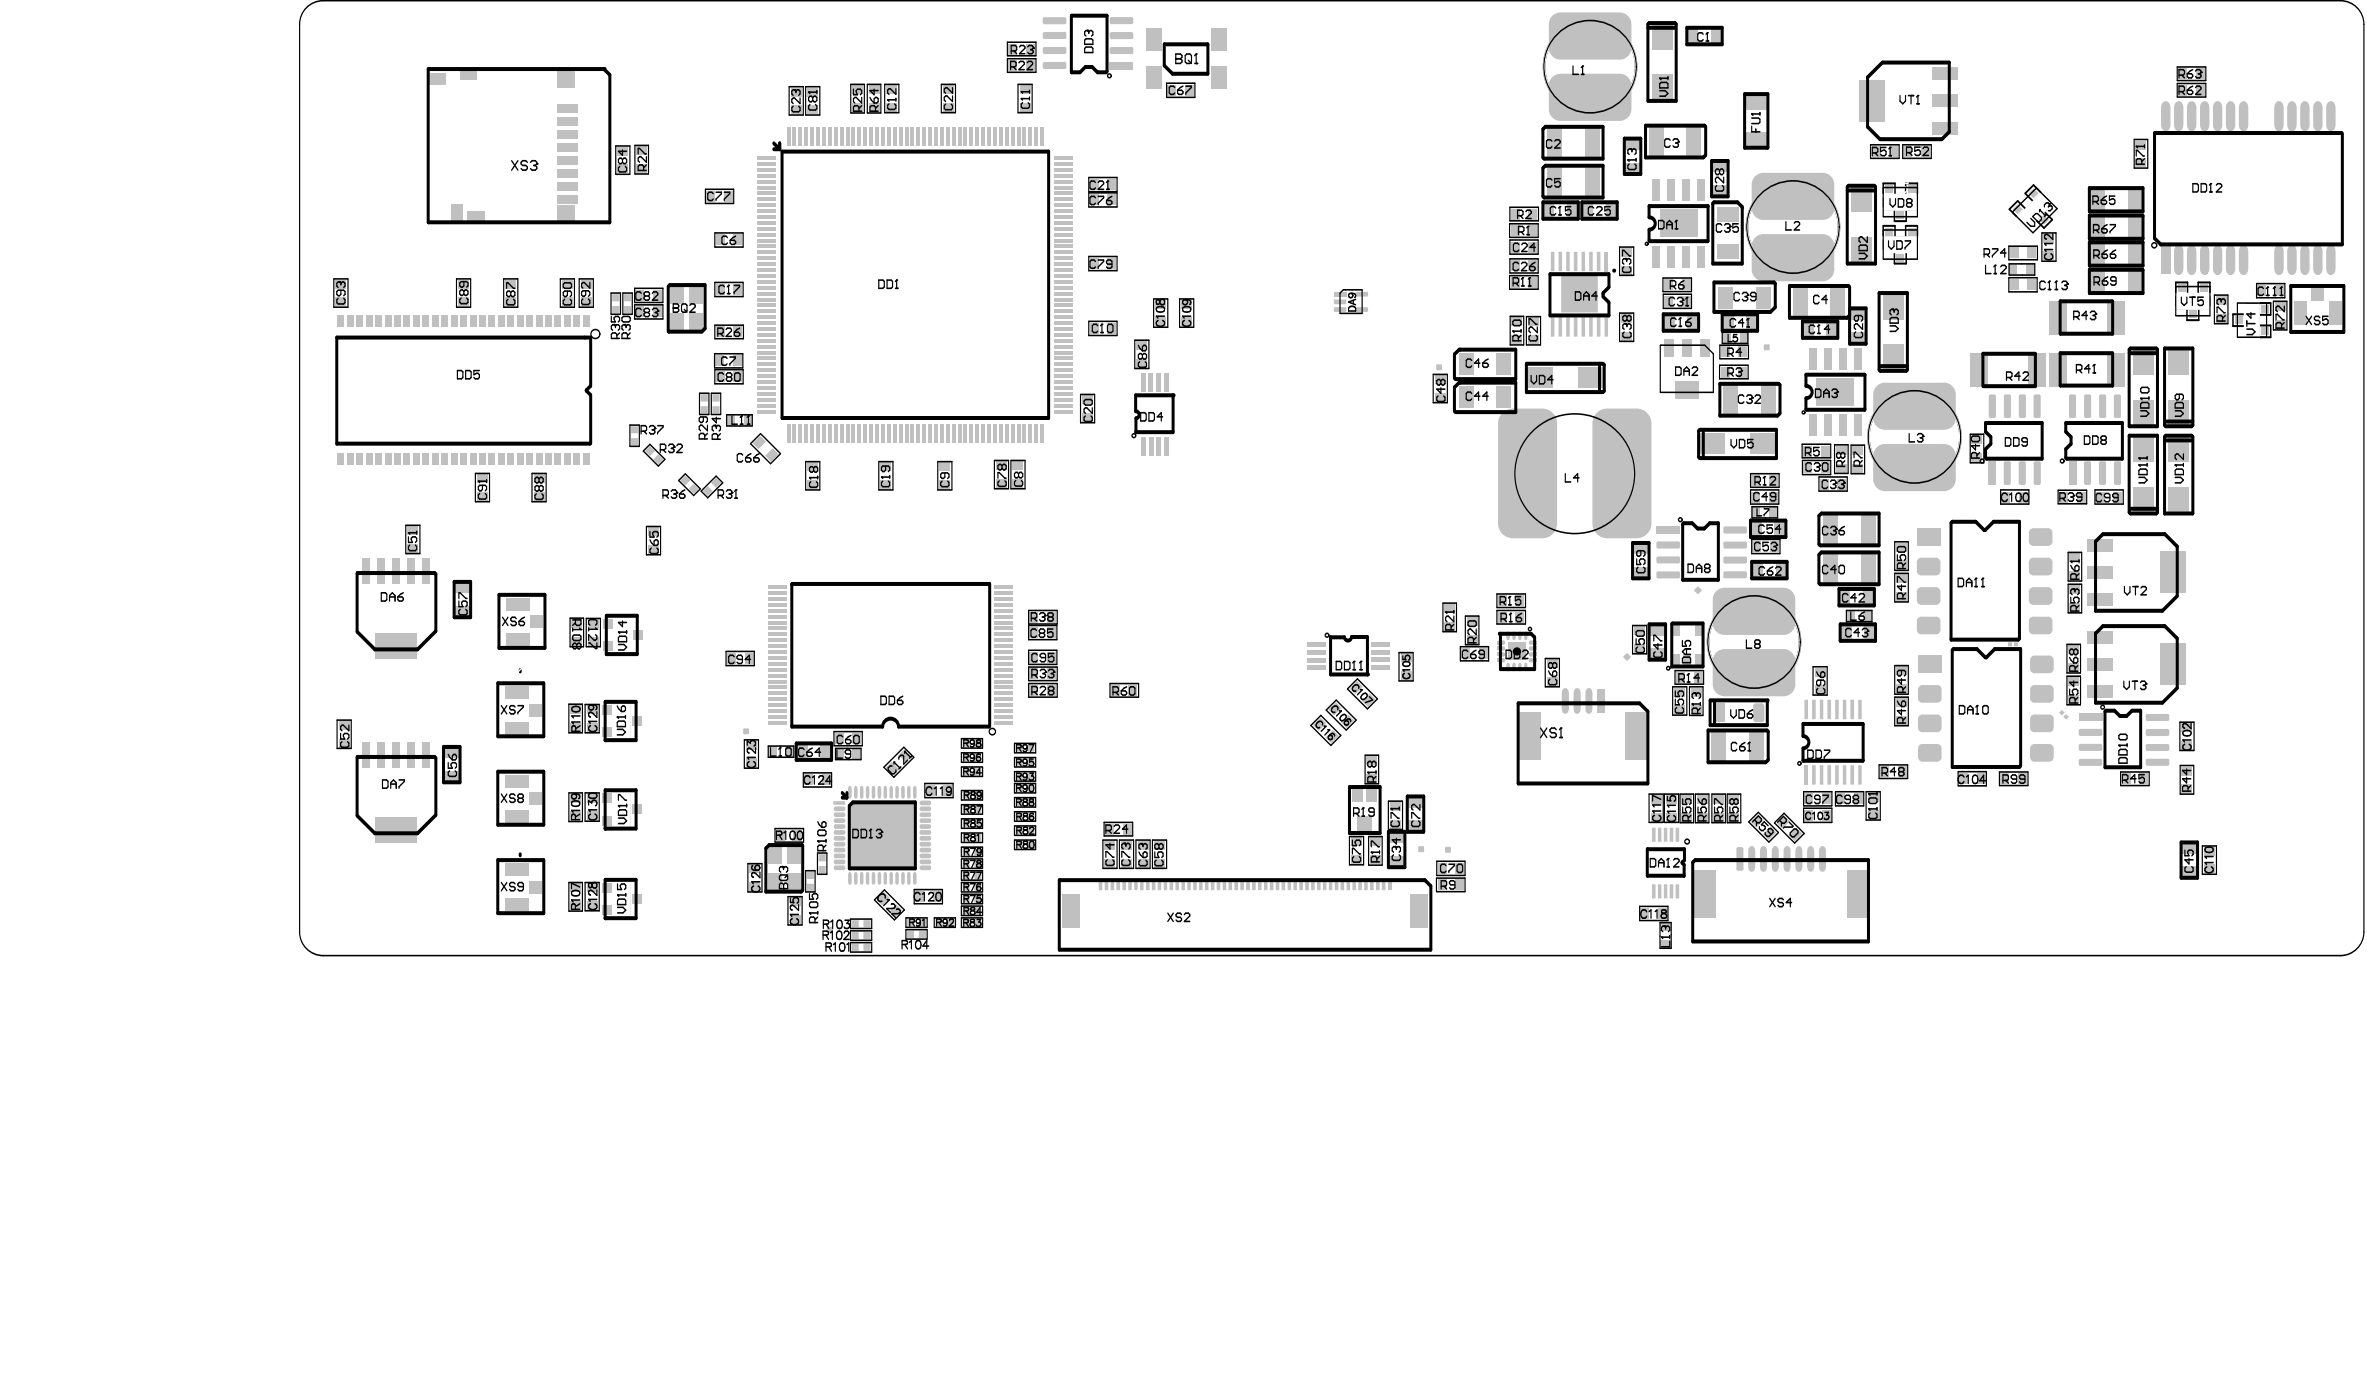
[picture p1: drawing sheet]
<svg xmlns="http://www.w3.org/2000/svg" width="668mm" height="393mm" viewBox="0 0 668 393" stroke-linecap="round" stroke-linejoin="round" font-family="sans-serif">
<path d="M146.8 189.1v.4M146.8 241v.4" fill="none" stroke="#000" stroke-width=".98"/>
<g fill="none" stroke="#000" stroke-width=".49">
<path d="M475.9 7.8h10v4.7h-10zM458.3 39.1h4.6v10h-4.6zM435.3 57.1h10v4.6h-10zM446.3 57.1h10v4.6h-10zM482.9 45.4h4.7v10h-4.7zM531.2 55.1h9.9v4h-9.9zM531.3 55.1v-3.3h3.3v3.3M534.5 59.1v3.3h3.3v-3.3M537.6 55.1v-3.3h3.4v3.3M571.6 59.1l-2.3-2.4-2.4 2.4 2.4 2.3M576.1 54.6l-2.4-2.4-2.3 2.4 2.3 2.3M576.7 59.6l2.3 2.4-2.3 2.3-2.4-2.3"/>
<path d="M531.2 67.1h9.9v3.9h-9.9zM531.3 67.1v-3.4h3.3v3.4M534.5 71v3.4h3.3v-3.4M537.6 67.1v-3.4h3.4v3.4M569.1 61.5l7.1-7 2.8 2.8-7 7zM469.2 88.7h10v4.6h-10zM485.9 88.7h10v4.6h-10zM508.5 90.7h10v4.6h-10zM521.8 87h4.7v10h-4.7zM613.7 83h10v4h-10zM613.9 83v-3.3h3.3v3.3M617 87v3.3h3.3v-3.3"/>
<path d="M620.2 83v-3.3h3.3v3.3M633.3 88.7h-3.3v3.3h3.3M633.3 85.4h4v9.9h-4zM637.3 91.8h3.3v3.4h-3.3M637.3 85.5h3.3v3.3h-3.3M460.6 153.2h4.7v10h-4.7zM493.9 146.9h10v4.7h-10zM494.2 158.5h10v4.7h-10zM128.1 164.2h4.7v10h-4.7zM174.1 174.2v10M178 174.2v10M465.3 176.2h4.6v9.9h-4.6z"/>
<path d="M518.8 166.2h10v4.6h-10zM519.2 176.2h10v4.6h-10zM173.7 198.5v9.9M177.7 198.5v9.9M125.1 210.8h4.7v9.9h-4.7zM224.6 209.8h10v4.6h-10zM173.7 223.4v10M177.7 223.4v10M391.7 234.7h4.7v10h-4.7zM397 224.7h4.7v10h-4.7zM615.3 237.7h4.7v10h-4.7zM173.7 248.7v10"/>
<path d="M177.7 248.7v10"/>
</g>
<g fill="none" stroke="#000" stroke-width=".85">
<circle cx="448.6" cy="18.8" r="13"/>
<circle cx="505.9" cy="64.1" r="13"/>
<circle cx="540.1" cy="123.3" r="13"/>
<circle cx="494.9" cy="181.2" r="13"/>
</g>
<path d="M86.2 2.5a6.6 6.6 0 0 1 5-2.3h569.1a6.7 6.7 0 0 1 6.6 6.6v256.2a6.7 6.7 0 0 1-6.6 6.6h-569.1a6.7 6.7 0 0 1-6.7-6.6v-256.2a6.6 6.6 0 0 1 1.7-4.3z" fill="none" stroke="#000" stroke-width=".38"/>
<path d="M128.8 78.5h4M128.8 86.8h4M95.1 211.3h4M95.1 203h4" fill="none" stroke="#fff" stroke-width=".38"/>
<path d="M132.1 168.5v1.3M125.8 215.1v1.3M129.1 215.1v1.3" fill="none" stroke="#fff" stroke-width=".85"/>
<path d="M134.8 171.5v1.3M134.8 174.5h-5v1h5v2.7M134.8 197.8v1.3M129.8 201.8h5v2.6M134.8 222.7v3h-5v1h5M134.8 249h-5v1h5v2.7M134.8 246v1.4" fill="none" stroke="#fff" stroke-width=".98"/>
<g fill="#fff">
<circle cx="138.1" cy="249.4" r=".49"/>
<circle cx="138.1" cy="226.1" r=".49"/>
<circle cx="138.1" cy="201.1" r=".49"/>
<circle cx="138.1" cy="174.8" r=".49"/>
</g>
<g fill="none" stroke="#fff" stroke-width=".38">
<path d="M292.4 11.8v4M224.1 34.8v.5M232.5 34.3v1M240.8 34.8v.5M244.6 32h4M244.6 23.6h4M249.1 34.3v1M257.4 34.8v.5M265.6 32h4M265.6 23.6h4M265.7 34.3v1M274.1 34.8v.5"/>
<path d="M282.4 34.3v1M198.8 53.4v4M207.2 53.4v4M212.2 59.6h1M212.7 51.3h.5M303.3 56.2h.5M158.1 78.5h4M163.4 78.5h4M201.5 65.7v4M201.5 79.7v4M209.8 65.7v4M209.8 79.7v4"/>
<path d="M212.2 76.2h1M212.7 67.9h.5M303.3 72.9h.5M307 72.4v4M315.3 72.4v4M158.1 86.8h4M163.4 86.8h4M172.4 88.7h2.7M172.4 82.7h2.7M178.9 81.4v4M178.9 86v4M187.2 81.4v4"/>
<path d="M187.2 86v4M197 100h4.2l.3 .3M201.4 99.8v4M212.2 92.8h1M212.7 84.5h.5M303.3 89.5h.5M320.2 95.8h3.9M325.5 84.2h4M332.8 84.2h4M177.7 119.9h2.7v6h-2.7zM197.4 117h2.6M197.4 111h2.6"/>
<path d="M212.2 109.5h1M212.7 101.2h.5M303.3 106.1h.5M304.8 111.1h4M320.2 104.1h3.9M150.1 133.4h4M187.6 129.6l-1.9 1.9M193.4 133.7l-1.9 1.9M202 134.3l-4.2 4.3M214.5 122.2l-2.9 2.9M220.3 128.1l-2.8 2.9M222.5 125.4v.5"/>
<path d="M239.1 125.4v.5M255.8 125.4v.5M264.6 138.4h4M264.6 130.1h4M272.4 125.4v.5M285.2 138.1h4M285.2 129.8h4M289 125.4v.5M150.1 141.7h4M290 188.1v4M298.4 188.1v4M376.9 197.4l-2.9 2.9"/>
<path d="M210 216.9h4M210 208.6h4M271.2 208.4v2.7M271.2 216.4v2.7M286.2 209.8v2.6M286.2 217.8v2.6M292.2 209.8v2.6M292.2 217.8v2.6M378.4 207.6l-2.8 2.9M382.7 203.3l-2.8 2.8M260.8 221.1v4M269.1 221.1v4"/>
<path d="M271.2 223.1v2.6M271.2 231.1v2.6M271.2 235v2.7M286.2 221.1v2.6M286.2 229.1v2.6M286.2 237v2.7M292.2 221.1v2.6M292.2 229.1v2.6M292.2 237v2.7M320.5 236l-1 .9M325.1 236.9h4M327.1 231.6v2.5"/>
<path d="M380.7 235.9h4M386 235.9h4M211 251.8h4M211 243.5h4M230.6 246.7h2.7M230.6 240.7h2.7M249.4 251l-2.8 2.8M255.3 256.9l-2.8 2.8M271.2 242.4v2.6M271.2 249v2.7M271.2 255.7v2.6M325.1 245.2h4"/>
<path d="M360.3 246.7v.8M380.7 244.2h4M386 244.2h4M239.9 262.7v2.6l-1.4 1.3M245.9 262.7v2.6M255.6 262.3v2.7M261.6 262.3v2.7M261.6 261.7l.6 .6v2l.7 .7M270 264.6l-.3 .4"/>
</g>
<path d="M170.9 19.2l1.7 1.7M172.6 61.2l-2 1.9M379.7 88.4h2.9M379.7 81.9h2.9M320.7 114v2" fill="none" stroke="#fff" stroke-width=".77"/>
<path d="M208.3 119.9h.7M208.3 117.3h.7M220 210.8h.6M220 213.4h.6M239 211.4h.6" fill="none" stroke="#fff" stroke-width=".85"/>
<circle cx="390.7" cy="235" r=".19" fill="#fff"/>
<path d="M390.7 235l-1 .9" fill="none" stroke="#fff" stroke-width=".38"/>
<circle cx="390.7" cy="235" r=".19" fill="#fff"/>
<g fill="none" stroke="#fff" stroke-width=".38">
<path d="M284 16.5h8.4v4h-8.4zM292.4 11.8h-8.4v4h8.4M614.2 18.8h8.3v4h-8.3zM222.6 24.3h4v8.3h-4zM227.3 24.3h4v8.3h-4zM239.9 23.6h4v8.4h-4zM244.6 23.6v8.4M248.6 23.6v8.4M249.6 23.6h4v8.4h-4zM265.6 23.6v8.4M269.6 23.6v8.4M287.2 23.6h4v8.4h-4z"/>
<path d="M290.7 34.8v.5M329 23.5h8.3v4h-8.3zM602 39.3h4v8.3h-4zM614.2 23.5h8.3v4h-8.3zM173.7 41h4v8.3h-4zM179 40.9h4v8.4h-4zM198.8 57.4h8.4M198.8 53.4h8.4M303.3 47.9h1M307 50.1h8.3v4h-8.3zM307 54.4h8.3v4h-8.3zM423.3 59.5l.5-.4h.9l.4 .4v.5l-1.8 1.7h1.8"/>
<path d="M425.8 58.4h8.3v4h-8.3zM527.7 40.8h8.3v4h-8.3zM536.6 40.8h8.4v4h-8.4zM94.2 78.5h4v8.3h-4zM128.8 78.5v8.3M129.9 75.3l-.4 .4v.9l.4 .4h1.8l.4-.4v-.9l-.4-.4M130.8 73l.4-.4h.5l.4 .4v.9l-.4 .5h-.5l-.4-.5M130.8 69.9v1.4l-.5 .4h-.4l-.4-.4v-.9l.4-.5h1.8l.4 .5v.9l-.4 .4M130.8 73l-.5-.4h-.4l-.4 .4v.9l.4 .5h.4l.5-.5M130.8 73v.9M132.8 78.5v8.3M142.1 78.5h4v8.3h-4z"/>
<path d="M142.8 71.4v-1.8h.4l1.8 1.8h.4M143.2 74.9l-.4 .5v.9l.4 .4h1.8l.4-.4v-.9l-.4-.5M144.1 72.7l-.4-.4h-.5l-.4 .4v.9l.4 .4h.5l.4-.4M144.1 72.7l.4-.4h.5l.4 .4v.9l-.4 .4h-.5l-.4-.4M144.1 72.7v.9M158.1 78.5v8.3M158.7 70.1l.5-.5h1.8l.4 .5v.8l-.4 .5h-1.8l-.5-.5zM159.2 74.9l-.5 .5v.9l.5 .4h1.8l.4-.4v-.9l-.4-.5M160.1 72.3v1.3l-.5 .4h-.4l-.5-.4v-.9l.5-.4h1.8l.4 .4v.9l-.4 .4M162.1 78.5v8.3M163.4 78.5v8.3M167.4 78.5v8.3"/>
<path d="M174.7 74.2v7.5l1 1M201.5 79.7h8.3M201.5 65.7h8.3M201.5 69.7h8.3M303.3 64.6h1M307 72.4h8.3M307 76.4h8.3M420.7 60.8h1.3l.4-.4v-.9l-.4-.4h-1.3v2.6M421.5 60.8l.9 .9M425.8 63.1h8.3v4h-8.3zM425.8 67.7h8.3v4h-8.3zM425.8 73h8.3v4h-8.3z"/>
<path d="M425.8 77.7h8.3v4h-8.3zM456.9 69.6h4v8.3h-4zM469.1 78.4h8.3v4h-8.3zM566.6 69.4h8.3v4h-8.3zM566.6 78.4h8.3v4h-8.3zM576.1 65.6h4v8.3h-4zM172.4 82.7v6M175.1 82.7v6M175.7 82.7h2.7v6h-2.7zM178.9 86h8.3M178.9 90h8.3M178.9 81.4h8.3"/>
<path d="M178.9 85.4h8.3M201.4 99.8h8.3v4h-8.3M201.5 91.7h8.3v4h-8.3zM201.5 83.7h8.3M303.3 97.8h1M303.3 81.2h1M307 90.7h8.3v4h-8.3zM320.2 95.8v8.3M324.1 95.8v8.3M325.5 84.2v8.3h4v-8.3M332.8 84.2v8.3h4v-8.3M426 89.2h4v8.3h-4z"/>
<path d="M430.6 89.2h4v8.3h-4zM456.9 88.2h4v8.3h-4zM469.1 83h8.3v4h-8.3zM481.2 94v2.7h1.8M485.1 97.3h8.3v4h-8.3zM485.7 94h-1.8v1.3l.9-.4h.4l.5 .4v.9l-.5 .5h-.9l-.4-.5M624.7 83.2h4v8.3h-4zM636.5 80h8.3v4h-8.3zM641.3 84.9h4v8.3h-4zM197.4 111v6M200 111v6M200.7 111h2.6v6h-2.6z"/>
<path d="M201.5 104.3h8.3v4h-8.3zM303.3 114.5h1M304.8 111.1v8.3h4v-8.3M404.4 105.5h3.9v8.3h-3.9zM485.1 103h8.3v4h-8.3zM494.1 101.5h1.4l.4-.4v-.9l-.4-.5h-1.4v2.7M495 101.5l.9 .9M498.6 101.1h-1.8l1.3-1.4v2.7M134.1 133.4h4v8.3h-4zM150.1 133.4v8.3M154.1 133.4v8.3M187.6 129.6l-4.2-4.2-1.9 1.9 4.2 4.2"/>
<path d="M193.4 133.7l4.2 4.2-1.9 1.9-4.2-4.2M202 134.3l1.9 1.9-4.2 4.3-1.9-1.9M211.6 125.1l5.9 5.9M214.5 122.2l5.8 5.9M227.3 130.1h4v8.3h-4zM230.8 125.4v1M247.4 125.4v1M247.9 130.1h4v8.3h-4zM264.1 125.4v1M264.6 130.1v8.3M268.6 130.1v8.3M280.6 129.8h3.9v8.3h-3.9z"/>
<path d="M280.7 125.4v1M285.2 129.8v8.3M289.2 129.8v8.3M493.7 133.6h8.3v4h-8.3zM493.7 138.2h8.3v4h-8.3zM508.4 125.3h8.3v4h-8.3zM508.4 129.9h8.3v4h-8.3zM513 134.6h8.3v4h-8.3zM521.5 133.8h-4v-8.4h4v8.5l1 1v4M522.2 125.4h4v8.4h-4zM555.8 122.4h4v8.4h-4zM564.3 138.2h8.3v4h-8.3z"/>
<path d="M580.6 138.2h8.3v4h-8.3zM590.9 138.2h8.3v4h-8.3zM114.5 148.1h4v8.3h-4zM182.4 148.4h4v8.3h-4zM494 152.2h8.4v4h-8.4zM534.5 152.7h4v8.3h-4zM583.4 155.7h4v8.3h-4zM160.7 174.3h4v8.4h-4zM165.4 174.3h4v8.4h-4zM290 172.2h8.4v4h-8.4zM290 176.5h8.4v4h-8.4zM407 170h4v8.3h-4z"/>
<path d="M413.3 173.7h4v8.3h-4zM422.2 167.5h8.3v4h-8.3zM422.2 172.2h8.3v4h-8.3zM460.6 176.3h4v8.4h-4zM534.5 161.7h4v8.3h-4zM583.4 164.7h4v8.3h-4zM95.8 197.7v1.8h1.4l-.5-1.4 .5-.4h.9l.4 .4v.9l-.4 .5M98.5 195v1.8l-1.8-1.8h-.4l-.5 .5v.9l.5 .4M160.4 198.6h4v8.3h-4zM165.1 198.6h4v8.3h-4zM204.7 183.8h8.3v4h-8.3zM290 183.5h8.4v4h-8.4z"/>
<path d="M290 192.8h8.4v4h-8.4zM290 188.1h8.4M290 192.1h8.4M313 192.8h8.3v4h-8.3zM376.9 197.4l5.8 5.9M380 194.3l2.9-2.9 5.8 5.9-2.8 2.8zM394.7 184h4v8.3h-4zM411.8 182.5h8.4v4h-8.4zM436 185.6h4v8.4h-4zM471.9 193.6h4v8.3h-4zM472.4 189.1h8.3v4h-8.3zM476.6 193.6h4v8.3h-4z"/>
<path d="M511.5 188h4v8.3h-4zM534.5 196.6h4v8.3h-4zM534.5 187.6h4v8.4h-4zM570.4 181.2l.9 1.3M571.3 181.2l-.9 1.3M571.8 182h.6l.2-.6-.2-.2h-.6v1.3M573.1 181.8h.6l.3 .5-.7 .2zM574 181.2l-.9 .6M583.1 190.6h4v8.4h-4zM583.1 181.7h4v8.3h-4zM95.1 203v8.3M96.3 200.3l-.5 .5v.9l.5 .4h1.8l.4-.4v-.9l-.4-.5"/>
<path d="M99.1 203v8.3M130.3 214v1.8h1.3l-.4-.9v-.5l.4-.4h.9l.5 .4v.9l-.5 .5M130.3 211.3l.4 .9 .9 .9M130.7 216.6l-.4 .5v.9l.4 .4h1.8l.5-.4v-.9l-.5-.5M131.6 211.8l.5-.5h.4l.5 .5v.9l-.5 .4h-.9zM210 208.6v8.3M214 208.6v8.3M226.5 218.1h8.3v4h-8.3zM235.1 206.4h8.3v4h-8.3zM249.2 216.6l5.9-5.9 2.8 2.9-5.8 5.8zM271.2 212.4h6v2.7h-6zM271.2 208.4h6v2.7h-6"/>
<path d="M271.2 216.4h6v2.7h-6M286.2 213.8h6v2.6h-6zM286.2 217.8h6M286.2 209.8h6M286.2 212.4h6M374 200.3l5.9 5.8M378.4 207.6l-5.9-5.8-2.8 2.8 5.9 5.9M385.1 212.9h3.9v8.3h-3.9zM530 215.8h8.3v3.9h-8.3zM552.3 217.8h8.3v3.9h-8.3zM563.9 217.8h8.4v3.9h-8.4zM598.2 217.8h8.3v3.9h-8.3z"/>
<path d="M615 203.6h4v8.3h-4zM615 215.9h4v8.3h-4zM160.4 223.6h4v8.3h-4zM165.1 223.6h4v8.3h-4zM218.5 233.7h8.3v4h-8.3zM260.8 221.1h8.3M260.8 225.1h8.3M271.2 227.1h6v2.6h-6zM271.2 239h6v2.7h-6zM271.2 223.1h6v2.6h-6M271.2 231.1h6v2.6h-6M271.2 235h6v2.7h-6"/>
<path d="M286.2 225.1h6v2.6h-6zM286.2 233.1h6v2.6h-6zM286.2 221.1h6M286.2 237h6M286.2 239.7h6M286.2 229.1h6M286.2 231.7h6M286.2 223.7h6M286.2 220.4h6M311.2 236.9h4v8.3h-4zM311.4 232h8.3v4h-8.3zM315.8 236.9h4v8.3h-4z"/>
<path d="M320.5 236.9h4v8.3h-4zM325.1 236.9v8.3M327.1 234.1l-2.5 2.5v.4M329.1 236.9v8.3M380.7 235.9v8.3M384.7 235.9v8.3M386 235.9v8.3M390 235.9v8.3M390.7 220.4l-.3 .3M390.7 220.4l.3 .3M390.7 220.4v14.6M391.7 225.9h4v8.3h-4z"/>
<path d="M465.3 223.9h3.9v8.3h-3.9zM469.6 223.9h4v8.3h-4zM473.9 223.9h4v8.3h-4zM478.2 223.9h4v8.3h-4zM482.9 223.9h4v8.3h-4zM487.2 223.9h4v8.3h-4zM493.2 231.9l2.8-2.9 5.9 5.9-2.8 2.8zM500.5 232.2l2.8-2.8 5.9 5.8-2.8 2.9zM508.7 223.4h8.3v4h-8.3zM508.7 228.1h8.3v4h-8.3zM517.7 223.4h8.3v4h-8.3zM526.5 223.2h4v8.4h-4z"/>
<path d="M621.3 238.5h4v8.4h-4zM160.4 248.9h4v8.3h-4zM165.1 248.9h4v8.3h-4zM165.4 244.9h2.7M165.8 246.2l-.4 .5v.9l.4 .4h1.8l.5-.4v-.9l-.5-.5M168.1 244.5v.9M211 243.5v8.3M215 243.5v8.3M222.3 252.8h4v8.4h-4zM227.3 245.7h2.7v6h-2.7zM230.6 240.7v6M233.3 240.7v6"/>
<path d="M239.9 259.3h6v2.7h-6zM246.6 253.8l5.9 5.9M249.4 251l5.9 5.9M255.6 259h6v2.7h-6zM257.8 251h8.3v4h-8.3zM263.6 259h6v2.7h-6zM271.2 245.7h6v2.7h-6zM271.2 252.3h6v2.7h-6zM271.2 259h6v2.7h-6zM271.2 249h6v2.7h-6M271.2 242.4h6v2.6h-6M271.2 255.7h6v2.6h-6"/>
<path d="M327.1 246.7v1M343.7 246.7v1M377 246.7v1M405.2 243h8.3v4h-8.3zM405.2 247.7h8.3v4h-8.3zM462.4 255.8h8.3v3.9h-8.3zM239.9 266h6v2.6h-6zM239.9 262.7h6M239.9 265.3h6M255.6 262.3h6M255.6 265h6M262.9 265h6.8"/>
</g>
<g fill="none" stroke="#fff" stroke-width=".85">
<path d="M480.2 11.8h1.4M480.2 8.5h1.4M439.6 57.7h1.4M450.6 57.7h1.3M458.9 43.4v1.4M462.3 43.4v1.4M483.6 49.8v1.3M486.9 49.8v1.3M530.8 55.2h10.7v3.8h-10.7zM439.6 61.1h1.4M450.6 61.1h1.3M530.8 67.1h10.7v3.9h-10.7z"/>
<path d="M569 61.8l7.5-7.5 2.7 2.7-7.5 7.5zM570.1 74.7h.7M570.1 77.4h.7M188.4 80.4h10.6v12.3l-1 1h-9.6zM473.6 89.3h1.3M473.6 92.7h1.3M489.2 96.7h.7M489.2 94h.7M490.2 89.3h1.3M490.2 92.7h1.3M512.8 94.7h1.4M512.8 91.3h1.4"/>
<path d="M522.5 91.3v1.4M525.8 91.3v1.4M613.4 83.1h10.6v3.8h-10.6zM633.4 85h3.8v10.7h-3.8zM646.3 80.7h15v13h-15zM461.3 157.5v1.4M464.6 157.5v1.4M497.5 143.2h.7M497.5 145.9h.7M498.2 150.9h1.3M498.2 147.6h1.3M498.5 159.2h1.4"/>
<path d="M128.8 168.5v1.3M140.8 167.9h13v14.9h-13zM174.1 173.8h3.9v10.7h-3.9zM498.5 162.5h1.4M523.2 170.2h1.3M523.2 166.9h1.3M523.5 176.8h1.3M524.2 175.2h.6M524.2 172.5h.6M140.4 192.8h13v15h-13zM173.8 198.1h3.8v10.7h-3.8zM465.9 180.5v1.3"/>
<path d="M469.2 180.5v1.3M523.5 180.2h1.3M140.4 217.8h13v14.9h-13zM229 210.4h1.3M229 213.8h1.3M239 214.1h.6M173.8 223.1h3.8v10.6h-3.8zM216 239.4l1-1h9.6v13.3h-10.6zM392.4 239v1.4M395.7 239v1.4M397.7 229.1v1.3M401 229.1v1.3"/>
<path d="M140.4 242.7h13v15h-13zM173.8 248.4h3.8v10.6h-3.8zM616 242v1.4M619.3 242v1.4M468.6 263.7v.6M471.2 263.7v.6"/>
</g>
<g fill="none" stroke="#fff" stroke-width=".77">
<path d="M170.9 19.2h-50.8v43.9h50.5M328.3 12.7h12.5v7.9h-12.5zM464.6 6.2h8.6v22.6h-8.6zM533.1 17.3h10.8v22.3h-10.8zM172.6 20.9v40.3M305.2 20.4h-3v-16.2h10.2v16.2h-3M435.3 35.5h17.3v9.6h-17.3zM463.9 35.1h17.3v9.7h-17.3zM492.2 26.5h6.7v15.3h-6.7zM607.8 37.4h53.2v31.7h-51.7l-1.5-1.5zM220.3 42.4h75.9v75.9h-75.9zM435.3 46.4h17.3v9.7h-17.3z"/>
<path d="M483.4 57.1h8.3v17.3h-8.3zM520.8 52.1h8.7v22.6h-8.7zM589.4 53.1h15.3v6.6h-15.3zM465.3 61.4v-3.3h16.6v10h-16.6v-3.4M483.6 79.9h17.3v8.3h-17.3zM589.4 60.7h15.3v6.7h-15.3zM589.4 68.4h15.3v6.6h-15.3zM589.4 76h15.3v6.7h-15.3zM379.7 81.9v6.5M382.6 81.9v6.5M410.3 98.5h17.4v8.3h-17.4zM454.1 81.3v-4h-17v11.7h17v-4.3"/>
<path d="M504.5 80.4h17.3v9.6h-17.3zM529.8 82.4h8.7v22.6h-8.7zM559.4 98.8h14.8v11.3h-14.8zM581.3 83.9h14.8v11.3h-14.8zM581.3 98.6h14.8v11.2h-14.8zM600.4 98h8.6v22.6h-8.6zM610.4 98h8.6v22.6h-8.6zM166.7 109.5v-14.4h-71.9v30.1h71.9v-14.4M320.7 114h10.3v5.9h-10.3v-1.9M410.3 107.8h17.4v8.3h-17.4zM430.3 102.3h22.6v8.7h-22.6zM468.3 101.7h15.2v5.4h-15.2z"/>
<path d="M484.9 108h17.3v9.6h-17.3zM509.5 109v-3.4h16.7v10h-16.7v-3.3M478.9 120.9h22.6v8.7h-22.6zM560.2 122.3v-3h16.2v10.2h-16.2v-3M582.8 122.3v-3h16.2v10.2h-16.2v-3M600.4 122.6h8.6v22.6h-8.6zM610.4 122.6h8.6v22.6h-8.6zM477.7 147.6h-3v16.3h10.2v-16.3h-3M513.2 144.6h17.3v9.6h-17.3zM513.2 155.5h17.3v9.7h-17.3zM557.9 147.4h-7.7v33.3h19.4v-33.3h-7.6M597.3 150.4h10.8v22.3h-10.8z"/>
<path d="M100.7 164.1v10.8h22.3v-10.8M379.4 180h-2v10.3h6v-10.3h-2M423.7 178.7h-.9v.8M432.3 178.7l.8 .8M471.6 175.8h9v12.3h-8.9l-.1-.1zM597.3 176.3h10.8v22.3h-10.8zM422.8 188.1v.9h.9M433.1 188.1v.9h-.8M433.3 197.8h6.7M453.3 197.8h6.6M481.6 197.3h17.3v7.5h-16l-1.3-1.3zM558.2 183.3h-7.6v33.3h19.4v-33.3h-7.6"/>
<path d="M100.7 216v10.8h22.3v-10.8M249.2 204.9h-25.9v-40.2h55.9v40.2h-25.8M428.3 207.8v13.3h36.6v-13.3M481.6 205.8h17.3v9.6h-17.3zM508.7 207.7v-3.4h17v10.3h-17v-3.4M596.8 200.5h-3v16.3h10.2v-16.3h-3M380.7 222.1h8.7v12.9h-8.7zM298.9 248.4h9.9M393.7 248.4h8.5l1.5 1.5v18.1h-104.8v-19.3M475.2 242.9v-2.4h-10.5v5.7h10.5v-2.4M477.6 252.3v13.4h48.2l1.7-1.7v-11.7M482.6 242.4h6.6"/>
<path d="M515.8 242.4h6.7"/>
</g>
<g fill="none" stroke="#fff" stroke-width=".98">
<path d="M465.3 6.8v7.4M472.6 6.5v7.3M521.5 52.8v7.3M528.8 52.4v7.3M530.5 97.3v7.3M537.8 97v7.3M601 98.7v7.3M608.4 98.3v7.3M445 103h7.3M445.3 110.3h7.3M611 113v7.3M618.3 112.6v7.3"/>
<path d="M479.2 121.6h7.4M479.6 128.9h7.3M601 137.6v7.3M608.4 137.2v7.4M611 123.3v7.3M618.3 122.9v7.4M134.8 172.8v1.7M134.8 171.5l3.3 3.3-3.3 3.4M134.8 199.1v1.7h-5v1M134.8 197.8l3.3 3.3-3.3 3.3M153.8 182.5v75.2M482.6 198.5v5"/>
<path d="M435.3 213.8h22.6M134.8 222.7l3.3 3.4-3.3 3.3v-2.7M134.8 247.4v1.6M134.8 246l3.3 3.4-3.3 3.3M484.2 257.3h36.6"/>
</g>
<circle cx="165.4" cy="244.9" r=".19" fill="#fff"/>
<path d="M165.7 219.6h2.7M168.4 219.2v.9M166.2 221l-.5 .4v.9l.5 .4h1.8l.4-.4v-.9l-.4-.4M166.7 239.2l.5-.5h.4l.5 .5v.8l-.5 .5h-.4l-.5-.5M166.7 239.2l-.4-.5h-.5l-.4 .5v.8l.4 .5h.5l.4-.5M166.7 239.2v.8M165.4 244.9l.4 .5M168.1 241.4v1.7l-1.8-1.7h-.5l-.4 .4v.9l.4 .4" fill="none" stroke="#fff" stroke-width=".38"/>
<circle cx="165.7" cy="219.6" r=".19" fill="#fff"/>
<path d="M165.7 219.6l.5 .5M166.6 216.1h-.4l-.5 .4v.9l.5 .5" fill="none" stroke="#fff" stroke-width=".38"/>
<circle cx="166.6" cy="216.1" r=".19" fill="#fff"/>
<path d="M165.7 194.7h2.7M166.2 196l-.5 .5v.8l.5 .5h1.8l.4-.5v-.8l-.4-.5M168.4 194.2v.9M165.7 213.9l.5-.5h1.8l.4 .5v.9l-.4 .4h-1.8l-.5-.4zM166.6 216.1l.5 .4M167.1 216.5v.5M167.1 216.5l.4-.4h.5l.4 .4v.9l-.4 .5" fill="none" stroke="#fff" stroke-width=".38"/>
<circle cx="165.7" cy="194.7" r=".19" fill="#fff"/>
<path d="M164.2 75.3l-.5 .4v.9l.5 .4h1.8l.4-.4v-.9l-.4-.4M165.1 72.6v1.3l-.5 .5h-.4l-.5-.5v-.9l.5-.4h1.8l.4 .4v.9l-.4 .5M166.4 69.9v1.8l-1.8-1.8h-.4l-.5 .5v.9l.5 .4M172.6 76.3h-.4l-.5 .4v.9l.5 .4M174.4 78.9l-.9 .9M173.5 80.7v-1.3l-.4-.5h-.9l-.5 .5v1.3h2.7M165.7 194.7l.5 .4M167.1 188.5v1.3l-.5 .5h-.4l-.5-.5v-.9l.5-.4h1.8l.4 .4v.9l-.4 .5M168.4 191.1v1.8l-1.8-1.8h-.4l-.5 .5v.9l.5 .4" fill="none" stroke="#fff" stroke-width=".38"/>
<circle cx="172.6" cy="76.3" r=".19" fill="#fff"/>
<path d="M171.7 74l.5-.4h1.7l.5 .4v.9l-.5 .5h-1.7l-.5-.5zM172.6 76.3l.5 .4M173.1 76.7v.4M173.1 76.7l.4-.4h.4l.5 .4v.9l-.5 .4M226.6 142.8h2.7M227.1 144.1l-.5 .5v.9l.5 .4h1.8l.4-.4v-.9l-.4-.5M229.3 142.3v.9" fill="none" stroke="#fff" stroke-width=".38"/>
<circle cx="226.6" cy="142.8" r=".19" fill="#fff"/>
<path d="M228 139.7l-.5-.5h-.4l-.5 .5v.9l.5 .4h.4l.5-.4M228 139.7l.4-.5h.5l.4 .5v.9l-.4 .4h-.5l-.4-.4M228 139.7v.9M226.6 142.8l.5 .4M231 253.9h2.6M232.7 257v-1.3l-.4-.5h-.9l-.4 .5v1.3h2.6M233.6 255.2l-.9 .9M233.6 253.5v.8" fill="none" stroke="#fff" stroke-width=".38"/>
<circle cx="231" cy="253.9" r=".19" fill="#fff"/>
<path d="M244.6 135.8h2.7M245.1 137.1l-.5 .5v.9l.5 .4h1.7l.5-.4v-.9l-.5-.5M247.3 135.4v.8M243.9 211.4v2.7h1.8M248.4 212.8h-1.4l-.4-.5v-.4l.4-.5h.9l.5 .5v1.7l-.5 .5h-.9l-.4-.5M231 253.9l.4 .4M231 250.8l.4-.4h1.8l.4 .4v.9l-.4 .4h-1.8l-.4-.4zM231 247.7l.4 .9 .9 .9M232.7 247.7h.5l.4 .4v.9l-.4 .5h-.9v-1.4z" fill="none" stroke="#fff" stroke-width=".38"/>
<circle cx="244.6" cy="135.8" r=".19" fill="#fff"/>
<g fill="none" stroke="#fff" stroke-width=".38">
<path d="M245.3 18.4l.4 .9 .9 .9M246.6 15.7v1.8l-1.3-1.3h2.6M247 18.4h.5l.4 .4v.9l-.4 .5h-.9v-1.4zM268.9 18.4v1.8l-1.8-1.8h-.4l-.5 .4v.9l.5 .5M268.9 15.7v1.8l-1.8-1.8h-.4l-.5 .5v.8l.5 .5M247 22.8v-1.3l-.4-.5h-.9l-.4 .5v1.3h2.6M247.9 21l-.9 .9M266.7 21l-.5 .5v.9l.5 .4h1.8l.4-.4v-.9l-.4-.5M328.5 79.8v.9M325.8 80.3h2.7M326.3 81.6l-.5 .4v.9l.5 .5h1.7l.5-.5v-.9l-.5-.4M244.6 135.8l.5 .4"/>
<path d="M245.9 132.3v1.3l-.4 .4h-.4l-.5-.4v-.9l.5-.4h1.7l.5 .4v.9l-.5 .4M267.2 139.5v1.3l-.4 .4h-.4l-.5-.4v-.9l.5-.4h1.7l.5 .4v.9l-.5 .4M287.5 139.6l-.4-.5h-.4l-.5 .5v.9l.5 .4h.4l.4-.4M287.5 139.6l.5-.5h.4l.5 .5v.9l-.5 .4h-.4l-.5-.4M287.5 139.6v.9M266.4 142.1l-.5 .5v.9l.5 .4h1.7l.5-.4v-.9l-.5-.5M286.7 141.8l-.5 .4v.9l.5 .5h1.7l.5-.5v-.9l-.5-.4M306.8 236.6v1.8l-1.3-1.4h2.7M305.5 241v-1.7h.5l1.7 1.7h.5M306 241.9l-.5 .5v.9l.5 .4h1.7l.5-.4v-.9l-.5-.5"/>
</g>
<circle cx="325.8" cy="80.3" r=".19" fill="#fff"/>
<path d="M325.8 77.1l.5-.4h1.7l.5 .4v.9l-.5 .5h-1.7l-.5-.5zM327.1 74.5l-.4-.5h-.4l-.5 .5v.9l.5 .4h.4l.4-.4M327.1 74.5l.5-.5h.4l.5 .5v.9l-.5 .4h-.4l-.5-.4M327.1 74.5v.9M336.1 79.8v.9M325.8 80.3l.5 .4M333.5 80.3h2.6M333.9 81.6l-.4 .4v.9l.4 .5h1.8l.4-.5v-.9l-.4-.4" fill="none" stroke="#fff" stroke-width=".38"/>
<circle cx="333.5" cy="80.3" r=".19" fill="#fff"/>
<path d="M333.5 77.1l.4-.4h1.8l.4 .4v.9l-.4 .5h-1.8l-.4-.5zM334.8 74v1.4l-.4 .4h-.5l-.4-.4v-.9l.4-.5h1.8l.4 .5v.9l-.4 .4M333.5 80.3l.4 .4M379.1 213h2.6M379.5 214.3l-.4 .5v.8l.4 .5h1.8l.4-.5v-.8l-.4-.5M381.7 212.5v.9" fill="none" stroke="#fff" stroke-width=".38"/>
<circle cx="379.1" cy="213" r=".19" fill="#fff"/>
<path d="M379.1 213l.4 .4M379.1 209.9l.4-.5h1.8l.4 .5v.9l-.4 .4h-1.8l-.4-.4zM379.1 206.8l.4 .9 .9 .8M380.8 206.8h.5l.4 .4v.9l-.4 .4h-.9v-1.3zM393 219.6h2.7M395.7 219.2v.9M393 222.7v-1.7h.5l1.8 1.7h.4M393.5 223.6l-.5 .5v.9l.5 .4h1.8l.4-.4v-.9l-.4-.5" fill="none" stroke="#fff" stroke-width=".38"/>
<circle cx="393" cy="219.6" r=".19" fill="#fff"/>
<g fill="none" stroke="#fff" stroke-width=".38">
<path d="M420.3 65.5h1.4l.4-.4v-.9l-.4-.5h-1.4v2.7M421.2 65.5l.9 .9M423 66.4h.9M423.4 63.7v2.7M401.3 111.5l-.4 .5v.9l.4 .4h1.8l.4-.4v-.9l-.4-.5M402.2 106.6l-.5-.4h-.4l-.4 .4v.9l.4 .5h.4l.5-.5M402.2 106.6l.4-.4h.5l.4 .4v.9l-.4 .5h-.5l-.4-.5M402.2 108.9v1.7l-1.3-1.3h2.6M402.2 106.6v.9M414 165.2l.4-.5h1.8l.5 .5v.9l-.5 .4h-1.8l-.4-.4zM415.8 171.8v-1.3l-.5-.4h-.9l-.4 .4v1.3h2.7M416.7 167.4v1.8l-1.8-1.8h-.5l-.4 .5v.8l.4 .5"/>
<path d="M416.7 170.1l-.9 .9M393 219.6l.5 .5M414.3 249.8h1.4l.4-.4v-.9l-.4-.5h-1.4v2.7M415.2 249.8l.9 .9M418.8 249.4h-1.4l-.4-.5v-.4l.4-.5h.9l.5 .5v1.7l-.5 .5h-.9l-.4-.5"/>
</g>
<circle cx="423.4" cy="63.7" r=".19" fill="#fff"/>
<path d="M423.4 63.7l-.4 .5M456.6 79.9v1.8l-1.3-1.3h2.6M455.7 85.2h1.8l.4 .5v1.3h-2.6v-1.3zM456.6 82.6v1.8M457.9 82.6h-1.7l-.9 .9 .9 .9h1.7M462 92.2l-.4 .5v.9l.4 .4h1.8l.5-.4v-.9l-.5-.5M462.5 89.6h-.5l-.4 .4v.9l.4 .4M461.3 168.9l.4-.5h1.8l.4 .5v.8l-.4 .5h-1.8l-.4-.5zM461.3 171.1v1.7h1.3l-.4-.8v-.5l.4-.4h.9l.4 .4v.9l-.4 .4M461.7 173.7l-.4 .5v.9l.4 .4h1.8l.4-.4v-.9l-.4-.5" fill="none" stroke="#fff" stroke-width=".38"/>
<circle cx="462.5" cy="89.6" r=".19" fill="#fff"/>
<path d="M461.5 75.3l-.4 .5v.9l.4 .4h1.8l.5-.4v-.9l-.5-.5M462 72.7h-.5l-.4 .4v.9l.4 .5M462.5 89.6l.4 .4M462.9 87.3v.9M462.9 90v.5M462.9 90l.5-.4h.4l.5 .4v.9l-.5 .4M462.9 87.3l.5-.4h.4l.5 .4v.9l-.5 .5h-.4l-.5-.5M462.9 87.3l-.4-.4h-.5l-.4 .4v.9l.4 .5h.5l.4-.5" fill="none" stroke="#fff" stroke-width=".38"/>
<circle cx="462" cy="72.7" r=".19" fill="#fff"/>
<path d="M461.1 71.8v-1.8h.4l1.8 1.8h.5M461.7 65.1l.4-.4h1.8l.4 .4v1.4h-2.6zM461.7 60.7h2.6M462 72.7l.4 .4M462.4 73.1v.5M462.4 73.1l.5-.4h.4l.5 .4v.9l-.5 .5M463 62v1.8M464.3 60.3v.9M464.3 62h-1.7l-.9 .9 .9 .9h1.7" fill="none" stroke="#fff" stroke-width=".38"/>
<circle cx="461.7" cy="60.7" r=".19" fill="#fff"/>
<path d="M461.7 60.7l.4 .5M469.9 219.6h2.7M472.6 219.2v.9M470.4 221l-.5 .4v.9l.5 .4h1.7l.5-.4v-.9l-.5-.4" fill="none" stroke="#fff" stroke-width=".38"/>
<circle cx="469.9" cy="219.6" r=".19" fill="#fff"/>
<path d="M469.9 219.6l.5 .5M469.9 217.4h2.7M472.6 217v.9" fill="none" stroke="#fff" stroke-width=".38"/>
<circle cx="469.9" cy="217.4" r=".19" fill="#fff"/>
<g fill="none" stroke="#fff" stroke-width=".38">
<path d="M494.2 105.8h1.3l.5-.5v-.9l-.5-.4h-1.3v2.6M495.1 105.8l.9 .8M496.9 104.4l.4-.4h.9l.4 .4v.5M469.9 217.4l.5 .5M469.9 213.9v1.7h1.3l-.4-1.3 .4-.4h.9l.5 .4v.9l-.5 .4M474.9 216.3v1.8h1.3l-.4-1.3 .4-.5h.9l.5 .5v.8l-.5 .5M474.9 219v1.7h1.3l-.4-1.3 .4-.4h.9l.5 .4v.9l-.5 .4M487.9 219v1.7h1.3l-.4-1.3 .4-.4h.9l.4 .4v.9l-.4 .4M489.2 216.8l-.4-.5h-.5l-.4 .5v.8l.4 .5h.5l.4-.5M489.2 216.8l.5-.5h.4l.4 .5v.8l-.4 .5h-.4l-.5-.5M489.2 216.8v.8M476.7 223.4v-1.3l-.5-.5h-.8l-.5 .5v1.3h2.7"/>
<path d="M477.6 221.6l-.9 .9M489.7 223.4v-1.3l-.5-.5h-.9l-.4 .5v1.3h2.6M490.5 221.6l-.8 .9"/>
</g>
<circle cx="498.6" cy="104.9" r=".19" fill="#fff"/>
<g fill="none" stroke="#fff" stroke-width=".38">
<path d="M535.6 52.6h1.8l.9 .9-.9 .9h-1.8M535.6 50.4l.5-.4h1.8l.4 .4v1.4h-2.7zM537 47.8l.4-.5h.5l.4 .5v.8l-.4 .5h-.5l-.4-.5M537 47.8l-.5-.5h-.4l-.5 .5v.8l.5 .5h.4l.5-.5M537 47.8v.8M530.6 77h1.7l.9 .9-.9 .9h-1.7M530.6 73.5v-1.8h.4l1.8 1.8h.4M531 74.3h1.8l.4 .5v1.3h-2.6v-1.3zM497.8 105.3h.4M498.2 105.3l.4 .5v.4l-.4 .4h-.9l-.4-.4M498.6 104.9l-.4 .4M577.7 111.2h2.7"/>
<path d="M579.1 112.5v1.8l-1.4-1.3h2.7M579.5 117v-1.4l-.4-.4h-.9l-.5 .4v1.4h2.7M580.4 115.2l-.9 .9M580.4 110.7v.9M522.5 139.9l-.4-.4h-.5l-.4 .4v.9l.4 .4h.5l.4-.4M522.5 139.9l.4-.4h.5l.4 .4v.9l-.4 .4h-.5l-.4-.4M522.5 139.9v.9M556.4 138.6l.5-.5h1.8l.4 .5v1.3h-2.7zM557.8 135.5v1.3l-.5 .4h-.4l-.5-.4v-.9l.5-.4h1.8l.4 .4v.9l-.4 .4M522.9 143.9v-1.3l-.4-.5h-.9l-.4 .5v1.3h2.6M523.8 142.1l-.9 .9M556.4 141.2l.5-.4h1.8l.4 .4v1.4h-2.7z"/>
<path d="M515.5 172.8v2.7h1.8M518.2 174.2h1.3l.4 .4v.5l-.4 .4h-.9l-.4-.4zM519.9 172.8l-.8 .5-.9 .9M516.5 188.7l.5 .9 .8 .9M517 194l-.5 .5v.9l.5 .4h1.7l.5-.4v-.9l-.5-.5M517.8 191.4v1.3l-.4 .4h-.4l-.5-.4v-.9l.5-.4h1.7l.5 .4v.9l-.5 .4M517.8 189.1l.5-.4h.4l.5 .4v.9l-.5 .5h-.9zM532.1 189v1.4l-.4 .4h-.4l-.5-.4v-.9l.5-.5h1.7l.5 .5v.9l-.5 .4M532.1 191.7v1.8l-1.3-1.4h2.7M532.6 196.1v-1.3l-.5-.4h-.8l-.5 .4v1.3h2.7M533.5 194.4l-.9 .8M576.7 199.5l.9 1.3"/>
<path d="M577.6 199.5l-.9 1.3M579.4 199.5h.9l-.9 1.3M535.5 207.4h2.6v1.4l-.4 .4h-.9l-.4-.4v-1.4M535.5 211.4h2.6l-1.3-1.3v1.8M536.4 208.3l-.9 .9M536.8 213.2l.5-.4h.4l.4 .4v.9l-.4 .4h-.4l-.5-.4M536.8 213.2v.9M536.8 213.2l-.4-.4h-.5l-.4 .4v.9l.4 .4h.5l.4-.4M578.1 200.3h.6l.3-.2-.3-.6h-.6v1.3"/>
</g>
<circle cx="577.7" cy="111.2" r=".19" fill="#fff"/>
<path d="M577.7 111.2l.5 .4M619.3 199.6v.9M616.7 200h2.6M617.1 201.3l-.4 .5v.9l.4 .4h1.8l.4-.4v-.9l-.4-.5" fill="none" stroke="#fff" stroke-width=".38"/>
<circle cx="616.7" cy="200" r=".19" fill="#fff"/>
<g fill="none" stroke="#fff" stroke-width=".38">
<path d="M172.8 91.7h-.5l-.4 .5v.9l.4 .4M173.7 96.2v-1.4l-.5-.4h-.9l-.4 .4v1.4h2.6M174.5 94.4l-.8 .9M151.2 148.1l-.4 .5v.8l.4 .5h1.8l.4-.5v-.8l-.4-.5M152.1 143.2l-.5-.4h-.4l-.4 .4v.9l.4 .5h.4l.5-.5M152.1 145.9l-.5-.4h-.4l-.4 .4v.9l.4 .4h.4l.5-.4M152.1 143.2l.4-.4h.5l.4 .4v.9l-.4 .5h-.5l-.4-.5M152.1 145.9l.4-.4h.5l.4 .4v.9l-.4 .4h-.5l-.4-.4M152.1 143.2v.9M152.1 145.9v.9M617.1 196.5h1.8l.4 .4v.9l-.4 .4h-1.8l-.4-.4v-.9zM619.3 193.8v1.8l-1.7-1.8h-.5l-.4 .4v.9l.4 .5"/>
<path d="M616.7 200l.4 .5"/>
</g>
<circle cx="172.8" cy="91.7" r=".19" fill="#fff"/>
<g fill="none" stroke="#fff" stroke-width=".38">
<path d="M171.9 89.1v1.8h1.3l-.4-.9v-.5l.4-.4h.9l.4 .4v.9l-.4 .5M172.8 91.7l.4 .5M173.2 92.2v.4M173.2 92.2l.5-.5h.4l.4 .5v.9l-.4 .4M197.9 96.9v-1.8h.4l1.8 1.8h.4M198.3 97.8l-.4 .4v.9l.4 .5h1.8l.4-.5v-.9l-.4-.4M197.4 117.6h2.6v1.4l-.4 .4h-.9l-.5-.4v-1.4M198.2 118.5l-.8 .9M197.8 122.9l-.4 .5v.9l.4 .4h1.8l.4-.4v-.9l-.4-.5h-.5l-.4 .5v1.3M199.6 120.3l.4 .4v.9l-.4 .5h-.5l-1.7-1.8v1.8M179 148.4v1.8h1.4l-.5-.9v-.4l.5-.5h.9l.4 .5v.9l-.4 .4M179 151.1l.5 .9 .9 .9"/>
<path d="M179.5 153.8l-.5 .4v.9l.5 .4h1.8l.4-.4v-.9l-.4-.4M180.4 151.6l.4-.5h.5l.4 .5v.8l-.4 .5h-.9zM211.7 259.2h2.6M214.3 258.8v.9M212.1 260.6l-.4 .4v.9l.4 .4h1.8l.4-.4v-.9l-.4-.4"/>
</g>
<circle cx="211.7" cy="259.2" r=".19" fill="#fff"/>
<path d="M211.7 259.2l.4 .5M211.7 253l.4 .9 .9 .9M213 253.5l.4-.5h.5l.4 .5v.8l-.4 .5h-.9zM214.3 255.7v1.8l-1.8-1.8h-.4l-.4 .4v.9l.4 .5M218.7 258.2h2.6M219.1 259.6l-.4 .4v.9l.4 .4h1.8l.4-.4v-.9l-.4-.4M221.3 257.8v.9" fill="none" stroke="#fff" stroke-width=".38"/>
<circle cx="218.7" cy="258.2" r=".19" fill="#fff"/>
<path d="M218.7 258.2l.4 .5M218.7 252v1.8h1.3l-.5-.9v-.4l.5-.5h.9l.4 .5v.8l-.4 .5M221.3 254.7v1.8l-1.8-1.8h-.4l-.4 .4v.9l.4 .5M226.9 258.2h2.6M229.5 259.6l-.8 .8M229.5 257.8v.9M228.7 261.3v-1.3l-.5-.4h-.9l-.4 .4v1.3h2.6" fill="none" stroke="#fff" stroke-width=".38"/>
<circle cx="226.9" cy="258.2" r=".19" fill="#fff"/>
<path d="M307 124.7l-.5-.4v-.9l.5-.5h1.7l.5 .5v.9l-.5 .4M307 128.3h1.7l.5 .4v.9l-.5 .4h-1.7l-.5-.4v-.9zM308.7 125.6l.5 .4v.9l-.5 .5h-.4l-1.8-1.8v1.8M320.2 233.4v-1.8h.4l1.8 1.8h.4M320.6 234.3l-.4 .4v.9l.4 .4h1.8l.4-.4v-.9l-.4-.4M321 229h-.4l-.4 .4v.9l.4 .4M226.9 258.2l.4 .5M226.9 252v1.8h1.3l-.4-1.3 .4-.5h.9l.4 .5v.8l-.4 .5M227.3 254.7h1.8l.4 .4v.9l-.4 .5h-1.8l-.4-.5v-.9z" fill="none" stroke="#fff" stroke-width=".38"/>
<circle cx="321" cy="229" r=".19" fill="#fff"/>
<path d="M321 229l.5 .4M321.5 229.4v.4M321.5 229.4l.4-.4h.5l.4 .4v.9l-.4 .4M325.8 226.6l.5 .9 .8 .9M326.3 229.3l-.5 .4v.9l.5 .5h1.7l.5-.5v-.9l-.5-.4M326.7 224h-.4l-.5 .4v.9l.5 .4M327.1 227.1l.5-.5h.4l.5 .5v.9l-.5 .4h-.9z" fill="none" stroke="#fff" stroke-width=".38"/>
<circle cx="326.7" cy="224" r=".19" fill="#fff"/>
<path d="M388.7 201h2.7M389.2 202.3l-.5 .5v.9l.5 .4h1.7l.5-.4v-.9l-.5-.5M391.4 200.6v.9M326.7 224l.4 .4M327.1 224.4v.4M327.1 224.4l.5-.4h.4l.5 .4v.9l-.5 .4" fill="none" stroke="#fff" stroke-width=".38"/>
<circle cx="388.7" cy="201" r=".19" fill="#fff"/>
<path d="M395.7 179.7h2.7M398.4 179.3v.9M388.7 196.6v-1.8h.5l1.7 1.8h.5M389.2 197.5h1.7l.5 .4v.9l-.5 .4h-1.7l-.5-.4v-.9zM396.1 181l-.4 .5v.9l.4 .4h1.8l.5-.4v-.9l-.5-.5M388.7 201l.5 .5" fill="none" stroke="#fff" stroke-width=".38"/>
<circle cx="395.7" cy="179.7" r=".19" fill="#fff"/>
<path d="M422.7 93.6h2.6M424.4 96.7v-1.4l-.4-.4h-.9l-.4 .4v1.4h2.6M425.3 94.9l-.9 .9M425.3 93.1v.9M395.7 179.7l.4 .5M395.7 176.6l.4-.4h1.8l.5 .4v.9l-.5 .4h-1.8l-.4-.4zM395.7 173.5v1.8h1.3l-.4-1.3 .4-.5h.9l.5 .5v.8l-.5 .5" fill="none" stroke="#fff" stroke-width=".38"/>
<path d="M407.4 230.7l.5-.4h1.8l.4 .4v1.4h-2.7zM407.4 232.9v1.8h2.7v-1.8M407.4 227.6h1.8l.9 .9-.9 .9h-1.8M408.8 233.8v.9M410.1 235.6v1.8h-2.7" fill="none" stroke="#fff" stroke-width=".77"/>
<circle cx="422.7" cy="93.6" r=".19" fill="#fff"/>
<path d="M454.9 43.9h2.7M455.4 45.2l-.5 .5v.9l.5 .4h1.7l.5-.4v-.9l-.5-.5M457.6 43.5v.8M422.7 93.6l.4 .4M422.7 90.5l.4-.5h1.8l.4 .5v.8l-.4 .5h-1.8l-.4-.5z" fill="none" stroke="#fff" stroke-width=".38"/>
<circle cx="454.9" cy="43.9" r=".19" fill="#fff"/>
<path d="M454.9 43.9l.5 .4M455.8 40.4h-.4l-.5 .4v.9l.5 .4" fill="none" stroke="#fff" stroke-width=".38"/>
<circle cx="455.8" cy="40.4" r=".19" fill="#fff"/>
<path d="M455.8 40.4l.5 .4M456.3 40.8v.4M456.3 40.8l.4-.4h.4l.5 .4v.9l-.5 .4M476.9 206h2.7M478.7 209.1v-1.3l-.5-.5h-.9l-.4 .5v1.3h2.7M479.6 207.3l-.9 .9M479.6 205.6v.8" fill="none" stroke="#fff" stroke-width=".38"/>
<circle cx="476.9" cy="206" r=".19" fill="#fff"/>
<path d="M476.9 206l.4 .4M477.8 202.5h-.5l-.4 .4v.9l.4 .4" fill="none" stroke="#fff" stroke-width=".38"/>
<circle cx="477.8" cy="202.5" r=".19" fill="#fff"/>
<path d="M507.5 98.9h2.7M510.2 98.4v.9M508 100.2l-.5 .5v.8l.5 .5h1.7l.5-.5v-.8l-.5-.5M477.8 202.5l.4 .4M478.2 202.9v.4M478.2 202.9l.5-.4h.4l.5 .4v.9l-.5 .4" fill="none" stroke="#fff" stroke-width=".38"/>
<circle cx="507.5" cy="98.9" r=".19" fill="#fff"/>
<path d="M522.2 46.3h1.7l.9 .9-.9 .9h-1.7M522.6 43.7h1.8l.4 .4v1.3h-2.6v-1.3zM524.8 41v1.8l-1.7-1.8h-.5l-.4 .4v.9l.4 .5M507.5 98.9l.5 .4M508.9 95.3v1.8l-1.4-1.3h2.7M530.8 228.3h2.7M531.3 229.6l-.5 .5v.8l.5 .5h1.7l.5-.5v-.8l-.5-.5M533.5 227.8v.9" fill="none" stroke="#fff" stroke-width=".38"/>
<circle cx="530.8" cy="228.3" r=".19" fill="#fff"/>
<path d="M530.8 228.3l.5 .4M530.8 223.4h2.7M531.3 224.7h1.7l.5 .5v.9l-.5 .4h-1.7l-.5-.4v-.9zM533.5 223v.9" fill="none" stroke="#fff" stroke-width=".38"/>
<circle cx="530.8" cy="223.4" r=".19" fill="#fff"/>
<g fill="none" stroke="#fff" stroke-width=".38">
<path d="M610 94.6h1.8l.9 .8-.9 .9h-1.8M610.5 91.9h1.7l.5 .4v1.4h-2.7v-1.4zM611.4 89.2v1.4l-.5 .4h-.4l-.5-.4v-.9l.5-.5h1.7l.5 .5v.9l-.5 .4M120.9 149.3l-.4-.4h-.9l-.5 .4v1.8l.5 .5h.9l.4-.5M123.6 148.9h-1.8v1.3l.9-.4h.4l.5 .4v.9l-.5 .5h-.9l-.4-.5M124.5 151.6h.9M124.9 148.9v2.7M592.2 148.2l-.4 .4v.9l.4 .5h1.8l.5-.5v-.9l-.5-.4M593.1 142.9v1.3l-.4 .5h-.5l-.4-.5v-.9l.4-.4h1.8l.5 .4v.9l-.5 .5M593.1 145.5v1.4l-.4 .4h-.5l-.4-.4v-.9l.4-.5h1.8l.5 .5v.9l-.5 .4M609 152.9h1.8l.9 .9-.9 .9h-1.8M609 150.3v1.8"/>
<path d="M609 151.2h2.7M611.7 147.6v1.8l-1.8-1.8h-.4l-.5 .5v.8l.5 .5M131.2 161.3l-.4-.4h-.9l-.4 .4v1.8l.4 .4h.9l.4-.4M133.9 160.9h-1.8v1.3l1.4-.4 .4 .4v.9l-.4 .4h-.9l-.5-.4M134.8 160.9h1.8v.4l-1.8 1.8v.4M535.1 172.5v-1.8h.5l1.8 1.8h.4M536.5 173.4v1.8l-1.4-1.4h2.7M536.9 177.8v-1.3l-.4-.4h-.9l-.5 .4v1.3h2.7M537.8 176.1l-.9 .8M530.8 197l.5 .9 .8 .9M532.1 199.7v1.8l-1.3-1.4h2.7M532.1 197.5l.5-.5h.4l.5 .5v.8l-.5 .5h-.9z"/>
<path d="M532.6 204.1v-1.3l-.5-.5h-.8l-.5 .5v1.3h2.7M533.5 202.3l-.9 .9M96.5 230.7h1.3l.5 .5v1.7l-.5 .5h-1.3zM99.2 232.1h1.7M99.2 233.4v-1.8l.9-.9 .8 .9v1.8M101.8 230.7h1.8v.5l-1.8 1.7v.5M530.8 223.4l.5 .5M616 225.4h2.7v1.3l-.5 .5h-.9l-.4-.5v-1.3M616 229.4h2.7l-1.4-1.3v1.7M616 232.1h2.7l-1.4-1.4v1.8M616.9 226.3l-.9 .9"/>
</g>
<circle cx="124.9" cy="148.9" r=".19" fill="#fff"/>
<path d="M117.5 12.7v1.8M118.8 12.7h-.4l-.9 .9M120.1 13.6h1.8v-.4l-.4-.5h-.9l-.5 .5v.9l.5 .4h.9M122.8 14.5h1.3l.5-.4v-.9l-.5-.5h-1.3v2.7M125.5 14.5h.9M125.9 11.8v2.7M124.9 148.9l-.4 .4" fill="none" stroke="#fff" stroke-width=".38"/>
<circle cx="125.9" cy="11.8" r=".19" fill="#fff"/>
<g fill="none" stroke="#fff" stroke-width=".38">
<path d="M125.9 11.8l-.4 .5M141.8 14.8l1.7 2.7M143.5 14.8l-1.7 2.7M146.2 15.3l-.4-.5h-.9l-.5 .5v.4l.5 .5h.9l.4 .4v.4l-.4 .5h-.9l-.5-.5M147.1 15.3l.4-.5h.9l.5 .5v.4M140.8 162.9l1.7 2.6M142.5 162.9l-1.7 2.6M145.2 163.3l-.4-.4h-.9l-.5 .4v.4l.5 .5h.9l.4 .4v.5l-.4 .4h-.9l-.5-.4M146.1 164.2h1.3l.5 .4v.5l-.5 .4h-.9l-.4-.4zM147.9 162.9l-.9 .4-.9 .9M140.4 187.8l1.8 2.7M142.2 187.8l-1.8 2.7"/>
<path d="M144.8 188.2l-.4-.4h-.9l-.4 .4v.5l.4 .4h.9l.4 .5v.4l-.4 .5h-.9l-.4-.5M145.7 187.8h1.8v.4l-1.8 1.8v.5M140.4 237.6l1.8 2.7M142.2 237.6l-1.8 2.7M144.8 238.1l-.4-.5h-.9l-.4 .5v.4l.4 .5h.9l.4 .4v.5l-.4 .4h-.9l-.4-.4M147.5 239h-1.3l-.5-.5v-.4l.5-.5h.9l.4 .5v1.8l-.4 .4h-.9l-.5-.4"/>
</g>
<circle cx="148.9" cy="15.7" r=".19" fill="#fff"/>
<path d="M148 16.2h.4M148.4 16.2l.5 .4v.4l-.5 .5h-.9l-.4-.5M148.9 15.7l-.5 .5M169.9 243.3v1.8l.9 .9 .9-.9v-1.8M172.6 243.3h1.3l.4 .4v1.8l-.4 .5h-1.3zM175.2 246h.9M175.7 243.3v2.7" fill="none" stroke="#fff" stroke-width=".38"/>
<circle cx="175.7" cy="243.3" r=".19" fill="#fff"/>
<path d="M170.1 194.5v1.7l.8 .9 .9-.9v-1.7M172.7 194.5h1.4l.4 .4v1.8l-.4 .4h-1.4zM175.4 197.1h.9M175.8 194.5v2.6M175.7 243.3l-.5 .4M179.2 243.3h-1.8v1.3l1.4-.4 .4 .4v.9l-.4 .5h-.9l-.5-.5" fill="none" stroke="#fff" stroke-width=".38"/>
<circle cx="175.8" cy="194.5" r=".19" fill="#fff"/>
<path d="M170.2 168.8v1.8l.9 .8 .9-.8v-1.8M172.9 168.8h1.3l.5 .4v1.8l-.5 .4h-1.3zM175.6 171.4h.9M176 168.8v2.6M175.8 194.5l-.4 .4M177.6 195.8h1.3l.5 .4v.5l-.5 .4h-.9l-.4-.4zM179.4 194.5l-.9 .4-.9 .9" fill="none" stroke="#fff" stroke-width=".38"/>
<circle cx="176" cy="168.8" r=".19" fill="#fff"/>
<path d="M177.9 116.9h1.3l.4-.4v-.9l-.4-.5h-1.3v2.7M178.7 116.9l.9 .9M180.5 115.6l.5-.5h.8l.5 .5v.4M176 168.8l-.4 .4M179.6 170.1h-1.8l1.3-1.3v2.6" fill="none" stroke="#fff" stroke-width=".38"/>
<circle cx="182.3" cy="116" r=".19" fill="#fff"/>
<path d="M181.4 116.5h.4M181.8 116.5l.5 .4v.4l-.5 .5h-.8l-.5-.5M182.3 116l-.5 .5M183.2 115.1h1.8v.5l-1.8 1.7v.5M201.5 209.5l-.5-.4h-.9l-.4 .4v1.8l.4 .5h.9l.5-.5M202.3 211.8h.9M202.8 209.1v2.7" fill="none" stroke="#fff" stroke-width=".38"/>
<circle cx="202.8" cy="209.1" r=".19" fill="#fff"/>
<path d="M202.8 209.1l-.5 .4M204.6 209.5l.4-.4h.9l.4 .4v.5l-1.7 1.8h1.7M207.2 209.5l.5-.4h.9l.4 .4v.5" fill="none" stroke="#fff" stroke-width=".38"/>
<circle cx="209" cy="210" r=".19" fill="#fff"/>
<path d="M205.4 136.4h1.4l.4-.5v-.9l-.4-.4h-1.4v2.6M206.3 136.4l.9 .8M208.1 135l.4-.4h.9l.5 .4v.5M208.1 210.4h.5M208.6 210.4l.4 .5v.4l-.4 .5h-.9l-.5-.5M209 210l-.4 .4" fill="none" stroke="#fff" stroke-width=".38"/>
<circle cx="209.9" cy="135.5" r=".19" fill="#fff"/>
<path d="M209 135.9h.4M209.4 135.9l.5 .5v.4l-.5 .4h-.9l-.4-.4M209.9 135.5l-.5 .4M210.7 137.2h.9M211.2 134.6v2.6" fill="none" stroke="#fff" stroke-width=".38"/>
<circle cx="211.2" cy="134.6" r=".19" fill="#fff"/>
<path d="M206.3 113.3v2.7h1.8M209 116h.9M209.4 113.3v2.7M209.1 129l-.4-.4h-.9l-.5 .4v1.8l.5 .5h.9l.4-.5M210 129.9h1.3l.5 .5v.4l-.5 .5h-.9l-.4-.5zM211.2 134.6l-.5 .4M211.8 128.6l-.9 .4-.9 .9M212.7 129.9h1.3l.4 .5v.4l-.4 .5h-.9l-.4-.5zM214.4 128.6l-.9 .4-.8 .9" fill="none" stroke="#fff" stroke-width=".38"/>
<circle cx="209.4" cy="113.3" r=".19" fill="#fff"/>
<path d="M209.4 113.3l-.4 .4M211.2 116h.9M211.7 113.3v2.7" fill="none" stroke="#fff" stroke-width=".38"/>
<circle cx="211.7" cy="113.3" r=".19" fill="#fff"/>
<g fill="none" stroke="#fff" stroke-width=".38">
<path d="M212.7 33.8h1.3l.4 .4v1.8l-.4 .5h-1.3zM215.3 33.8h1.4l.4 .4v1.8l-.4 .5h-1.4zM218 36.5h.9M218.4 33.8v2.7M197.8 66.8l-.4-.4h-.9l-.5 .4v1.8l.5 .5h.9l.4-.5M198.7 67.7h1.3l.5 .5v.4l-.5 .5h-.9l-.4-.5zM200.5 66.4l-.9 .4-.9 .9M205.8 109.7l-.5-.4h-.8l-.5 .4v1.8l.5 .5h.8l.5-.5M207.1 110.6l-.4-.4v-.5l.4-.4h.9l.4 .4v.5l-.4 .4M207.1 110.6l-.4 .5v.4l.4 .5h.9l.4-.5v-.4l-.4-.5M207.1 110.6h.9M209.3 109.7l.5-.4h.9l.4 .4v1.8l-.4 .5h-.9l-.5-.5z"/>
<path d="M211.7 113.3l-.5 .4"/>
</g>
<circle cx="218.4" cy="33.8" r=".19" fill="#fff"/>
<path d="M218.4 33.8l-.4 .4M238.7 251.8l-.4-.4h-.9l-.4 .4v1.8l.4 .4h.9l.4-.4M239.6 254h.9M240.1 251.4v2.6" fill="none" stroke="#fff" stroke-width=".38"/>
<circle cx="240.1" cy="251.4" r=".19" fill="#fff"/>
<path d="M222.3 228.1h1.3l.5 .4v1.8l-.5 .4h-1.3zM225 228.1h1.3l.4 .4v1.8l-.4 .4h-1.3zM227.6 230.7h.9M228.1 228.1v2.6M240.1 251.4l-.5 .4M241.8 251.8l.5-.4h.9l.4 .4v.4l-1.8 1.8h1.8M244.5 251.8l.4-.4h.9l.5 .4v.4l-1.8 1.8h1.8" fill="none" stroke="#fff" stroke-width=".38"/>
<circle cx="228.1" cy="228.1" r=".19" fill="#fff"/>
<path d="M228.1 228.1l-.5 .4M229.9 228.5l.4-.4h.9l.4 .4v.5" fill="none" stroke="#fff" stroke-width=".38"/>
<circle cx="231.6" cy="229" r=".19" fill="#fff"/>
<path d="M230.7 229.4h.5M231.2 229.4l.4 .4v.5l-.4 .4h-.9l-.4-.4M231.6 229l-.4 .4M262.9 263.8h1.4l.4-.5v-.9l-.4-.4h-1.4v2.7M263.8 263.8l.9 .9M267.4 263.3h-1.3l-.5-.4v-.5l.5-.4h.8l.5 .4v1.8l-.5 .5h-.8l-.5-.5M268.3 264.7h.9M268.7 262v2.7" fill="none" stroke="#fff" stroke-width=".38"/>
<circle cx="268.7" cy="262" r=".19" fill="#fff"/>
<path d="M259.4 255.8l-.5-.5h-.9l-.4 .5v1.8l.4 .4h.9l.5-.4M260.2 258h.9M260.7 255.3v2.7M268.7 262l-.4 .4" fill="none" stroke="#fff" stroke-width=".38"/>
<circle cx="260.7" cy="255.3" r=".19" fill="#fff"/>
<path d="M261.6 216.4l-.4-.5h-.9l-.5 .5v1.7l.5 .5h.9l.4-.5M262.5 218.6h.9M262.9 215.9v2.7M260.7 255.3l-.5 .5M262.5 255.8l.4-.5h.9l.4 .5v.4l-1.7 1.8h1.7M265.1 255.8l.5-.5h.9l.4 .5v1.8l-.4 .4h-.9l-.5-.4z" fill="none" stroke="#fff" stroke-width=".38"/>
<circle cx="262.9" cy="215.9" r=".19" fill="#fff"/>
<path d="M262.9 215.9l-.4 .5M264.7 218.6h.9M265.2 215.9v2.7" fill="none" stroke="#fff" stroke-width=".38"/>
<circle cx="265.2" cy="215.9" r=".19" fill="#fff"/>
<g fill="none" stroke="#fff" stroke-width=".38">
<path d="M265.2 215.9l-.5 .5M268.7 217.3h-1.3l-.5-.5v-.4l.5-.5h.9l.4 .5v1.7l-.4 .5h-.9l-.5-.5M277.9 236.8h1.3l.5-.4v-.9l-.5-.4h-1.3v2.6M278.8 236.8l.9 .9M281 236.4l-.4-.5v-.4l.4-.4h.9l.4 .4v.4l-.4 .5M281 236.4l-.4 .4v.5l.4 .4h.9l.4-.4v-.5l-.4-.4M281 236.4h.9M283.2 237.7h.9M283.7 235.1v2.6M277.9 244.1h1.3l.5-.4v-.9l-.5-.4h-1.3v2.6M277.9 250.8h1.3l.5-.4v-.9l-.5-.5h-1.3v2.7M277.9 257.4h1.3l.5-.4v-.9l-.5-.4h-1.3v2.6"/>
<path d="M278.8 257.4l.9 .9M278.8 250.8l.9 .9M278.8 244.1l.9 .9M280.6 242.4h1.7v.4l-1.7 1.8v.4M280.6 249h1.7v.5l-1.7 1.7v.5M281 257l-.4-.4v-.5l.4-.4h.9l.4 .4v.5l-.4 .4M281 257l-.4 .4v.5l.4 .4h.9l.4-.4v-.5l-.4-.4M281 257h.9M283.2 250.4h1.3l.5 .4v.4l-.5 .5h-.8l-.5-.5zM283.7 243.7l-.5-.4v-.5l.5-.4h.8l.5 .4v.5l-.5 .4M283.7 243.7l-.5 .4v.5l.5 .4h.8l.5-.4v-.5l-.5-.4M283.7 243.7h.8"/>
<path d="M285 257h-1.8l1.3-1.3v2.6M285 249l-.9 .5-.9 .9"/>
</g>
<circle cx="283.7" cy="235.1" r=".19" fill="#fff"/>
<g fill="none" stroke="#fff" stroke-width=".38">
<path d="M277.9 218.2h1.3l.5-.4v-.9l-.5-.5h-1.3v2.7M278.8 218.2l.9 .9M282.3 217.8h-1.3l-.4-.5v-.4l.4-.5h.9l.4 .5v1.7l-.4 .5h-.9l-.4-.5M285 217.8h-1.8l1.3-1.4v2.7M292.9 219.5h1.3l.4-.4v-.9l-.4-.4h-1.3v2.6M293.8 219.5l.8 .9M297.3 219.1h-1.3l-.5-.5v-.4l.5-.4h.9l.4 .4v1.8l-.4 .4h-.9l-.5-.4M298.2 218.2l.4-.4h.9l.5 .4v.4M277.9 224.8h1.3l.5-.4v-.9l-.5-.4h-1.3v2.6M277.9 232.8h1.3l.5-.4v-.9l-.5-.4h-1.3v2.6M278.8 232.8l.9 .9M278.8 224.8l.9 .9"/>
<path d="M281 232.4l-.4-.5v-.4l.4-.4h.9l.4 .4v.4l-.4 .5M281 224.4l-.4-.4v-.5l.4-.4h.9l.4 .4v.5l-.4 .4M281 224.4l-.4 .4v.5l.4 .4h.9l.4-.4v-.5l-.4-.4M281 232.4l-.4 .4v.5l.4 .4h.9l.4-.4v-.5l-.4-.4M281 232.4h.9M281 224.4h.9M283.7 235.1l-.5 .4M285 231.1h-1.8v1.3l1.3-.5 .5 .5v.9l-.5 .4h-.8l-.5-.4M285 224.4h-1.3l-.5-.4v-.5l.5-.4h.8l.5 .4v1.8l-.5 .4h-.8l-.5-.4M292.9 230.8h1.3l.4-.4v-.9l-.4-.4h-1.3v2.6M292.9 238.8h1.3l.4-.4v-.9l-.4-.5h-1.3v2.7M293.8 238.8l.8 .9"/>
<path d="M293.8 230.8l.8 .9M296 238.4l-.5-.5v-.4l.5-.5h.9l.4 .5v.4l-.4 .5M296 230.4l-.5-.5v-.4l.5-.4h.9l.4 .4v.4l-.4 .5M296 230.4l-.5 .4v.5l.5 .4h.9l.4-.4v-.5l-.4-.4M296 238.4l-.5 .4v.5l.5 .4h.9l.4-.4v-.5l-.4-.4M296 238.4h.9M296 230.4h.9M298.2 237.5l.4-.5h.9l.5 .5v1.8l-.5 .4h-.9l-.4-.4zM298.2 230.4h1.3l.5 .4v.5l-.5 .4h-.9l-.4-.4zM300 229.1l-.9 .4-.9 .9"/>
</g>
<circle cx="300" cy="218.6" r=".19" fill="#fff"/>
<g fill="none" stroke="#fff" stroke-width=".38">
<path d="M276.1 14.5h1.4l.4-.4v-.9l-.4-.5h-1.4v2.7M277 14.5l.9 .9M278.8 13.2l.4-.5h.9l.5 .5v.4l-1.8 1.8h1.8M281.5 13.2l.4-.5h.9l.4 .5v.4M277.9 210.2h1.3l.5-.4v-.9l-.5-.5h-1.3v2.7M278.8 210.2l.9 .9M282.3 209.8h-1.3l-.4-.5v-.4l.4-.5h.9l.4 .5v1.8l-.4 .4h-.9l-.4-.4M283.7 209.8l-.5-.5v-.4l.5-.5h.8l.5 .5v.4l-.5 .5M283.7 209.8l-.5 .4v.5l.5 .4h.8l.5-.4v-.5l-.5-.4M283.7 209.8h.8M292.9 211.5h1.3l.4-.4v-.9l-.4-.4h-1.3v2.6M293.8 211.5l.8 .9"/>
<path d="M297.3 211.1h-1.3l-.5-.4v-.5l.5-.4h.9l.4 .4v1.8l-.4 .4h-.9l-.5-.4M298.2 209.8h1.8v.4l-1.8 1.8v.4M299.1 219.1h.4M299.5 219.1l.5 .4v.5l-.5 .4h-.9l-.4-.4M300 218.6l-.5 .5"/>
</g>
<circle cx="283.2" cy="13.6" r=".19" fill="#fff"/>
<g fill="none" stroke="#fff" stroke-width=".38">
<path d="M282.4 14.1h.4M282.8 14.1l.4 .4v.5l-.4 .4h-.9l-.4-.4M283.2 13.6l-.4 .5M309.9 47.3l-.5-.5h-.9l-.4 .5v1.8l.4 .4h.9l.5-.4M310.8 47.3l.4-.5h.9l.4 .5v.4l-1.7 1.8h1.7M313 59.3l-.4-.4h-.9l-.4 .4v1.8l.4 .5h.9l.4-.5M313.4 49.5h.9M313.9 46.8v2.7M313.9 58.9h1.8v.4l-1.8 1.8v.5M318.3 58.9l-.8 .4-.9 .9M316.6 60.2h1.3l.4 .5v.4l-.4 .5h-.9l-.4-.5zM318.3 73.2l-.5-.5h-.9l-.4 .5v1.7l.4 .5h.9l.5-.5"/>
<path d="M319.2 72.7h1.7v.5l-1.7 1.7v.5M323.6 74h-1.3l-.5-.4v-.4l.5-.5h.8l.5 .5v1.7l-.5 .5h-.8l-.5-.5M312.5 121.6h1.3l.5 .5v1.7l-.5 .5h-1.3zM315.2 121.6h1.3l.4 .5v1.7l-.4 .5h-1.3zM319.6 122.9h-1.8l1.4-1.3v2.7M310.8 199.2h1.4l.4-.4v-.9l-.4-.4h-1.4v2.6M311.7 199.2l.9 .9M313.5 198.8h1.3l.5 .4v.5l-.5 .4h-.9l-.4-.4zM315.3 197.5l-.9 .4-.9 .9M316.2 197.9l.4-.4h.9l.4 .4v1.8l-.4 .4h-.9l-.4-.4z"/>
</g>
<circle cx="313.9" cy="46.8" r=".19" fill="#fff"/>
<path d="M303.2 .9h1.3l.5 .4v1.8l-.5 .4h-1.3zM305.8 .9h1.4l.4 .4v1.8l-.4 .4h-1.4zM308.5 1.3l.4-.4h.9l.5 .4v.4M313.9 46.8l-.5 .5" fill="none" stroke="#fff" stroke-width=".38"/>
<circle cx="310.3" cy="1.7" r=".19" fill="#fff"/>
<path d="M309.4 2.2h.4M309.8 2.2l.5 .4v.5l-.5 .4h-.9l-.4-.4M310.3 1.7l-.5 .5M397.8 245.1l-.4-.4h-.9l-.5 .4v1.8l.5 .5h.9l.4-.5M398.7 245.1l.4-.4h.9l.5 .4v.5" fill="none" stroke="#fff" stroke-width=".38"/>
<circle cx="400.5" cy="245.6" r=".19" fill="#fff"/>
<path d="M429 222.7l1.8 2.7M430.8 222.7l-1.8 2.7M433.4 223.2l-.4-.5h-.9l-.5 .5v.4l.5 .5h.9l.4 .4v.5l-.4 .4h-.9l-.5-.4M434.3 225.4h.9M434.7 222.7v2.7M399.6 246h.4M400 246l.5 .5v.4l-.5 .5h-.9l-.4-.5M400.5 245.6l-.5 .4M403.1 246h-1.7l1.3-1.3v2.7M416.1 244.5l-.4-.5h-.9l-.5 .5v1.7l.5 .5h.9l.4-.5M417 244h1.8v.5l-1.8 1.7v.5M420.1 244h.9l.4 .5v1.7l-.4 .5h-.9l-.4-.5v-1.7z" fill="none" stroke="#fff" stroke-width=".38"/>
<circle cx="434.7" cy="222.7" r=".19" fill="#fff"/>
<g fill="none" stroke="#fff" stroke-width=".38">
<path d="M430.6 18.5v2.6h1.8M433.7 18.5v2.6M433.3 21.1h.9M431.4 40.6l-.4-.5h-.9l-.5 .5v1.7l.5 .5h.9l.4-.5M432.3 40.6l.5-.5h.8l.5 .5v.4l-1.8 1.8h1.8M419.4 74.2l-.4-.5h-.9l-.4 .5v1.7l.4 .5h.9l.4-.5M419.8 68.5l-.5-.4h-.9l-.4 .4v1.8l.4 .4h.9l.5-.4M420.3 74.2l.5-.5h.9l.4 .5v.4l-1.8 1.8h1.8M420.7 68.5l.4-.4h.9l.4 .4v.4l-1.7 1.8h1.7M423 75h1.3l.5 .5v.4l-.5 .5h-.9l-.4-.5zM424.8 73.7l-.9 .5-.9 .8M425.1 69.4h-1.8l1.4-1.3v2.6"/>
<path d="M412.5 95.4l-.5-.4h-.9l-.4 .4v1.8l.4 .5h.9l.5-.5M415.1 96.3h-1.8l1.4-1.3v2.7M416 96.3h1.3l.5 .5v.4l-.5 .5h-.9l-.4-.5zM417.8 95l-.9 .4-.9 .9M434.7 222.7l-.4 .5"/>
</g>
<circle cx="433.7" cy="18.5" r=".19" fill="#fff"/>
<g fill="none" stroke="#fff" stroke-width=".38">
<path d="M433.7 18.5l-.4 .4M455 157l-.4-.5h-.9l-.4 .5v1.8l.4 .4h.9l.4-.4M457.7 156.5h-1.8v1.4l.9-.5h.5l.4 .5v.9l-.4 .4h-.9l-.5-.4M460.4 157.9h-1.4l-.4-.5v-.4l.4-.5h.9l.5 .5v1.8l-.5 .4h-.9l-.4-.4M443.1 187.9l-.5-.4h-.9l-.4 .4v1.8l.4 .4h.9l.5-.4M444 188.8h1.3l.4 .5v.4l-.4 .4h-.9l-.4-.4zM445.7 187.5l-.9 .4-.8 .9M447.1 188.8l-.5-.4v-.5l.5-.4h.8l.5 .4v.5l-.5 .4M447.1 188.8l-.5 .5v.4l.5 .4h.8l.5-.4v-.4l-.5-.5M447.1 188.8h.8M476.9 238h1.3l.5 .5v1.8l-.5 .4h-1.3zM479.6 239.4h1.7"/>
<path d="M482.7 238v2.7M479.6 240.7v-1.8l.9-.9 .8 .9v1.8M482.2 240.7h.9"/>
</g>
<circle cx="482.7" cy="238" r=".19" fill="#fff"/>
<path d="M464.9 191.6h1.4l.4-.5v-.8l-.4-.5h-1.4v2.7M465.8 191.6l.9 .9M467.6 192.5h.9M468 189.8v2.7M482.7 238l-.5 .5M484.4 238.5l.5-.5h.9l.4 .5v.4l-1.8 1.8h1.8" fill="none" stroke="#fff" stroke-width=".38"/>
<circle cx="468" cy="189.8" r=".19" fill="#fff"/>
<path d="M474.2 19.8v1.8l.9 .9 .9-.9v-1.8M476.9 19.8h1.3l.5 .5v1.7l-.5 .5h-1.3zM480 19.8v2.7M479.6 22.5h.9M463.6 107.6h1.3l.5 .5v1.8l-.5 .4h-1.3zM466.3 110.3v-1.8l.8-.9 .9 .9v1.8M466.3 109h1.7M468.9 108.1l.5-.5h.8l.5 .5v.4l-1.8 1.8h1.8M468 189.8l-.4 .5M471.6 191.1h-1.8l1.3-1.3v2.7" fill="none" stroke="#fff" stroke-width=".38"/>
<circle cx="480" cy="19.8" r=".19" fill="#fff"/>
<path d="M480 19.8l-.4 .5M502 209.2l-.5-.4h-.9l-.4 .4v1.8l.4 .4h.9l.5-.4M502.9 210.1h1.3l.4 .4v.5l-.4 .4h-.9l-.4-.4zM504.6 208.8l-.9 .4-.8 .9M505.5 211.4h.9M506 208.8v2.6M509.2 236.8h1.3l.5-.4v-.9l-.5-.4h-1.3v2.6M510.1 236.8l.9 .9M511.8 235.1h1.8v.4l-1.8 1.8v.4M514.5 235.5l.5-.4h.8l.5 .4v1.8l-.5 .4h-.8l-.5-.4z" fill="none" stroke="#fff" stroke-width=".38"/>
<circle cx="506" cy="208.8" r=".19" fill="#fff"/>
<g fill="none" stroke="#fff" stroke-width=".38">
<path d="M492.9 22.8h.9M494.7 21.5h-1.8v2.6M495.5 21.5v2.2l.5 .4h.9l.4-.4v-2.2M498.2 24.1h.9M498.6 21.5v2.6M504.9 124.1h1.3l.4-.5v-.9l-.4-.4h-1.3v2.6M505.7 124.1l.9 .8M509.3 122.3h-1.8v1.3l.9-.4h.5l.4 .4v.9l-.4 .4h-.9l-.5-.4M503.5 142.9v2.7h1.8M506.2 142.9h1.8v.4l-1.8 1.8v.5M504.2 168.2v2.6h1.8M507.3 169.5l-.4 .5v.4l.4 .4h.9l.4-.4v-.4l-.4-.5"/>
<path d="M507.3 169.5l-.4-.4v-.5l.4-.4h.9l.4 .4v.5l-.4 .4M507.3 169.5h.9M506 208.8l-.5 .4"/>
</g>
<circle cx="498.6" cy="21.5" r=".19" fill="#fff"/>
<g fill="none" stroke="#fff" stroke-width=".38">
<path d="M498.6 21.5l-.4 .4M527.3 141.4l-.5-.5h-.9l-.4 .5v1.7l.4 .5h.9l.5-.5M528.2 141.4l.4-.5h.9l.4 .5v.4M533.1 151.3h1.4l.4-.4v-.9l-.4-.4h-1.4v2.6M534 151.3l.9 .9M537.6 149.6h-1.8v1.3l.9-.5h.4l.5 .5v.9l-.5 .4h-.8l-.5-.4M538.5 150l.4-.4h.9l.4 .4v1.8l-.4 .4h-.9l-.4-.4zM526.5 210.8h1.3l.5 .4v1.8l-.5 .4h-1.3zM529.2 210.8h1.3l.4 .4v1.8l-.4 .4h-1.3zM531.8 210.8h1.8v.4l-1.8 1.8v.4M520.3 228.8l-.5-.4h-.9l-.4 .4v1.8l.4 .5h.9l.5-.5M522.9 229.7h-1.3l-.4-.4v-.5l.4-.4h.9l.4 .4v1.8l-.4 .5h-.9l-.4-.5"/>
<path d="M524.3 229.7l-.5-.4v-.5l.5-.4h.9l.4 .4v.5l-.4 .4M524.3 229.7l-.5 .5v.4l.5 .5h.9l.4-.5v-.4l-.4-.5M524.3 229.7h.9"/>
</g>
<circle cx="529.9" cy="141.8" r=".19" fill="#fff"/>
<g fill="none" stroke="#fff" stroke-width=".38">
<path d="M528.4 47.4h1.3l.5-.5v-.9l-.5-.4h-1.3v2.7M529.3 47.4l.9 .9M532.8 45.6h-1.7v1.3l1.3-.4 .4 .4v.9l-.4 .5h-.9l-.4-.5M533.7 48.3h.9M534.2 45.6v2.7M525.5 136.2v-1.7h.4l1.8 1.7h.5M527.3 138.9v-1.3l-.5-.5h-.9l-.4 .5v1.3h2.7M528.2 137.1l-.9 .9M529 142.2h.5M529.5 142.2l.4 .5v.4l-.4 .5h-.9l-.4-.5M529.9 141.8l-.4 .4M530.8 142.2h1.3l.5 .5v.4l-.5 .5h-.8l-.5-.5z"/>
<path d="M532.6 140.9l-.9 .5-.9 .8"/>
</g>
<circle cx="534.2" cy="45.6" r=".19" fill="#fff"/>
<path d="M535.5 12.8v1.8l.9 .9 .9-.9v-1.8M538.1 12.8h1.8M539 12.8v2.7M540.8 15.5h.9M541.2 12.8v2.7M534.2 45.6l-.5 .4" fill="none" stroke="#fff" stroke-width=".38"/>
<circle cx="541.2" cy="12.8" r=".19" fill="#fff"/>
<path d="M541.2 12.8l-.4 .5M561.5 143.3l-.4-.4h-.9l-.4 .4v1.8l.4 .5h.9l.4-.5M562.4 145.6h.9M562.9 142.9v2.7" fill="none" stroke="#fff" stroke-width=".38"/>
<circle cx="562.9" cy="142.9" r=".19" fill="#fff"/>
<path d="M560.8 96.8h1.3l.4-.5v-.9l-.4-.4h-1.3v2.7M561.7 96.8l.8 .9M565.2 96.3h-1.8l1.4-1.3v2.7M566.1 95.4l.4-.4h.9l.5 .4v.5l-1.8 1.8h1.8M562.9 142.9l-.5 .4M564.7 143.3l.4-.4h.9l.4 .4v1.8l-.4 .5h-.9l-.4-.5zM567.3 143.3l.5-.4h.8l.5 .4v1.8l-.5 .5h-.8l-.5-.5zM588.4 217.4h1.3l.5 .5v1.7l-.5 .5h-1.3zM591.1 217.4h1.3l.4 .5v1.7l-.4 .5h-1.3zM594.2 217.4v2.7M593.7 220.1h.9" fill="none" stroke="#fff" stroke-width=".38"/>
<circle cx="594.2" cy="217.4" r=".19" fill="#fff"/>
<path d="M580.7 145h1.4l.4-.4v-.9l-.4-.5h-1.4v2.7M581.6 145l.9 .9M583.4 143.7l.4-.5h.9l.5 .5v.4M594.2 217.4l-.5 .5M595.9 217.9l.5-.5h.9l.4 .5v1.7l-.4 .5h-.9l-.5-.5z" fill="none" stroke="#fff" stroke-width=".38"/>
<circle cx="585.2" cy="144.1" r=".19" fill="#fff"/>
<g fill="none" stroke="#fff" stroke-width=".38">
<path d="M95 75.9l-.5 .5v.9l.5 .4h1.7l.5-.4v-.9l-.5-.5M95.4 70.6h-.4l-.5 .4v.9l.5 .5M95.8 73.3v1.3l-.4 .4h-.4l-.5-.4v-.9l.5-.4h1.7l.5 .4v.9l-.5 .4M653.6 95.3l1.8 2.7M655.4 95.3l-1.8 2.7M658.1 95.8l-.5-.5h-.9l-.4 .5v.4l.4 .5h.9l.5 .4v.4l-.5 .5h-.9l-.4-.5M660.7 95.3h-1.8v1.4l.9-.5h.5l.4 .5v.8l-.4 .5h-.9l-.5-.5M584.3 144.6h.4M584.7 144.6l.5 .4v.5l-.5 .4h-.9l-.4-.4M585.2 144.1l-.5 .5M587.8 144.6h-1.3l-.4-.5v-.4l.4-.5h.9l.4 .5v1.8l-.4 .4h-.9l-.4-.4M96.5 178.2h1.3l.5 .4v1.8l-.5 .4h-1.3z"/>
<path d="M99.2 179.5h1.7M101.8 179.5h1.4l.4 .4v.5l-.4 .4h-.9l-.5-.4zM103.6 178.2l-.9 .4-.9 .9M99.2 180.8v-1.7l.9-.9 .8 .9v1.7"/>
</g>
<circle cx="95.4" cy="70.6" r=".19" fill="#fff"/>
<path d="M95.4 70.6l.4 .4M95.8 71v.5M95.8 71l.5-.4h.4l.5 .4v.9l-.5 .5" fill="none" stroke="#fff" stroke-width=".38"/>
<path d="M124.8 224.5l.8-.8h1.7l.9 .8v.9M128.2 249.5h-3.4l2.5-2.6v5.1" fill="none" stroke="#fff" stroke-width=".98"/>
<circle cx="128.2" cy="225.4" r=".49" fill="#fff"/>
<path d="M126.5 226.2h.8M127.3 226.2l.9 .8v.9l-.9 .8h-1.7l-.8-.8M128.2 225.4l-.9 .8" fill="none" stroke="#fff" stroke-width=".98"/>
<path d="M160.7 244.9h2.7M162.5 248v-1.3l-.4-.5h-.9l-.5 .5v1.3h2.7M163.4 246.2l-.9 .9M163.4 244.5v.9" fill="none" stroke="#fff" stroke-width=".38"/>
<circle cx="160.7" cy="244.9" r=".19" fill="#fff"/>
<g fill="none" stroke="#fff" stroke-width=".38">
<path d="M140.4 212.7l1.8 2.7M142.2 212.7l-1.8 2.7M144.8 213.2l-.4-.5h-.9l-.4 .5v.4l.4 .4h.9l.4 .5v.4l-.4 .5h-.9l-.4-.5M146.2 214l-.5-.4v-.4l.5-.5h.9l.4 .5v.4l-.4 .4M146.2 214h.9M146.2 214l-.5 .5v.4l.5 .5h.9l.4-.5v-.4l-.4-.5M161.4 219.6h2.7M164.1 219.2v.9M163.2 222.7v-1.3l-.5-.4h-.8l-.5 .4v1.3h2.7M164.1 221l-.9 .9M160.7 244.9l.5 .5M160.7 241.8l.5-.4h1.8l.4 .4v.9l-.4 .4h-1.8l-.5-.4z"/>
<path d="M160.7 240.5v-1.8h.5l1.8 1.8h.4"/>
</g>
<circle cx="161.4" cy="219.6" r=".19" fill="#fff"/>
<path d="M161.1 194.7h2.6M162.9 197.8v-1.3l-.5-.5h-.9l-.4 .5v1.3h2.6M163.7 196l-.8 .9M163.7 194.2v.9M161.4 219.6l.5 .5M161.4 216.5l.5-.4h1.7l.5 .4v.9l-.5 .5h-1.7l-.5-.5zM162.7 213.4v1.4l-.4 .4h-.4l-.5-.4v-.9l.5-.5h1.7l.5 .5v.9l-.5 .4" fill="none" stroke="#fff" stroke-width=".38"/>
<circle cx="161.1" cy="194.7" r=".19" fill="#fff"/>
<path d="M161.1 194.7l.4 .4M161.1 192.5h2.6M163.7 192v.9" fill="none" stroke="#fff" stroke-width=".38"/>
<circle cx="161.1" cy="192.5" r=".19" fill="#fff"/>
<path d="M161.4 170.7h2.7M163.2 173.8v-1.3l-.5-.4h-.8l-.5 .4v1.3h2.7M164.1 172.1l-.9 .9M164.1 170.3v.9M161.1 192.5l.4 .4M161.1 189.4l.4-.5h1.8l.4 .5v.9l-.4 .4h-1.8l-.4-.4z" fill="none" stroke="#fff" stroke-width=".38"/>
<circle cx="161.4" cy="170.7" r=".19" fill="#fff"/>
<path d="M161.4 170.7l.5 .5M161.4 167.6l.5-.4h1.7l.5 .4v.9l-.5 .5h-1.7l-.5-.5zM162.7 165l-.4-.5h-.4l-.5 .5v.9l.5 .4h.4l.4-.4M162.7 165l.5-.5h.4l.5 .5v.9l-.5 .4h-.4l-.5-.4M162.7 165v.9M169.9 218v1.8l.9 .9 .9-.9v-1.8M172.6 218h1.3l.4 .5v1.8l-.4 .4h-1.3zM175.7 218v2.7M175.2 220.7h.9" fill="none" stroke="#fff" stroke-width=".38"/>
<circle cx="175.7" cy="218" r=".19" fill="#fff"/>
<path d="M166.1 170.7h2.6M166.5 172.1l-.4 .4v.9l.4 .4h1.8l.4-.4v-.9l-.4-.4M168.7 170.3v.9M175.7 218l-.5 .5M177.4 218h1.8v.5l-1.8 1.8v.4" fill="none" stroke="#fff" stroke-width=".38"/>
<circle cx="166.1" cy="170.7" r=".19" fill="#fff"/>
<path d="M178.3 128.3l1 .9h.6l.6-.6v-.6l-.9-1-1.9 1.9M179 128.9v1.3M181.2 129.2h.6l.6 .7v.6l-.3 .3M166.1 170.7l.4 .5M166.1 166.3v-1.8h.4l1.8 1.8h.4M168.7 167.2v1.8l-1.7-1.8h-.5l-.4 .4v.9l.4 .5" fill="none" stroke="#fff" stroke-width=".38"/>
<circle cx="182.1" cy="130.8" r=".19" fill="#fff"/>
<g fill="none" stroke="#fff" stroke-width=".38">
<path d="M183.5 78.5l-.5-.5h-.8l-.5 .5v1.8l.5 .4h.8l.5-.4M184.8 79.4l-.4-.5v-.4l.4-.5h.9l.4 .5v.4l-.4 .5M184.8 79.4l-.4 .4v.5l.4 .4h.9l.4-.4v-.5l-.4-.4M184.8 79.4h.9M187 78.5l.5-.5h.9l.4 .5v.4l-1.8 1.8h1.8M181.5 91.5l-.5-.5h-.8l-.5 .5v1.7l.5 .5h.8l.5-.5M182.8 92.3l-.4-.4v-.4l.4-.5h.9l.4 .5v.4l-.4 .4M182.8 92.3l-.4 .5v.4l.4 .5h.9l.4-.5v-.4l-.4-.5M182.8 92.3h.9M185 91.5l.5-.5h.9l.4 .5v.4M168.4 106h1.3l.5 .4v1.8l-.5 .4h-1.3zM171.1 106h1.3l.4 .4v1.8l-.4 .4h-1.3z"/>
<path d="M175.5 106h-1.8v1.3l1.4-.4 .4 .4v.9l-.4 .4h-.9l-.5-.4M179.9 130.5v.6l.6 .7h.7l.3-.4v-.6M181.2 130.5l.3 .3M181.5 130.8h.6M183 131.1h.7l.6 .7v.6l-.3 .3h-2.5l1.2 1.2"/>
</g>
<circle cx="186.8" cy="91.9" r=".19" fill="#fff"/>
<g fill="none" stroke="#fff" stroke-width=".38">
<path d="M168.9 34.9l.4-.5h1.8l.5 .5v1.3h-2.7zM168.9 21.1h2.7v1.4l-.5 .4h-.9l-.4-.4v-1.4M169.3 37.1l-.4 .4v.9l.4 .5h.5l.4-.5v-.9l.5-.4h.4l.5 .4v.9l-.5 .5M169.8 29.1v1.3l.4 .5h.9l.5-.5v-1.3M169.8 24.2v.5l.9 .9M169.8 25.6h1.8M170.7 26.4v1.4l.4 .4 .5-.4v-1.4h-1.4l-.4 .5v.9M174.8 38.3l-.4 .5v.9l.4 .4h1.8l.5-.4v-.9l-.5-.5M175.7 36.1l-.4-.4h-.5l-.4 .4v.9l.4 .4h.5l.4-.4M175.7 36.1l.5-.4h.4l.5 .4v.9l-.5 .4h-.4l-.5-.4M175.7 33v1.8l-1.3-1.3h2.7M175.7 36.1v.9"/>
<path d="M179.7 34.8v-1.8h.5l1.7 1.8h.5M182.4 35.7v1.7l-1.8-1.7h-.4l-.5 .4v.9l.5 .4M182.4 38.3l-.9 .9M181.5 40.1v-1.3l-.5-.5h-.8l-.5 .5v1.3h2.7M185.9 92.3h.5M186.4 92.3l.4 .5v.4l-.4 .5h-.9l-.5-.5M186.8 91.9l-.4 .4M208.4 236.2h1.3l.5-.5v-.9l-.5-.4h-1.3v2.6M209.3 236.2l.9 .8M211.1 237h.9M211.5 234.4v2.6"/>
</g>
<circle cx="211.5" cy="234.4" r=".19" fill="#fff"/>
<path d="M211.5 234.4l-.4 .4M213.7 234.4h.9l.5 .4v1.8l-.5 .4h-.9l-.4-.4v-1.8zM216 234.8l.4-.4h.9l.4 .4v1.8l-.4 .4h-.9l-.4-.4zM208 240.4v2.6h1.3l.5-.4v-.5l-.5-.4h-1.3" fill="none" stroke="#fff" stroke-width=".38"/>
<circle cx="208" cy="241.7" r=".19" fill="#fff"/>
<path d="M208 240.4h1.3l.5 .4v.5l-.5 .4h-1.3M211.1 240.4h.9l.4 .4v1.8l-.4 .4h-.9l-.4-.4v-1.8zM211.5 242.1l.9 .9M213.3 240.8l.5-.4h.9l.4 .4v.5" fill="none" stroke="#fff" stroke-width=".38"/>
<circle cx="215.1" cy="241.3" r=".19" fill="#fff"/>
<path d="M214.2 241.7h.5M214.7 241.7l.4 .4v.5l-.4 .4h-.9l-.5-.4M215.1 241.3l-.4 .4" fill="none" stroke="#fff" stroke-width=".38"/>
<path d="M197 207.5h.9M197.5 204.9v2.6" fill="none" stroke="#fff" stroke-width=".77"/>
<circle cx="197.5" cy="204.9" r=".38" fill="#fff"/>
<path d="M197.5 204.9l-.5 .4M199.7 207.1h.4v.4h-.4zM200.1 207.5l-.9 .9M202.3 206.2l-.4 .4v.5l.4 .4h.9l.5-.4v-.5l-.5-.4M202.3 206.2l-.4-.5v-.4l.4-.4h.9l.5 .4v.4l-.5 .5M202.3 206.2h.9M204.6 204.9v1.7l.8 .9 .9-.9v-1.7M207.2 206.2h1.8M207.2 207.5v-1.8l.9-.8 .9 .8v1.8" fill="none" stroke="#fff" stroke-width=".77"/>
<g fill="none" stroke="#fff" stroke-width=".38">
<path d="M202 98.1h1.3l.5-.4v-.9l-.5-.5h-1.3v2.7M202.1 84.7l-.4-.4h-.9l-.5 .4v1.8l.5 .4h.9l.4-.4M202.9 98.1l.9 .9M203 86.9h.9M203.5 84.3v2.6M204.7 96.8l.4-.5h.9l.4 .5v.4l-1.7 1.8h1.7M207.3 97.7h1.4l.4 .4v.4l-.4 .5h-.9l-.5-.5zM209.1 96.3l-.9 .5-.9 .9M198.5 185.3l-.5-.5h-.9l-.4 .5v1.7l.4 .5h.9l.5-.5M201.1 186.1h-1.3l-.5-.4v-.4l.5-.5h.9l.4 .5v1.7l-.4 .5h-.9l-.5-.5M203.8 186.1h-1.8l1.3-1.3v2.7M207.3 200.1h1.4l.4 .5v1.7l-.4 .5h-1.4z"/>
<path d="M210 200.1h1.3l.5 .5v1.7l-.5 .5h-1.3zM212.7 201.5h1.3l.4 .4v.4l-.4 .5h-.9l-.4-.5zM214.4 200.1l-.9 .5-.8 .9"/>
</g>
<circle cx="203.5" cy="84.3" r=".19" fill="#fff"/>
<path d="M203.5 84.3l-.5 .4M205.2 84.3h1.8v.4l-1.8 1.8v.4M228.7 267.3h1.3l.5-.4v-.9l-.5-.4h-1.3v2.6M229.6 267.3l.9 .9M231.4 268.2h.9M231.8 265.6v2.6" fill="none" stroke="#fff" stroke-width=".38"/>
<circle cx="231.8" cy="265.6" r=".19" fill="#fff"/>
<path d="M231.8 265.6l-.4 .4M233.6 266l.4-.4h.9l.5 .4v1.8l-.5 .4h-.9l-.4-.4zM236.3 266l.4-.4h.9l.4 .4v.5l-1.7 1.7h1.7" fill="none" stroke="#fff" stroke-width=".38"/>
<path d="M221 264.6h.9M221.4 261.9v2.7" fill="none" stroke="#fff" stroke-width=".77"/>
<circle cx="221.4" cy="261.9" r=".38" fill="#fff"/>
<path d="M221.4 261.9l-.4 .5M223.6 264.1h.5v.5h-.5zM224.1 264.6l-.9 .9M226.3 263.2l-.4 .5v.4l.4 .5h.9l.4-.5v-.4l-.4-.5M226.3 263.2l-.4-.4v-.4l.4-.5h.9l.4 .5v.4l-.4 .4M226.3 263.2h.9M228.5 261.9v1.8l.9 .9 .9-.9v-1.8M231.2 261.9h1.3l.5 .5v1.7l-.5 .5h-1.3z" fill="none" stroke="#fff" stroke-width=".77"/>
<path d="M224.3 16h-.5l-.4 .5v.9l.4 .4M226.1 18.7v1.8l-1.8-1.8h-.5l-.4 .5v.8l.4 .5M223.8 21.4l-.4 .4v.9l.4 .4h1.8l.5-.4v-.9l-.5-.4M227.7 206.9l-.4-.5h-.9l-.4 .5v1.8l.4 .4h.9l.4-.4M228.6 207.8h1.4l.4 .4v.5l-.4 .4h-.9l-.5-.4zM230.4 206.4l-.9 .5-.9 .9M233.1 207.8h-1.8l1.3-1.4v2.7" fill="none" stroke="#fff" stroke-width=".38"/>
<circle cx="224.3" cy="16" r=".19" fill="#fff"/>
<path d="M224.3 16l.4 .5M224.7 16.5v.4M224.7 16.5l.5-.5h.4l.5 .5v.9l-.5 .4M227.8 17.4h2.7M229.1 19.2l-.4-.5h-.5l-.4 .5v.8l.4 .5h.5l.4-.5M229.1 19.2l.5-.5h.4l.5 .5v.8l-.5 .5h-.4l-.5-.5M229.1 19.2v.8M230.5 16.9v.9M228.2 21.4l-.4 .4v.9l.4 .4h1.8l.5-.4v-.9l-.5-.4" fill="none" stroke="#fff" stroke-width=".38"/>
<circle cx="227.8" cy="17.4" r=".19" fill="#fff"/>
<path d="M227.8 17.4l.4 .4M240.6 15.7v1.8h1.3l-.4-.9v-.4l.4-.5h.9l.5 .5v.8l-.5 .5M243.3 18.4v1.8l-1.8-1.8h-.4l-.5 .4v.9l.5 .5M242.4 22.8v-1.3l-.5-.5h-.8l-.5 .5v1.3h2.7M243.3 21l-.9 .9M257.9 267.4h1.4l.4-.4v-.9l-.4-.4h-1.4v2.6M258.8 267.4l.9 .9M260.6 268.3h.9M261 265.7v2.6" fill="none" stroke="#fff" stroke-width=".38"/>
<circle cx="261" cy="265.7" r=".19" fill="#fff"/>
<path d="M257.5 210.2h-.6l-.6 .6v.6l1.2 1.3h.7l.6-.6v-.7M258.2 208.9l1.8 1.9M260.3 210.5l-.6 .6M261 265.7l-.4 .4M263.2 265.7h.9l.5 .4v1.8l-.5 .4h-.9l-.4-.4v-1.8zM267.2 267h-1.7l1.3-1.3v2.6" fill="none" stroke="#fff" stroke-width=".38"/>
<circle cx="258.2" cy="208.9" r=".19" fill="#fff"/>
<path d="M258.2 208.9v.7M259.7 208v-.6l.6-.7h.7l.3 .4v2.5l1.2-1.3M261.6 205.5l1.9 1.9M263.8 207.1l-.6 .6" fill="none" stroke="#fff" stroke-width=".38"/>
<circle cx="261.6" cy="205.5" r=".19" fill="#fff"/>
<path d="M250.3 19.7h2.6M252.9 19.3v.9M250.7 21l-.4 .5v.9l.4 .4h1.8l.4-.4v-.9l-.4-.5M261.6 205.5v.6" fill="none" stroke="#fff" stroke-width=".38"/>
<circle cx="250.3" cy="19.7" r=".19" fill="#fff"/>
<path d="M250.3 19.7l.4 .5M252.9 16.2v1.7l-1.7-1.7h-.5l-.4 .4v.9l.4 .4M283.2 259.4l.5-.4h.8l.5 .4v.5M277.9 260.8h1.3l.5-.5v-.9l-.5-.4h-1.3v2.7M278.8 260.8l.9 .9M281 260.3l-.4-.4v-.5l.4-.4h.9l.4 .4v.5l-.4 .4M281 260.3l-.4 .5v.4l.4 .5h.9l.4-.5v-.4l-.4-.5M281 260.3h.9" fill="none" stroke="#fff" stroke-width=".38"/>
<circle cx="285" cy="259.9" r=".19" fill="#fff"/>
<g fill="none" stroke="#fff" stroke-width=".38">
<path d="M294.3 24.3l-.4-.5h-.9l-.5 .5v1.7l.5 .5h.9l.4-.5M295.2 26.5h.9M295.6 23.8v2.7M281.6 145.9v-1.8h.4l1.8 1.8h.4M282 146.8l-.4 .4v.9l.4 .5h1.8l.4-.5v-.9l-.4-.4M282.9 141.9l-.5-.4h-.4l-.4 .4v.9l.4 .4h.4l.5-.4M282.9 141.9l.4-.4h.5l.4 .4v.9l-.4 .4h-.5l-.4-.4M282.9 141.9v.9M277.9 214.5h1.3l.5-.4v-.9l-.5-.4h-1.3v2.6M278.8 214.5l.9 .9M282.3 214.1h-1.3l-.4-.5v-.4l.4-.4h.9l.4 .4v1.8l-.4 .4h-.9l-.4-.4M283.2 214.1h1.3l.5 .4v.5l-.5 .4h-.8l-.5-.4z"/>
<path d="M285 212.8l-.9 .4-.9 .9M292.9 215.5h1.3l.4-.4v-.9l-.4-.4h-1.3v2.6M293.8 215.5l.8 .9M297.3 215.1h-1.3l-.5-.5v-.4l.5-.4h.9l.4 .4v1.8l-.4 .4h-.9l-.5-.4M300 213.8h-1.8v1.3l.9-.5h.4l.5 .5v.9l-.5 .4h-.9l-.4-.4M277.9 228.8h1.3l.5-.4v-.9l-.5-.4h-1.3v2.6M278.8 228.8l.9 .9M280.6 239h1.7v.5l-1.7 1.8v.4M281 228.4l-.4-.4v-.5l.4-.4h.9l.4 .4v.5l-.4 .4M281 228.4l-.4 .4v.5l.4 .4h.9l.4-.4v-.5l-.4-.4M281 228.4h.9M283.2 227.1h1.8v.4l-1.8 1.8v.4"/>
<path d="M292.9 222.9h1.3l.4-.5v-.9l-.4-.4h-1.3v2.6M292.9 226.8h1.3l.4-.4v-.9l-.4-.4h-1.3v2.6M292.9 234.8h1.3l.4-.4v-.9l-.4-.4h-1.3v2.6M293.8 234.8l.8 .9M293.8 222.9l.8 .8M293.8 226.8l.8 .9M296 234.4l-.5-.5v-.4l.5-.4h.9l.4 .4v.4l-.4 .5M296 226.4l-.5-.4v-.5l.5-.4h.9l.4 .4v.5l-.4 .4M296 226.4l-.5 .4v.5l.5 .4h.9l.4-.4v-.5l-.4-.4M296 234.4l-.5 .4v.5l.5 .4h.9l.4-.4v-.5l-.4-.4M296 234.4h.9M296 226.4h.9"/>
<path d="M297.3 222.4h-1.3l-.5-.4v-.5l.5-.4h.9l.4 .4v1.8l-.4 .4h-.9l-.5-.4M298.2 233.5l.4-.4h.9l.5 .4v.4l-1.8 1.8h1.8M298.2 221.5l.4-.4h.9l.5 .4v1.8l-.5 .4h-.9l-.4-.4zM298.6 226.4l-.4-.4v-.5l.4-.4h.9l.5 .4v.5l-.5 .4M298.6 226.4l-.4 .4v.5l.4 .4h.9l.5-.4v-.5l-.5-.4M298.6 226.4h.9M277.9 240.8h1.3l.5-.4v-.9l-.5-.5h-1.3v2.7M277.9 247.5h1.3l.5-.5v-.9l-.5-.4h-1.3v2.7M277.9 254.1h1.3l.5-.4v-.9l-.5-.5h-1.3v2.7M278.8 240.8l.9 .9M278.8 247.5l.9 .9M278.8 254.1l.9 .9"/>
<path d="M280.6 245.7h1.7v.4l-1.7 1.8v.5M280.6 252.3h1.7v.5l-1.7 1.8v.4M283.2 245.7h1.8v.4l-1.8 1.8v.5M285 259.9l-.5 .4M285 240.4h-1.3l-.5-.5v-.4l.5-.5h.8l.5 .5v1.8l-.5 .4h-.8l-.5-.4M285 252.3h-1.8v1.4l.9-.5h.4l.5 .5v.9l-.5 .4h-.8l-.5-.4M290.5 254.7l1.8 2.6M292.3 254.7l-1.8 2.6M295 255.1l-.5-.4h-.9l-.4 .4v.5l.4 .4h.9l.5 .5v.4l-.5 .4h-.9l-.4-.4M295.9 255.1l.4-.4h.9l.4 .4v.5l-1.7 1.7h1.7M284.1 260.3h.4M284.5 260.3l.5 .5v.4l-.5 .5h-.8l-.5-.5"/>
</g>
<circle cx="295.6" cy="23.8" r=".19" fill="#fff"/>
<path d="M295.6 23.8l-.4 .5M297.4 26.5h.9M297.9 23.8v2.7" fill="none" stroke="#fff" stroke-width=".38"/>
<circle cx="297.9" cy="23.8" r=".19" fill="#fff"/>
<path d="M276.2 18.3h1.4l.4-.5v-.9l-.4-.4h-1.4v2.7M277.1 18.3l.9 .9M278.9 16.9l.4-.4h.9l.5 .4v.5l-1.8 1.8h1.8M281.5 16.9l.5-.4h.9l.4 .4v.5l-1.8 1.8h1.8M297.9 23.8l-.5 .5M318.3 91.5l-.5-.5h-.9l-.4 .5v1.7l.4 .5h.9l.5-.5M319.2 93.7h.8M319.6 91v2.7" fill="none" stroke="#fff" stroke-width=".38"/>
<circle cx="319.6" cy="91" r=".19" fill="#fff"/>
<path d="M331.6 8.3v2.6h1.4l.4-.4v-.5l-.4-.4h-1.4M339.8 24.7l-.4-.5h-.9l-.5 .5v1.7l.5 .5h.9l.4-.5M340.7 25.6h1.3l.5 .4v.4l-.5 .5h-.9l-.4-.5zM342.5 24.2l-.9 .5-.9 .9M343.4 24.2h1.7v.5l-1.7 1.7v.5M319.6 91l-.4 .5M321.4 91.5l.4-.5h.9l.4 .5v1.7l-.4 .5h-.9l-.4-.5zM329.8 238.9v1.8h1.3l-.4-.9v-.4l.4-.5h.9l.5 .5v.9l-.5 .4M331.1 236.7l-.4-.4h-.4l-.5 .4v.9l.5 .4h.4l.4-.4M331.1 236.7l.5-.4h.4l.5 .4v.9l-.5 .4h-.4l-.5-.4M331.1 236.7v.9M330.3 241.6l-.5 .4v.9l.5 .5h1.7l.5-.5v-.9l-.5-.4" fill="none" stroke="#fff" stroke-width=".38"/>
<circle cx="331.6" cy="9.6" r=".19" fill="#fff"/>
<path d="M331.6 8.3h1.4l.4 .4v.4l-.4 .5h-1.4M334.3 8.7l.4-.4h.9l.5 .4v1.8l-.5 .4h-.9l-.4-.4zM335.2 10l.9 .9M337 10.9h.8M337.4 8.3v2.6" fill="none" stroke="#fff" stroke-width=".38"/>
<circle cx="337.4" cy="8.3" r=".19" fill="#fff"/>
<path d="M337.4 8.3l-.4 .4M370.4 214.3h2.7M370.9 215.6l-.5 .5v.9l.5 .4h1.7l.5-.4v-.9l-.5-.5M373.1 213.9v.9M377.1 236.3v1.7h1.3l-.4-.8v-.5l.4-.4h.9l.4 .4v.9l-.4 .4M377.1 240.7v-1.8h.4l1.8 1.8h.4M377.5 241.6l-.4 .4v.9l.4 .5h1.8l.4-.5v-.9l-.4-.4" fill="none" stroke="#fff" stroke-width=".38"/>
<circle cx="370.4" cy="214.3" r=".19" fill="#fff"/>
<path d="M370.4 214.3l.5 .5M370.4 212.1h2.7M373.1 211.7v.8" fill="none" stroke="#fff" stroke-width=".38"/>
<circle cx="370.4" cy="212.1" r=".19" fill="#fff"/>
<path d="M370.4 212.1l.5 .4M370.4 208.5l.5 .9 .8 .9M371.7 209l.5-.5h.4l.5 .5v.9l-.5 .4h-.9zM385.7 209h2.7M387.5 212.1v-1.3l-.5-.5h-.8l-.5 .5v1.3h2.7M388.4 210.3l-.9 .9M388.4 208.5v.9" fill="none" stroke="#fff" stroke-width=".38"/>
<circle cx="385.7" cy="209" r=".19" fill="#fff"/>
<path d="M385.7 209l.5 .4M387 205.9l-.4-.5h-.4l-.5 .5v.9l.5 .4h.4l.4-.4M387 205.9l.5-.5h.4l.5 .5v.9l-.5 .4h-.4l-.5-.4M387 205.9v.9M389.7 217h2.7M392.4 218.3l-.9 .9M392.4 216.5v.9M391.5 220.1v-1.4l-.5-.4h-.8l-.5 .4v1.4h2.7" fill="none" stroke="#fff" stroke-width=".38"/>
<circle cx="389.7" cy="217" r=".19" fill="#fff"/>
<path d="M403 170.4h2.7M404.8 176.2v-1.4l-.4-.4h-.9l-.5 .4v1.4h2.7M405.7 171.7v1.8l-1.8-1.8h-.4l-.5 .5v.9l.5 .4M405.7 174.4l-.9 .9M405.7 170v.8M389.7 217l.5 .4M389.7 215.2v-1.8h.5l1.7 1.8h.5M401 217v1.8l-1.7-1.8h-.5l-.4 .4v.9l.4 .5M398.4 221.4v-1.8h.4l1.8 1.8h.4M398.8 222.3l-.4 .4v.9l.4 .5h1.8l.4-.5v-.9l-.4-.4" fill="none" stroke="#fff" stroke-width=".38"/>
<circle cx="403" cy="170.4" r=".19" fill="#fff"/>
<path d="M403 170.4l.5 .4M423 166.3h1.3l.5-.4v-.9l-.5-.5h-1.3v2.7M423.9 166.3l.9 .9M425.7 167.2h.8M426.1 164.5v2.7M422.3 190.8h1.4l.4 .4v1.8l-.4 .5h-1.4zM425 190.8h1.3l.5 .4v1.8l-.5 .5h-1.3zM427.6 191.2l.5-.4h.9l.4 .4v.5l-1.8 1.8h1.8" fill="none" stroke="#fff" stroke-width=".38"/>
<circle cx="426.1" cy="164.5" r=".19" fill="#fff"/>
<path d="M421.1 78.7v2.7M418 80.5h1.3l.5-.5v-.9l-.5-.4h-1.3v2.7M418.9 80.5l.9 .9M420.7 81.4h.8M413.1 118.1l-.4-.5h-.9l-.5 .5v1.7l.5 .5h.9l.4-.5M415.8 119h-1.8l1.3-1.4v2.7M418.4 119h-1.7l1.3-1.4v2.7M420.7 137.1v1.8l-1.4-1.3h2.7M422 139.8v1.8h-2.7M426.1 164.5l-.4 .5M429.6 164.5h-1.7v1.4l.9-.5h.4l.4 .5v.8l-.4 .5h-.9l-.4-.5" fill="none" stroke="#fff" stroke-width=".38"/>
<circle cx="421.1" cy="78.7" r=".19" fill="#fff"/>
<path d="M421.1 78.7l-.4 .4M423.3 78.7v2.7M422.9 81.4h.9" fill="none" stroke="#fff" stroke-width=".38"/>
<circle cx="423.3" cy="78.7" r=".19" fill="#fff"/>
<path d="M431.4 49.9l-.4-.5h-.9l-.5 .5v1.7l.5 .5h.9l.4-.5M434.1 49.4h-1.8v1.4l1.3-.5 .5 .5v.8l-.5 .5h-.8l-.5-.5M423.3 78.7l-.4 .4M432 83.9v-1.8h.4l1.8 1.8h.4M432.4 87.4l-.4 .4v.9l.4 .5h1.8l.4-.5v-.9l-.4-.4M434.6 84.7v1.8l-1.7-1.8h-.5l-.4 .5v.9l.4 .4" fill="none" stroke="#fff" stroke-width=".38"/>
<path d="M450.9 186.4h.9M451.4 183.7v2.7" fill="none" stroke="#fff" stroke-width=".77"/>
<circle cx="451.4" cy="183.7" r=".38" fill="#fff"/>
<path d="M451.4 183.7l-.5 .5M453.2 185.1h1.3l.4 .4v.5l-.4 .4h-.9l-.4-.4zM454.9 183.7l-.8 .5-.9 .9M455.8 183.7v1.8l.9 .9 .9-.9v-1.8" fill="none" stroke="#fff" stroke-width=".77"/>
<path d="M438.6 64.9h2.7M439.1 66.3l-.5 .4v.9l.5 .5h1.8l.4-.5v-.9l-.4-.4M441.3 64.5v.9M445.5 98.8v1.8l.8 .9 .9-.9v-1.8M448.1 98.8h1.3l.5 .5v1.7l-.5 .5h-1.3zM452.6 100.2h-1.8l1.3-1.4v2.7" fill="none" stroke="#fff" stroke-width=".38"/>
<circle cx="438.6" cy="64.9" r=".19" fill="#fff"/>
<path d="M457.3 55.3v1.8h1.3l-.4-.9v-.5l.4-.4h.9l.4 .4v.9l-.4 .5M459.9 58v1.7l-1.7-1.7h-.5l-.4 .4v.9l.4 .4M438.6 64.9l.5 .5M438.6 61.4v1.8h1.4l-.5-.9v-.5l.5-.4h.9l.4 .4v.9l-.4 .5M457.7 60.6l-.4 .5v.9l.4 .4h1.8l.4-.4v-.9l-.4-.5M472.6 262.2h2.6M475.2 263.5v1.8h-2.6M475.2 261.8v.9" fill="none" stroke="#fff" stroke-width=".38"/>
<circle cx="472.6" cy="262.2" r=".19" fill="#fff"/>
<path d="M473.5 258.7h-.5l-.4 .4v.9l.4 .4M472.6 262.2l.4 .5" fill="none" stroke="#fff" stroke-width=".38"/>
<circle cx="473.5" cy="258.7" r=".19" fill="#fff"/>
<g fill="none" stroke="#fff" stroke-width=".38">
<path d="M468.6 219.9v.8M478.9 218.6v1.8h1.3l-.4-1.3 .4-.5h.9l.5 .5v.9l-.5 .4M478.9 216l.4 .9 .9 .9M480.7 216h.4l.5 .4v.9l-.5 .5h-.9v-1.4zM484.2 218.1v-1.8h.5l1.7 1.8h.5M484.2 219v1.7h1.4l-.5-1.3 .5-.4h.8l.5 .4v.9l-.5 .4M465.9 220.3h2.7M466.4 221.6l-.5 .5v.9l.5 .4h1.7l.5-.4v-.9l-.5-.5M480.7 223.1v-1.4l-.5-.4h-.9l-.4 .4v1.4h2.7M481.6 221.3l-.9 .9M486 223.4v-1.3l-.4-.5h-.9l-.5 .5v1.3h2.7M486.9 221.6l-.9 .9"/>
<path d="M473.5 258.7l.4 .4M473.9 259.1v.5M473.9 259.1l.5-.4h.4l.4 .4v.9l-.4 .4"/>
</g>
<circle cx="465.9" cy="220.3" r=".19" fill="#fff"/>
<path d="M465.9 218.1h2.7M468.6 217.6v.9M465.9 220.3l.5 .4" fill="none" stroke="#fff" stroke-width=".38"/>
<circle cx="465.9" cy="218.1" r=".19" fill="#fff"/>
<g fill="none" stroke="#fff" stroke-width=".38">
<path d="M482.3 79l-.8 .5-.9 .9M477.9 80.8h1.3l.5-.4v-.9l-.5-.5h-1.3v2.7M478.8 80.8l.9 .9M479.2 89.6h2.7M479.7 90.9l-.5 .4v.9l.5 .5h1.8l.4-.5v-.9l-.4-.4M480.6 80.4h1.3l.4 .4v.4l-.4 .5h-.9l-.4-.5zM481.9 89.1v.9M480.2 131.9v1.8l.9 .9 .9-.9v-1.8M482.9 131.9h1.3l.5 .5v1.7l-.5 .5h-1.3zM487.3 131.9h-1.7v1.4l.8-.5h.5l.4 .5v.8l-.4 .5h-.9l-.4-.5M475.6 144.2h1.3l.4 .5v1.8l-.4 .4h-1.3zM478.2 146.9v-1.8l.9-.9 .9 .9v1.8"/>
<path d="M478.2 145.6h1.8M481.3 145.6l-.4 .4v.5l.4 .4h.9l.5-.4v-.5l-.5-.4M481.3 145.6l-.4-.5v-.4l.4-.5h.9l.5 .5v.4l-.5 .5M481.3 145.6h.9M465.6 169.8v-1.7h.4l1.8 1.7h.5M466 173.4l-.4 .4v.9l.4 .5h1.8l.5-.5v-.9l-.5-.4M466.9 170.7v1.8l-1.3-1.3h2.7M475.8 172.6h1.4l.4 .4v1.8l-.4 .5h-1.4zM478.5 175.3v-1.8l.9-.9 .9 .9v1.8M478.5 173.9h1.8M482.9 172.6h-1.8v1.3l.9-.4h.5l.4 .4v.9l-.4 .5h-.9l-.5-.5M465.9 218.1l.5 .4"/>
<path d="M465.9 216.3v-1.8h.5l1.7 1.8h.5"/>
</g>
<path d="M473.7 169.8l1.3-1.2 .3 .3v2.5l.3 .3M474.1 171.4l-1.3 1.2M476.9 166.7l1.2 1.2v1.3h-1.2l-1.3-1.3" fill="none" stroke="#fff" stroke-width=".77"/>
<circle cx="479.2" cy="89.6" r=".19" fill="#fff"/>
<path d="M487.3 54.3l-.4 .4v.9l.4 .5h1.8l.5-.5v-.9l-.5-.4M487.8 51.6h-.5l-.4 .5v.9l.4 .4M479.2 89.6l.5 .4M479.2 86l.5 .9 .9 .9M480.6 86.5l.4-.5h.5l.4 .5v.8l-.4 .5h-.9z" fill="none" stroke="#fff" stroke-width=".38"/>
<circle cx="487.8" cy="51.6" r=".19" fill="#fff"/>
<path d="M471.4 31.9l-.5-.4h-.9l-.4 .4v1.8l.4 .4h.9l.5-.4M472.2 31.9l.5-.4h.9l.4 .4v.4M486.9 49v1.8h1.3l-.4-.9v-.5l.4-.4h.9l.5 .4v.9l-.5 .5M487.8 51.6l.4 .5M488.2 52.1v.4M488.2 52.1l.5-.5h.4l.5 .5v.9l-.5 .4" fill="none" stroke="#fff" stroke-width=".38"/>
<circle cx="474" cy="32.3" r=".19" fill="#fff"/>
<g fill="none" stroke="#fff" stroke-width=".38">
<path d="M473.1 32.8h.5M473.6 32.8l.4 .4v.5l-.4 .4h-.9l-.5-.4M474 32.3l-.4 .5M505 153.3l-.5-.4h-.9l-.4 .4v1.8l.4 .4h.9l.5-.4M506.6 157.9l-.4-.4h-.9l-.4 .4v1.8l.4 .4h.9l.4-.4M507.5 158.8h1.4l.4 .4v.5l-.4 .4h-.9l-.5-.4zM507.6 152.9h-1.7v1.3l.8-.4h.5l.4 .4v.9l-.4 .4h-.9l-.4-.4M508.5 153.3l.5-.4h.8l.5 .4v.5M509.3 157.5l-.9 .4-.9 .9M510.2 157.9l.4-.4h.9l.5 .4v.4l-1.8 1.8h1.8M500.9 199.8v1.8l.9 .8 .8-.8v-1.8M503.5 199.8h1.4l.4 .4v1.8l-.4 .4h-1.4z"/>
<path d="M508 199.8l-.9 .4-.9 .9M506.2 201.1h1.3l.5 .5v.4l-.5 .4h-.9l-.4-.4zM492.2 225v1.7h1.3l-.4-1.3 .4-.4h.9l.5 .4v.9l-.5 .4M493.5 222.3v1.3l-.4 .5h-.4l-.5-.5v-.9l.5-.4h1.7l.5 .4v.9l-.5 .5M494 229.4v-1.3l-.5-.5h-.8l-.5 .5v1.3h2.7M494.9 227.6l-.9 .9M505.5 221.1v-1.8h.5l1.7 1.8h.5M506 224.6l-.5 .5v.9l.5 .4h1.7l.5-.4v-.9l-.5-.5M506.9 222v1.3l-.5 .4h-.4l-.5-.4v-.9l.5-.4h1.7l.5 .4v.9l-.5 .4"/>
</g>
<circle cx="510.3" cy="153.8" r=".19" fill="#fff"/>
<path d="M505 139.4l-.5-.5h-.9l-.4 .5v1.7l.4 .5h.9l.5-.5M505 131.5l-.5 .4v.9l.5 .5h1.7l.5-.5v-.9l-.5-.4M505.4 128.8h-.4l-.5 .5v.9l.5 .4M506.3 146.6l-.4-.5h-.9l-.5 .5v1.8l.5 .4h.9l.4-.4M507.6 140.2h-1.7l1.3-1.3v2.7M509 146.1h-1.8v1.4l.9-.5h.4l.5 .5v.9l-.5 .4h-.9l-.4-.4M509.4 154.2h.4M509.8 154.2l.5 .5v.4l-.5 .4h-.8l-.5-.4M510.3 153.8l-.5 .4M510.3 140.2h-1.3l-.5-.4v-.4l.5-.5h.8l.5 .5v1.7l-.5 .5h-.8l-.5-.5M511.6 147.5h-1.7l1.3-1.4v2.7" fill="none" stroke="#fff" stroke-width=".38"/>
<circle cx="505.4" cy="128.8" r=".19" fill="#fff"/>
<path d="M505.5 114.6l.5-.4h1.7l.5 .4v1.4h-2.7zM506.4 108.9h-.4l-.5 .4v.9l.5 .4M506.9 111.5v1.8M508.2 111.5h-1.8l-.9 .9 .9 .9h1.8M504.5 126.6l.5-.4h1.7l.5 .4v.9l-.5 .4h-1.7l-.5-.4zM505.4 128.8l.5 .5M505.9 129.3v.4M505.9 129.3l.4-.5h.4l.5 .5v.9l-.5 .4" fill="none" stroke="#fff" stroke-width=".38"/>
<circle cx="506.4" cy="108.9" r=".19" fill="#fff"/>
<path d="M502 105.1l-.5-.5h-.9l-.4 .5v1.8l.4 .4h.9l.5-.4M502.9 105.1l.4-.5h.9l.4 .5v.4M506.4 108.9l.5 .4M506.9 109.3v.4M506.9 109.3l.4-.4h.4l.5 .4v.9l-.5 .4" fill="none" stroke="#fff" stroke-width=".38"/>
<circle cx="504.6" cy="105.5" r=".19" fill="#fff"/>
<path d="M498.3 90.1l-.4-.4h-.9l-.5 .4v1.8l.5 .4h.9l.4-.4M501 91h-1.8l1.3-1.3v2.6M501.9 92.3h.8M502.3 89.7v2.6M503.7 106h.5M504.2 106l.4 .4v.5l-.4 .4h-.9l-.4-.4M504.6 105.5l-.4 .5M505.5 105.1l.5-.5h.9l.4 .5v.4l-1.8 1.8h1.8" fill="none" stroke="#fff" stroke-width=".38"/>
<path d="M502 97h-1.8v1.3l1.3-.4 .5 .4v.9l-.5 .5h-.9l-.4-.5M502.9 97v1.8l.8 .9 .9-.9v-1.8" fill="none" stroke="#fff" stroke-width=".77"/>
<circle cx="502.3" cy="89.7" r=".19" fill="#fff"/>
<path d="M498.9 45.1v2.7h1.7M501.5 45.5l.5-.4h.9l.4 .4v.5l-1.8 1.8h1.8M502.3 89.7l-.4 .4M525.9 99.9h1.8l.5 .4v1.4h-2.7v-1.4zM526.4 97.2h-.5l-.4 .5v.8l.4 .5M525.5 102.5h1.8l.9 .9-.9 .9h-1.8" fill="none" stroke="#fff" stroke-width=".38"/>
<circle cx="526.4" cy="97.2" r=".19" fill="#fff"/>
<g fill="none" stroke="#fff" stroke-width=".38">
<path d="M521.6 77.5l-.4-.5h-.9l-.5 .5v1.8l.5 .4h.9l.4-.4M524.3 78.4h-1.8l1.3-1.4v2.7M525.8 79.3v1.3l-.4 .4h-.5l-.4-.4v-.9l.4-.4h1.8l.5 .4v.9l-.5 .4M559.4 72v2.7h1.8M562.1 74.7h.9M562.5 72v2.7M524.9 84.6l-.4 .4v.9l.4 .5h1.8l.5-.5v-.9l-.5-.4M526.4 97.2l.4 .5M526.8 97.7v.4M526.8 97.7l.5-.5h.4l.5 .5v.8l-.5 .5M527.2 81.9v1.8l-1.8-1.8h-.5l-.4 .5v.8l.4 .5M554.8 115l.4-.5h1.8l.4 .5v.8l-.4 .5h-1.8l-.4-.5z"/>
<path d="M556.1 117.2v1.8l-1.3-1.4h2.6M557.4 119.8l-.8 .9M556.6 121.6v-1.3l-.5-.5h-.9l-.4 .5v1.3h2.6"/>
</g>
<circle cx="562.5" cy="72" r=".19" fill="#fff"/>
<path d="M562.5 72l-.4 .5M564.3 72.5l.5-.5h.8l.5 .5v.4l-1.8 1.8h1.8M559.2 83.1l-.4-.4h-.9l-.5 .4v1.8l.5 .5h.9l.4-.5M560.1 85.4h.9M560.5 82.7v2.7" fill="none" stroke="#fff" stroke-width=".38"/>
<circle cx="560.5" cy="82.7" r=".19" fill="#fff"/>
<path d="M560.5 82.7l-.4 .4M562.3 85.4h.9M562.8 82.7v2.7" fill="none" stroke="#fff" stroke-width=".38"/>
<circle cx="562.8" cy="82.7" r=".19" fill="#fff"/>
<path d="M562.8 82.7l-.5 .4M564.5 83.1l.5-.4h.9l.4 .4v.5" fill="none" stroke="#fff" stroke-width=".38"/>
<circle cx="566.3" cy="83.6" r=".19" fill="#fff"/>
<g fill="none" stroke="#fff" stroke-width=".38">
<path d="M546.8 43.9h1.3l.5-.5v-.9l-.5-.4h-1.3v2.7M547.7 43.9l.9 .9M551.2 42.1h-1.7v1.3l.8-.4h.5l.4 .4v.9l-.4 .5h-.9l-.4-.5M552.1 42.5l.5-.4h.8l.5 .4v.5l-1.8 1.8h1.8M565.4 84h.5M565.9 84l.4 .5v.4l-.4 .5h-.9l-.5-.5M566.3 83.6l-.4 .4M580.1 158.1l.4 .9 .9 .9M580.1 156.8h2.6M581.4 158.5l.4-.4h.5l.4 .4v.9l-.4 .5h-.9zM582.7 156.3v.9M581.8 162.5v-1.3l-.4-.4h-.9l-.4 .4v1.3h2.6"/>
<path d="M582.7 160.8l-.9 .8M579.7 194v1.8h1.4l-.5-.9v-.4l.5-.5h.9l.4 .5v.9l-.4 .4M579.7 184.7l.5 .9 .9 .9M581.1 182.5l-.5-.5h-.4l-.5 .5v.9l.5 .4h.4l.5-.4M581.1 185.2l.4-.5h.5l.4 .5v.8l-.4 .5h-.9zM581.1 182.5l.4-.5h.5l.4 .5v.9l-.4 .4h-.5l-.4-.4M581.1 182.5v.9M581.1 191.4v1.7l-1.4-1.3h2.7M581.5 189.1v-1.3l-.4-.4h-.9l-.5 .4v1.3h2.7M581.5 198.5v-1.4l-.4-.4h-.9l-.5 .4v1.4h2.7M582.4 187.4l-.9 .9M582.4 196.7l-.9 .9"/>
<path d="M577.9 219.7h-1.4l-.4-.4v-.4l.4-.5h.9l.5 .5v1.7l-.5 .5h-.9l-.4-.5M580.5 219.7h-1.3l-.5-.4v-.4l.5-.5h.9l.4 .5v1.7l-.4 .5h-.9l-.5-.5M573.4 220.2h1.3l.5-.5v-.8l-.5-.5h-1.3v2.7M574.3 220.2l.9 .9"/>
</g>
<circle cx="580.1" cy="156.8" r=".19" fill="#fff"/>
<path d="M580.1 156.8l.4 .4M586.7 175.3h1.4l.4-.5v-.8l-.4-.5h-1.4v2.7M587.6 175.3l.9 .9M591.2 173.5h-1.8v1.3l.9-.4h.4l.5 .4v.9l-.5 .5h-.9l-.4-.5M592.1 174l.4-.5h.9l.4 .5v.4" fill="none" stroke="#fff" stroke-width=".38"/>
<circle cx="593.8" cy="174.4" r=".19" fill="#fff"/>
<path d="M578.9 52.6l1.3 1.3v1.2h-1.3l-1.2-1.2M579.6 52l.9-1h.6l1.3 1.3v.6l-.9 1zM581.8 49.8l1.9 1.9M584 51.4l-.7 .6M585.7 78.6l.5 .9 .9 .9M587.1 75.9v1.4l-.5 .4h-.4l-.5-.4v-.9l.5-.5h1.7l.5 .5v.9l-.5 .4M587.1 79l.4-.4h.4l.5 .4v.9l-.5 .5h-.8zM587.5 83v-1.3l-.4-.5h-.9l-.5 .5v1.3h2.7M588.4 81.2l-.9 .9M592.9 174.8h.5M593.4 174.8l.4 .5v.4l-.4 .5h-.9l-.4-.5M593.8 174.4l-.4 .4" fill="none" stroke="#fff" stroke-width=".38"/>
<circle cx="581.8" cy="49.8" r=".19" fill="#fff"/>
<path d="M581.8 49.8v.6M584.9 47.9l-.3-.3h-.6l-.7 .6v.6" fill="none" stroke="#fff" stroke-width=".38"/>
<circle cx="584.9" cy="47.9" r=".19" fill="#fff"/>
<g fill="none" stroke="#fff" stroke-width=".38">
<path d="M584.9 47.9v.6M584.9 48.5l-.3 .3M584.9 48.5h.6l.3 .3v.7l-.6 .6h-.6M585.7 51.7v1.8h1.4l-.5-.9v-.4l.5-.5h.8l.5 .5v.9l-.5 .4M585.7 54.4l.5 .9 .9 .9M587.1 54.8l.4-.4h.4l.5 .4v.9l-.5 .5h-.8zM587.5 58.8v-1.3l-.4-.5h-.9l-.5 .5v1.3h2.7M588.4 57l-.9 .9M585.7 61.4v-1.8h.5l1.7 1.8h.5M585.7 62.3l.5 .9 .9 .9M587.1 62.7l.4-.4h.4l.5 .4v.9l-.5 .5h-.8zM587.5 66.7v-1.3l-.4-.5h-.9l-.5 .5v1.3h2.7"/>
<path d="M588.4 64.9l-.9 .9M609 198.5v1.7l.9 .9 .9-.9v-1.7M611.7 198.5h1.8M612.6 198.5v2.6M614.3 198.9l.5-.4h.9l.4 .4v.4M611.5 219.7h-1.8l1.3-1.3v2.7M614.1 218.4h-1.7v1.3l.8-.4h.5l.4 .4v.9l-.4 .5h-.9l-.4-.5M607 220.2h1.4l.4-.5v-.8l-.4-.5h-1.4v2.7M607.9 220.2l.9 .9M615.4 248.6v1.8h1.3l-.5-1.4 .5-.4h.9l.4 .4v.9l-.4 .5M615.8 253.9l-.4 .4v.9l.4 .5h1.8l.4-.5v-.9l-.4-.4M616.7 251.2v1.8l-1.3-1.3h2.6"/>
</g>
<circle cx="616.1" cy="199.3" r=".19" fill="#fff"/>
<path d="M599 145.9v1.8l.9 .9 .9-.9v-1.8M601.7 145.9h1.3l.5 .4v1.8l-.5 .5h-1.3zM604.4 148.6h.9M604.8 145.9v2.7M615.2 199.8h.5M615.7 199.8l.4 .4v.5l-.4 .4h-.9l-.5-.4M616.1 199.3l-.4 .5" fill="none" stroke="#fff" stroke-width=".38"/>
<circle cx="604.8" cy="145.9" r=".19" fill="#fff"/>
<path d="M604.8 145.9l-.4 .4M606.6 148.6h.9M607 145.9v2.7" fill="none" stroke="#fff" stroke-width=".38"/>
<circle cx="607" cy="145.9" r=".19" fill="#fff"/>
<g fill="none" stroke="#fff" stroke-width=".38">
<path d="M605.4 84.4v1.7l.9 .9 .8-.9v-1.7M608 84.4h1.8M608.9 84.4v2.6M612.5 84.4h-1.8v1.3l.9-.5h.4l.5 .5v.9l-.5 .4h-.9l-.4-.4M607 145.9l-.4 .4M627 259.9v1.8M628.3 259.9h-.4l-.9 .9M628.4 241.5l-.4-.5h-.9l-.4 .5v1.8l.4 .4h.9l.4-.4M629.3 243.7h.9M629.8 241v2.7M635 259.4l.4-.4h.9l.5 .4v.5l-1.8 1.8h1.8M629.7 260.8h1.7v-.5l-.4-.4h-.9l-.4 .4v.9l.4 .5h.9"/>
<path d="M632.3 261.7h1.4l.4-.5v-.9l-.4-.4h-1.4v2.6"/>
</g>
<circle cx="629.8" cy="241" r=".19" fill="#fff"/>
<path d="M629.8 241l-.5 .5M631.5 243.7h.9M632 241v2.7" fill="none" stroke="#fff" stroke-width=".38"/>
<circle cx="632" cy="241" r=".19" fill="#fff"/>
<path d="M629.4 78.8l-.4-.4h-.9l-.4 .4v1.8l.4 .4h.9l.4-.4M630.8 78.4v2.6M630.3 81h.9M632.3 97v1.8l.9 .9 .9-.9v-1.8M635 97h1.8M635.9 97v2.7M639.4 98.3h-1.8l1.4-1.3v2.7M632 241l-.5 .5M633.8 241.5l.4-.5h.9l.4 .5v1.8l-.4 .4h-.9l-.4-.4z" fill="none" stroke="#fff" stroke-width=".38"/>
<circle cx="630.8" cy="78.4" r=".19" fill="#fff"/>
<path d="M630.8 78.4l-.5 .4M633 78.4v2.6M632.5 81h.9" fill="none" stroke="#fff" stroke-width=".38"/>
<circle cx="633" cy="78.4" r=".19" fill="#fff"/>
<path d="M633 78.4l-.5 .4M635.2 78.4v2.6M634.8 81h.8" fill="none" stroke="#fff" stroke-width=".38"/>
<circle cx="635.2" cy="78.4" r=".19" fill="#fff"/>
<path d="M661.9 53.7l.5-.4h1.8l.4 .4v1.4h-2.7zM661.9 51.1l.5-.5h1.8l.4 .5v1.3h-2.7zM661.9 49.3h2.7M664.6 48.9v.9M635.2 78.4l-.4 .4" fill="none" stroke="#fff" stroke-width=".38"/>
<circle cx="661.9" cy="49.3" r=".19" fill="#fff"/>
<path d="M661.9 49.3l.5 .5M664.6 45.8v1.7l-1.8-1.7h-.4l-.5 .4v.9l.5 .4" fill="none" stroke="#fff" stroke-width=".38"/>
<path d="M126.5 177.5h1.7M127.3 172.4v5.1M124.8 199.6l.8-.9h1.7l.9 .9v.8l-3.4 3.4h3.4" fill="none" stroke="#fff" stroke-width=".98"/>
<circle cx="127.3" cy="172.4" r=".49" fill="#fff"/>
<path d="M127.3 172.4l-.8 .9" fill="none" stroke="#fff" stroke-width=".98"/>
<path d="M134.8 144.1h2.6M135.2 148.1l-.4 .5v.8l.4 .5h1.8l.4-.5v-.8l-.4-.5M136.1 145.5v1.3l-.4 .4h-.5l-.4-.4v-.9l.4-.4h1.8l.4 .4v.9l-.4 .4M137.4 143.7v.9" fill="none" stroke="#fff" stroke-width=".38"/>
<circle cx="134.8" cy="144.1" r=".19" fill="#fff"/>
<path d="M200.7 117.6h2.6v1.4l-.4 .4h-.9l-.4-.4v-1.4M201.6 118.5l-.9 .9M202.9 120.3l.4 .4v.9l-.4 .5h-.4M134.8 144.1l.4 .5" fill="none" stroke="#fff" stroke-width=".38"/>
<circle cx="202.5" cy="122.1" r=".19" fill="#fff"/>
<g fill="none" stroke="#fff" stroke-width=".38">
<path d="M316.8 95.6l.5 .8 .9 .9M318.2 98.7l-.5-.5h-.4l-.5 .5v.8l.5 .5h.4l.5-.5M318.2 96l.4-.4h.4l.5 .4v.9l-.5 .4h-.8zM318.2 98.7l.4-.5h.4l.5 .5v.8l-.5 .5h-.4l-.4-.5M318.2 98.7v.8M317.3 100.9l-.5 .4v.9l.5 .5h1.7l.5-.5v-.9l-.5-.4M200.7 124.3h2.6l-1.3-1.4v1.8M201.1 120.3l-.4 .4v.9l.4 .5h.5l.4-.5M202 121.6l.5 .5M202 121.2v.4M316.9 224.2v1.8l-1.3-1.3h2.6M317.4 231.3v-1.3l-.5-.5h-.9l-.4 .5v1.3h2.6"/>
<path d="M318.2 226.9v1.7l-1.7-1.7h-.5l-.4 .4v.9l.4 .4M318.2 229.5l-.8 .9M376.7 229.9h2.7M378.5 233.1v-1.4l-.4-.4h-.9l-.5 .4v1.4h2.7M379.4 231.3l-.9 .9M379.4 229.5v.9M269.2 253.9v1.3l-.4 .5h-.5l-.4-.5v-.9l.4-.4h1.8l.5 .4v.9l-.5 .5M269.7 258.3v-1.3l-.5-.4h-.9l-.4 .4v1.3h2.7M270.6 251.2v1.8l-1.8-1.8h-.5l-.4 .5v.9l.4 .4M270.6 256.6l-.9 .8"/>
</g>
<circle cx="376.7" cy="229.9" r=".19" fill="#fff"/>
<path d="M376.7 229.9l.5 .5M378.1 226.4v1.3l-.5 .5h-.4l-.5-.5v-.9l.5-.4h1.7l.5 .4v.9l-.5 .5" fill="none" stroke="#fff" stroke-width=".38"/>
<path d="M402.2 241h2.7M404.9 240.6v.9" fill="none" stroke="#fff" stroke-width=".77"/>
<circle cx="402.2" cy="241" r=".38" fill="#fff"/>
<path d="M404.9 99.3h1.7l.9 .9-.9 .9h-1.7M405.3 94l-.4 .4v.9l.4 .4h1.8l.4-.4v-.9l-.4-.4M405.3 96.6l-.4 .5v.9l.4 .4h1.8l.4-.4v-.9l-.4-.5M402.2 237.9l.4-.4h1.8l.5 .4v.9l-.5 .4h-1.8l-.4-.4zM402.2 229.5h1.8l.9 .9-.9 .9h-1.8M403.5 232.1v1.8l-1.3-1.3h2.7M404.4 235.7h.5v.4h-.5zM404.9 235.7l.8 .9M402.2 241l.4 .5" fill="none" stroke="#fff" stroke-width=".77"/>
<g fill="none" stroke="#fff" stroke-width=".38">
<path d="M580.7 70.6h2.7M581.2 71.9l-.5 .5v.9l.5 .4h1.8l.4-.4v-.9l-.4-.5M583.4 70.2v.8M585.7 70.6l.5 .9 .9 .9M585.7 67.9l.5 .9 .9 .9M587.1 71l.4-.4h.4l.5 .4v.9l-.5 .5h-.8zM587.1 68.4l.4-.5h.4l.5 .5v.9l-.5 .4h-.8zM587.5 75v-1.3l-.4-.4h-.9l-.5 .4v1.3h2.7M588.4 73.3l-.9 .9M579.1 125.9l.4-.4h1.8l.4 .4v1.4h-2.6zM579.1 123.3l.4-.5h1.8l.4 .5v1.3h-2.6zM580.4 120.6l.4-.4h.5l.4 .4v.9l-.4 .4h-.5l-.4-.4"/>
<path d="M580.4 120.6l-.4-.4h-.5l-.4 .4v.9l.4 .4h.5l.4-.4M580.4 120.6v.9M472.6 203v1.8h1.3l-.4-.9v-.5l.4-.4h.9l.4 .4v.9l-.4 .5M472.6 205.7v1.7h1.3l-.4-1.3 .4-.4h.9l.4 .4v.9l-.4 .4M473 208.3l-.4 .5v.9l.4 .4h1.8l.4-.4v-.9l-.4-.5"/>
</g>
<circle cx="580.7" cy="70.6" r=".19" fill="#fff"/>
<path d="M580.7 70.6l.5 .4M580.7 68.4h2.7M583.4 67.9v.9" fill="none" stroke="#fff" stroke-width=".38"/>
<circle cx="580.7" cy="68.4" r=".19" fill="#fff"/>
<path d="M580.7 68.4l.5 .4M583.4 64.8v1.8l-1.8-1.8h-.4l-.5 .5v.9l.5 .4M614 153.4h1.8l.9 .9-.9 .9h-1.8M614 151.2l.5-.4h1.7l.5 .4v1.4h-2.7zM614 149.4h2.7M616.7 149v.9" fill="none" stroke="#fff" stroke-width=".38"/>
<circle cx="614" cy="149.4" r=".19" fill="#fff"/>
<path d="M600 94.6h1.8l.9 .8-.9 .9h-1.8M600 90.6h2.7M600.5 91.9h1.8l.4 .4v1.4h-2.7v-1.4zM602.7 90.1v.9M614 149.4l.5 .5M616.7 145.9v1.8l-1.8-1.8h-.4l-.5 .4v.9l.5 .5" fill="none" stroke="#fff" stroke-width=".38"/>
<circle cx="600" cy="90.6" r=".19" fill="#fff"/>
<path d="M600 90.6l.5 .4M600 87.5l.5-.5h1.8l.4 .5v.8l-.4 .5h-1.8l-.5-.5zM627.7 97.3v-1.7h.4l1.8 1.7h.4M628.6 92.9h-.5l-.4 .4v.9l.4 .5M629.4 100v-1.3l-.4-.5h-.9l-.4 .5v1.3h2.6M630.3 98.2l-.9 .9" fill="none" stroke="#fff" stroke-width=".38"/>
<circle cx="628.6" cy="92.9" r=".19" fill="#fff"/>
<g fill="none" stroke="#fff" stroke-width=".38">
<path d="M192.8 54.9l-.4-.5h-.9l-.5 .5v1.7l.5 .5h.9l.4-.5M193.7 54.4h1.8v.5l-1.8 1.7v.5M196.4 54.4h1.7v.5l-1.7 1.7v.5M628.6 92.9l.4 .4M629 93.3v.5M629 93.3l.4-.4h.5l.4 .4v.9l-.4 .5M642.3 97.7v-1.8h.5l1.7 1.8h.5M645 93.2v1.8l-1.8-1.8h-.4l-.5 .5v.9l.5 .4M645 98.5l-.9 .9M644.1 100.3v-1.3l-.5-.5h-.8l-.5 .5v1.3h2.7M238.3 257.7h1.3l.5-.5v-.8l-.5-.5h-1.3v2.7M239.2 257.7l.9 .9"/>
<path d="M240.9 258.6h.9M241.4 255.9v2.7"/>
</g>
<path d="M155 202.1l.9-.8h3.3l.9 .8v1.7l-.9 .8h-3.3l-.9-.8zM155 206.3v3.4h5.1v-3.4M155 212.2l.9-.8h3.3l.9 .8v2.6h-5.1zM155 217.3v1.7M155 218.2h5.1M157.5 208v1.7M160.1 217.3v1.7M155 220.7h3.4l1.7 1.7-1.7 1.7h-3.4" fill="none" stroke="#fff" stroke-width=".98"/>
<circle cx="241.4" cy="255.9" r=".19" fill="#fff"/>
<path d="M241.4 255.9l-.5 .5M243.2 256.4l.4-.5h.9l.4 .5v1.7l-.4 .5h-.9l-.4-.5zM245.8 256.4l.5-.5h.9l.4 .5v.4" fill="none" stroke="#fff" stroke-width=".38"/>
<circle cx="247.6" cy="256.8" r=".19" fill="#fff"/>
<path d="M299.2 190.6h1.3l.5-.5v-.8l-.5-.5h-1.3v2.7M300.1 190.6l.9 .9M301.9 189.3l.4-.5h.9l.4 .5v.4M246.7 257.2h.5M247.2 257.2l.4 .5v.4l-.4 .5h-.9l-.5-.5M247.6 256.8l-.4 .4" fill="none" stroke="#fff" stroke-width=".38"/>
<circle cx="303.6" cy="189.7" r=".19" fill="#fff"/>
<path d="M302.7 190.1h.5M303.2 190.1l.4 .5v.4l-.4 .5h-.9l-.4-.5M303.6 189.7l-.4 .4M304.5 189.3l.5-.5h.8l.5 .5v.4" fill="none" stroke="#fff" stroke-width=".38"/>
<circle cx="306.3" cy="189.7" r=".19" fill="#fff"/>
<path d="M375.1 176.5h1.3l.4 .4v1.8l-.4 .5h-1.3zM377.7 176.5h1.4l.4 .4v1.8l-.4 .5h-1.4zM380.4 179.2h.9M380.8 176.5v2.7M305.4 190.1h.4M305.8 190.1l.5 .5v.4l-.5 .5h-.8l-.5-.5M306.3 189.7l-.5 .4M406.8 183.6l-.5-.4h-.8l-.5 .4v1.8l.5 .4h.8l.5-.4M407.7 184.5h1.3l.5 .4v.5l-.5 .4h-.9l-.4-.4zM409.5 183.2l-.9 .4-.9 .9M412.1 184.5h-1.3l-.5-.5v-.4l.5-.4h.9l.4 .4v1.8l-.4 .4h-.9l-.5-.4" fill="none" stroke="#fff" stroke-width=".38"/>
<circle cx="380.8" cy="176.5" r=".19" fill="#fff"/>
<path d="M380.8 176.5l-.4 .4M382.6 179.2h.9M383.1 176.5v2.7" fill="none" stroke="#fff" stroke-width=".38"/>
<circle cx="383.1" cy="176.5" r=".19" fill="#fff"/>
<path d="M383.1 176.5l-.5 .4M544.6 217.2l-.5-.4h-.9l-.4 .4v1.8l.4 .4h.9l.5-.4M545.5 219.4h.8M545.9 216.8v2.6M488.2 236l1.8 2.7M490 236l-1.8 2.7M492.7 236.5l-.5-.5h-.9l-.4 .5v.4l.4 .5h.9l.5 .4v.5l-.5 .4h-.9l-.4-.4M495.3 237.4h-1.8l1.4-1.4v2.7" fill="none" stroke="#fff" stroke-width=".38"/>
<circle cx="545.9" cy="216.8" r=".19" fill="#fff"/>
<path d="M539.8 181.5h1.3l.5 .4v1.8l-.5 .5h-1.3zM542.5 184.2v-1.8l.9-.9 .8 .9v1.8M542.5 182.8h1.7M545.1 184.2h.9M545.6 181.5v2.7M545.9 216.8l-.4 .4M547.7 217.2l.4-.4h.9l.5 .4v1.8l-.5 .4h-.9l-.4-.4zM552.1 218.1h-1.8l1.4-1.3v2.6" fill="none" stroke="#fff" stroke-width=".38"/>
<circle cx="545.6" cy="181.5" r=".19" fill="#fff"/>
<path d="M513.3 177.3l-.5-.5h-.8l-.5 .5v1.8l.5 .4h.8l.5-.4M516 178.2h-1.8l1.3-1.4v2.7M516.8 177.3l.5-.5h.9l.4 .5v.4M545.6 181.5l-.5 .4M547.8 181.5h.9l.4 .4v1.8l-.4 .5h-.9l-.5-.5v-1.8z" fill="none" stroke="#fff" stroke-width=".38"/>
<circle cx="518.6" cy="177.7" r=".19" fill="#fff"/>
<path d="M486.6 136.7h1.3l.4-.5v-.8l-.4-.5h-1.3v2.7M487.4 136.7l.9 .9M489.2 137.6h.9M489.7 134.9v2.7M513 169.6l-.5-.4h-.9l-.4 .4v1.8l.4 .4h.9l.5-.4M515.6 170.5h-1.8l1.4-1.3v2.6M516.5 169.6l.4-.4h.9l.5 .4v.5l-1.8 1.7h1.8M517.7 178.2h.5M518.2 178.2l.4 .4v.5l-.4 .4h-.9l-.5-.4M518.6 177.7l-.4 .5" fill="none" stroke="#fff" stroke-width=".38"/>
<circle cx="489.7" cy="134.9" r=".19" fill="#fff"/>
<path d="M544.1 106.8v2.7h1.8M546.8 107.3l.4-.5h.9l.5 .5v.4M489.7 134.9l-.5 .5M491.4 135.4l.5-.5h.9l.4 .5v.4l-1.8 1.8h1.8" fill="none" stroke="#fff" stroke-width=".38"/>
<circle cx="548.6" cy="107.7" r=".19" fill="#fff"/>
<g fill="none" stroke="#fff" stroke-width=".38">
<path d="M627.8 19.9l-.9 .4-.9 .9M623.3 21.7h1.4l.4-.5v-.9l-.4-.4h-1.4v2.7M624.2 21.7l.9 .9M626 21.2h1.3l.5 .5v.4l-.5 .5h-.9l-.4-.5zM628.7 20.3l.4-.4h.9l.4 .4v.5M484.8 41l-.5-.4h-.9l-.4 .4v1.8l.4 .4h.9l.5-.4M485.7 41l.4-.4h.9l.4 .4v.4l-1.7 1.8h1.7M488.8 41.9l-.5-.5v-.4l.5-.4h.9l.4 .4v.4l-.4 .5M488.8 41.9l-.5 .4v.5l.5 .4h.9l.4-.4v-.5l-.4-.4M488.8 41.9h.9M567.1 67.8h1.4l.4-.5v-.9l-.4-.4h-1.4v2.7M568 67.8l.9 .9"/>
<path d="M569.8 66h1.8v.4l-1.8 1.8v.5M574.2 67.3h-1.7l1.3-1.3v2.7M547.7 108.1h.4M548.1 108.1l.5 .5v.4l-.5 .5h-.9l-.4-.5M548.6 107.7l-.5 .4"/>
</g>
<circle cx="630.4" cy="20.8" r=".19" fill="#fff"/>
<path d="M629.5 21.2h.5M630 21.2l.4 .5v.4l-.4 .5h-.9l-.4-.5M630.4 20.8l-.4 .4M217.8 219.2l-.5-.4h-.9l-.4 .4v1.8l.4 .4h.9l.5-.4M219.1 218.8v2.6M218.6 221.4h.9" fill="none" stroke="#fff" stroke-width=".38"/>
<circle cx="219.1" cy="218.8" r=".19" fill="#fff"/>
<path d="M218 207.1v2.7h1.8M219.1 218.8l-.5 .4M220.6 209.8h.9M220.9 219.2l.4-.4h.9l.4 .4v.4l-1.7 1.8h1.7M221.1 207.1v2.7M225.3 220.1h-1.8l1.4-1.3v2.6" fill="none" stroke="#fff" stroke-width=".38"/>
<circle cx="221.1" cy="207.1" r=".19" fill="#fff"/>
<path d="M188 143.9l.9-.9v-.6l-.6-.7h-.6l-1 1 1.9 1.9M188.6 143.3h1.3M190.5 140.2l-.3-.3h-.6l-.7 .6v.6M221.1 207.1l-.5 .5M222.9 207.6l.4-.5h.9l.4 .5v1.7l-.4 .5h-.9l-.4-.5z" fill="none" stroke="#fff" stroke-width=".38"/>
<circle cx="190.5" cy="140.2" r=".19" fill="#fff"/>
<path d="M191 77v2.7h1.4l.4-.4v-.5l-.4-.4h-1.4M191.4 139.9l1-1h.6l.3 .3v.7l-.6 .6h-.6zM191.8 137.7l-.4 .9v1.3M190.5 140.2v.6M190.5 140.8l-.3 .3M190.5 140.8h.6l.3 .3v.6l-.6 .7h-.6" fill="none" stroke="#fff" stroke-width=".38"/>
<circle cx="191" cy="78.4" r=".19" fill="#fff"/>
<path d="M191 77h1.4l.4 .5v.4l-.4 .5h-1.4M193.7 77.5l.4-.5h.9l.5 .5v1.8l-.5 .4h-.9l-.4-.4zM194.6 78.8l.9 .9M196.4 77.5l.4-.5h.9l.4 .5v.4l-1.7 1.8h1.7M246.9 267.8h1.4l.4-.5v-.9l-.4-.4h-1.4v2.6M247.8 267.8l.9 .8M249.6 268.6h.9M250 266v2.6" fill="none" stroke="#fff" stroke-width=".38"/>
<circle cx="250" cy="266" r=".19" fill="#fff"/>
<path d="M250 266l-.4 .4M251.8 266.4l.5-.4h.8l.5 .4v1.8l-.5 .4h-.8l-.5-.4zM254.5 268.6h.9M254.9 266v2.6" fill="none" stroke="#fff" stroke-width=".38"/>
<circle cx="254.9" cy="266" r=".19" fill="#fff"/>
<g fill="none" stroke="#fff" stroke-width=".38">
<path d="M299.2 174.6h1.3l.5-.4v-.9l-.5-.5h-1.3v2.7M300.1 174.6l.9 .9M300.6 177.9l-.4-.4h-.9l-.4 .4v1.8l.4 .5h.9l.4-.5M301.9 173.3l.4-.5h.9l.4 .5v.4M302 178.8l-.5-.4v-.5l.5-.4h.8l.5 .4v.5l-.5 .4M302 178.8l-.5 .5v.4l.5 .5h.8l.5-.5v-.4l-.5-.5M302 178.8h.8M306 177.5h-1.8v1.3l.9-.4h.4l.5 .4v.9l-.5 .5h-.9l-.4-.5M299.2 195.2h1.3l.5-.4v-.9l-.5-.4h-1.3v2.6M300.1 195.2l.9 .9M301 184.6l-.5-.4h-.9l-.4 .4v1.8l.4 .4h.9l.5-.4M301.9 193.9l.4-.4h.9l.4 .4v.5l-1.7 1.7h1.7"/>
<path d="M303.6 185.5h-1.3l-.4-.5v-.4l.4-.4h.9l.4 .4v1.8l-.4 .4h-.9l-.4-.4M305 194.8l-.5-.4v-.5l.5-.4h.8l.5 .4v.5l-.5 .4M305 194.8l-.5 .4v.5l.5 .4h.8l.5-.4v-.5l-.5-.4M305 194.8h.8M306.3 184.2h-1.8v1.3l.9-.5h.4l.5 .5v.9l-.5 .4h-.8l-.5-.4M246.1 207.6l-.5-.5h-.9l-.4 .5v1.7l.4 .5h.9l.5-.5M246.9 208.4h1.4l.4 .5v.4l-.4 .5h-.9l-.5-.5zM248.7 207.1l-.9 .5-.9 .8M250 207.1h.9l.5 .5v1.7l-.5 .5h-.9l-.4-.5v-1.7zM254.9 266l-.4 .4"/>
</g>
<circle cx="303.6" cy="173.7" r=".19" fill="#fff"/>
<path d="M302.7 174.2h.5M303.2 174.2l.4 .4v.5l-.4 .4h-.9l-.4-.4M303.6 173.7l-.4 .5M305 174.2h.8M305 174.2l-.5 .4v.5l.5 .4h.8l.5-.4v-.5l-.5-.4M305 174.2l-.5-.5v-.4l.5-.5h.8l.5 .5v.4l-.5 .5M431 174.3h1.3l.5-.5v-.8l-.5-.5h-1.3v2.7M431.9 174.3l.9 .9M433.6 175.2h.9M434.1 172.5v2.7" fill="none" stroke="#fff" stroke-width=".38"/>
<circle cx="434.1" cy="172.5" r=".19" fill="#fff"/>
<path d="M379.7 78.5h1.4l.4 .5v1.8l-.4 .4h-1.4zM382.4 79.9h1.8M386.8 79.9h-1.3l-.5-.5v-.4l.5-.5h.9l.4 .5v1.8l-.4 .4h-.9l-.5-.4M382.4 81.2v-1.8l.9-.9 .9 .9v1.8M434.1 172.5l-.5 .5M435.9 173.8h1.3l.4 .5v.4l-.4 .5h-.9l-.4-.5zM437.6 172.5l-.9 .5-.8 .8M460.4 261.4l-.5-.4h-.9l-.4 .4v1.8l.4 .5h.9l.5-.5M461.3 263.7h.8M461.7 261v2.7" fill="none" stroke="#fff" stroke-width=".38"/>
<circle cx="461.7" cy="261" r=".19" fill="#fff"/>
<path d="M461.7 261l-.4 .4M463.5 263.7h.9M463.9 261v2.7" fill="none" stroke="#fff" stroke-width=".38"/>
<circle cx="463.9" cy="261" r=".19" fill="#fff"/>
<path d="M518.3 232.5l-.5-.4h-.8l-.5 .4v1.8l.5 .4h.8l.5-.4M519.2 234.7h.9M519.6 232.1v2.6M463.9 261l-.4 .4M466.1 262.3l-.4-.4v-.5l.4-.4h.9l.5 .4v.5l-.5 .4M466.1 262.3l-.4 .5v.4l.4 .5h.9l.5-.5v-.4l-.5-.5M466.1 262.3h.9" fill="none" stroke="#fff" stroke-width=".38"/>
<circle cx="519.6" cy="232.1" r=".19" fill="#fff"/>
<path d="M519.6 232.1l-.4 .4M521.4 232.5l.4-.4h.9l.5 .4v1.8l-.5 .4h-.9l-.4-.4zM524 232.5l.5-.4h.9l.4 .4v.4" fill="none" stroke="#fff" stroke-width=".38"/>
<circle cx="525.8" cy="232.9" r=".19" fill="#fff"/>
<path d="M539.8 145.6h1.3l.5 .4v1.8l-.5 .4h-1.3zM542.5 148.2v-1.7l.9-.9 .8 .9v1.7M542.5 146.9h1.7M545.1 148.2h.9M545.6 145.6v2.6M512.3 166l-.5-.5h-.8l-.5 .5v1.7l.5 .5h.8l.5-.5M515 166.9h-1.8l1.3-1.4v2.7M515.8 166l.5-.5h.9l.4 .5v1.7l-.4 .5h-.9l-.5-.5zM524.9 233.4h.5M525.4 233.4l.4 .4v.5l-.4 .4h-.9l-.5-.4M525.8 232.9l-.4 .5" fill="none" stroke="#fff" stroke-width=".38"/>
<circle cx="545.6" cy="145.6" r=".19" fill="#fff"/>
<path d="M545.6 145.6l-.5 .4M547.3 148.2h.9M547.8 145.6v2.6" fill="none" stroke="#fff" stroke-width=".38"/>
<circle cx="547.8" cy="145.6" r=".19" fill="#fff"/>
<path d="M514.6 139.7l-.4-.5h-.9l-.5 .5v1.8l.5 .4h.9l.4-.4M515.5 139.7l.5-.5h.8l.5 .5v.4M547.8 145.6l-.5 .4" fill="none" stroke="#fff" stroke-width=".38"/>
<circle cx="517.3" cy="140.1" r=".19" fill="#fff"/>
<path d="M518.2 139.7l.4-.5h.9l.4 .5v.4M516.4 140.6h.4M516.8 140.6l.5 .4v.5l-.5 .4h-.8l-.5-.4M517.3 140.1l-.5 .5" fill="none" stroke="#fff" stroke-width=".38"/>
<circle cx="519.9" cy="140.1" r=".19" fill="#fff"/>
<path d="M485.7 76.8l-.5-.4h-.9l-.4 .4v1.8l.4 .4h.9l.5-.4M486.6 76.8l.4-.4h.9l.4 .4v.5M519.1 140.6h.4M519.5 140.6l.4 .4v.5l-.4 .4h-.9l-.4-.4M519.9 140.1l-.4 .5" fill="none" stroke="#fff" stroke-width=".38"/>
<circle cx="488.3" cy="77.3" r=".19" fill="#fff"/>
<path d="M487.4 77.7h.5M487.9 77.7l.4 .4v.5l-.4 .4h-.9l-.4-.4M488.3 77.3l-.4 .4M491 77.7h-1.3l-.5-.4v-.5l.5-.4h.8l.5 .4v1.8l-.5 .4h-.8l-.5-.4M463 83.8l-.4-.4h-.9l-.4 .4v1.8l.4 .4h.9l.4-.4M463.9 83.8l.5-.4h.9l.4 .4v.4" fill="none" stroke="#fff" stroke-width=".38"/>
<circle cx="465.7" cy="84.2" r=".19" fill="#fff"/>
<path d="M464.8 84.7h.5M465.3 84.7l.4 .4v.5l-.4 .4h-.9l-.5-.4M465.7 84.2l-.4 .5M466.6 86h.9M467 83.4v2.6" fill="none" stroke="#fff" stroke-width=".38"/>
<circle cx="467" cy="83.4" r=".19" fill="#fff"/>
<path d="M489 9.9l-.4-.4h-.9l-.5 .4v1.8l.5 .5h.9l.4-.5M489.9 12.2h.9M490.3 9.5v2.7M467 83.4l-.4 .4" fill="none" stroke="#fff" stroke-width=".38"/>
<circle cx="490.3" cy="9.5" r=".19" fill="#fff"/>
<path d="M490.3 9.5l-.4 .4M571.4 84.5h1.4l.4-.5v-.9l-.4-.4h-1.4v2.7M572.3 84.5l.9 .9M575.9 84h-1.8l1.3-1.3v2.7M576.7 83.1l.5-.4h.9l.4 .4v.5" fill="none" stroke="#fff" stroke-width=".38"/>
<circle cx="578.5" cy="83.6" r=".19" fill="#fff"/>
<path d="M595.4 45.5h1.3l.5-.4v-.9l-.5-.4h-1.3v2.6M596.3 45.5l.9 .9M598 43.8h1.8v.4l-1.8 1.8v.4M600.7 46.4h.9M601.1 43.8v2.6M577.6 84h.5M578.1 84l.4 .5v.4l-.4 .5h-.9l-.5-.5M578.5 83.6l-.4 .4" fill="none" stroke="#fff" stroke-width=".38"/>
<circle cx="601.1" cy="43.8" r=".19" fill="#fff"/>
<path d="M623.3 26.2h1.4l.4-.4v-.9l-.4-.4h-1.4v2.6M624.2 26.2l.9 .9M626 25.8h1.3l.5 .4v.5l-.5 .4h-.9l-.4-.4zM627.8 24.5l-.9 .4-.9 .9M628.7 24.9l.4-.4h.9l.4 .4v.5l-1.7 1.7h1.7M601.1 43.8l-.4 .4" fill="none" stroke="#fff" stroke-width=".38"/>
<g fill="none" stroke="#fff" stroke-width=".98">
<path d="M114.3 5.7h2.6l.8-.8v-1.7l-.8-.8h-2.6v5M116 5.7l1.7 1.7M122.8 3.2l-.9-.8h-1.7l-.8 .8v3.4l.8 .8h1.7l.9-.8v-1.7h-1.7M129.5 5.7h2.6l.8-.8v-1.7l-.8-.8h-2.6v5M131.2 5.7l1.7 1.7M134.6 4.9h1.7M138 2.4h-3.4v5h3.4M139.7 7.4v-5l1.7 1.6 1.6-1.6v5M148.1 3.2l-.8-.8h-1.7l-.9 .8v.8l.9 .9h1.7l.8 .8v.9l-.8 .8h-1.7l-.9-.8M149.8 4.9h1.7M153.2 2.4h-3.4v5h3.4M154.9 5.7h2.5l.9-.8v-1.7l-.9-.8h-2.5v5"/>
<path d="M156.6 5.7l1.7 1.7M159.9 2.4v3.3l1.7 1.7 1.7-1.7v-3.3M165 2.4h1.7M165 7.4h1.7M165.9 2.4v5M172.6 3.2l-.8-.8h-1.7l-.9 .8v3.4l.9 .8h1.7l.8-.8M174.3 4.9h1.7M177.7 2.4h-3.4v5h3.4M180.2 6.6h.9v.8h-.9zM181.1 7.4l-1.7 1.7M189.5 3.2l.9-.8h1.7l.8 .8v.8l-3.4 3.4h3.4M194.6 3.2l.8-.8h1.7l.9 .8v3.4l-.9 .8h-1.7l-.8-.8z"/>
<path d="M199.7 7.4h1.7M200.5 2.4v5"/>
</g>
<circle cx="200.5" cy="2.4" r=".49" fill="#fff"/>
<g fill="none" stroke="#fff" stroke-width=".98">
<path d="M200.5 2.4l-.8 .8M203.9 4.9h2.5l.9 .8v.9l-.9 .8h-1.7l-.8-.8zM207.3 2.4l-1.7 .8-1.7 1.7"/>
<circle cx="168.9" cy="92.9" r=".53"/>
<circle cx="470.5" cy="188.8" r=".26"/>
</g>
<g fill="none" stroke="#fff" stroke-width=".96">
<circle cx="215.9" cy="39.6" r=".42"/>
<circle cx="554.2" cy="36.1" r=".42"/>
<circle cx="455.5" cy="73.8" r=".42"/>
<circle cx="464.4" cy="72.4" r=".42"/>
<circle cx="483.5" cy="100" r=".42"/>
<circle cx="508.7" cy="119.9" r=".42"/>
<circle cx="320.1" cy="123.9" r=".42"/>
<circle cx="119.5" cy="153.8" r=".42"/>
<circle cx="587" cy="153.9" r=".42"/>
<circle cx="373.5" cy="179.4" r=".42"/>
<circle cx="430.5" cy="176.5" r=".42"/>
<circle cx="587" cy="179.8" r=".42"/>
<circle cx="119.5" cy="205.7" r=".42"/>
<circle cx="283.2" cy="206.3" r=".42"/>
<circle cx="507.3" cy="218.7" r=".42"/>
<circle cx="235.5" cy="224.2" r=".42"/>
<circle cx="475.6" cy="236.5" r=".42"/>
</g>
<g fill="none" stroke="#fff" stroke-width=".77">
<path d="M305.3 20.4a2.08 2.08 0 0 1 2-2.1 2.08 2.08 0 0 1 2.1 2.1M465.3 61.4a1.66 1.66 0 0 1 1.6 1.7 1.66 1.66 0 0 1-1.6 1.6M380.6 81.9a.54 .54 0 0 0 .5 .6 .54 .54 0 0 0 .6-.6M454.1 81.3a1.72 1.72 0 0 0-1.7 1.7 1.72 1.72 0 0 0 1.7 1.7M166.7 109.5a.66 .66 0 0 0-.6 .6 .66 .66 0 0 0 .6 .7M320.7 116a1 1 0 0 1 1 1 1 1 0 0 1-1 1M509.5 109a1.66 1.66 0 0 1 1.7 1.6 1.66 1.66 0 0 1-1.7 1.7M560.2 122.4a2.08 2.08 0 0 1 2.1 2 2.08 2.08 0 0 1-2.1 2.1M582.8 122.4a2.08 2.08 0 0 1 2.1 2 2.08 2.08 0 0 1-2.1 2.1M477.7 147.6a2.08 2.08 0 0 0 2 2.1 2.08 2.08 0 0 0 2.1-2.1M557.9 147.4a2.08 2.08 0 0 0 2 2.1 2.08 2.08 0 0 0 2.1-2.1M379.4 180a1 1 0 0 0 1 1 1 1 0 0 0 1-1"/>
<path d="M558.2 183.3a2.08 2.08 0 0 0 2.1 2.1 2.08 2.08 0 0 0 2.1-2.1M249.2 204.9a2.11 2.11 0 0 1 2.1-2.1 2.11 2.11 0 0 1 2.1 2.1M508.7 207.7a1.72 1.72 0 0 1 1.7 1.7 1.72 1.72 0 0 1-1.7 1.8M596.8 200.5a2.08 2.08 0 0 0 2.1 2.1 2.08 2.08 0 0 0 2.1-2.1M475.2 242.9l-.5 .5 .5 .4"/>
</g>
<g fill="none" stroke="#fff" stroke-width=".38">
<path d="M580.8 130.3a.73 .73 0 0 1 .7 1 .73 .73 0 0 1-1.2 .2 .73 .73 0 0 1 .2-1.2h.3"/>
<circle cx="313.9" cy="22.4" r=".73"/>
<circle cx="558.2" cy="131" r=".73"/>
<circle cx="473.2" cy="145.6" r=".73"/>
<circle cx="592.3" cy="198.5" r=".73"/>
</g>
<g fill="none" stroke="#fff" stroke-width=".85">
<circle cx="448.6" cy="18.8" r="13"/>
<circle cx="505.9" cy="64.1" r="13"/>
<circle cx="444.3" cy="133.6" r="16.6"/>
<circle cx="540.1" cy="123.3" r="13"/>
<circle cx="494.9" cy="181.2" r="13"/>
</g>
<path d="M425.5 181.3h5v5h-5z" fill-rule="evenodd" fill="#c0c0c0"/>
<circle cx="428" cy="183.8" r="1.17" fill="#000"/>
<g fill="#c0c0c0">
<path d="M95.6 208.5h3v2.3h-3z" fill-rule="evenodd"/>
<path d="M95.6 203.5h3v2.4h-3z" fill-rule="evenodd"/>
<path d="M95.3 127.9h1.8v3.4h-1.8z" fill-rule="evenodd"/>
<path d="M97.9 127.9h1.9v3.4h-1.9z" fill-rule="evenodd"/>
<path d="M103.3 127.9h1.8v3.4h-1.8z" fill-rule="evenodd"/>
<path d="M105.9 127.9h1.8v3.4h-1.8z" fill-rule="evenodd"/>
<path d="M108.6 127.9h1.8v3.4h-1.8z" fill-rule="evenodd"/>
<path d="M111.2 127.9h1.9v3.4h-1.9z" fill-rule="evenodd"/>
<path d="M116.6 127.9h1.8v3.4h-1.8z" fill-rule="evenodd"/>
<path d="M119.2 127.9h1.9v3.4h-1.9z" fill-rule="evenodd"/>
<path d="M124.6 127.9h1.8v3.4h-1.8z" fill-rule="evenodd"/>
<path d="M129.9 127.9h1.8v3.4h-1.8z" fill-rule="evenodd"/>
<path d="M132.5 127.9h1.9v3.4h-1.9z" fill-rule="evenodd"/>
<path d="M129.8 19.9h4.7v2.7h-4.7z" fill-rule="evenodd"/>
<path d="M137.9 127.9h1.8v3.4h-1.8z" fill-rule="evenodd"/>
<path d="M143.2 127.9h1.8v3.4h-1.8z" fill-rule="evenodd"/>
<path d="M145.9 127.9h1.8v3.4h-1.8z" fill-rule="evenodd"/>
<path d="M149.3 248.5h3.6v3.7h-3.6z" fill-rule="evenodd"/>
<path d="M150.6 133.9h3v2.3h-3z" fill-rule="evenodd"/>
<path d="M151.2 127.9h1.8v3.4h-1.8z" fill-rule="evenodd"/>
<path d="M156.5 127.9h1.8v3.4h-1.8z" fill-rule="evenodd"/>
<path d="M159.2 127.9h1.8v3.4h-1.8z" fill-rule="evenodd"/>
<path d="M165.6 249.4h3v2.3h-3z" fill-rule="evenodd"/>
<path d="M165.6 229.1h3v2.3h-3z" fill-rule="evenodd"/>
<path d="M165.6 224.1h3v2.3h-3z" fill-rule="evenodd"/>
<path d="M165.6 204.1h3v2.3h-3z" fill-rule="evenodd"/>
<path d="M164.5 127.9h1.8v3.4h-1.8z" fill-rule="evenodd"/>
<path d="M169.9 255.5h2.7v2.7h-2.7z" fill-rule="evenodd"/>
<path d="M169.9 249.2h2.7v2.6h-2.7z" fill-rule="evenodd"/>
<path d="M169.9 230.2h2.7v2.7h-2.7z" fill-rule="evenodd"/>
<path d="M169.9 223.9h2.7v2.7h-2.7z" fill-rule="evenodd"/>
<path d="M170.2 181h2.7v2.7h-2.7z" fill-rule="evenodd"/>
<path d="M170.2 174.7h2.7v2.6h-2.7z" fill-rule="evenodd"/>
<path d="M172.7 86.5l.2-.1h1.6l.2 .1v1.6l-.2 .2h-1.6l-.2-.2z" fill-rule="evenodd"/>
<path d="M172.7 83.2l.2-.2h1.6l.2 .2v1.6l-.2 .2h-1.6l-.2-.2z" fill-rule="evenodd"/>
<path d="M178.5 202.1h2.6v2.7h-2.6z" fill-rule="evenodd"/>
<path d="M178 120.5l.2-.2h1.6l.2 .2v1.6l-.2 .2h-1.6l-.2-.2z" fill-rule="evenodd"/>
<path d="M178 123.8l.2-.2h1.6l.2 .2v1.6l-.2 .2h-1.6l-.2-.2z" fill-rule="evenodd"/>
<path d="M179.4 86.5h2.3v3h-2.3z" fill-rule="evenodd"/>
<path d="M179.4 81.9h2.3v3h-2.3z" fill-rule="evenodd"/>
<path d="M185.6 128.3h.3l1.1 1.2v.3l-1.1 1.1h-.3l-1.1-1.1v-.3z" fill-rule="evenodd"/>
<path d="M184.4 86.5h2.3v3h-2.3z" fill-rule="evenodd"/>
<path d="M184.4 81.9h2.3v3h-2.3z" fill-rule="evenodd"/>
<path d="M192.1 135.4l1.1-1.1h.3l1.1 1.1v.3l-1.1 1.2h-.3l-1.1-1.2z" fill-rule="evenodd"/>
<path d="M197.7 114.8l.2-.2h1.6l.2 .2v1.6l-.2 .2h-1.6l-.2-.2z" fill-rule="evenodd"/>
<path d="M199.3 53.9h2.4v3h-2.4z" fill-rule="evenodd"/>
<path d="M206.9 100.3h2.3v3h-2.3z" fill-rule="evenodd"/>
<path d="M204.3 53.9h2.4v3h-2.4z" fill-rule="evenodd"/>
<path d="M211.5 249h3v2.3h-3z" fill-rule="evenodd"/>
<path d="M211.5 244h3v2.4h-3z" fill-rule="evenodd"/>
<path d="M210.5 209.1h3v2.3h-3z" fill-rule="evenodd"/>
<path d="M216.7 210.5h2.3v3.2h-2.3z" fill-rule="evenodd"/>
<path d="M231 244.6l.2-.2h1.6l.2 .2v1.6l-.2 .2h-1.6l-.2-.2z" fill-rule="evenodd"/>
<path d="M240.3 263.2l.2-.2h1.6l.2 .2v1.6l-.2 .2h-1.6l-.2-.2z" fill-rule="evenodd"/>
</g>
<g fill="#c0c0c0">
<path d="M172.7 86.5h.2zM172.8 86.4l.1 .1z"/>
<path d="M172.9 88.1v.2zM172.7 88.1l.2 .2z"/>
<path d="M174.5 88.1h.2zM174.5 88.1h.2l-.2 .2z"/>
<path d="M174.5 86.4v.1zM174.5 86.4l.2 .1z"/>
<path d="M172.7 83.2h.2zM172.8 83.1l.1 .1z"/>
<path d="M172.9 84.8v.2zM172.7 84.8l.2 .2z"/>
<path d="M174.5 84.8h.2zM174.5 84.8h.2l-.2 .2z"/>
<path d="M174.5 83v.2zM174.5 83l.2 .2z"/>
<path d="M178 120.5h.2zM178.1 120.3l.1 .2z"/>
<path d="M178.2 122.1v.2zM178 122.1l.2 .2z"/>
<path d="M179.8 122.1h.2zM179.8 122.1h.2l-.2 .2z"/>
<path d="M179.8 120.3v.2zM179.8 120.3l.2 .2z"/>
<path d="M178 123.8h.2zM178.1 123.7l.1 .1z"/>
<path d="M178.2 125.4v.2zM178 125.4l.2 .2z"/>
<path d="M179.8 125.4h.2zM179.8 125.4h.2l-.2 .2z"/>
<path d="M179.8 123.6v.2zM179.8 123.6l.2 .2z"/>
<path d="M184.5 129.8l.1-.2zM184.5 129.5v.3z"/>
<path d="M185.7 130.7l.2 .2zM185.6 130.9h.3z"/>
<path d="M186.9 129.6l.1-.1zM186.9 129.6h.2z"/>
<path d="M185.6 128.3l.1 .2zM185.6 128.3h.3z"/>
<path d="M192.1 135.7l.1-.1zM192.1 135.4l.1 .2-.1 .1z"/>
<path d="M193.4 136.7l.1 .2zM193.2 136.9h.3z"/>
<path d="M194.5 135.6l.1-.2zM194.5 135.6h.2z"/>
<path d="M193.2 134.3l.2 .2zM193.2 134.3h.3z"/>
<path d="M197.7 114.8h.2zM197.7 114.7l.2 .1z"/>
<path d="M197.9 116.4v.2zM197.7 116.4l.2 .2z"/>
<path d="M199.5 116.4h.2zM199.5 116.4h.2l-.2 .2z"/>
<path d="M199.5 114.6v.2zM199.5 114.6l.2 .2z"/>
<path d="M232.8 246.2h.2zM232.8 246.2h.2l-.2 .2z"/>
<path d="M232.8 244.4v.2zM232.8 244.4l.2 .2z"/>
<path d="M231 244.6h.2zM231 244.4l.2 .2z"/>
<path d="M231.2 246.2v.2zM231 246.2l.2 .2z"/>
<path d="M242.1 263v.2zM242.1 263l.2 .2z"/>
<path d="M240.3 263.2h.2zM240.3 263.1l.2 .1z"/>
<path d="M240.5 264.8v.2zM240.3 264.8l.2 .2z"/>
<path d="M242.1 264.8h.2zM242.1 264.8h.2l-.2 .2z"/>
</g>
<path d="M239.8 222.4v2.3M241.4 222.4v2.3M244.8 222.4v2.3M246.4 222.4v2.3M248.1 222.4v2.3" fill="none" stroke="#c0c0c0" stroke-width="1.2"/>
<path d="M250.8 257.3l2.1-2.1 1.7 1.7-2.1 2.1z" fill-rule="evenodd" fill="#c0c0c0"/>
<path d="M251.4 222.4v2.3M253.1 222.4v2.3M254.8 222.4v2.3" fill="none" stroke="#c0c0c0" stroke-width="1.2"/>
<path d="M259.3 262.9l.2-.2h1.5l.2 .2v1.6l-.2 .2h-1.5l-.2-.2z" fill-rule="evenodd" fill="#c0c0c0"/>
<g fill="#c0c0c0">
<path d="M261 262.7v.2zM261 262.7l.2 .2z"/>
<path d="M259.3 262.9h.2zM259.3 262.7l.2 .2z"/>
<path d="M259.5 264.5v.2zM259.3 264.5l.2 .2z"/>
<path d="M261 264.5h.2zM261 264.5h.2l-.2 .2z"/>
</g>
<path d="M258.1 222.4v2.3M259.9 236.5h2.3M259.9 238.2h2.3M259.9 239.9h2.3M259.9 229.9h2.3M259.9 231.6h2.3M259.9 233.2h2.3M259.9 226.6h2.3M259.9 243.2h2.3M259.9 244.9h2.3" fill="none" stroke="#c0c0c0" stroke-width="1.2"/>
<g fill="#c0c0c0">
<path d="M266.2 221.6h2.4v3h-2.4z" fill-rule="evenodd"/>
<path d="M265.1 135.6h3v2.3h-3z" fill-rule="evenodd"/>
<path d="M274.9 256.2l.2-.2h1.6l.2 .2v1.6l-.2 .2h-1.6l-.2-.2z" fill-rule="evenodd"/>
<path d="M271.6 256.2l.2-.2h1.6l.2 .2v1.6l-.2 .2h-1.6l-.2-.2z" fill-rule="evenodd"/>
<path d="M274.9 249.6l.2-.2h1.6l.2 .2v1.6l-.2 .1h-1.6l-.2-.1z" fill-rule="evenodd"/>
<path d="M271.6 249.6l.2-.2h1.6l.2 .2v1.6l-.2 .1h-1.6l-.2-.1z" fill-rule="evenodd"/>
<path d="M274.9 242.9l.2-.2h1.6l.2 .2v1.6l-.2 .2h-1.6l-.2-.2z" fill-rule="evenodd"/>
<path d="M271.6 242.9l.2-.2h1.6l.2 .2v1.6l-.2 .2h-1.6l-.2-.2z" fill-rule="evenodd"/>
<path d="M274.9 235.6l.2-.2h1.6l.2 .2v1.6l-.2 .2h-1.6l-.2-.2z" fill-rule="evenodd"/>
<path d="M271.6 235.6l.2-.2h1.6l.2 .2v1.6l-.2 .2h-1.6l-.2-.2z" fill-rule="evenodd"/>
<path d="M274.9 231.6l.2-.2h1.6l.2 .2v1.6l-.2 .2h-1.6l-.2-.2z" fill-rule="evenodd"/>
<path d="M271.6 231.6l.2-.2h1.6l.2 .2v1.6l-.2 .2h-1.6l-.2-.2z" fill-rule="evenodd"/>
<path d="M275.1 223.4h1.6l.2 .2v1.6l-.2 .2h-1.6l-.2-.2v-1.6z" fill-rule="evenodd"/>
<path d="M271.8 223.4h1.6l.2 .2v1.6l-.2 .2h-1.6l-.2-.2v-1.6z" fill-rule="evenodd"/>
<path d="M275.1 216.8h1.6l.2 .2v1.5l-.2 .2h-1.6l-.2-.2v-1.5z" fill-rule="evenodd"/>
<path d="M271.8 216.8h1.6l.2 .2v1.5l-.2 .2h-1.6l-.2-.2v-1.5z" fill-rule="evenodd"/>
<path d="M274.9 209l.2-.2h1.6l.2 .2v1.6l-.2 .2h-1.6l-.2-.2z" fill-rule="evenodd"/>
<path d="M271.6 209l.2-.2h1.6l.2 .2v1.6l-.2 .2h-1.6l-.2-.2z" fill-rule="evenodd"/>
<path d="M286.5 237.6l.2-.2h1.6l.2 .2v1.6l-.2 .2h-1.6l-.2-.2z" fill-rule="evenodd"/>
<path d="M286.5 229.6l.2-.2h1.6l.2 .2v1.6l-.2 .2h-1.6l-.2-.2z" fill-rule="evenodd"/>
<path d="M286.5 221.6l.2-.2h1.6l.2 .2v1.6l-.2 .2h-1.6l-.2-.2z" fill-rule="evenodd"/>
<path d="M286.5 218.3l.2-.2h1.6l.2 .2v1.6l-.2 .2h-1.6l-.2-.2z" fill-rule="evenodd"/>
<path d="M286.5 210.3l.2-.2h1.6l.2 .2v1.6l-.2 .2h-1.6l-.2-.2z" fill-rule="evenodd"/>
<path d="M285.7 135.3h3v2.3h-3z" fill-rule="evenodd"/>
<path d="M284.5 12.3h2.4v3h-2.4z" fill-rule="evenodd"/>
<path d="M305.3 116.6h3v2.4h-3z" fill-rule="evenodd"/>
<path d="M307.5 72.9h2.3v3h-2.3z" fill-rule="evenodd"/>
<path d="M307.5 54.9h2.3v3h-2.3z" fill-rule="evenodd"/>
<path d="M315 248.4l.2-.2h.5l.3 .2v2.5l-.3 .3h-.5l-.2-.3z" fill-rule="evenodd"/>
<path d="M313.3 248.4l.3-.2h.5l.2 .2v2.5l-.2 .3h-.5l-.3-.3z" fill-rule="evenodd"/>
<path d="M311.7 248.4l.2-.2h.5l.3 .2v2.5l-.3 .3h-.5l-.2-.3z" fill-rule="evenodd"/>
<path d="M311.7 242.4h3v2.3h-3z" fill-rule="evenodd"/>
<path d="M311.7 237.4h3v2.3h-3z" fill-rule="evenodd"/>
<path d="M312.5 72.9h2.3v3h-2.3z" fill-rule="evenodd"/>
<path d="M312.5 54.9h2.3v3h-2.3z" fill-rule="evenodd"/>
<path d="M321.7 248.4l.2-.2h.5l.3 .2v2.5l-.3 .3h-.5l-.2-.3z" fill-rule="evenodd"/>
<path d="M320 248.4l.2-.2h.5l.3 .2v2.5l-.3 .3h-.5l-.2-.3z" fill-rule="evenodd"/>
<path d="M318.3 248.4l.3-.2h.5l.2 .2v2.5l-.2 .3h-.5l-.3-.3z" fill-rule="evenodd"/>
<path d="M321 242.4h3v2.3h-3z" fill-rule="evenodd"/>
<path d="M321 237.4h3v2.3h-3z" fill-rule="evenodd"/>
<path d="M320.7 101.3h2.9v2.3h-2.9z" fill-rule="evenodd"/>
<path d="M320.7 96.3h2.9v2.4h-2.9z" fill-rule="evenodd"/>
<path d="M330 248.4l.2-.2h.5l.3 .2v2.5l-.3 .3h-.5l-.2-.3z" fill-rule="evenodd"/>
<path d="M328.3 248.4l.3-.2h.5l.2 .2v2.5l-.2 .3h-.5l-.3-.3z" fill-rule="evenodd"/>
<path d="M326.6 248.4l.3-.2h.5l.2 .2v2.5l-.2 .3h-.5l-.3-.3z" fill-rule="evenodd"/>
<path d="M325 248.4l.2-.2h.5l.3 .2v2.5l-.3 .3h-.5l-.2-.3z" fill-rule="evenodd"/>
<path d="M325.6 242.4h3v2.3h-3z" fill-rule="evenodd"/>
<path d="M325.6 237.4h3v2.3h-3z" fill-rule="evenodd"/>
<path d="M326 89.7h3v2.3h-3z" fill-rule="evenodd"/>
<path d="M336.6 248.4l.3-.2h.5l.2 .2v2.5l-.2 .3h-.5l-.3-.3z" fill-rule="evenodd"/>
<path d="M335 248.4l.2-.2h.5l.3 .2v2.5l-.3 .3h-.5l-.2-.3z" fill-rule="evenodd"/>
<path d="M333.3 248.4l.3-.2h.4l.3 .2v2.5l-.3 .3h-.4l-.3-.3z" fill-rule="evenodd"/>
<path d="M333.3 89.7h3v2.3h-3z" fill-rule="evenodd"/>
<path d="M343.3 248.4l.2-.2h.5l.3 .2v2.5l-.3 .3h-.5l-.2-.3z" fill-rule="evenodd"/>
<path d="M341.6 248.4l.3-.2h.5l.2 .2v2.5l-.2 .3h-.5l-.3-.3z" fill-rule="evenodd"/>
<path d="M340 248.4l.2-.2h.5l.3 .2v2.5l-.3 .3h-.5l-.2-.3z" fill-rule="evenodd"/>
<path d="M349.9 248.4l.3-.2h.5l.2 .2v2.5l-.2 .3h-.5l-.3-.3z" fill-rule="evenodd"/>
<path d="M348.3 248.4l.2-.2h.5l.3 .2v2.5l-.3 .3h-.5l-.2-.3z" fill-rule="evenodd"/>
<path d="M346.6 248.4l.3-.2h.5l.2 .2v2.5l-.2 .3h-.5l-.3-.3z" fill-rule="evenodd"/>
<path d="M356.6 248.4l.2-.2h.5l.3 .2v2.5l-.3 .3h-.5l-.2-.3z" fill-rule="evenodd"/>
<path d="M354.9 248.4l.3-.2h.5l.2 .2v2.5l-.2 .3h-.5l-.3-.3z" fill-rule="evenodd"/>
<path d="M353.3 248.4l.2-.2h.5l.3 .2v2.5l-.3 .3h-.5l-.2-.3z" fill-rule="evenodd"/>
<path d="M363.3 248.4l.2-.2h.5l.3 .2v2.5l-.3 .3h-.5l-.2-.3z" fill-rule="evenodd"/>
<path d="M361.6 248.4l.2-.2h.5l.3 .2v2.5l-.3 .3h-.5l-.2-.3z" fill-rule="evenodd"/>
<path d="M359.9 248.4l.3-.2h.5l.2 .2v2.5l-.2 .3h-.5l-.3-.3z" fill-rule="evenodd"/>
<path d="M369.9 248.4l.3-.2h.5l.2 .2v2.5l-.2 .3h-.5l-.3-.3z" fill-rule="evenodd"/>
<path d="M368.2 248.4l.3-.2h.5l.2 .2v2.5l-.2 .3h-.5l-.3-.3z" fill-rule="evenodd"/>
<path d="M366.6 248.4l.2-.2h.5l.3 .2v2.5l-.3 .3h-.5l-.2-.3z" fill-rule="evenodd"/>
<path d="M376.6 248.4l.2-.2h.5l.3 .2v2.5l-.3 .3h-.5l-.2-.3z" fill-rule="evenodd"/>
<path d="M374.9 248.4l.3-.2h.4l.3 .2v2.5l-.3 .3h-.4l-.3-.3z" fill-rule="evenodd"/>
<path d="M373.2 248.4l.3-.2h.5l.2 .2v2.5l-.2 .3h-.5l-.3-.3z" fill-rule="evenodd"/>
<path d="M379.9 248.4l.2-.2h.5l.3 .2v2.5l-.3 .3h-.5l-.2-.3z" fill-rule="evenodd"/>
<path d="M381.6 248.4l.2-.2h.5l.3 .2v2.5l-.3 .3h-.5l-.2-.3z" fill-rule="evenodd"/>
<path d="M383.2 248.4l.3-.2h.5l.2 .2v2.5l-.2 .3h-.5l-.3-.3z" fill-rule="evenodd"/>
<path d="M381.2 236.4h3v2.3h-3z" fill-rule="evenodd"/>
<path d="M381.6 222.6h2.9v3.6h-2.9z" fill-rule="evenodd"/>
<path d="M386.5 248.4l.3-.2h.5l.2 .2v2.5l-.2 .3h-.5l-.3-.3z" fill-rule="evenodd"/>
<path d="M388.2 248.4l.3-.2h.5l.2 .2v2.5l-.2 .3h-.5l-.3-.3z" fill-rule="evenodd"/>
<path d="M389.9 248.4l.2-.2h.5l.3 .2v2.5l-.3 .3h-.5l-.2-.3z" fill-rule="evenodd"/>
<path d="M386.5 236.4h3v2.3h-3z" fill-rule="evenodd"/>
<path d="M395.2 189.5h3v2.3h-3z" fill-rule="evenodd"/>
<path d="M400.1 239.1l.4-.3h1l.3 .3v1l-.3 .3h-1l-.4-.3z" fill-rule="evenodd"/>
<path d="M408 239h1l.3 .3v1l-.3 .3h-1l-.3-.3v-1z" fill-rule="evenodd"/>
<path d="M407.5 175.5h3v2.3h-3z" fill-rule="evenodd"/>
<path d="M407.5 170.5h3v2.3h-3z" fill-rule="evenodd"/>
<path d="M413.8 174.2h3v2.3h-3z" fill-rule="evenodd"/>
</g>
<g fill="#c0c0c0">
<path d="M276.7 256v.2zM276.7 256l.2 .2z"/>
<path d="M274.9 256.2h.2zM275 256.1l.1 .1z"/>
<path d="M275.1 257.8v.2zM274.9 257.8l.2 .2z"/>
<path d="M276.7 257.8h.2zM276.7 257.8h.2l-.2 .2z"/>
<path d="M273.4 256v.2zM273.4 256l.2 .2z"/>
<path d="M271.6 256.2h.2zM271.6 256.1l.2 .1z"/>
<path d="M271.8 257.8v.2zM271.6 257.8l.2 .2z"/>
<path d="M273.4 257.8h.2zM273.4 257.8h.2l-.2 .2z"/>
<path d="M276.7 249.4v.2zM276.7 249.4l.2 .2z"/>
<path d="M274.9 249.6h.2zM275 249.4l.1 .2z"/>
<path d="M275.1 251.2v.1zM274.9 251.2l.2 .1z"/>
<path d="M276.7 251.2h.2zM276.7 251.2h.2l-.2 .1z"/>
<path d="M273.4 249.4v.2zM273.4 249.4l.2 .2z"/>
<path d="M271.6 249.6h.2zM271.6 249.4l.2 .2z"/>
<path d="M271.8 251.2v.1zM271.6 251.2l.2 .1z"/>
<path d="M273.4 251.2h.2zM273.4 251.2h.2l-.2 .1z"/>
<path d="M276.7 242.7v.2zM276.7 242.7l.2 .2z"/>
<path d="M274.9 242.9h.2zM275 242.8l.1 .1z"/>
<path d="M275.1 244.5v.2zM274.9 244.5l.2 .2z"/>
<path d="M276.7 244.5h.2zM276.7 244.5h.2l-.2 .2z"/>
<path d="M273.4 242.7v.2zM273.4 242.7l.2 .2z"/>
<path d="M271.6 242.9h.2zM271.6 242.8l.2 .1z"/>
<path d="M271.8 244.5v.2zM271.6 244.5l.2 .2z"/>
<path d="M273.4 244.5h.2zM273.4 244.5h.2l-.2 .2z"/>
<path d="M276.7 235.4v.2zM276.7 235.4l.2 .2z"/>
<path d="M274.9 235.6h.2zM275 235.4l.1 .2z"/>
<path d="M275.1 237.2v.2zM274.9 237.2l.2 .2z"/>
<path d="M276.7 237.2h.2zM276.7 237.2h.2l-.2 .2z"/>
<path d="M273.4 235.4v.2zM273.4 235.4l.2 .2z"/>
<path d="M271.6 235.6h.2zM271.6 235.4l.2 .2z"/>
<path d="M271.8 237.2v.2zM271.6 237.2l.2 .2z"/>
<path d="M273.4 237.2h.2zM273.4 237.2h.2l-.2 .2z"/>
<path d="M276.7 231.4v.2zM276.7 231.4l.2 .2z"/>
<path d="M274.9 231.6h.2zM275 231.4l.1 .2z"/>
<path d="M275.1 233.2v.2zM274.9 233.2l.2 .2z"/>
<path d="M276.7 233.2h.2zM276.7 233.2h.2l-.2 .2z"/>
<path d="M273.4 231.4v.2zM273.4 231.4l.2 .2z"/>
<path d="M271.6 231.6h.2zM271.6 231.4l.2 .2z"/>
<path d="M271.8 233.2v.2zM271.6 233.2l.2 .2z"/>
<path d="M273.4 233.2h.2zM273.4 233.2h.2l-.2 .2z"/>
<path d="M276.7 223.4v.2zM276.7 223.4l.2 .2z"/>
<path d="M274.9 223.6h.2zM275 223.5l.1 .1z"/>
<path d="M275.1 225.2v.2zM274.9 225.2l.2 .2z"/>
<path d="M276.7 225.2h.2zM276.7 225.2h.2l-.2 .2z"/>
<path d="M273.4 223.4v.2zM273.4 223.4l.2 .2z"/>
<path d="M271.6 223.6h.2zM271.6 223.5l.2 .1z"/>
<path d="M271.8 225.2v.2zM271.6 225.2l.2 .2z"/>
<path d="M273.4 225.2h.2zM273.4 225.2h.2l-.2 .2z"/>
<path d="M276.7 216.8v.2zM276.7 216.8l.2 .2z"/>
<path d="M274.9 217h.2zM275 216.8l.1 .2z"/>
<path d="M275.1 218.5v.2zM274.9 218.5l.2 .2z"/>
<path d="M276.7 218.5h.2zM276.7 218.5h.2l-.2 .2z"/>
<path d="M273.4 216.8v.2zM273.4 216.8l.2 .2z"/>
<path d="M271.6 217h.2zM271.6 216.8l.2 .2z"/>
<path d="M271.8 218.5v.2zM271.6 218.5l.2 .2z"/>
<path d="M273.4 218.5h.2zM273.4 218.5h.2l-.2 .2z"/>
<path d="M276.7 208.8v.2zM276.7 208.8l.2 .2z"/>
<path d="M274.9 209h.2zM275 208.8l.1 .2z"/>
<path d="M275.1 210.6v.2zM274.9 210.6l.2 .2z"/>
<path d="M276.7 210.6h.2zM276.7 210.6h.2l-.2 .2z"/>
<path d="M273.4 208.8v.2zM273.4 208.8l.2 .2z"/>
<path d="M271.6 209h.2zM271.6 208.8l.2 .2z"/>
<path d="M271.8 210.6v.2zM271.6 210.6l.2 .2z"/>
<path d="M273.4 210.6h.2zM273.4 210.6h.2l-.2 .2z"/>
<path d="M288.3 237.4v.2zM288.3 237.4l.2 .2z"/>
<path d="M286.5 237.6h.2zM286.6 237.4l.1 .2z"/>
<path d="M286.7 239.2v.2zM286.5 239.2l.2 .2z"/>
<path d="M288.3 239.2h.2zM288.3 239.2h.2l-.2 .2z"/>
<path d="M288.3 229.4v.2zM288.3 229.4l.2 .2z"/>
<path d="M286.5 229.6h.2zM286.6 229.5l.1 .1z"/>
<path d="M286.7 231.2v.2zM286.5 231.2l.2 .2z"/>
<path d="M288.3 231.2h.2zM288.3 231.2h.2l-.2 .2z"/>
<path d="M288.3 221.4v.2zM288.3 221.4l.2 .2z"/>
<path d="M286.5 221.6h.2zM286.6 221.5l.1 .1z"/>
<path d="M286.7 223.2v.2zM286.5 223.2l.2 .2z"/>
<path d="M288.3 223.2h.2zM288.3 223.2h.2l-.2 .2z"/>
<path d="M288.3 218.1v.2zM288.3 218.1l.2 .2z"/>
<path d="M286.5 218.3h.2zM286.6 218.1l.1 .2z"/>
<path d="M286.7 219.9v.2zM286.5 219.9l.2 .2z"/>
<path d="M288.3 219.9h.2zM288.3 219.9h.2l-.2 .2z"/>
<path d="M288.3 210.1v.2zM288.3 210.1l.2 .2z"/>
<path d="M286.5 210.3h.2zM286.6 210.2l.1 .1z"/>
<path d="M286.7 211.9v.2zM286.5 211.9l.2 .2z"/>
<path d="M288.3 211.9h.2zM288.3 211.9h.2l-.2 .2z"/>
<path d="M315.2 250.9v.3zM315 250.9h.2v.3z"/>
<path d="M315.7 250.9h.3zM315.7 250.9h.3l-.3 .3z"/>
<path d="M315.7 248.2v.2zM315.7 248.2l.3 .2h-.3z"/>
<path d="M315 248.4h.2zM315.1 248.3l.1-.1v.2h-.2z"/>
<path d="M313.6 250.9v.3zM313.3 250.9h.3v.3z"/>
<path d="M314.1 250.9h.2zM314.1 250.9h.2l-.2 .3z"/>
<path d="M314.1 248.2v.2zM314.1 248.2l.2 .2h-.2z"/>
<path d="M313.3 248.4h.3zM313.4 248.3l.2-.1v.2h-.3z"/>
<path d="M311.9 250.9v.3zM311.7 250.9h.2v.3z"/>
<path d="M312.4 250.9h.3zM312.4 250.9h.3l-.3 .3z"/>
<path d="M312.4 248.2v.2zM312.4 248.2l.3 .2h-.3z"/>
<path d="M311.7 248.4h.2zM311.7 248.3l.2-.1v.2h-.2z"/>
<path d="M321.9 250.9v.3zM321.7 250.9h.2v.3z"/>
<path d="M322.4 250.9h.3zM322.4 250.9h.3l-.3 .3z"/>
<path d="M322.4 248.2v.2zM322.4 248.2l.3 .2h-.3z"/>
<path d="M321.7 248.4h.2zM321.7 248.3l.2-.1v.2h-.2z"/>
<path d="M318.6 250.9v.3zM318.3 250.9h.3v.3z"/>
<path d="M319.1 250.9h.2zM319.1 250.9h.2l-.2 .3z"/>
<path d="M319.1 248.2v.2zM319.1 248.2l.2 .2h-.2z"/>
<path d="M318.3 248.4h.3zM318.4 248.3l.2-.1v.2h-.3z"/>
<path d="M330.2 250.9v.3zM330 250.9h.2v.3z"/>
<path d="M330.7 250.9h.3zM330.7 250.9h.3l-.3 .3z"/>
<path d="M330.7 248.2v.2zM330.7 248.2l.3 .2h-.3z"/>
<path d="M330 248.4h.2zM330 248.3l.2-.1v.2h-.2z"/>
<path d="M328.6 250.9v.3zM328.3 250.9h.3v.3z"/>
<path d="M329.1 250.9h.2zM329.1 250.9h.2l-.2 .3z"/>
<path d="M329.1 248.2v.2zM329.1 248.2l.2 .2h-.2z"/>
<path d="M328.3 248.4h.3zM328.4 248.3l.2-.1v.2h-.3z"/>
<path d="M326.9 250.9v.3zM326.6 250.9h.3v.3z"/>
<path d="M327.4 250.9h.2zM327.4 250.9h.2l-.2 .3z"/>
<path d="M327.4 248.2v.2zM327.4 248.2l.2 .2h-.2z"/>
<path d="M326.6 248.4h.3zM326.7 248.3l.2-.1v.2h-.3z"/>
<path d="M325.2 250.9v.3zM325 250.9h.2v.3z"/>
<path d="M325.7 250.9h.3zM325.7 250.9h.3l-.3 .3z"/>
<path d="M325.7 248.2v.2zM325.7 248.2l.3 .2h-.3z"/>
<path d="M325 248.4h.2zM325.1 248.3l.1-.1v.2h-.2z"/>
<path d="M336.9 250.9v.3zM336.6 250.9h.3v.3z"/>
<path d="M337.4 250.9h.2zM337.4 250.9h.2l-.2 .3z"/>
<path d="M337.4 248.2v.2zM337.4 248.2l.2 .2h-.2z"/>
<path d="M336.6 248.4h.3zM336.7 248.3l.2-.1v.2h-.3z"/>
<path d="M335.2 250.9v.3zM335 250.9h.2v.3z"/>
<path d="M335.7 250.9h.3zM335.7 250.9h.3l-.3 .3z"/>
<path d="M335.7 248.2v.2zM335.7 248.2l.3 .2h-.3z"/>
<path d="M335 248.4h.2zM335 248.3l.2-.1v.2h-.2z"/>
<path d="M333.6 250.9v.3zM333.3 250.9h.3v.3z"/>
<path d="M334 250.9h.3zM334 250.9h.3l-.3 .3z"/>
<path d="M334 248.2v.2zM334 248.2l.3 .2h-.3z"/>
<path d="M333.3 248.4h.3zM333.4 248.3l.2-.1v.2h-.3z"/>
<path d="M343.5 250.9v.3zM343.3 250.9h.2v.3z"/>
<path d="M344 250.9h.3zM344 250.9h.3l-.3 .3z"/>
<path d="M344 248.2v.2zM344 248.2l.3 .2h-.3z"/>
<path d="M343.3 248.4h.2zM343.4 248.3l.1-.1v.2h-.2z"/>
<path d="M341.9 250.9v.3zM341.6 250.9h.3v.3z"/>
<path d="M342.4 250.9h.2zM342.4 250.9h.2l-.2 .3z"/>
<path d="M342.4 248.2v.2zM342.4 248.2l.2 .2h-.2z"/>
<path d="M341.6 248.4h.3zM341.7 248.3l.2-.1v.2h-.3z"/>
<path d="M340.2 250.9v.3zM340 250.9h.2v.3z"/>
<path d="M340.7 250.9h.3zM340.7 250.9h.3l-.3 .3z"/>
<path d="M340.7 248.2v.2zM340.7 248.2l.3 .2h-.3z"/>
<path d="M340 248.4h.2zM340 248.3l.2-.1v.2h-.2z"/>
<path d="M350.2 250.9v.3zM349.9 250.9h.3v.3z"/>
<path d="M350.7 250.9h.2zM350.7 250.9h.2l-.2 .3z"/>
<path d="M350.7 248.2v.2zM350.7 248.2l.2 .2h-.2z"/>
<path d="M349.9 248.4h.3zM350 248.3l.2-.1v.2h-.3z"/>
<path d="M348.5 250.9v.3zM348.3 250.9h.2v.3z"/>
<path d="M349 250.9h.3zM349 250.9h.3l-.3 .3z"/>
<path d="M349 248.2v.2zM349 248.2l.3 .2h-.3z"/>
<path d="M348.3 248.4h.2zM348.3 248.3l.2-.1v.2h-.2z"/>
<path d="M346.9 250.9v.3zM346.6 250.9h.3v.3z"/>
<path d="M347.4 250.9h.2zM347.4 250.9h.2l-.2 .3z"/>
<path d="M347.4 248.2v.2zM347.4 248.2l.2 .2h-.2z"/>
<path d="M346.6 248.4h.3zM346.7 248.3l.2-.1v.2h-.3z"/>
<path d="M356.8 250.9v.3zM356.6 250.9h.2v.3z"/>
<path d="M357.3 250.9h.3zM357.3 250.9h.3l-.3 .3z"/>
<path d="M357.3 248.2v.2zM357.3 248.2l.3 .2h-.3z"/>
<path d="M356.6 248.4h.2zM356.7 248.3l.1-.1v.2h-.2z"/>
<path d="M355.2 250.9v.3zM354.9 250.9h.3v.3z"/>
<path d="M355.7 250.9h.2zM355.7 250.9h.2l-.2 .3z"/>
<path d="M355.7 248.2v.2zM355.7 248.2l.2 .2h-.2z"/>
<path d="M354.9 248.4h.3zM355 248.3l.2-.1v.2h-.3z"/>
<path d="M353.5 250.9v.3zM353.3 250.9h.2v.3z"/>
<path d="M354 250.9h.3zM354 250.9h.3l-.3 .3z"/>
<path d="M354 248.2v.2zM354 248.2l.3 .2h-.3z"/>
<path d="M353.3 248.4h.2zM353.3 248.3l.2-.1v.2h-.2z"/>
<path d="M363.5 250.9v.3zM363.3 250.9h.2v.3z"/>
<path d="M364 250.9h.3zM364 250.9h.3l-.3 .3z"/>
<path d="M364 248.2v.2zM364 248.2l.3 .2h-.3z"/>
<path d="M363.3 248.4h.2zM363.3 248.3l.2-.1v.2h-.2z"/>
<path d="M361.8 250.9v.3zM361.6 250.9h.2v.3z"/>
<path d="M362.3 250.9h.3zM362.3 250.9h.3l-.3 .3z"/>
<path d="M362.3 248.2v.2zM362.3 248.2l.3 .2h-.3z"/>
<path d="M361.6 248.4h.2zM361.7 248.3l.1-.1v.2h-.2z"/>
<path d="M360.2 250.9v.3zM359.9 250.9h.3v.3z"/>
<path d="M360.7 250.9h.2zM360.7 250.9h.2l-.2 .3z"/>
<path d="M360.7 248.2v.2zM360.7 248.2l.2 .2h-.2z"/>
<path d="M359.9 248.4h.3zM360 248.3l.2-.1v.2h-.3z"/>
<path d="M370.2 250.9v.3zM369.9 250.9h.3v.3z"/>
<path d="M370.7 250.9h.2zM370.7 250.9h.2l-.2 .3z"/>
<path d="M370.7 248.2v.2zM370.7 248.2l.2 .2h-.2z"/>
<path d="M369.9 248.4h.3zM370 248.3l.2-.1v.2h-.3z"/>
<path d="M368.5 250.9v.3zM368.2 250.9h.3v.3z"/>
<path d="M369 250.9h.2zM369 250.9h.2l-.2 .3z"/>
<path d="M369 248.2v.2zM369 248.2l.2 .2h-.2z"/>
<path d="M368.2 248.4h.3zM368.3 248.3l.2-.1v.2h-.3z"/>
<path d="M366.8 250.9v.3zM366.6 250.9h.2v.3z"/>
<path d="M367.3 250.9h.3zM367.3 250.9h.3l-.3 .3z"/>
<path d="M367.3 248.2v.2zM367.3 248.2l.3 .2h-.3z"/>
<path d="M366.6 248.4h.2zM366.7 248.3l.1-.1v.2h-.2z"/>
<path d="M376.8 250.9v.3zM376.6 250.9h.2v.3z"/>
<path d="M377.3 250.9h.3zM377.3 250.9h.3l-.3 .3z"/>
<path d="M377.3 248.2v.2zM377.3 248.2l.3 .2h-.3z"/>
<path d="M376.6 248.4h.2zM376.6 248.3l.2-.1v.2h-.2z"/>
<path d="M375.2 250.9v.3zM374.9 250.9h.3v.3z"/>
<path d="M375.6 250.9h.3zM375.6 250.9h.3l-.3 .3z"/>
<path d="M375.6 248.2v.2zM375.6 248.2l.3 .2h-.3z"/>
<path d="M374.9 248.4h.3zM375 248.3l.2-.1v.2h-.3z"/>
<path d="M373.5 250.9v.3zM373.2 250.9h.3v.3z"/>
<path d="M374 250.9h.2zM374 250.9h.2l-.2 .3z"/>
<path d="M374 248.2v.2zM374 248.2l.2 .2h-.2z"/>
<path d="M373.2 248.4h.3zM373.3 248.3l.2-.1v.2h-.3z"/>
<path d="M380.1 250.9v.3zM379.9 250.9h.2v.3z"/>
<path d="M380.6 250.9h.3zM380.6 250.9h.3l-.3 .3z"/>
<path d="M380.6 248.2v.2zM380.6 248.2l.3 .2h-.3z"/>
<path d="M379.9 248.4h.2zM380 248.3l.1-.1v.2h-.2z"/>
<path d="M381.8 250.9v.3zM381.6 250.9h.2v.3z"/>
<path d="M382.3 250.9h.3zM382.3 250.9h.3l-.3 .3z"/>
<path d="M382.3 248.2v.2zM382.3 248.2l.3 .2h-.3z"/>
<path d="M381.6 248.4h.2zM381.6 248.3l.2-.1v.2h-.2z"/>
<path d="M383.5 250.9v.3zM383.2 250.9h.3v.3z"/>
<path d="M384 250.9h.2zM384 250.9h.2l-.2 .3z"/>
<path d="M384 248.2v.2zM384 248.2l.2 .2h-.2z"/>
<path d="M383.2 248.4h.3zM383.3 248.3l.2-.1v.2h-.3z"/>
<path d="M386.8 250.9v.3zM386.5 250.9h.3v.3z"/>
<path d="M387.3 250.9h.2zM387.3 250.9h.2l-.2 .3z"/>
<path d="M387.3 248.2v.2zM387.3 248.2l.2 .2h-.2z"/>
<path d="M386.5 248.4h.3zM386.6 248.3l.2-.1v.2h-.3z"/>
<path d="M388.5 250.9v.3zM388.2 250.9h.3v.3z"/>
<path d="M389 250.9h.2zM389 250.9h.2l-.2 .3z"/>
<path d="M389 248.2v.2zM389 248.2l.2 .2h-.2z"/>
<path d="M388.2 248.4h.3zM388.3 248.3l.2-.1v.2h-.3z"/>
<path d="M390.1 250.9v.3zM389.9 250.9h.2v.3z"/>
<path d="M390.6 250.9h.3zM390.6 250.9h.3l-.3 .3z"/>
<path d="M390.6 248.2v.2zM390.6 248.2l.3 .2h-.3z"/>
<path d="M389.9 248.4h.2zM390 248.3l.1-.1v.2h-.2z"/>
<path d="M400.5 240.1v.3zM400.1 240.1h.4v.3z"/>
<path d="M401.5 240.1h.3zM401.5 240.1h.3l-.1 .2-.2 .1z"/>
<path d="M401.5 238.8v.3zM401.5 238.8l.3 .3h-.3z"/>
<path d="M400.1 239.1h.4zM400.2 238.9l.3-.1v.3h-.4z"/>
<path d="M408 240.3v.3zM407.7 240.3h.3v.3z"/>
<path d="M409 240.3h.3zM409 240.3h.3v.2l-.3 .1z"/>
<path d="M409 239v.3zM409 239l.3 .3h-.3z"/>
<path d="M407.7 239.3h.3zM407.7 239.1l.3-.1v.3h-.3z"/>
</g>
<path d="M422.9 181.3h1.3" fill="none" stroke="#c0c0c0" stroke-width="1.1"/>
<path d="M422.5 180.9h.9v.9h-.9z" fill-rule="evenodd" fill="#c0c0c0"/>
<path d="M422.9 183h1.3" fill="none" stroke="#c0c0c0" stroke-width="1.1"/>
<path d="M422.5 182.5h.9v1h-.9z" fill-rule="evenodd" fill="#c0c0c0"/>
<path d="M422.9 184.7h1.3" fill="none" stroke="#c0c0c0" stroke-width="1.1"/>
<g fill="#c0c0c0">
<path d="M422.5 184.2h.9v.9h-.9z" fill-rule="evenodd"/>
<path d="M422.7 168h2.3v3h-2.3z" fill-rule="evenodd"/>
<path d="M426.7 188.4h.9v.9h-.9z" fill-rule="evenodd"/>
<path d="M428.3 188.4h1v.9h-1z" fill-rule="evenodd"/>
<path d="M430 188.4h.9v.9h-.9z" fill-rule="evenodd"/>
<path d="M430 178.3h.9v.9h-.9z" fill-rule="evenodd"/>
<path d="M428.3 178.3h1v.9h-1z" fill-rule="evenodd"/>
<path d="M426.7 178.3h.9v.9h-.9z" fill-rule="evenodd"/>
<path d="M427.7 168h2.3v3h-2.3z" fill-rule="evenodd"/>
<path d="M426.5 94.7h3v2.3h-3z" fill-rule="evenodd"/>
<path d="M426.5 89.7h3v2.3h-3z" fill-rule="evenodd"/>
<path d="M462.9 256.3h2.4v3h-2.4z" fill-rule="evenodd"/>
<path d="M461.1 181.8h3v2.4h-3z" fill-rule="evenodd"/>
<path d="M461.1 176.8h3v2.4h-3z" fill-rule="evenodd"/>
<path d="M468.3 265.3h3.2v2.4h-3.2z" fill-rule="evenodd"/>
<path d="M467.9 256.3h2.3v3h-2.3z" fill-rule="evenodd"/>
<path d="M471.1 249.8l.2-.3h.5l.3 .3v3.5l-.3 .2h-.5l-.2-.2z" fill-rule="evenodd"/>
<path d="M469.4 249.8l.3-.3h.5l.2 .3v3.5l-.2 .2h-.5l-.3-.2z" fill-rule="evenodd"/>
<path d="M467.8 249.8l.2-.3h.5l.3 .3v3.5l-.3 .2h-.5l-.2-.2z" fill-rule="evenodd"/>
<path d="M474.4 229.4h3v2.3h-3z" fill-rule="evenodd"/>
<path d="M474.4 224.4h3v2.3h-3z" fill-rule="evenodd"/>
<path d="M483.4 229.4h3v2.3h-3z" fill-rule="evenodd"/>
<path d="M483.4 224.4h3v2.3h-3z" fill-rule="evenodd"/>
<path d="M487.7 229.4h3v2.3h-3z" fill-rule="evenodd"/>
<path d="M487.7 224.4h3v2.3h-3z" fill-rule="evenodd"/>
<path d="M490.9 93.8h2.3v3.1h-2.3z" fill-rule="evenodd"/>
<path d="M494 147.1h3v4.3h-3z" fill-rule="evenodd"/>
<path d="M494.2 143h2.3v3.1h-2.3z" fill-rule="evenodd"/>
<path d="M494.2 134.1h2.3v3h-2.3z" fill-rule="evenodd"/>
<path d="M509.2 228.6h2.3v3h-2.3z" fill-rule="evenodd"/>
<path d="M509.2 223.9h2.3v3h-2.3z" fill-rule="evenodd"/>
<path d="M523.2 223.9h2.3v3h-2.3z" fill-rule="evenodd"/>
<path d="M522 93.8h4.3v3h-4.3z" fill-rule="evenodd"/>
<path d="M522 87.2h4.3v3h-4.3z" fill-rule="evenodd"/>
<path d="M530.5 216.3h2.3v2.9h-2.3z" fill-rule="evenodd"/>
<path d="M528.2 41.3h2.3v3h-2.3z" fill-rule="evenodd"/>
<path d="M535.5 216.3h2.3v2.9h-2.3z" fill-rule="evenodd"/>
<path d="M535 202.1h3v2.3h-3z" fill-rule="evenodd"/>
<path d="M535 197.1h3v2.4h-3z" fill-rule="evenodd"/>
<path d="M535 188.1h3v2.4h-3z" fill-rule="evenodd"/>
<path d="M535 167.2h3v2.3h-3z" fill-rule="evenodd"/>
<path d="M535 162.2h3v2.3h-3z" fill-rule="evenodd"/>
<path d="M535.1 59.7h2v2h-2z" fill-rule="evenodd"/>
<path d="M538.3 52.4h2v2h-2z" fill-rule="evenodd"/>
<path d="M537.1 41.3h2.4v3h-2.4z" fill-rule="evenodd"/>
<path d="M542.1 41.3h2.4v3h-2.4z" fill-rule="evenodd"/>
<path d="M556.3 127.9h3v2.4h-3z" fill-rule="evenodd"/>
<path d="M556.3 122.9h3v2.4h-3z" fill-rule="evenodd"/>
<path d="M566.5 181.4l1-.1 .1 1-.9 .1z" fill-rule="evenodd"/>
<path d="M571.8 74.5h2.3v3.1h-2.3z" fill-rule="evenodd"/>
<path d="M576.6 66.1h3v2.3h-3z" fill-rule="evenodd"/>
<path d="M582.2 202.2l.8-.6 .6 .7-.8 .7z" fill-rule="evenodd"/>
<path d="M583.6 196.1h3v2.4h-3z" fill-rule="evenodd"/>
<path d="M583.6 182.2h3v2.3h-3z" fill-rule="evenodd"/>
<path d="M583.9 170.2h3v2.3h-3z" fill-rule="evenodd"/>
<path d="M583.9 161.2h3v2.3h-3z" fill-rule="evenodd"/>
<path d="M583.9 156.2h3v2.3h-3z" fill-rule="evenodd"/>
<path d="M602.5 39.8h3v2.3h-3z" fill-rule="evenodd"/>
<path d="M617.7 87.7h2v2h-2z" fill-rule="evenodd"/>
<path d="M625.2 88.7h3v2.3h-3z" fill-rule="evenodd"/>
<path d="M630.7 89.3h2v2h-2z" fill-rule="evenodd"/>
<path d="M638 86.2h2v2h-2z" fill-rule="evenodd"/>
<path d="M637 80.5h2.3v3h-2.3z" fill-rule="evenodd"/>
<path d="M95.3 89h1.8v3.3h-1.8z" fill-rule="evenodd"/>
<path d="M97.9 89h1.9v3.3h-1.9z" fill-rule="evenodd"/>
<path d="M102.4 209.4h2v7.1h-2z" fill-rule="evenodd"/>
<path d="M102.4 157.5h2v7.1h-2z" fill-rule="evenodd"/>
<path d="M103.3 89h1.8v3.3h-1.8z" fill-rule="evenodd"/>
<path d="M105.9 89h1.8v3.3h-1.8z" fill-rule="evenodd"/>
<path d="M110.8 209.4h2v7.1h-2z" fill-rule="evenodd"/>
<path d="M110.8 157.5h2v7.1h-2z" fill-rule="evenodd"/>
<path d="M108.6 89h1.8v3.3h-1.8z" fill-rule="evenodd"/>
<path d="M111.2 89h1.9v3.3h-1.9z" fill-rule="evenodd"/>
<path d="M119.3 209.4h2v7.1h-2z" fill-rule="evenodd"/>
<path d="M119.3 157.5h2v7.1h-2z" fill-rule="evenodd"/>
<path d="M116.6 89h1.8v3.3h-1.8z" fill-rule="evenodd"/>
<path d="M119.2 89h1.9v3.3h-1.9z" fill-rule="evenodd"/>
<path d="M124.6 89h1.8v3.3h-1.8z" fill-rule="evenodd"/>
<path d="M129.3 79h3v2.4h-3z" fill-rule="evenodd"/>
<path d="M129.3 84h3v2.4h-3z" fill-rule="evenodd"/>
<path d="M129.9 89h1.8v3.3h-1.8z" fill-rule="evenodd"/>
<path d="M132.5 89h1.9v3.3h-1.9z" fill-rule="evenodd"/>
<path d="M137.9 89h1.8v3.3h-1.8z" fill-rule="evenodd"/>
<path d="M142.6 79h3v2.4h-3z" fill-rule="evenodd"/>
<path d="M142.6 84h3v2.4h-3z" fill-rule="evenodd"/>
<path d="M143.2 89h1.8v3.3h-1.8z" fill-rule="evenodd"/>
<path d="M145.9 89h1.8v3.3h-1.8z" fill-rule="evenodd"/>
<path d="M149.3 223.6h3.6v3.6h-3.6z" fill-rule="evenodd"/>
<path d="M149.3 198.6h3.6v3.7h-3.6z" fill-rule="evenodd"/>
<path d="M150.6 138.9h3v2.3h-3z" fill-rule="evenodd"/>
<path d="M151.2 89h1.8v3.3h-1.8z" fill-rule="evenodd"/>
<path d="M158.6 79h3v2.4h-3z" fill-rule="evenodd"/>
<path d="M158.6 84h3v2.4h-3z" fill-rule="evenodd"/>
<path d="M156.5 89h1.8v3.3h-1.8z" fill-rule="evenodd"/>
<path d="M159.2 89h1.8v3.3h-1.8z" fill-rule="evenodd"/>
<path d="M165.6 254.3h3v2.4h-3z" fill-rule="evenodd"/>
<path d="M165.6 199.1h3v2.4h-3z" fill-rule="evenodd"/>
<path d="M163.9 79h3v2.4h-3z" fill-rule="evenodd"/>
<path d="M163.9 84h3v2.4h-3z" fill-rule="evenodd"/>
<path d="M164.5 89h1.8v3.3h-1.8z" fill-rule="evenodd"/>
<path d="M169.9 205.3h2.7v2.6h-2.7z" fill-rule="evenodd"/>
<path d="M169.9 199h2.7v2.6h-2.7z" fill-rule="evenodd"/>
<path d="M178.5 252.3h2.6v2.7h-2.6z" fill-rule="evenodd"/>
<path d="M178.5 227.1h2.6v2.6h-2.6z" fill-rule="evenodd"/>
<path d="M178.8 177.8h2.7v2.7h-2.7z" fill-rule="evenodd"/>
<path d="M199.5 137.3h.3l1.2 1.1v.3l-1.2 1.1h-.3l-1.1-1.1v-.3z" fill-rule="evenodd"/>
<path d="M197.7 111.5l.2-.2h1.6l.2 .2v1.6l-.2 .2h-1.6l-.2-.2z" fill-rule="evenodd"/>
<path d="M205.2 184.3h2.3v3h-2.3z" fill-rule="evenodd"/>
<path d="M205 117h2.3v3.2h-2.3z" fill-rule="evenodd"/>
<path d="M210.5 214.1h3v2.3h-3z" fill-rule="evenodd"/>
<path d="M210.2 184.3h2.3v3h-2.3z" fill-rule="evenodd"/>
<path d="M210 117h2.3v3.2h-2.3z" fill-rule="evenodd"/>
<path d="M219 234.2h2.3v3h-2.3z" fill-rule="evenodd"/>
<path d="M224 234.2h2.3v3h-2.3z" fill-rule="evenodd"/>
<path d="M227 218.6h2.3v3h-2.3z" fill-rule="evenodd"/>
<path d="M224.8 209.9h3v4.4h-3z" fill-rule="evenodd"/>
<path d="M223.6 35.8h1v5.3h-1z" fill-rule="evenodd"/>
<path d="M225.3 35.8h1v5.3h-1z" fill-rule="evenodd"/>
<path d="M227 35.8h1v5.3h-1z" fill-rule="evenodd"/>
<path d="M233.3 261.8l.3-.3h1l.4 .3v1l-.4 .4h-1l-.3-.4z" fill-rule="evenodd"/>
<path d="M231 241.2l.2-.2h1.6l.2 .2v1.6l-.2 .2h-1.6l-.2-.2z" fill-rule="evenodd"/>
<path d="M232 218.6h2.3v3h-2.3z" fill-rule="evenodd"/>
<path d="M231.5 209.9h3v4.4h-3z" fill-rule="evenodd"/>
<path d="M230.3 35.8h1v5.3h-1z" fill-rule="evenodd"/>
<path d="M232 35.8h1v5.3h-1z" fill-rule="evenodd"/>
<path d="M233.6 35.8h1v5.3h-1z" fill-rule="evenodd"/>
<path d="M235.3 35.8h1v5.3h-1z" fill-rule="evenodd"/>
<path d="M240.3 266.5l.2-.2h1.6l.2 .2v1.6l-.2 .2h-1.6l-.2-.2z" fill-rule="evenodd"/>
<path d="M240.3 259.9l.2-.2h1.6l.2 .2v1.6l-.2 .2h-1.6l-.2-.2z" fill-rule="evenodd"/>
</g>
<g fill="#c0c0c0">
<path d="M566.5 182.3l.2 .1z"/>
<path d="M567.5 181.3l.1 .1z"/>
<path d="M582.8 201.6h.2z"/>
<path d="M582.2 202.2v.1z"/>
<path d="M582.8 203h.2z"/>
<path d="M471.8 249.5v.3zM471.8 249.5l.3 .3h-.3z"/>
<path d="M471.1 249.8h.2zM471.2 249.6l.1-.1v.3h-.2z"/>
<path d="M471.3 253.3v.2zM471.1 253.3h.2v.2z"/>
<path d="M471.8 253.3h.3zM471.8 253.3h.3l-.3 .2z"/>
<path d="M470.2 249.5v.3zM470.2 249.5l.2 .3h-.2z"/>
<path d="M469.4 249.8h.3zM469.5 249.6l.2-.1v.3h-.3z"/>
<path d="M469.7 253.3v.2zM469.4 253.3h.3v.2z"/>
<path d="M470.2 253.3h.2zM470.2 253.3h.2l-.2 .2z"/>
<path d="M468.5 249.5v.3zM468.5 249.5l.3 .3h-.3z"/>
<path d="M467.8 249.8h.2zM467.8 249.6l.2-.1v.3h-.2z"/>
<path d="M468 253.3v.2zM467.8 253.3h.2v.2z"/>
<path d="M468.5 253.3h.3zM468.5 253.3h.3l-.3 .2z"/>
<path d="M199.7 139.7l.1 .1zM199.5 139.8h.3z"/>
<path d="M200.8 138.6l.2-.2zM200.8 138.6h.2z"/>
<path d="M199.5 137.3l.2 .1zM199.5 137.3h.3z"/>
<path d="M198.4 138.7l.2-.1zM198.4 138.4v.3z"/>
<path d="M197.7 111.5h.2zM197.7 111.4l.2 .1z"/>
<path d="M197.9 113.1v.2zM197.7 113.1l.2 .2z"/>
<path d="M199.5 113.1h.2zM199.5 113.1h.2l-.2 .2z"/>
<path d="M199.5 111.3v.2zM199.5 111.3l.2 .2z"/>
<path d="M234.6 262.8h.4zM234.6 262.8h.4l-.1 .2-.3 .2z"/>
<path d="M234.6 261.5v.3zM234.6 261.5l.4 .3h-.4z"/>
<path d="M233.3 261.8h.3zM233.3 261.7l.3-.2v.3h-.3z"/>
<path d="M233.6 262.8v.4zM233.3 262.8h.3v.4z"/>
<path d="M232.8 242.8h.2zM232.8 242.8h.2l-.2 .2z"/>
<path d="M232.8 241v.2zM232.8 241l.2 .2z"/>
<path d="M231 241.2h.2zM231 241.1l.2 .1z"/>
<path d="M231.2 242.8v.2zM231 242.8l.2 .2z"/>
<path d="M242.1 266.3v.2zM242.1 266.3l.2 .2z"/>
<path d="M240.3 266.5h.2zM240.3 266.4l.2 .1z"/>
<path d="M240.5 268.1v.2zM240.3 268.1l.2 .2z"/>
<path d="M242.1 268.1h.2zM242.1 268.1h.2l-.2 .2z"/>
<path d="M242.1 259.7v.2zM242.1 259.7l.2 .2z"/>
<path d="M240.3 259.9h.2zM240.3 259.7l.2 .2z"/>
<path d="M240.5 261.5v.2zM240.3 261.5l.2 .2z"/>
<path d="M242.1 261.5h.2zM242.1 261.5h.2l-.2 .2z"/>
</g>
<path d="M239.8 246.7v2.3M241.4 246.7v2.3" fill="none" stroke="#c0c0c0" stroke-width="1.2"/>
<g fill="#c0c0c0">
<path d="M240.6 211.2h2.3v3.1h-2.3z" fill-rule="evenodd"/>
<path d="M240.6 206.9h2.3v3h-2.3z" fill-rule="evenodd"/>
<path d="M238.6 35.8h1v5.3h-1z" fill-rule="evenodd"/>
<path d="M240.3 35.8h1v5.3h-1z" fill-rule="evenodd"/>
<path d="M241.9 35.8h1v5.3h-1z" fill-rule="evenodd"/>
</g>
<path d="M244.8 246.7v2.3M246.4 246.7v2.3M248.1 246.7v2.3" fill="none" stroke="#c0c0c0" stroke-width="1.2"/>
<g fill="#c0c0c0">
<path d="M245.3 35.8h1v5.3h-1z" fill-rule="evenodd"/>
<path d="M246.9 35.8h1v5.3h-1z" fill-rule="evenodd"/>
<path d="M248.6 35.8h1v5.3h-1z" fill-rule="evenodd"/>
<path d="M245.1 29.1h3v2.4h-3z" fill-rule="evenodd"/>
<path d="M245.1 24.1h3v2.4h-3z" fill-rule="evenodd"/>
</g>
<path d="M251.4 246.7v2.3M253.1 246.7v2.3M254.8 246.7v2.3" fill="none" stroke="#c0c0c0" stroke-width="1.2"/>
<g fill="#c0c0c0">
<path d="M251.9 35.8h1v5.3h-1z" fill-rule="evenodd"/>
<path d="M253.6 35.8h1v5.3h-1z" fill-rule="evenodd"/>
<path d="M255.3 35.8h1v5.3h-1z" fill-rule="evenodd"/>
<path d="M259.3 259.5l.2-.2h1.5l.2 .2v1.6l-.2 .2h-1.5l-.2-.2z" fill-rule="evenodd"/>
</g>
<g fill="#c0c0c0">
<path d="M261 259.3v.2zM261 259.3l.2 .2z"/>
<path d="M259.3 259.5h.2zM259.3 259.4l.2 .1z"/>
<path d="M259.5 261.1v.2zM259.3 261.1l.2 .2z"/>
<path d="M261 261.1h.2zM261 261.1h.2l-.2 .2z"/>
</g>
<path d="M259.9 234.9h2.3M258.1 246.7v2.3M259.9 241.5h2.3" fill="none" stroke="#c0c0c0" stroke-width="1.2"/>
<path d="M258.3 251.5h2.3v3h-2.3z" fill-rule="evenodd" fill="#c0c0c0"/>
<path d="M259.9 228.2h2.3" fill="none" stroke="#c0c0c0" stroke-width="1.2"/>
<g fill="#c0c0c0">
<path d="M258.6 35.8h1v5.3h-1z" fill-rule="evenodd"/>
<path d="M260.3 35.8h.9v5.3h-.9z" fill-rule="evenodd"/>
<path d="M261.9 35.8h1v5.3h-1z" fill-rule="evenodd"/>
<path d="M267.2 259.5l.2-.2h1.6l.2 .2v1.6l-.2 .2h-1.6l-.2-.2z" fill-rule="evenodd"/>
<path d="M265.1 130.6h3v2.3h-3z" fill-rule="evenodd"/>
<path d="M265.2 35.8h1v5.3h-1z" fill-rule="evenodd"/>
<path d="M266.9 35.8h1v5.3h-1z" fill-rule="evenodd"/>
<path d="M268.6 35.8h1v5.3h-1z" fill-rule="evenodd"/>
<path d="M266.1 29.1h3v2.4h-3z" fill-rule="evenodd"/>
<path d="M266.1 24.1h3v2.4h-3z" fill-rule="evenodd"/>
<path d="M274.9 259.5l.2-.2h1.6l.2 .2v1.6l-.2 .2h-1.6l-.2-.2z" fill-rule="evenodd"/>
<path d="M271.6 259.5l.2-.2h1.6l.2 .2v1.6l-.2 .2h-1.6l-.2-.2z" fill-rule="evenodd"/>
<path d="M274.9 252.9l.2-.2h1.6l.2 .2v1.6l-.2 .2h-1.6l-.2-.2z" fill-rule="evenodd"/>
<path d="M271.6 252.9l.2-.2h1.6l.2 .2v1.6l-.2 .2h-1.6l-.2-.2z" fill-rule="evenodd"/>
<path d="M274.9 246.2l.2-.2h1.6l.2 .2v1.6l-.2 .2h-1.6l-.2-.2z" fill-rule="evenodd"/>
<path d="M271.6 246.2l.2-.2h1.6l.2 .2v1.6l-.2 .2h-1.6l-.2-.2z" fill-rule="evenodd"/>
<path d="M274.9 239.6l.2-.2h1.6l.2 .2v1.6l-.2 .2h-1.6l-.2-.2z" fill-rule="evenodd"/>
<path d="M271.6 239.6l.2-.2h1.6l.2 .2v1.6l-.2 .2h-1.6l-.2-.2z" fill-rule="evenodd"/>
<path d="M274.9 227.6l.2-.2h1.6l.2 .2v1.6l-.2 .2h-1.6l-.2-.2z" fill-rule="evenodd"/>
<path d="M271.6 227.6l.2-.2h1.6l.2 .2v1.6l-.2 .2h-1.6l-.2-.2z" fill-rule="evenodd"/>
<path d="M274.9 213l.2-.2h1.6l.2 .2v1.6l-.2 .2h-1.6l-.2-.2z" fill-rule="evenodd"/>
<path d="M271.6 213l.2-.2h1.6l.2 .2v1.6l-.2 .2h-1.6l-.2-.2z" fill-rule="evenodd"/>
<path d="M271.9 35.8h1v5.3h-1z" fill-rule="evenodd"/>
<path d="M273.6 35.8h1v5.3h-1z" fill-rule="evenodd"/>
<path d="M275.2 35.8h1v5.3h-1z" fill-rule="evenodd"/>
<path d="M278.6 35.8h1v5.3h-1z" fill-rule="evenodd"/>
<path d="M280.2 35.8h1v5.3h-1z" fill-rule="evenodd"/>
<path d="M281.9 35.8h1v5.3h-1z" fill-rule="evenodd"/>
<path d="M286.5 233.6l.2-.2h1.6l.2 .2v1.6l-.2 .2h-1.6l-.2-.2z" fill-rule="evenodd"/>
<path d="M286.5 225.6l.2-.2h1.6l.2 .2v1.6l-.2 .2h-1.6l-.2-.2z" fill-rule="evenodd"/>
<path d="M286.5 214.3l.2-.2h1.6l.2 .2v1.6l-.2 .2h-1.6l-.2-.2z" fill-rule="evenodd"/>
<path d="M285.7 130.3h3v2.3h-3z" fill-rule="evenodd"/>
<path d="M285.2 35.8h1v5.3h-1z" fill-rule="evenodd"/>
<path d="M286.9 35.8h1v5.3h-1z" fill-rule="evenodd"/>
<path d="M288.5 35.8h1v5.3h-1z" fill-rule="evenodd"/>
<path d="M284.5 17h2.4v3h-2.4z" fill-rule="evenodd"/>
<path d="M291.9 35.8h1v5.3h-1z" fill-rule="evenodd"/>
<path d="M293.5 35.8h1v5.3h-1z" fill-rule="evenodd"/>
<path d="M305.3 111.6h3v2.4h-3z" fill-rule="evenodd"/>
<path d="M307.5 91.2h2.3v3h-2.3z" fill-rule="evenodd"/>
<path d="M307.5 50.6h2.3v3h-2.3z" fill-rule="evenodd"/>
<path d="M311.9 232.5h2.3v3h-2.3z" fill-rule="evenodd"/>
<path d="M313.5 193.3h2.3v3h-2.3z" fill-rule="evenodd"/>
<path d="M312.5 91.2h2.3v3h-2.3z" fill-rule="evenodd"/>
<path d="M312.5 50.6h2.3v3h-2.3z" fill-rule="evenodd"/>
<path d="M318.5 193.3h2.3v3h-2.3z" fill-rule="evenodd"/>
<path d="M322 123.3h1.3v5.1h-1.3z" fill-rule="evenodd"/>
<path d="M321.9 105.4h1.3v5.2h-1.3z" fill-rule="evenodd"/>
<path d="M326.3 123.3h1.3v5.1h-1.3z" fill-rule="evenodd"/>
<path d="M328.5 123.3h1.3v5.1h-1.3z" fill-rule="evenodd"/>
<path d="M326.2 105.4h1.4v5.2h-1.4z" fill-rule="evenodd"/>
<path d="M328.4 105.4h1.3v5.2h-1.3z" fill-rule="evenodd"/>
<path d="M326 84.7h3v2.3h-3z" fill-rule="evenodd"/>
<path d="M333.3 84.7h3v2.3h-3z" fill-rule="evenodd"/>
<path d="M334.5 24h2.3v3h-2.3z" fill-rule="evenodd"/>
<path d="M374 208.1l2.1-2.1 1.6 1.6-2.1 2.2z" fill-rule="evenodd"/>
<path d="M381.2 241.4h3v2.3h-3z" fill-rule="evenodd"/>
<path d="M380.7 194.3l2.2-2.2 1.6 1.7-2.1 2.1z" fill-rule="evenodd"/>
<path d="M386.5 241.4h3v2.3h-3z" fill-rule="evenodd"/>
<path d="M395.2 184.5h3v2.3h-3z" fill-rule="evenodd"/>
<path d="M413.8 179.2h3v2.3h-3z" fill-rule="evenodd"/>
</g>
<g fill="#c0c0c0">
<path d="M269 259.3v.2zM269 259.3l.2 .2z"/>
<path d="M267.2 259.5h.2zM267.3 259.4l.1 .1z"/>
<path d="M267.4 261.1v.2zM267.2 261.1l.2 .2z"/>
<path d="M269 261.1h.2zM269 261.1h.2l-.2 .2z"/>
<path d="M276.7 259.3v.2zM276.7 259.3l.2 .2z"/>
<path d="M274.9 259.5h.2zM275 259.4l.1 .1z"/>
<path d="M275.1 261.1v.2zM274.9 261.1l.2 .2z"/>
<path d="M276.7 261.1h.2zM276.7 261.1h.2l-.2 .2z"/>
<path d="M273.4 259.3v.2zM273.4 259.3l.2 .2z"/>
<path d="M271.6 259.5h.2zM271.6 259.4l.2 .1z"/>
<path d="M271.8 261.1v.2zM271.6 261.1l.2 .2z"/>
<path d="M273.4 261.1h.2zM273.4 261.1h.2l-.2 .2z"/>
<path d="M276.7 252.7v.2zM276.7 252.7l.2 .2z"/>
<path d="M274.9 252.9h.2zM275 252.7l.1 .2z"/>
<path d="M275.1 254.5v.2zM274.9 254.5l.2 .2z"/>
<path d="M276.7 254.5h.2zM276.7 254.5h.2l-.2 .2z"/>
<path d="M273.4 252.7v.2zM273.4 252.7l.2 .2z"/>
<path d="M271.6 252.9h.2zM271.6 252.7l.2 .2z"/>
<path d="M271.8 254.5v.2zM271.6 254.5l.2 .2z"/>
<path d="M273.4 254.5h.2zM273.4 254.5h.2l-.2 .2z"/>
<path d="M276.7 246v.2zM276.7 246l.2 .2z"/>
<path d="M274.9 246.2h.2zM275 246.1l.1 .1z"/>
<path d="M275.1 247.8v.2zM274.9 247.8l.2 .2z"/>
<path d="M276.7 247.8h.2zM276.7 247.8h.2l-.2 .2z"/>
<path d="M273.4 246v.2zM273.4 246l.2 .2z"/>
<path d="M271.6 246.2h.2zM271.6 246.1l.2 .1z"/>
<path d="M271.8 247.8v.2zM271.6 247.8l.2 .2z"/>
<path d="M273.4 247.8h.2zM273.4 247.8h.2l-.2 .2z"/>
<path d="M276.7 239.4v.2zM276.7 239.4l.2 .2z"/>
<path d="M274.9 239.6h.2zM275 239.4l.1 .2z"/>
<path d="M275.1 241.2v.2zM274.9 241.2l.2 .2z"/>
<path d="M276.7 241.2h.2zM276.7 241.2h.2l-.2 .2z"/>
<path d="M273.4 239.4v.2zM273.4 239.4l.2 .2z"/>
<path d="M271.6 239.6h.2zM271.6 239.4l.2 .2z"/>
<path d="M271.8 241.2v.2zM271.6 241.2l.2 .2z"/>
<path d="M273.4 241.2h.2zM273.4 241.2h.2l-.2 .2z"/>
<path d="M276.7 227.4v.2zM276.7 227.4l.2 .2z"/>
<path d="M274.9 227.6h.2zM275 227.5l.1 .1z"/>
<path d="M275.1 229.2v.2zM274.9 229.2l.2 .2z"/>
<path d="M276.7 229.2h.2zM276.7 229.2h.2l-.2 .2z"/>
<path d="M273.4 227.4v.2zM273.4 227.4l.2 .2z"/>
<path d="M271.6 227.6h.2zM271.6 227.5l.2 .1z"/>
<path d="M271.8 229.2v.2zM271.6 229.2l.2 .2z"/>
<path d="M273.4 229.2h.2zM273.4 229.2h.2l-.2 .2z"/>
<path d="M276.7 212.8v.2zM276.7 212.8l.2 .2z"/>
<path d="M274.9 213h.2zM275 212.8l.1 .2z"/>
<path d="M275.1 214.6v.2zM274.9 214.6l.2 .2z"/>
<path d="M276.7 214.6h.2zM276.7 214.6h.2l-.2 .2z"/>
<path d="M273.4 212.8v.2zM273.4 212.8l.2 .2z"/>
<path d="M271.6 213h.2zM271.6 212.8l.2 .2z"/>
<path d="M271.8 214.6v.2zM271.6 214.6l.2 .2z"/>
<path d="M273.4 214.6h.2zM273.4 214.6h.2l-.2 .2z"/>
<path d="M288.3 233.4v.2zM288.3 233.4l.2 .2z"/>
<path d="M286.5 233.6h.2zM286.6 233.4l.1 .2z"/>
<path d="M286.7 235.2v.2zM286.5 235.2l.2 .2z"/>
<path d="M288.3 235.2h.2zM288.3 235.2h.2l-.2 .2z"/>
<path d="M288.3 225.4v.2zM288.3 225.4l.2 .2z"/>
<path d="M286.5 225.6h.2zM286.6 225.5l.1 .1z"/>
<path d="M286.7 227.2v.2zM286.5 227.2l.2 .2z"/>
<path d="M288.3 227.2h.2zM288.3 227.2h.2l-.2 .2z"/>
<path d="M288.3 214.1v.2zM288.3 214.1l.2 .2z"/>
<path d="M286.5 214.3h.2zM286.6 214.2l.1 .1z"/>
<path d="M286.7 215.9v.2zM286.5 215.9l.2 .2z"/>
<path d="M288.3 215.9h.2zM288.3 215.9h.2l-.2 .2z"/>
</g>
<path d="M422.9 186.3h1.3" fill="none" stroke="#c0c0c0" stroke-width="1.1"/>
<g fill="#c0c0c0">
<path d="M422.5 185.8h.9v1h-.9z" fill-rule="evenodd"/>
<path d="M422.7 172.7h2.3v3h-2.3z" fill-rule="evenodd"/>
</g>
<path d="M427.2 178.8v1.2M428.8 178.8v1.2M430.5 178.8v1.2M427.2 187.6v1.3M428.8 187.6v1.3M430.5 187.6v1.3" fill="none" stroke="#c0c0c0" stroke-width="1.1"/>
<g fill="#c0c0c0">
<path d="M427.7 172.7h2.3v3h-2.3z" fill-rule="evenodd"/>
<path d="M437.6 89.8l.2-.3h.5l.2 .3v4.9l-.2 .3h-.5l-.2-.3z" fill-rule="evenodd"/>
<path d="M437.8 71h.5l.2 .3v5l-.2 .2h-.5l-.2-.2v-5z" fill-rule="evenodd"/>
<path d="M435.5 57.2h3v4.4h-3z" fill-rule="evenodd"/>
</g>
<g fill="#c0c0c0">
<path d="M438.3 89.5v.3zM438.3 89.5l.2 .3h-.2z"/>
<path d="M437.6 89.8h.2zM437.6 89.6l.2-.1v.3h-.2z"/>
<path d="M437.8 94.7v.3zM437.6 94.7h.2v.3z"/>
<path d="M438.3 94.7h.2zM438.3 94.7h.2l-.2 .3z"/>
<path d="M438.3 71v.3zM438.3 71l.2 .3h-.2z"/>
<path d="M437.6 71.3h.2zM437.6 71.1l.2-.1v.3h-.2z"/>
<path d="M437.8 76.3v.2zM437.6 76.3h.2v.2z"/>
<path d="M438.3 76.3h.2zM438.3 76.3h.2l-.2 .2z"/>
</g>
<path d="M441.6 195.5v4.6M445 195.5v4.6" fill="none" stroke="#c0c0c0" stroke-width="2.3"/>
<g fill="#c0c0c0">
<path d="M441.9 89.8l.2-.3h.5l.3 .3v4.9l-.3 .3h-.5l-.2-.3z" fill-rule="evenodd"/>
<path d="M444 89.8l.3-.3h.5l.2 .3v4.9l-.2 .3h-.5l-.3-.3z" fill-rule="evenodd"/>
<path d="M442.1 71h.5l.3 .3v5l-.3 .2h-.5l-.2-.2v-5z" fill-rule="evenodd"/>
<path d="M444 71.3l.3-.3h.5l.2 .3v5l-.2 .2h-.5l-.3-.2z" fill-rule="evenodd"/>
<path d="M442.1 57.2h3v4.4h-3z" fill-rule="evenodd"/>
<path d="M450.6 194.5h2v6.6h-2z" fill-rule="evenodd"/>
</g>
<g fill="#c0c0c0">
<path d="M442.6 89.5v.3zM442.6 89.5l.3 .3h-.3z"/>
<path d="M441.9 89.8h.2zM441.9 89.6l.2-.1v.3h-.2z"/>
<path d="M442.1 94.7v.3zM441.9 94.7h.2v.3z"/>
<path d="M442.6 94.7h.3zM442.6 94.7h.3l-.3 .3z"/>
<path d="M444.8 89.5v.3zM444.8 89.5l.2 .3h-.2z"/>
<path d="M444 89.8h.3zM444.1 89.6l.2-.1v.3h-.3z"/>
<path d="M444.3 94.7v.3zM444 94.7h.3v.3z"/>
<path d="M444.8 94.7h.2zM444.8 94.7h.2l-.2 .3z"/>
<path d="M442.6 71v.3zM442.6 71l.3 .3h-.3z"/>
<path d="M441.9 71.3h.2zM441.9 71.1l.2-.1v.3h-.2z"/>
<path d="M442.1 76.3v.2zM441.9 76.3h.2v.2z"/>
<path d="M442.6 76.3h.3zM442.6 76.3h.3l-.3 .2z"/>
<path d="M444.8 71v.3zM444.8 71l.2 .3h-.2z"/>
<path d="M444 71.3h.3zM444.1 71.1l.2-.1v.3h-.3z"/>
<path d="M444.3 76.3v.2zM444 76.3h.3v.2z"/>
<path d="M444.8 76.3h.2zM444.8 76.3h.2l-.2 .2z"/>
</g>
<path d="M448.3 195.5v4.6" fill="none" stroke="#c0c0c0" stroke-width="2.3"/>
<g fill="#c0c0c0">
<path d="M448.4 89.8l.2-.3h.5l.3 .3v4.9l-.3 .3h-.5l-.2-.3z" fill-rule="evenodd"/>
<path d="M450.5 89.8l.3-.3h.5l.2 .3v4.9l-.2 .3h-.5l-.3-.3z" fill-rule="evenodd"/>
<path d="M448.4 71.3l.2-.3h.5l.3 .3v5l-.3 .2h-.5l-.2-.2z" fill-rule="evenodd"/>
<path d="M450.5 71.3l.3-.3h.5l.2 .3v5l-.2 .2h-.5l-.3-.2z" fill-rule="evenodd"/>
<path d="M447.3 47.1h4v8.6h-4z" fill-rule="evenodd"/>
<path d="M460.8 160h4.3v3h-4.3z" fill-rule="evenodd"/>
<path d="M460.8 153.4h4.3v3h-4.3z" fill-rule="evenodd"/>
<path d="M468.3 260.3h3.2v2.4h-3.2z" fill-rule="evenodd"/>
<path d="M471.3 233.6h.5l.3 .2v3.5l-.3 .2h-.5l-.2-.2v-3.5z" fill-rule="evenodd"/>
<path d="M469.7 233.6h.5l.2 .2v3.5l-.2 .2h-.5l-.3-.2v-3.5z" fill-rule="evenodd"/>
<path d="M468 233.6h.5l.3 .2v3.5l-.3 .2h-.5l-.2-.2v-3.5z" fill-rule="evenodd"/>
<path d="M470.5 69.4h2v6h-2z" fill-rule="evenodd"/>
<path d="M469.6 78.9h2.3v3h-2.3z" fill-rule="evenodd"/>
<path d="M469.6 83.5h2.3v3h-2.3z" fill-rule="evenodd"/>
<path d="M469.4 88.8h3v4.4h-3z" fill-rule="evenodd"/>
<path d="M470.5 50.8h2v5.9h-2z" fill-rule="evenodd"/>
<path d="M475.1 184.5h2v3.3h-2z" fill-rule="evenodd"/>
<path d="M474.7 69.4h2v6h-2z" fill-rule="evenodd"/>
<path d="M474.6 78.9h2.3v3h-2.3z" fill-rule="evenodd"/>
<path d="M474.6 83.5h2.3v3h-2.3z" fill-rule="evenodd"/>
<path d="M476.1 88.8h3v4.4h-3z" fill-rule="evenodd"/>
<path d="M474.7 50.8h2v5.9h-2z" fill-rule="evenodd"/>
<path d="M476.1 8h3v4.3h-3z" fill-rule="evenodd"/>
<path d="M482.7 8h3v4.3h-3z" fill-rule="evenodd"/>
<path d="M489.9 239.5l.5-.5h1l.5 .5v5.7l-.5 .5h-1l-.5-.5z" fill-rule="evenodd"/>
<path d="M490.5 103.5h2.4v3h-2.4z" fill-rule="evenodd"/>
<path d="M490.5 97.8h2.4v3h-2.4z" fill-rule="evenodd"/>
</g>
<g fill="#c0c0c0">
<path d="M449.1 89.5v.3zM449.1 89.5l.3 .3h-.3z"/>
<path d="M448.4 89.8h.2zM448.4 89.6l.2-.1v.3h-.2z"/>
<path d="M448.6 94.7v.3zM448.4 94.7h.2v.3z"/>
<path d="M449.1 94.7h.3zM449.1 94.7h.3l-.3 .3z"/>
<path d="M451.3 89.5v.3zM451.3 89.5l.2 .3h-.2z"/>
<path d="M450.5 89.8h.3zM450.6 89.6l.2-.1v.3h-.3z"/>
<path d="M450.8 94.7v.3zM450.5 94.7h.3v.3z"/>
<path d="M451.3 94.7h.2zM451.3 94.7h.2l-.2 .3z"/>
<path d="M449.1 71v.3zM449.1 71l.3 .3h-.3z"/>
<path d="M448.4 71.3h.2zM448.4 71.1l.2-.1v.3h-.2z"/>
<path d="M448.6 76.3v.2zM448.4 76.3h.2v.2z"/>
<path d="M449.1 76.3h.3zM449.1 76.3h.3l-.3 .2z"/>
<path d="M451.3 71v.3zM451.3 71l.2 .3h-.2z"/>
<path d="M450.5 71.3h.3zM450.6 71.1l.2-.1v.3h-.3z"/>
<path d="M450.8 76.3v.2zM450.5 76.3h.3v.2z"/>
<path d="M451.3 76.3h.2zM451.3 76.3h.2l-.2 .2z"/>
<path d="M471.8 233.6v.2zM471.8 233.6l.3 .2h-.3z"/>
<path d="M471.1 233.8h.2zM471.2 233.6h.1v.2h-.2z"/>
<path d="M471.3 237.3v.2zM471.1 237.3h.2v.2z"/>
<path d="M471.8 237.3h.3zM471.8 237.3h.3l-.3 .2z"/>
<path d="M470.2 233.6v.2zM470.2 233.6l.2 .2h-.2z"/>
<path d="M469.4 233.8h.3zM469.5 233.6h.2v.2h-.3z"/>
<path d="M469.7 237.3v.2zM469.4 237.3h.3v.2z"/>
<path d="M470.2 237.3h.2zM470.2 237.3h.2l-.2 .2z"/>
<path d="M468.5 233.6v.2zM468.5 233.6l.3 .2h-.3z"/>
<path d="M467.8 233.8h.2zM467.8 233.6h.2v.2h-.2z"/>
<path d="M468 237.3v.2zM467.8 237.3h.2v.2z"/>
<path d="M468.5 237.3h.3zM468.5 237.3h.3l-.3 .2z"/>
<path d="M491.4 245.2h.5zM491.4 245.2h.5l-.1 .2-.4 .3z"/>
<path d="M491.4 239v.5zM491.4 239l.5 .5h-.5z"/>
<path d="M489.9 239.5h.5zM490 239.3l.4-.3v.5h-.5z"/>
<path d="M490.4 245.2v.5zM489.9 245.2h.5v.5z"/>
</g>
<path d="M497.5 240v4.7" fill="none" stroke="#c0c0c0" stroke-width="2.3"/>
<g fill="#c0c0c0">
<path d="M494.5 152.7h2.4v3h-2.4z" fill-rule="evenodd"/>
<path d="M494.4 158.7h3v4.3h-3z" fill-rule="evenodd"/>
<path d="M494.2 138.7h2.3v3h-2.3z" fill-rule="evenodd"/>
<path d="M497.6 97.5l.4-.3h1l.3 .3v1l-.3 .3h-1l-.4-.3z" fill-rule="evenodd"/>
<path d="M495.5 81h4v6h-4z" fill-rule="evenodd"/>
</g>
<g fill="#c0c0c0">
<path d="M497.6 97.5h.4zM497.7 97.3l.3-.1v.3h-.4z"/>
<path d="M498 98.5v.3zM497.6 98.5h.4v.3z"/>
<path d="M499 98.5h.3zM499 98.5h.3l-.1 .2-.2 .1z"/>
<path d="M499 97.2v.3zM499 97.2l.3 .3h-.3z"/>
</g>
<path d="M504.2 240v4.7" fill="none" stroke="#c0c0c0" stroke-width="2.3"/>
<path d="M501 158.7h3v4.3h-3z" fill-rule="evenodd" fill="#c0c0c0"/>
<path d="M510.9 240v4.7" fill="none" stroke="#c0c0c0" stroke-width="2.3"/>
<g fill="#c0c0c0">
<path d="M509.1 215.9h1v5.5h-1z" fill-rule="evenodd"/>
<path d="M511.3 216.2l.2-.3h.5l.3 .3v5l-.3 .2h-.5l-.2-.2z" fill-rule="evenodd"/>
<path d="M509.1 197.7l.3-.2h.5l.2 .2v5l-.2 .2h-.5l-.3-.2z" fill-rule="evenodd"/>
<path d="M511.3 197.7l.2-.2h.5l.3 .2v5l-.3 .2h-.5l-.2-.2z" fill-rule="evenodd"/>
<path d="M508.9 125.8h2.3v3h-2.3z" fill-rule="evenodd"/>
<path d="M508.9 130.4h2.3v3h-2.3z" fill-rule="evenodd"/>
<path d="M510.5 98.3h2v6h-2z" fill-rule="evenodd"/>
<path d="M508.7 90.8h3v4.4h-3z" fill-rule="evenodd"/>
<path d="M515.6 216.2l.2-.3h.5l.3 .3v5l-.3 .2h-.5l-.2-.2z" fill-rule="evenodd"/>
<path d="M517.8 216.2l.2-.3h.5l.3 .3v5l-.3 .2h-.5l-.2-.2z" fill-rule="evenodd"/>
<path d="M515.6 197.7l.2-.2h.5l.3 .2v5l-.3 .2h-.5l-.2-.2z" fill-rule="evenodd"/>
<path d="M517.8 197.7l.2-.2h.5l.3 .2v5l-.3 .2h-.5l-.2-.2z" fill-rule="evenodd"/>
<path d="M514.5 156.2h4v8.7h-4z" fill-rule="evenodd"/>
<path d="M514.7 98.3h2v6h-2z" fill-rule="evenodd"/>
<path d="M515.3 90.8h3v4.4h-3z" fill-rule="evenodd"/>
<path d="M522.1 216.2l.2-.3h.5l.3 .3v5l-.3 .2h-.5l-.2-.2z" fill-rule="evenodd"/>
<path d="M524.2 216.2l.3-.3h.5l.2 .3v5l-.2 .2h-.5l-.3-.2z" fill-rule="evenodd"/>
<path d="M522.1 197.7l.2-.2h.5l.3 .2v5l-.3 .2h-.5l-.2-.2z" fill-rule="evenodd"/>
<path d="M524.2 197.7l.3-.2h.5l.2 .2v5l-.2 .2h-.5l-.3-.2z" fill-rule="evenodd"/>
<path d="M522.7 130.9h3v2.4h-3z" fill-rule="evenodd"/>
<path d="M522.7 125.9h3v2.4h-3z" fill-rule="evenodd"/>
<path d="M523.2 98.3h2v6h-2z" fill-rule="evenodd"/>
<path d="M535 193.1h3v2.4h-3z" fill-rule="evenodd"/>
<path d="M535 158.2h3v2.3h-3z" fill-rule="evenodd"/>
<path d="M535 153.2h3v2.3h-3z" fill-rule="evenodd"/>
<path d="M535.1 71.7h2v2h-2z" fill-rule="evenodd"/>
<path d="M538.3 64.4h2v2h-2z" fill-rule="evenodd"/>
<path d="M557.8 218.2h2.3v3h-2.3z" fill-rule="evenodd"/>
<path d="M555.9 99.7h5v9.3h-5z" fill-rule="evenodd"/>
<path d="M564.4 218.3h2.4v2.9h-2.4z" fill-rule="evenodd"/>
<path d="M565.3 130.7l.5-.5h1l.5 .5v5.6l-.5 .5h-1l-.5-.5z" fill-rule="evenodd"/>
<path d="M564.8 138.7h2.3v3h-2.3z" fill-rule="evenodd"/>
<path d="M565.3 111.8l.5-.5h1l.5 .5v5.7l-.5 .5h-1l-.5-.5z" fill-rule="evenodd"/>
<path d="M569.4 218.3h2.4v2.9h-2.4z" fill-rule="evenodd"/>
<path d="M569.6 130.7l.5-.5h1l.5 .5v5.6l-.5 .5h-1l-.5-.5z" fill-rule="evenodd"/>
<path d="M569.8 138.7h2.3v3h-2.3z" fill-rule="evenodd"/>
<path d="M569.6 111.8l.5-.5h1l.5 .5v5.7l-.5 .5h-1l-.5-.5z" fill-rule="evenodd"/>
<path d="M572.1 69.9h2.3v3h-2.3z" fill-rule="evenodd"/>
<path d="M572.1 78.9h2.3v3h-2.3z" fill-rule="evenodd"/>
<path d="M576.6 71h3v2.4h-3z" fill-rule="evenodd"/>
<path d="M583.6 191.1h3v2.4h-3z" fill-rule="evenodd"/>
<path d="M583.6 187.1h3v2.4h-3z" fill-rule="evenodd"/>
<path d="M583.9 165.2h3v2.3h-3z" fill-rule="evenodd"/>
<path d="M583.7 130.2h2v6.6h-2z" fill-rule="evenodd"/>
<path d="M583.7 111.8l.5-.5h1l.5 .5v5.7l-.5 .5h-1l-.5-.5z" fill-rule="evenodd"/>
<path d="M592.2 130.7l.5-.5h1l.5 .5v5.6l-.5 .5h-1l-.5-.5z" fill-rule="evenodd"/>
<path d="M591.4 138.7h2.3v3h-2.3z" fill-rule="evenodd"/>
<path d="M592.2 111.8l.5-.5h1l.5 .5v5.7l-.5 .5h-1l-.5-.5z" fill-rule="evenodd"/>
<path d="M589.7 76.4h4v6h-4z" fill-rule="evenodd"/>
<path d="M589.7 53.4h4v6h-4z" fill-rule="evenodd"/>
<path d="M589.7 61.1h4v6h-4z" fill-rule="evenodd"/>
<path d="M598.7 218.2h2.3v3h-2.3z" fill-rule="evenodd"/>
<path d="M596.4 130.7l.5-.5h1l.5 .5v5.6l-.5 .5h-1l-.5-.5z" fill-rule="evenodd"/>
<path d="M596.4 138.7h2.3v3h-2.3z" fill-rule="evenodd"/>
<path d="M596.9 111.3h1l.5 .5v5.7l-.5 .5h-1l-.5-.5v-5.7z" fill-rule="evenodd"/>
<path d="M603.7 218.2h2.3v3h-2.3z" fill-rule="evenodd"/>
<path d="M602.5 44.8h3v2.3h-3z" fill-rule="evenodd"/>
<path d="M609.7 69.6h2.7v7.6h-2.7z" fill-rule="evenodd"/>
</g>
<g fill="#c0c0c0">
<path d="M511.5 221.2v.2zM511.3 221.2h.2v.2z"/>
<path d="M512 221.2h.3zM512 221.2h.3l-.3 .2z"/>
<path d="M512 215.9v.3zM512 215.9l.3 .3h-.3z"/>
<path d="M511.3 216.2h.2zM511.3 216l.2-.1v.3h-.2z"/>
<path d="M509.4 202.7v.2zM509.1 202.7h.3v.2z"/>
<path d="M509.9 202.7h.2zM509.9 202.7h.2l-.2 .2z"/>
<path d="M509.9 197.5v.2zM509.9 197.5l.2 .2h-.2z"/>
<path d="M509.1 197.7h.3zM509.2 197.5h.2v.2h-.3z"/>
<path d="M511.5 202.7v.2zM511.3 202.7h.2v.2z"/>
<path d="M512 202.7h.3zM512 202.7h.3l-.3 .2z"/>
<path d="M512 197.5v.2zM512 197.5l.3 .2h-.3z"/>
<path d="M511.3 197.7h.2zM511.3 197.5h.2v.2h-.2z"/>
<path d="M515.8 221.2v.2zM515.6 221.2h.2v.2z"/>
<path d="M516.3 221.2h.3zM516.3 221.2h.3l-.3 .2z"/>
<path d="M516.3 215.9v.3zM516.3 215.9l.3 .3h-.3z"/>
<path d="M515.6 216.2h.2zM515.7 216l.1-.1v.3h-.2z"/>
<path d="M518 221.2v.2zM517.8 221.2h.2v.2z"/>
<path d="M518.5 221.2h.3zM518.5 221.2h.3l-.3 .2z"/>
<path d="M518.5 215.9v.3zM518.5 215.9l.3 .3h-.3z"/>
<path d="M517.8 216.2h.2zM517.8 216l.2-.1v.3h-.2z"/>
<path d="M515.8 202.7v.2zM515.6 202.7h.2v.2z"/>
<path d="M516.3 202.7h.3zM516.3 202.7h.3l-.3 .2z"/>
<path d="M516.3 197.5v.2zM516.3 197.5l.3 .2h-.3z"/>
<path d="M515.6 197.7h.2zM515.7 197.5h.1v.2h-.2z"/>
<path d="M518 202.7v.2zM517.8 202.7h.2v.2z"/>
<path d="M518.5 202.7h.3zM518.5 202.7h.3l-.3 .2z"/>
<path d="M518.5 197.5v.2zM518.5 197.5l.3 .2h-.3z"/>
<path d="M517.8 197.7h.2zM517.8 197.5h.2v.2h-.2z"/>
<path d="M522.3 221.2v.2zM522.1 221.2h.2v.2z"/>
<path d="M522.8 221.2h.3zM522.8 221.2h.3l-.3 .2z"/>
<path d="M522.8 215.9v.3zM522.8 215.9l.3 .3h-.3z"/>
<path d="M522.1 216.2h.2zM522.2 216l.1-.1v.3h-.2z"/>
<path d="M524.5 221.2v.2zM524.2 221.2h.3v.2z"/>
<path d="M525 221.2h.2zM525 221.2h.2l-.2 .2z"/>
<path d="M525 215.9v.3zM525 215.9l.2 .3h-.2z"/>
<path d="M524.2 216.2h.3zM524.3 216l.2-.1v.3h-.3z"/>
<path d="M522.3 202.7v.2zM522.1 202.7h.2v.2z"/>
<path d="M522.8 202.7h.3zM522.8 202.7h.3l-.3 .2z"/>
<path d="M522.8 197.5v.2zM522.8 197.5l.3 .2h-.3z"/>
<path d="M522.1 197.7h.2zM522.2 197.5h.1v.2h-.2z"/>
<path d="M524.5 202.7v.2zM524.2 202.7h.3v.2z"/>
<path d="M525 202.7h.2zM525 202.7h.2l-.2 .2z"/>
<path d="M525 197.5v.2zM525 197.5l.2 .2h-.2z"/>
<path d="M524.2 197.7h.3zM524.3 197.5h.2v.2h-.3z"/>
<path d="M565.3 130.7h.5zM565.4 130.4l.4-.2v.5h-.5z"/>
<path d="M565.8 136.3v.5zM565.3 136.3h.5v.5z"/>
<path d="M566.8 136.3h.5zM566.8 136.3h.5v.3l-.5 .2z"/>
<path d="M566.8 130.2v.5zM566.8 130.2l.5 .5h-.5z"/>
<path d="M565.3 111.8h.5zM565.4 111.5l.4-.2v.5h-.5z"/>
<path d="M565.8 117.5v.5zM565.3 117.5h.5v.5z"/>
<path d="M566.8 117.5h.5zM566.8 117.5h.5v.2l-.5 .3z"/>
<path d="M566.8 111.3v.5zM566.8 111.3l.5 .5h-.5z"/>
<path d="M569.6 130.7h.5zM569.6 130.4l.5-.2v.5h-.5z"/>
<path d="M570.1 136.3v.5zM569.6 136.3h.5v.5z"/>
<path d="M571.1 136.3h.5zM571.1 136.3h.5l-.1 .3-.4 .2z"/>
<path d="M571.1 130.2v.5zM571.1 130.2l.5 .5h-.5z"/>
<path d="M569.6 111.8h.5zM569.7 111.5l.4-.2v.5h-.5z"/>
<path d="M570.1 117.5v.5zM569.6 117.5h.5v.5z"/>
<path d="M571.1 117.5h.5zM571.1 117.5h.5l-.1 .2-.4 .3z"/>
<path d="M571.1 111.3v.5zM571.1 111.3l.5 .5h-.5z"/>
<path d="M583.7 111.8h.5zM583.8 111.5l.4-.2v.5h-.5z"/>
<path d="M584.2 117.5v.5zM583.7 117.5h.5v.5z"/>
<path d="M585.2 117.5h.5zM585.2 117.5h.5v.2l-.5 .3z"/>
<path d="M585.2 111.3v.5zM585.2 111.3l.5 .5h-.5z"/>
<path d="M592.2 130.7h.5zM592.3 130.4l.4-.2v.5h-.5z"/>
<path d="M592.7 136.3v.5zM592.2 136.3h.5v.5z"/>
<path d="M593.7 136.3h.5zM593.7 136.3h.5l-.1 .3-.4 .2z"/>
<path d="M593.7 130.2v.5zM593.7 130.2l.5 .5h-.5z"/>
<path d="M592.2 111.8h.5zM592.3 111.5l.4-.2v.5h-.5z"/>
<path d="M592.7 117.5v.5zM592.2 117.5h.5v.5z"/>
<path d="M593.7 117.5h.5zM593.7 117.5h.5l-.1 .2-.4 .3z"/>
<path d="M593.7 111.3v.5zM593.7 111.3l.5 .5h-.5z"/>
<path d="M596.4 130.7h.5zM596.5 130.4l.4-.2v.5h-.5z"/>
<path d="M596.9 136.3v.5zM596.4 136.3h.5v.5z"/>
<path d="M597.9 136.3h.5zM597.9 136.3h.5l-.1 .3-.4 .2z"/>
<path d="M597.9 130.2v.5zM597.9 130.2l.5 .5h-.5z"/>
<path d="M596.4 111.8h.5zM596.4 111.5l.5-.2v.5h-.5z"/>
<path d="M596.9 117.5v.5zM596.4 117.5h.5v.5z"/>
<path d="M597.9 117.5h.5zM597.9 117.5h.5l-.1 .2-.4 .3z"/>
<path d="M597.9 111.3v.5zM597.9 111.3l.5 .5h-.5z"/>
</g>
<path d="M611 30.3v5M618.3 30.3v5M618.3 70.9v5" fill="none" stroke="#c0c0c0" stroke-width="3.1"/>
<path d="M625.2 83.7h3v2.3h-3z" fill-rule="evenodd" fill="#c0c0c0"/>
<path d="M625.7 30.3v5M633 30.3v5M625.7 70.9v5M633 70.9v5" fill="none" stroke="#c0c0c0" stroke-width="3.1"/>
<path d="M638 92.5h2v2h-2z" fill-rule="evenodd" fill="#c0c0c0"/>
<path d="M646.6 30.3v5M654 30.3v5M646.6 70.9v5M654 70.9v5" fill="none" stroke="#c0c0c0" stroke-width="3.1"/>
<g fill="#c0c0c0">
<path d="M657.1 85h3.7v6.7h-3.7z" fill-rule="evenodd"/>
<path d="M149.6 173.7h3.7v3.6h-3.7z" fill-rule="evenodd"/>
<path d="M223.6 119.6h1v5.3h-1z" fill-rule="evenodd"/>
<path d="M225.3 119.6h1v5.3h-1z" fill-rule="evenodd"/>
<path d="M227 119.6h1v5.3h-1z" fill-rule="evenodd"/>
<path d="M230.3 119.6h1v5.3h-1z" fill-rule="evenodd"/>
<path d="M232 119.6h1v5.3h-1z" fill-rule="evenodd"/>
<path d="M233.6 119.6h1v5.3h-1z" fill-rule="evenodd"/>
<path d="M235.3 119.6h1v5.3h-1z" fill-rule="evenodd"/>
<path d="M238.6 119.6h1v5.3h-1z" fill-rule="evenodd"/>
<path d="M240.3 119.6h1v5.3h-1z" fill-rule="evenodd"/>
<path d="M241.9 119.6h1v5.3h-1z" fill-rule="evenodd"/>
<path d="M245.3 119.6h1v5.3h-1z" fill-rule="evenodd"/>
<path d="M246.9 119.6h1v5.3h-1z" fill-rule="evenodd"/>
<path d="M248.6 119.6h1v5.3h-1z" fill-rule="evenodd"/>
<path d="M251.9 119.6h1v5.3h-1z" fill-rule="evenodd"/>
<path d="M253.6 119.6h1v5.3h-1z" fill-rule="evenodd"/>
<path d="M255.3 119.6h1v5.3h-1z" fill-rule="evenodd"/>
<path d="M258.6 119.6h1v5.3h-1z" fill-rule="evenodd"/>
<path d="M260.3 119.6h.9v5.3h-.9z" fill-rule="evenodd"/>
<path d="M261.9 119.6h1v5.3h-1z" fill-rule="evenodd"/>
<path d="M265.2 119.6h1v5.3h-1z" fill-rule="evenodd"/>
<path d="M266.9 119.6h1v5.3h-1z" fill-rule="evenodd"/>
<path d="M268.6 119.6h1v5.3h-1z" fill-rule="evenodd"/>
<path d="M271.9 119.6h1v5.3h-1z" fill-rule="evenodd"/>
<path d="M273.6 119.6h1v5.3h-1z" fill-rule="evenodd"/>
<path d="M275.2 119.6h1v5.3h-1z" fill-rule="evenodd"/>
<path d="M278.6 119.6h1v5.3h-1z" fill-rule="evenodd"/>
<path d="M280.2 119.6h1v5.3h-1z" fill-rule="evenodd"/>
<path d="M281.9 119.6h1v5.3h-1z" fill-rule="evenodd"/>
<path d="M285.2 119.6h1v5.3h-1z" fill-rule="evenodd"/>
<path d="M286.9 119.6h1v5.3h-1z" fill-rule="evenodd"/>
<path d="M288.5 119.6h1v5.3h-1z" fill-rule="evenodd"/>
<path d="M291.9 119.6h1v5.3h-1z" fill-rule="evenodd"/>
<path d="M293.5 119.6h1v5.3h-1z" fill-rule="evenodd"/>
<path d="M447.3 36.1h4v8.7h-4z" fill-rule="evenodd"/>
<path d="M469.6 95.8h2.6v5h-2.6z" fill-rule="evenodd"/>
<path d="M474.6 95.8h2.6v5h-2.6z" fill-rule="evenodd"/>
<path d="M483.3 198.5h3.2v5.3h-3.2z" fill-rule="evenodd"/>
<path d="M494.6 199.2l.8-.7h1.6l.8 .7v3.8l-.8 .8h-1.6l-.8-.8z" fill-rule="evenodd"/>
<path d="M501.2 232.2l2.1-2.1 1.7 1.6-2.1 2.1z" fill-rule="evenodd"/>
<path d="M510.5 117h2v5.9h-2z" fill-rule="evenodd"/>
<path d="M514.7 117h2v5.9h-2z" fill-rule="evenodd"/>
<path d="M514.5 145.2h4v8.7h-4z" fill-rule="evenodd"/>
<path d="M523.2 117h2v5.9h-2z" fill-rule="evenodd"/>
<path d="M589.7 68.7h4v6h-4z" fill-rule="evenodd"/>
<path d="M100.6 127.9h1.8v3.4h-1.8z" fill-rule="evenodd"/>
<path d="M115 153.5h3v2.4h-3z" fill-rule="evenodd"/>
<path d="M115 148.6h3v2.3h-3z" fill-rule="evenodd"/>
<path d="M134.6 133.9h3v2.3h-3z" fill-rule="evenodd"/>
<path d="M113.9 127.9h1.8v3.4h-1.8z" fill-rule="evenodd"/>
<path d="M121.9 127.9h1.8v3.4h-1.8z" fill-rule="evenodd"/>
<path d="M127.2 127.9h1.8v3.4h-1.8z" fill-rule="evenodd"/>
<path d="M135.2 127.9h1.8v3.4h-1.8z" fill-rule="evenodd"/>
<path d="M131.8 59.7h5v2.6h-5z" fill-rule="evenodd"/>
<path d="M120.6 20.7h5.2v3.4h-5.2z" fill-rule="evenodd"/>
<path d="M160.9 249.4h3v2.3h-3z" fill-rule="evenodd"/>
<path d="M142.4 243.5h6.7v3.7h-6.7z" fill-rule="evenodd"/>
<path d="M142.4 228.6h6.7v3.6h-6.7z" fill-rule="evenodd"/>
<path d="M160.9 229.1h3v2.3h-3z" fill-rule="evenodd"/>
<path d="M160.9 224.1h3v2.3h-3z" fill-rule="evenodd"/>
<path d="M160.9 204.1h3v2.3h-3z" fill-rule="evenodd"/>
<path d="M161.2 174.8h3v2.4h-3z" fill-rule="evenodd"/>
<path d="M142.8 168.7h6.6v3.6h-6.6z" fill-rule="evenodd"/>
<path d="M140.5 127.9h1.9v3.4h-1.9z" fill-rule="evenodd"/>
<path d="M148.5 127.9h1.8v3.4h-1.8z" fill-rule="evenodd"/>
<path d="M153.8 127.9h1.9v3.4h-1.9z" fill-rule="evenodd"/>
<path d="M161.8 127.9h1.9v3.4h-1.9z" fill-rule="evenodd"/>
<path d="M157.1 55h5.8v2.3h-5.8z" fill-rule="evenodd"/>
<path d="M157.1 47.7h5.8v2.3h-5.8z" fill-rule="evenodd"/>
<path d="M157.1 40.4h5.8v2.3h-5.8z" fill-rule="evenodd"/>
<path d="M157.1 33h5.8v2.4h-5.8z" fill-rule="evenodd"/>
<path d="M182.9 153.9h3v2.3h-3z" fill-rule="evenodd"/>
<path d="M182.9 148.9h3v2.3h-3z" fill-rule="evenodd"/>
<path d="M176.1 86.5l.2-.1h1.5l.2 .1v1.6l-.2 .2h-1.5l-.2-.2z" fill-rule="evenodd"/>
<path d="M176.1 83.2l.2-.2h1.5l.2 .2v1.6l-.2 .2h-1.5l-.2-.2z" fill-rule="evenodd"/>
<path d="M179.5 46.4h3v2.4h-3z" fill-rule="evenodd"/>
<path d="M174.2 46.5h3v2.3h-3z" fill-rule="evenodd"/>
<path d="M179.5 41.4h3v2.4h-3z" fill-rule="evenodd"/>
<path d="M174.2 41.5h3v2.4h-3z" fill-rule="evenodd"/>
<path d="M200.8 136.1l1.1-1.1h.3l1.1 1.1v.3l-1.1 1.1h-.3l-1.1-1.1z" fill-rule="evenodd"/>
<path d="M213.7 114h5.3v1h-5.3z" fill-rule="evenodd"/>
<path d="M213.7 115.6h5.3v1h-5.3z" fill-rule="evenodd"/>
<path d="M201 114.8l.2-.2h1.6l.2 .2v1.6l-.2 .2h-1.6l-.2-.2z" fill-rule="evenodd"/>
<path d="M213.7 107.3h5.3v1h-5.3z" fill-rule="evenodd"/>
<path d="M213.7 109h5.3v1h-5.3z" fill-rule="evenodd"/>
<path d="M213.7 110.6h5.3v1h-5.3z" fill-rule="evenodd"/>
<path d="M213.7 100.7h5.3v1h-5.3z" fill-rule="evenodd"/>
<path d="M213.7 102.3h5.3v1h-5.3z" fill-rule="evenodd"/>
<path d="M213.7 104h5.3v1h-5.3z" fill-rule="evenodd"/>
<path d="M201.9 100.3h2.4v3h-2.4z" fill-rule="evenodd"/>
<path d="M213.7 94h5.3v1h-5.3z" fill-rule="evenodd"/>
<path d="M213.7 95.7h5.3v1h-5.3z" fill-rule="evenodd"/>
<path d="M213.7 97.3h5.3v1h-5.3z" fill-rule="evenodd"/>
<path d="M213.7 87.3h5.3v1h-5.3z" fill-rule="evenodd"/>
<path d="M213.7 89h5.3v1h-5.3z" fill-rule="evenodd"/>
<path d="M213.7 90.7h5.3v1h-5.3z" fill-rule="evenodd"/>
<path d="M213.7 80.7h5.3v1h-5.3z" fill-rule="evenodd"/>
<path d="M213.7 82.4h5.3v1h-5.3z" fill-rule="evenodd"/>
<path d="M213.7 84h5.3v1h-5.3z" fill-rule="evenodd"/>
<path d="M207 80.2h2.3v3h-2.3z" fill-rule="evenodd"/>
<path d="M202 80.2h2.3v3h-2.3z" fill-rule="evenodd"/>
<path d="M213.7 74h5.3v1h-5.3z" fill-rule="evenodd"/>
<path d="M213.7 75.7h5.3v1h-5.3z" fill-rule="evenodd"/>
<path d="M213.7 77.4h5.3v1h-5.3z" fill-rule="evenodd"/>
<path d="M213.7 65.7h5.3v1h-5.3z" fill-rule="evenodd"/>
<path d="M213.7 67.4h5.3v1h-5.3z" fill-rule="evenodd"/>
<path d="M213.7 69.1h5.3v.9h-5.3z" fill-rule="evenodd"/>
<path d="M213.7 70.7h5.3v1h-5.3z" fill-rule="evenodd"/>
<path d="M207 66.2h2.3v3h-2.3z" fill-rule="evenodd"/>
<path d="M202 66.2h2.3v3h-2.3z" fill-rule="evenodd"/>
<path d="M213.7 59.1h5.3v1h-5.3z" fill-rule="evenodd"/>
<path d="M213.7 60.7h5.3v1h-5.3z" fill-rule="evenodd"/>
<path d="M213.7 62.4h5.3v1h-5.3z" fill-rule="evenodd"/>
<path d="M213.7 52.4h5.3v1h-5.3z" fill-rule="evenodd"/>
<path d="M213.7 54.1h5.3v1h-5.3z" fill-rule="evenodd"/>
<path d="M213.7 55.7h5.3v1h-5.3z" fill-rule="evenodd"/>
<path d="M213.7 45.8h5.3v1h-5.3z" fill-rule="evenodd"/>
<path d="M213.7 47.4h5.3v1h-5.3z" fill-rule="evenodd"/>
<path d="M213.7 49.1h5.3v1h-5.3z" fill-rule="evenodd"/>
<path d="M243.6 263.2l.2-.2h1.6l.2 .2v1.6l-.2 .2h-1.6l-.2-.2z" fill-rule="evenodd"/>
<path d="M222.8 258.3h3v2.4h-3z" fill-rule="evenodd"/>
<path d="M227.6 249.6l.2-.2h1.6l.2 .2v1.6l-.2 .1h-1.6l-.2-.1z" fill-rule="evenodd"/>
</g>
<g fill="#c0c0c0">
<path d="M495.4 203v.8zM494.6 203h.8v.8a.79 .79 0 0 1-.8-.8z"/>
<path d="M497 203h.8zM497 203h.8a.79 .79 0 0 1-.8 .8z"/>
<path d="M497 198.5v.7zM497 198.5a.79 .79 0 0 1 .8 .7h-.8z"/>
<path d="M494.6 199.2h.8zM494.9 198.7l.5-.2v.7h-.8z"/>
<path d="M176.1 86.5h.2zM176.1 86.4l.2 .1z"/>
<path d="M176.3 88.1v.2zM176.1 88.1l.2 .2z"/>
<path d="M177.8 88.1h.2zM177.8 88.1h.2l-.2 .2z"/>
<path d="M177.8 86.4v.1zM177.8 86.4l.2 .1z"/>
<path d="M176.1 83.2h.2zM176.1 83.1l.2 .1z"/>
<path d="M176.3 84.8v.2zM176.1 84.8l.2 .2z"/>
<path d="M177.8 84.8h.2zM177.8 84.8h.2l-.2 .2z"/>
<path d="M177.8 83v.2zM177.8 83l.2 .2z"/>
<path d="M202 137.4l.2 .1zM201.9 137.5h.3z"/>
<path d="M203.2 136.2l.1-.1zM203.2 136.2h.2z"/>
<path d="M201.9 135l.1 .1zM201.9 135h.3z"/>
<path d="M200.8 136.4l.1-.2zM200.8 136.1v.3z"/>
<path d="M201 114.8h.2zM201.1 114.7l.1 .1z"/>
<path d="M201.2 116.4v.2zM201 116.4l.2 .2z"/>
<path d="M202.8 116.4h.2zM202.8 116.4h.2l-.2 .2z"/>
<path d="M202.8 114.6v.2zM202.8 114.6l.2 .2z"/>
<path d="M245.4 263v.2zM245.4 263l.2 .2z"/>
<path d="M243.6 263.2h.2zM243.7 263.1l.1 .1z"/>
<path d="M243.8 264.8v.2zM243.6 264.8l.2 .2z"/>
<path d="M245.4 264.8h.2zM245.4 264.8h.2l-.2 .2z"/>
<path d="M227.6 249.6h.2zM227.7 249.4l.1 .2z"/>
<path d="M227.8 251.2v.1zM227.6 251.2l.2 .1z"/>
<path d="M229.4 251.2h.2zM229.4 251.2h.2l-.2 .1z"/>
<path d="M229.4 249.4v.2zM229.4 249.4l.2 .2z"/>
</g>
<path d="M235.7 239.9h2.3M235.7 238.2h2.3M235.7 236.5h2.3M235.7 233.2h2.3M235.7 231.6h2.3M235.7 229.9h2.3M243.1 222.4v2.3M235.7 244.9h2.3M235.7 243.2h2.3" fill="none" stroke="#c0c0c0" stroke-width="1.2"/>
<g fill="#c0c0c0">
<path d="M235.1 226.3l.3-.2h2.8l.3 .2v.5l-.3 .3h-2.8l-.3-.3z" fill-rule="evenodd"/>
<path d="M221.6 210.5h2.4v3.2h-2.4z" fill-rule="evenodd"/>
<path d="M227.8 135.6h3v2.3h-3z" fill-rule="evenodd"/>
<path d="M255.9 262.9l.2-.2h1.6l.2 .2v1.6l-.2 .2h-1.6l-.2-.2z" fill-rule="evenodd"/>
</g>
<g fill="#c0c0c0">
<path d="M235.1 226.3h.3zM235.2 226.1h.2v.2h-.3z"/>
<path d="M235.4 226.8v.3zM235.1 226.8h.3v.3z"/>
<path d="M238.2 226.8h.3zM238.2 226.8h.3l-.3 .3z"/>
<path d="M238.2 226.1v.2zM238.2 226.1l.3 .2h-.3z"/>
<path d="M257.7 262.7v.2zM257.7 262.7l.2 .2z"/>
<path d="M255.9 262.9h.2zM256 262.7l.1 .2z"/>
<path d="M256.1 264.5v.2zM255.9 264.5l.2 .2z"/>
<path d="M257.7 264.5h.2zM257.7 264.5h.2l-.2 .2z"/>
</g>
<path d="M249.8 222.4v2.3M256.4 222.4v2.3" fill="none" stroke="#c0c0c0" stroke-width="1.2"/>
<g fill="#c0c0c0">
<path d="M261.2 221.6h2.4v3h-2.4z" fill-rule="evenodd"/>
<path d="M249.9 216.6l1.7-1.6 2.1 2.1-1.6 1.6z" fill-rule="evenodd"/>
<path d="M248.4 135.6h3v2.3h-3z" fill-rule="evenodd"/>
<path d="M289.9 237.6l.2-.2h1.6l.2 .2v1.6l-.2 .2h-1.6l-.2-.2z" fill-rule="evenodd"/>
<path d="M289.9 229.6l.2-.2h1.6l.2 .2v1.6l-.2 .2h-1.6l-.2-.2z" fill-rule="evenodd"/>
<path d="M289.9 221.6l.2-.2h1.6l.2 .2v1.6l-.2 .2h-1.6l-.2-.2z" fill-rule="evenodd"/>
<path d="M289.9 218.3l.2-.2h1.6l.2 .2v1.6l-.2 .2h-1.6l-.2-.2z" fill-rule="evenodd"/>
<path d="M289.9 210.3l.2-.2h1.6l.2 .2v1.6l-.2 .2h-1.6l-.2-.2z" fill-rule="evenodd"/>
<path d="M280.6 201.8h5.3v1h-5.3z" fill-rule="evenodd"/>
<path d="M280.6 203.4h5.3v1h-5.3z" fill-rule="evenodd"/>
<path d="M280.6 195.1h5.3v1h-5.3z" fill-rule="evenodd"/>
<path d="M280.6 196.8h5.3v1h-5.3z" fill-rule="evenodd"/>
<path d="M280.6 198.5h5.3v1h-5.3z" fill-rule="evenodd"/>
<path d="M280.6 188.5h5.3v1h-5.3z" fill-rule="evenodd"/>
<path d="M280.6 190.1h5.3v1h-5.3z" fill-rule="evenodd"/>
<path d="M280.6 191.8h5.3v1h-5.3z" fill-rule="evenodd"/>
<path d="M295.5 188.6h2.4v3h-2.4z" fill-rule="evenodd"/>
<path d="M290.5 188.6h2.4v3h-2.4z" fill-rule="evenodd"/>
<path d="M280.6 181.8h5.3v1h-5.3z" fill-rule="evenodd"/>
<path d="M280.6 183.5h5.3v1h-5.3z" fill-rule="evenodd"/>
<path d="M280.6 185.2h5.3v.9h-5.3z" fill-rule="evenodd"/>
<path d="M280.6 175.2h5.3v1h-5.3z" fill-rule="evenodd"/>
<path d="M280.6 176.8h5.3v1h-5.3z" fill-rule="evenodd"/>
<path d="M280.6 178.5h5.3v1h-5.3z" fill-rule="evenodd"/>
<path d="M280.6 168.5h5.3v1h-5.3z" fill-rule="evenodd"/>
<path d="M280.6 170.2h5.3v1h-5.3z" fill-rule="evenodd"/>
<path d="M280.6 171.8h5.3v1h-5.3z" fill-rule="evenodd"/>
<path d="M280.6 165.2h5.3v1h-5.3z" fill-rule="evenodd"/>
<path d="M281.1 135.3h2.9v2.3h-2.9z" fill-rule="evenodd"/>
<path d="M289.5 12.3h2.4v3h-2.4z" fill-rule="evenodd"/>
<path d="M323.3 248.4l.3-.2h.5l.2 .2v2.5l-.2 .3h-.5l-.3-.3z" fill-rule="evenodd"/>
<path d="M316.7 248.4l.2-.2h.5l.3 .2v2.5l-.3 .3h-.5l-.2-.3z" fill-rule="evenodd"/>
<path d="M310 248.4l.3-.2h.5l.2 .2v2.5l-.2 .3h-.5l-.3-.3z" fill-rule="evenodd"/>
<path d="M316.3 242.4h3v2.3h-3z" fill-rule="evenodd"/>
<path d="M316.3 237.4h3v2.3h-3z" fill-rule="evenodd"/>
<path d="M313.1 13.8l.5-.5h5.6l.5 .5v1l-.5 .5h-5.6l-.5-.5z" fill-rule="evenodd"/>
<path d="M313.1 5.3l.5-.5h5.6l.5 .5v1l-.5 .5h-5.6l-.5-.5z" fill-rule="evenodd"/>
<path d="M351.6 248.4l.3-.2h.5l.2 .2v2.5l-.2 .3h-.5l-.3-.3z" fill-rule="evenodd"/>
<path d="M344.9 248.4l.3-.2h.5l.2 .2v2.5l-.2 .3h-.5l-.3-.3z" fill-rule="evenodd"/>
<path d="M338.3 248.4l.2-.2h.5l.3 .2v2.5l-.3 .3h-.5l-.2-.3z" fill-rule="evenodd"/>
<path d="M331.6 248.4l.3-.2h.5l.2 .2v2.5l-.2 .3h-.5l-.3-.3z" fill-rule="evenodd"/>
<path d="M378.2 248.4l.3-.2h.5l.2 .2v2.5l-.2 .3h-.5l-.3-.3z" fill-rule="evenodd"/>
<path d="M371.6 248.4l.2-.2h.5l.3 .2v2.5l-.3 .3h-.5l-.2-.3z" fill-rule="evenodd"/>
<path d="M364.9 248.4l.3-.2h.5l.2 .2v2.5l-.2 .3h-.5l-.3-.3z" fill-rule="evenodd"/>
<path d="M358.3 248.4l.2-.2h.5l.3 .2v2.5l-.3 .3h-.5l-.2-.3z" fill-rule="evenodd"/>
<path d="M370.4 204.6l2.1-2.1 1.7 1.6-2.1 2.1z" fill-rule="evenodd"/>
<path d="M368.9 187.8h5.2v1.3h-5.2z" fill-rule="evenodd"/>
<path d="M368.9 181.3h5.2v1.4h-5.2z" fill-rule="evenodd"/>
<path d="M368.9 183.5h5.2v1.3h-5.2z" fill-rule="evenodd"/>
<path d="M376.3 87l.3-.3h2.9l.3 .3v.7l-.3 .3h-2.9l-.3-.3z" fill-rule="evenodd"/>
<path d="M376.3 82.4h3.5v1.3h-3.5z" fill-rule="evenodd"/>
<path d="M405.7 248.2h2.3v3h-2.3z" fill-rule="evenodd"/>
<path d="M384.9 248.4l.2-.2h.5l.3 .2v2.5l-.3 .3h-.5l-.2-.3z" fill-rule="evenodd"/>
<path d="M391.5 248.2h1v3h-1z" fill-rule="evenodd"/>
<path d="M405.7 243.5h2.3v3h-2.3z" fill-rule="evenodd"/>
<path d="M391.9 241.5h4.3v3h-4.3z" fill-rule="evenodd"/>
<path d="M391.9 234.9h4.3v3h-4.3z" fill-rule="evenodd"/>
<path d="M392.2 231.4h3v2.3h-3z" fill-rule="evenodd"/>
<path d="M385.6 222.6h2.9v3.6h-2.9z" fill-rule="evenodd"/>
<path d="M384.3 197.8l2.1-2.1 1.6 1.6-2.1 2.1z" fill-rule="evenodd"/>
<path d="M386.8 187.7h5.2v1.4h-5.2z" fill-rule="evenodd"/>
<path d="M386.8 181.2h5.2v1.4h-5.2z" fill-rule="evenodd"/>
<path d="M386.8 183.4h5.2v1.3h-5.2z" fill-rule="evenodd"/>
<path d="M405.5 102.8h1l.3 .3v1l-.3 .4h-1l-.3-.4v-1z" fill-rule="evenodd"/>
<path d="M382.8 86.7h2.8l.4 .3v.7l-.4 .3h-2.8l-.3-.3v-.7z" fill-rule="evenodd"/>
<path d="M382.8 82.4h2.8l.4 .3v.7l-.4 .3h-2.8l-.3-.3v-.7z" fill-rule="evenodd"/>
<path d="M410.7 248.2h2.3v3h-2.3z" fill-rule="evenodd"/>
<path d="M410.7 243.5h2.3v3h-2.3z" fill-rule="evenodd"/>
<path d="M425 188.4h1v.9h-1z" fill-rule="evenodd"/>
</g>
<g fill="#c0c0c0">
<path d="M291.7 237.4v.2zM291.7 237.4l.2 .2z"/>
<path d="M289.9 237.6h.2zM289.9 237.4l.2 .2z"/>
<path d="M290.1 239.2v.2zM289.9 239.2l.2 .2z"/>
<path d="M291.7 239.2h.2zM291.7 239.2h.2l-.2 .2z"/>
<path d="M291.7 229.4v.2zM291.7 229.4l.2 .2z"/>
<path d="M289.9 229.6h.2zM289.9 229.5l.2 .1z"/>
<path d="M290.1 231.2v.2zM289.9 231.2l.2 .2z"/>
<path d="M291.7 231.2h.2zM291.7 231.2h.2l-.2 .2z"/>
<path d="M291.7 221.4v.2zM291.7 221.4l.2 .2z"/>
<path d="M289.9 221.6h.2zM289.9 221.5l.2 .1z"/>
<path d="M290.1 223.2v.2zM289.9 223.2l.2 .2z"/>
<path d="M291.7 223.2h.2zM291.7 223.2h.2l-.2 .2z"/>
<path d="M291.7 218.1v.2zM291.7 218.1l.2 .2z"/>
<path d="M289.9 218.3h.2zM289.9 218.1l.2 .2z"/>
<path d="M290.1 219.9v.2zM289.9 219.9l.2 .2z"/>
<path d="M291.7 219.9h.2zM291.7 219.9h.2l-.2 .2z"/>
<path d="M291.7 210.1v.2zM291.7 210.1l.2 .2z"/>
<path d="M289.9 210.3h.2zM289.9 210.2l.2 .1z"/>
<path d="M290.1 211.9v.2zM289.9 211.9l.2 .2z"/>
<path d="M291.7 211.9h.2zM291.7 211.9h.2l-.2 .2z"/>
<path d="M323.6 250.9v.3zM323.3 250.9h.3v.3z"/>
<path d="M324.1 250.9h.2zM324.1 250.9h.2l-.2 .3z"/>
<path d="M324.1 248.2v.2zM324.1 248.2l.2 .2h-.2z"/>
<path d="M323.3 248.4h.3zM323.4 248.3l.2-.1v.2h-.3z"/>
<path d="M316.9 250.9v.3zM316.7 250.9h.2v.3z"/>
<path d="M317.4 250.9h.3zM317.4 250.9h.3l-.3 .3z"/>
<path d="M317.4 248.2v.2zM317.4 248.2l.3 .2h-.3z"/>
<path d="M316.7 248.4h.2zM316.7 248.3l.2-.1v.2h-.2z"/>
<path d="M310.3 250.9v.3zM310 250.9h.3v.3z"/>
<path d="M310.8 250.9h.2zM310.8 250.9h.2l-.2 .3z"/>
<path d="M310.8 248.2v.2zM310.8 248.2l.2 .2h-.2z"/>
<path d="M310 248.4h.3zM310.1 248.3l.2-.1v.2h-.3z"/>
<path d="M313.6 14.8v.5zM313.1 14.8h.5v.5z"/>
<path d="M319.2 14.8h.5zM319.2 14.8h.5v.2l-.5 .3z"/>
<path d="M319.2 13.3v.5zM319.2 13.3l.5 .5h-.5z"/>
<path d="M313.1 13.8h.5zM313.2 13.5l.4-.2v.5h-.5z"/>
<path d="M313.6 6.3v.5zM313.1 6.3h.5v.5z"/>
<path d="M319.2 6.3h.5zM319.2 6.3h.5v.3l-.5 .2z"/>
<path d="M319.2 4.8v.5zM319.2 4.8l.5 .5h-.5z"/>
<path d="M313.1 5.3h.5zM313.2 5.1l.4-.3v.5h-.5z"/>
<path d="M351.9 250.9v.3zM351.6 250.9h.3v.3z"/>
<path d="M352.4 250.9h.2zM352.4 250.9h.2l-.2 .3z"/>
<path d="M352.4 248.2v.2zM352.4 248.2l.2 .2h-.2z"/>
<path d="M351.6 248.4h.3zM351.7 248.3l.2-.1v.2h-.3z"/>
<path d="M345.2 250.9v.3zM344.9 250.9h.3v.3z"/>
<path d="M345.7 250.9h.2zM345.7 250.9h.2l-.2 .3z"/>
<path d="M345.7 248.2v.2zM345.7 248.2l.2 .2h-.2z"/>
<path d="M344.9 248.4h.3zM345 248.3l.2-.1v.2h-.3z"/>
<path d="M338.5 250.9v.3zM338.3 250.9h.2v.3z"/>
<path d="M339 250.9h.3zM339 250.9h.3l-.3 .3z"/>
<path d="M339 248.2v.2zM339 248.2l.3 .2h-.3z"/>
<path d="M338.3 248.4h.2zM338.4 248.3l.1-.1v.2h-.2z"/>
<path d="M331.9 250.9v.3zM331.6 250.9h.3v.3z"/>
<path d="M332.4 250.9h.2zM332.4 250.9h.2l-.2 .3z"/>
<path d="M332.4 248.2v.2zM332.4 248.2l.2 .2h-.2z"/>
<path d="M331.6 248.4h.3zM331.7 248.3l.2-.1v.2h-.3z"/>
<path d="M378.5 250.9v.3zM378.2 250.9h.3v.3z"/>
<path d="M379 250.9h.2zM379 250.9h.2l-.2 .3z"/>
<path d="M379 248.2v.2zM379 248.2l.2 .2h-.2z"/>
<path d="M378.2 248.4h.3zM378.3 248.3l.2-.1v.2h-.3z"/>
<path d="M371.8 250.9v.3zM371.6 250.9h.2v.3z"/>
<path d="M372.3 250.9h.3zM372.3 250.9h.3l-.3 .3z"/>
<path d="M372.3 248.2v.2zM372.3 248.2l.3 .2h-.3z"/>
<path d="M371.6 248.4h.2zM371.6 248.3l.2-.1v.2h-.2z"/>
<path d="M365.2 250.9v.3zM364.9 250.9h.3v.3z"/>
<path d="M365.7 250.9h.2zM365.7 250.9h.2l-.2 .3z"/>
<path d="M365.7 248.2v.2zM365.7 248.2l.2 .2h-.2z"/>
<path d="M364.9 248.4h.3zM365 248.3l.2-.1v.2h-.3z"/>
<path d="M358.5 250.9v.3zM358.3 250.9h.2v.3z"/>
<path d="M359 250.9h.3zM359 250.9h.3l-.3 .3z"/>
<path d="M359 248.2v.2zM359 248.2l.3 .2h-.3z"/>
<path d="M358.3 248.4h.2zM358.3 248.3l.2-.1v.2h-.2z"/>
<path d="M379.5 86.7v.3zM379.5 86.7l.3 .3h-.3z"/>
<path d="M376.3 87h.3zM376.4 86.8l.2-.1v.3h-.3z"/>
<path d="M376.6 87.7v.3zM376.3 87.7h.3v.3z"/>
<path d="M379.5 87.7h.3zM379.5 87.7h.3v.1l-.3 .2z"/>
<path d="M385.1 250.9v.3zM384.9 250.9h.2v.3z"/>
<path d="M385.6 250.9h.3zM385.6 250.9h.3l-.3 .3z"/>
<path d="M385.6 248.2v.2zM385.6 248.2l.3 .2h-.3z"/>
<path d="M384.9 248.4h.2zM385 248.3l.1-.1v.2h-.2z"/>
<path d="M405.5 104.1v.4zM405.2 104.1h.3v.4z"/>
<path d="M406.5 104.1h.3zM406.5 104.1h.4l-.1 .2-.3 .2z"/>
<path d="M406.5 102.8v.3zM406.5 102.8l.4 .3h-.4z"/>
<path d="M405.2 103.1h.3zM405.2 103l.3-.2v.3h-.3z"/>
<path d="M385.6 86.7v.3zM385.6 86.7l.4 .3h-.4z"/>
<path d="M382.5 87h.3zM382.5 86.8l.3-.1v.3h-.3z"/>
<path d="M382.8 87.7v.3zM382.5 87.7h.3v.3z"/>
<path d="M385.6 87.7h.4zM385.6 87.7h.4l-.1 .1-.3 .2z"/>
<path d="M385.6 82.4v.3zM385.6 82.4l.4 .3h-.4z"/>
<path d="M382.5 82.7h.3zM382.5 82.5l.3-.1v.3h-.3z"/>
<path d="M382.8 83.4v.3zM382.5 83.4h.3v.3z"/>
<path d="M385.6 83.4h.4zM385.6 83.4h.4l-.1 .1-.3 .2z"/>
</g>
<path d="M431.8 184.7h1.2" fill="none" stroke="#c0c0c0" stroke-width="1.1"/>
<path d="M432.6 184.2h.9v.9h-.9z" fill-rule="evenodd" fill="#c0c0c0"/>
<path d="M431.8 183h1.2" fill="none" stroke="#c0c0c0" stroke-width="1.1"/>
<path d="M432.6 182.5h.9v1h-.9z" fill-rule="evenodd" fill="#c0c0c0"/>
<path d="M431.8 181.3h1.2" fill="none" stroke="#c0c0c0" stroke-width="1.1"/>
<g fill="#c0c0c0">
<path d="M432.6 180.9h.9v.9h-.9z" fill-rule="evenodd"/>
<path d="M417.3 183h2.4v3h-2.4z" fill-rule="evenodd"/>
<path d="M412.3 183h2.4v3h-2.4z" fill-rule="evenodd"/>
<path d="M425 178.3h1v.9h-1z" fill-rule="evenodd"/>
<path d="M431.1 94.7h3v2.3h-3z" fill-rule="evenodd"/>
<path d="M431.1 89.7h3v2.3h-3z" fill-rule="evenodd"/>
<path d="M426.3 73.5h2.3v3h-2.3z" fill-rule="evenodd"/>
<path d="M431.3 73.5h2.3v3h-2.3z" fill-rule="evenodd"/>
<path d="M426.3 68.2h2.3v3h-2.3z" fill-rule="evenodd"/>
<path d="M431.3 68.2h2.3v3h-2.3z" fill-rule="evenodd"/>
<path d="M431.3 58.9h2.3v3h-2.3z" fill-rule="evenodd"/>
<path d="M426.3 58.9h2.3v3h-2.3z" fill-rule="evenodd"/>
<path d="M457.4 93.7h3v2.3h-3z" fill-rule="evenodd"/>
<path d="M457.4 88.7h3v2.3h-3z" fill-rule="evenodd"/>
<path d="M457.4 75h3v2.4h-3z" fill-rule="evenodd"/>
<path d="M458.4 45.9h4.4v3h-4.4z" fill-rule="evenodd"/>
<path d="M458.4 39.3h4.4v3h-4.4z" fill-rule="evenodd"/>
<path d="M472.7 249.8l.3-.3h.5l.2 .3v3.5l-.2 .2h-.5l-.3-.2z" fill-rule="evenodd"/>
<path d="M466.1 249.8l.2-.3h.5l.3 .3v3.5l-.3 .2h-.5l-.2-.2z" fill-rule="evenodd"/>
<path d="M478.7 229.4h3v2.3h-3z" fill-rule="evenodd"/>
<path d="M470.1 229.4h3v2.3h-3z" fill-rule="evenodd"/>
<path d="M465.8 229.4h3v2.3h-3z" fill-rule="evenodd"/>
<path d="M478.7 224.4h3v2.3h-3z" fill-rule="evenodd"/>
<path d="M470.1 224.4h3v2.3h-3z" fill-rule="evenodd"/>
<path d="M465.8 224.4h3v2.3h-3z" fill-rule="evenodd"/>
<path d="M477.1 194.1h3v2.4h-3z" fill-rule="evenodd"/>
<path d="M472.4 194.1h3v2.4h-3z" fill-rule="evenodd"/>
<path d="M477.9 189.6h2.3v3h-2.3z" fill-rule="evenodd"/>
<path d="M472.9 189.6h2.3v3h-2.3z" fill-rule="evenodd"/>
<path d="M465.4 183h4.3v3h-4.3z" fill-rule="evenodd"/>
<path d="M471.9 176.2h2v3.3h-2z" fill-rule="evenodd"/>
<path d="M478.2 176.2h2v3.3h-2z" fill-rule="evenodd"/>
<path d="M465.4 176.3h4.3v3h-4.3z" fill-rule="evenodd"/>
<path d="M467.3 161.7l.5-.5h5.7l.5 .5v1l-.5 .5h-5.7l-.5-.5z" fill-rule="evenodd"/>
<path d="M467.3 157.5l.5-.5h5.7l.5 .5v1l-.5 .5h-5.7l-.5-.5z" fill-rule="evenodd"/>
<path d="M467.3 148.6h6.7v2h-6.7z" fill-rule="evenodd"/>
<path d="M485.9 93.8h2.3v3.1h-2.3z" fill-rule="evenodd"/>
<path d="M483.1 52.3h4.3v2.9h-4.3z" fill-rule="evenodd"/>
<path d="M483.1 45.6h4.3v3h-4.3z" fill-rule="evenodd"/>
<path d="M493.9 231.9l2.1-2.2 1.7 1.7-2.2 2.1z" fill-rule="evenodd"/>
<path d="M514.2 228.6h2.3v3h-2.3z" fill-rule="evenodd"/>
<path d="M514.2 223.9h2.3v3h-2.3z" fill-rule="evenodd"/>
<path d="M512 188.5h3v2.3h-3z" fill-rule="evenodd"/>
<path d="M500.7 147.1h3v4.3h-3z" fill-rule="evenodd"/>
<path d="M499.2 143h2.3v3.1h-2.3z" fill-rule="evenodd"/>
<path d="M499.2 134.1h2.3v3h-2.3z" fill-rule="evenodd"/>
<path d="M513.5 135.1h2.3v3h-2.3z" fill-rule="evenodd"/>
<path d="M492.5 26.8h6v4h-6z" fill-rule="evenodd"/>
<path d="M527 228.7h3v2.4h-3z" fill-rule="evenodd"/>
<path d="M518.2 223.9h2.3v3h-2.3z" fill-rule="evenodd"/>
<path d="M527 223.7h3v2.4h-3z" fill-rule="evenodd"/>
<path d="M518.5 135.1h2.3v3h-2.3z" fill-rule="evenodd"/>
<path d="M532 52.4h2v2h-2z" fill-rule="evenodd"/>
<path d="M533.1 41.3h2.4v3h-2.4z" fill-rule="evenodd"/>
<path d="M568.2 181.4l1-.1 .1 1-1 .1z" fill-rule="evenodd"/>
<path d="M566.8 74.5h2.3v3.1h-2.3z" fill-rule="evenodd"/>
<path d="M545.2 26.6h7.2v3.7h-7.2z" fill-rule="evenodd"/>
<path d="M545.2 19h7.2v3.6h-7.2z" fill-rule="evenodd"/>
<path d="M586.5 210.4l.5-.5h5.6l.5 .5v1l-.5 .5h-5.6l-.5-.5z" fill-rule="evenodd"/>
<path d="M586.5 201.5h6.6v1.9h-6.6z" fill-rule="evenodd"/>
<path d="M572.8 202.9l1.2-1.3h4.2l1.2 1.3v2.5l-1.2 1.2h-4.2l-1.2-1.2z" fill-rule="evenodd"/>
<path d="M572.4 175.3l1.3-1.3h4.1l1.3 1.3v2.4l-1.3 1.3h-4.1l-1.3-1.3z" fill-rule="evenodd"/>
<path d="M588.8 167.4h7.2v3.6h-7.2z" fill-rule="evenodd"/>
<path d="M575.3 62l1.4-1.4 1.4 1.4-1.4 1.4z" fill-rule="evenodd"/>
<path d="M572.3 54.6l1.4-1.4 1.4 1.4-1.4 1.4z" fill-rule="evenodd"/>
<path d="M621.8 244h3v2.4h-3z" fill-rule="evenodd"/>
<path d="M615.5 221.4h3v2.3h-3z" fill-rule="evenodd"/>
<path d="M615.5 216.4h3v2.3h-3z" fill-rule="evenodd"/>
<path d="M605.9 209.9h5.6l.5 .5v1l-.5 .5h-5.6l-.5-.5v-1z" fill-rule="evenodd"/>
<path d="M615.5 209.1h3v2.3h-3z" fill-rule="evenodd"/>
<path d="M605.9 201.5h5.6l.5 .4v1l-.5 .5h-5.6l-.5-.5v-1z" fill-rule="evenodd"/>
<path d="M615.5 204.1h3v2.3h-3z" fill-rule="evenodd"/>
<path d="M620.8 80.4h2v2h-2z" fill-rule="evenodd"/>
<path d="M614.5 80.4h2v2h-2z" fill-rule="evenodd"/>
<path d="M614.7 19.3h2.3v3h-2.3z" fill-rule="evenodd"/>
<path d="M619.7 19.3h2.3v3h-2.3z" fill-rule="evenodd"/>
<path d="M642 80.5h2.3v3h-2.3z" fill-rule="evenodd"/>
<path d="M106.6 209.4h2v7.1h-2z" fill-rule="evenodd"/>
<path d="M106.6 157.5h2v7.1h-2z" fill-rule="evenodd"/>
<path d="M94.7 84h3v2.4h-3z" fill-rule="evenodd"/>
<path d="M94.7 79h3v2.4h-3z" fill-rule="evenodd"/>
<path d="M100.6 89h1.8v3.3h-1.8z" fill-rule="evenodd"/>
<path d="M115 209.4h2v7.1h-2z" fill-rule="evenodd"/>
<path d="M125.3 210.9h4.3v3h-4.3z" fill-rule="evenodd"/>
<path d="M125.3 217.6h4.3v3h-4.3z" fill-rule="evenodd"/>
<path d="M115 157.5h2v7.1h-2z" fill-rule="evenodd"/>
<path d="M128.3 171h4.3v3h-4.3z" fill-rule="evenodd"/>
<path d="M128.3 164.4h4.3v3h-4.3z" fill-rule="evenodd"/>
<path d="M134.6 138.9h3v2.3h-3z" fill-rule="evenodd"/>
<path d="M113.9 89h1.8v3.3h-1.8z" fill-rule="evenodd"/>
<path d="M121.9 89h1.8v3.3h-1.8z" fill-rule="evenodd"/>
<path d="M127.2 89h1.8v3.3h-1.8z" fill-rule="evenodd"/>
<path d="M135.2 89h1.8v3.3h-1.8z" fill-rule="evenodd"/>
<path d="M127.1 57.5h3.4v5h-3.4z" fill-rule="evenodd"/>
<path d="M142.4 253.5h6.7v3.7h-6.7z" fill-rule="evenodd"/>
<path d="M160.9 254.3h3v2.4h-3z" fill-rule="evenodd"/>
<path d="M142.4 218.6h6.7v3.6h-6.7z" fill-rule="evenodd"/>
<path d="M142.4 193.6h6.7v3.7h-6.7z" fill-rule="evenodd"/>
<path d="M142.8 178.7h6.6v3.6h-6.6z" fill-rule="evenodd"/>
<path d="M161.2 179.8h3v2.4h-3z" fill-rule="evenodd"/>
<path d="M160.9 199.1h3v2.4h-3z" fill-rule="evenodd"/>
<path d="M140.5 89h1.9v3.3h-1.9z" fill-rule="evenodd"/>
<path d="M148.5 89h1.8v3.3h-1.8z" fill-rule="evenodd"/>
<path d="M153.8 89h1.9v3.3h-1.9z" fill-rule="evenodd"/>
<path d="M161.8 89h1.9v3.3h-1.9z" fill-rule="evenodd"/>
<path d="M157.1 58h5v4.3h-5z" fill-rule="evenodd"/>
<path d="M157.1 51.3h5.8v2.4h-5.8z" fill-rule="evenodd"/>
<path d="M157.1 44h5.8v2.3h-5.8z" fill-rule="evenodd"/>
<path d="M157.1 29.4h5.8v2.3h-5.8z" fill-rule="evenodd"/>
<path d="M157.1 36.7h5.8v2.3h-5.8z" fill-rule="evenodd"/>
<path d="M157.1 19.9h5v5h-5z" fill-rule="evenodd"/>
<path d="M182.1 127.1l1.1-1.1h.3l1.1 1.1v.3l-1.1 1.1h-.3l-1.1-1.1z" fill-rule="evenodd"/>
<path d="M210 205.5h1l.3 .4v1l-.3 .3h-1l-.3-.3v-1z" fill-rule="evenodd"/>
<path d="M194.4 137.8l1.2-1.1h.3l1.1 1.1v.3l-1.1 1.1h-.3l-1.2-1.1z" fill-rule="evenodd"/>
<path d="M213.7 99h5.3v1h-5.3z" fill-rule="evenodd"/>
<path d="M213.7 105.6h5.3v1h-5.3z" fill-rule="evenodd"/>
<path d="M213.7 112.3h5.3v1h-5.3z" fill-rule="evenodd"/>
<path d="M201 111.5l.2-.2h1.6l.2 .2v1.6l-.2 .2h-1.6l-.2-.2z" fill-rule="evenodd"/>
<path d="M202 104.8h2.3v3h-2.3z" fill-rule="evenodd"/>
<path d="M207 104.8h2.3v3h-2.3z" fill-rule="evenodd"/>
<path d="M213.7 72.4h5.3v1h-5.3z" fill-rule="evenodd"/>
<path d="M213.7 79h5.3v1h-5.3z" fill-rule="evenodd"/>
<path d="M213.7 85.7h5.3v1h-5.3z" fill-rule="evenodd"/>
<path d="M213.7 92.3h5.3v1h-5.3z" fill-rule="evenodd"/>
<path d="M194.4 81h3.9v4.7h-3.9z" fill-rule="evenodd"/>
<path d="M194.4 88.3h3.9v4.7h-3.9z" fill-rule="evenodd"/>
<path d="M207 92.2h2.3v3h-2.3z" fill-rule="evenodd"/>
<path d="M202 92.2h2.3v3h-2.3z" fill-rule="evenodd"/>
<path d="M213.7 44.1h5.3v1h-5.3z" fill-rule="evenodd"/>
<path d="M213.7 50.8h5.3v1h-5.3z" fill-rule="evenodd"/>
<path d="M213.7 57.4h5.3v1h-5.3z" fill-rule="evenodd"/>
<path d="M213.7 64.1h5.3v1h-5.3z" fill-rule="evenodd"/>
<path d="M243.6 266.5l.2-.2h1.6l.2 .2v1.6l-.2 .2h-1.6l-.2-.2z" fill-rule="evenodd"/>
<path d="M243.6 259.9l.2-.2h1.6l.2 .2v1.6l-.2 .2h-1.6l-.2-.2z" fill-rule="evenodd"/>
</g>
<g fill="#c0c0c0">
<path d="M568.2 182.3l.1 .1z"/>
<path d="M569.2 181.3l.1 .1z"/>
<path d="M473.5 249.5v.3zM473.5 249.5l.2 .3h-.2z"/>
<path d="M472.7 249.8h.3zM472.8 249.6l.2-.1v.3h-.3z"/>
<path d="M473 253.3v.2zM472.7 253.3h.3v.2z"/>
<path d="M473.5 253.3h.2zM473.5 253.3h.2l-.2 .2z"/>
<path d="M466.8 249.5v.3zM466.8 249.5l.3 .3h-.3z"/>
<path d="M466.1 249.8h.2zM466.2 249.6l.1-.1v.3h-.2z"/>
<path d="M466.3 253.3v.2zM466.1 253.3h.2v.2z"/>
<path d="M466.8 253.3h.3zM466.8 253.3h.3l-.3 .2z"/>
<path d="M473.5 161.2v.5zM473.5 161.2l.5 .5h-.5z"/>
<path d="M467.3 161.7h.5zM467.4 161.5l.4-.3v.5h-.5z"/>
<path d="M467.8 162.7v.5zM467.3 162.7h.5v.5z"/>
<path d="M473.5 162.7h.5zM473.5 162.7h.5l-.1 .3-.4 .2z"/>
<path d="M473.5 157v.5zM473.5 157l.5 .5h-.5z"/>
<path d="M467.3 157.5h.5zM467.4 157.3l.4-.3v.5h-.5z"/>
<path d="M467.8 158.5v.5zM467.3 158.5h.5v.5z"/>
<path d="M473.5 158.5h.5zM473.5 158.5h.5l-.1 .3-.4 .2z"/>
<path d="M592.6 209.9v.5zM592.6 209.9l.5 .5h-.5z"/>
<path d="M586.5 210.4h.5zM586.5 210.1l.5-.2v.5h-.5z"/>
<path d="M587 211.4v.5zM586.5 211.4h.5v.5z"/>
<path d="M592.6 211.4h.5zM592.6 211.4h.5v.2l-.5 .3z"/>
<path d="M578.2 201.6v1.3zM578.2 201.6a1.25 1.25 0 0 1 1.2 1.3h-1.2z"/>
<path d="M572.8 202.9h1.2zM573 202.1l1-.5v1.3h-1.2z"/>
<path d="M574 205.4v1.2zM572.8 205.4h1.2v1.2a1.25 1.25 0 0 1-1.2-1.2z"/>
<path d="M578.2 205.4h1.2zM578.2 205.4h1.2a1.25 1.25 0 0 1-1.2 1.2z"/>
<path d="M577.8 174v1.3zM577.8 174a1.25 1.25 0 0 1 1.3 1.3h-1.3z"/>
<path d="M572.4 175.3h1.3zM572.7 174.5l1-.5v1.3h-1.3z"/>
<path d="M573.7 177.7v1.3zM572.4 177.7h1.3v1.3a1.25 1.25 0 0 1-1.3-1.3z"/>
<path d="M577.8 177.7h1.3zM577.8 177.7h1.3a1.25 1.25 0 0 1-1.3 1.3z"/>
<path d="M611.5 209.9v.5zM611.5 209.9l.5 .5h-.5z"/>
<path d="M605.4 210.4h.5zM605.4 210.2l.5-.3v.5h-.5z"/>
<path d="M605.9 211.4v.5zM605.4 211.4h.5v.5z"/>
<path d="M611.5 211.4h.5zM611.5 211.4h.5v.3l-.5 .2z"/>
<path d="M611.5 201.5v.4zM611.5 201.5l.5 .4h-.5z"/>
<path d="M605.4 201.9h.5zM605.4 201.7l.5-.2v.4h-.5z"/>
<path d="M605.9 202.9v.5zM605.4 202.9h.5v.5z"/>
<path d="M611.5 202.9h.5zM611.5 202.9h.5v.3l-.5 .2z"/>
<path d="M182.1 127.4l.1-.1zM182.1 127.1v.3z"/>
<path d="M183.4 128.4l.1 .1zM183.2 128.5h.3z"/>
<path d="M184.5 127.3l.1-.2zM184.5 127.3h.2z"/>
<path d="M183.2 126l.2 .1zM183.2 126h.3z"/>
<path d="M209.7 205.9h.3zM209.7 205.7l.3-.2v.4h-.3z"/>
<path d="M210 206.9v.3zM209.7 206.9h.3v.3z"/>
<path d="M211 206.9h.3zM211 206.9h.3v.1l-.3 .2z"/>
<path d="M211 205.5v.4zM211 205.5l.3 .4h-.3z"/>
<path d="M194.4 138.1l.2-.2zM194.4 137.8l.2 .1-.2 .2z"/>
<path d="M195.7 139.1l.2 .1zM195.6 139.2h.3z"/>
<path d="M196.8 137.9l.2-.1zM196.8 137.9h.2z"/>
<path d="M195.6 136.7l.1 .1zM195.6 136.7h.3z"/>
<path d="M201 111.5h.2zM201.1 111.4l.1 .1z"/>
<path d="M201.2 113.1v.2zM201 113.1l.2 .2z"/>
<path d="M202.8 113.1h.2zM202.8 113.1h.2l-.2 .2z"/>
<path d="M202.8 111.3v.2zM202.8 111.3l.2 .2z"/>
<path d="M245.4 266.3v.2zM245.4 266.3l.2 .2z"/>
<path d="M243.6 266.5h.2zM243.7 266.4l.1 .1z"/>
<path d="M243.8 268.1v.2zM243.6 268.1l.2 .2z"/>
<path d="M245.4 268.1h.2zM245.4 268.1h.2l-.2 .2z"/>
<path d="M245.4 259.7v.2zM245.4 259.7l.2 .2z"/>
<path d="M243.6 259.9h.2zM243.7 259.7l.1 .2z"/>
<path d="M243.8 261.5v.2zM243.6 261.5l.2 .2z"/>
<path d="M245.4 261.5h.2zM245.4 261.5h.2l-.2 .2z"/>
</g>
<path d="M235.7 234.9h2.3M235.7 241.5h2.3M243.1 246.7v2.3" fill="none" stroke="#c0c0c0" stroke-width="1.2"/>
<g fill="#c0c0c0">
<path d="M222.1 239h3.8v4.7h-3.8z" fill-rule="evenodd"/>
<path d="M222.1 246.4h3.8v4.6h-3.8z" fill-rule="evenodd"/>
<path d="M227.6 246.2l.2-.2h1.6l.2 .2v1.6l-.2 .2h-1.6l-.2-.2z" fill-rule="evenodd"/>
<path d="M222.8 253.3h3v2.4h-3z" fill-rule="evenodd"/>
<path d="M235.6 211.2h2.4v3.1h-2.4z" fill-rule="evenodd"/>
</g>
<g fill="#c0c0c0">
<path d="M227.6 246.2h.2zM227.7 246.1l.1 .1z"/>
<path d="M227.8 247.8v.2zM227.6 247.8l.2 .2z"/>
<path d="M229.4 247.8h.2zM229.4 247.8h.2l-.2 .2z"/>
<path d="M229.4 246v.2zM229.4 246l.2 .2z"/>
</g>
<path d="M235.7 228.2h2.3" fill="none" stroke="#c0c0c0" stroke-width="1.2"/>
<g fill="#c0c0c0">
<path d="M235.6 206.9h2.4v3h-2.4z" fill-rule="evenodd"/>
<path d="M227.8 130.6h3v2.3h-3z" fill-rule="evenodd"/>
<path d="M222 35.8h1v5.3h-1z" fill-rule="evenodd"/>
<path d="M228.6 35.8h1v5.3h-1z" fill-rule="evenodd"/>
<path d="M237 35.8h1v5.3h-1z" fill-rule="evenodd"/>
<path d="M243.6 35.8h1v5.3h-1z" fill-rule="evenodd"/>
<path d="M240.4 29.1h3v2.4h-3z" fill-rule="evenodd"/>
<path d="M240.4 24.1h3v2.4h-3z" fill-rule="evenodd"/>
<path d="M227.8 24.8h3v2.3h-3z" fill-rule="evenodd"/>
<path d="M227.8 29.8h3v2.3h-3z" fill-rule="evenodd"/>
<path d="M223.1 29.8h3v2.3h-3z" fill-rule="evenodd"/>
<path d="M223.1 24.8h3v2.3h-3z" fill-rule="evenodd"/>
<path d="M255.9 259.5l.2-.2h1.6l.2 .2v1.6l-.2 .2h-1.6l-.2-.2z" fill-rule="evenodd"/>
<path d="M263.9 259.5l.2-.2h1.6l.2 .2v1.6l-.2 .2h-1.6l-.2-.2z" fill-rule="evenodd"/>
</g>
<g fill="#c0c0c0">
<path d="M257.7 259.3v.2zM257.7 259.3l.2 .2z"/>
<path d="M255.9 259.5h.2zM256 259.4l.1 .1z"/>
<path d="M256.1 261.1v.2zM255.9 261.1l.2 .2z"/>
<path d="M257.7 261.1h.2zM257.7 261.1h.2l-.2 .2z"/>
<path d="M265.7 259.3v.2zM265.7 259.3l.2 .2z"/>
<path d="M263.9 259.5h.2zM264 259.4l.1 .1z"/>
<path d="M264.1 261.1v.2zM263.9 261.1l.2 .2z"/>
<path d="M265.7 261.1h.2zM265.7 261.1h.2l-.2 .2z"/>
</g>
<path d="M249.8 246.7v2.3M256.4 246.7v2.3" fill="none" stroke="#c0c0c0" stroke-width="1.2"/>
<g fill="#c0c0c0">
<path d="M263.2 251.5h2.4v3h-2.4z" fill-rule="evenodd"/>
<path d="M253.5 213.1l1.6-1.7 2.1 2.2-1.6 1.6z" fill-rule="evenodd"/>
<path d="M248.4 130.6h3v2.3h-3z" fill-rule="evenodd"/>
<path d="M250.3 35.8h1v5.3h-1z" fill-rule="evenodd"/>
<path d="M256.9 35.8h1v5.3h-1z" fill-rule="evenodd"/>
<path d="M263.6 35.8h1v5.3h-1z" fill-rule="evenodd"/>
<path d="M270.2 35.8h1v5.3h-1z" fill-rule="evenodd"/>
<path d="M250.1 29.1h3v2.4h-3z" fill-rule="evenodd"/>
<path d="M250.1 24.1h3v2.4h-3z" fill-rule="evenodd"/>
<path d="M289.9 233.6l.2-.2h1.6l.2 .2v1.6l-.2 .2h-1.6l-.2-.2z" fill-rule="evenodd"/>
<path d="M289.9 225.6l.2-.2h1.6l.2 .2v1.6l-.2 .2h-1.6l-.2-.2z" fill-rule="evenodd"/>
<path d="M289.9 214.3l.2-.2h1.6l.2 .2v1.6l-.2 .2h-1.6l-.2-.2z" fill-rule="evenodd"/>
<path d="M280.6 180.2h5.3v1h-5.3z" fill-rule="evenodd"/>
<path d="M280.6 186.8h5.3v1h-5.3z" fill-rule="evenodd"/>
<path d="M280.6 193.5h5.3v1h-5.3z" fill-rule="evenodd"/>
<path d="M280.6 200.1h5.3v1h-5.3z" fill-rule="evenodd"/>
<path d="M295.5 193.3h2.4v3h-2.4z" fill-rule="evenodd"/>
<path d="M290.5 193.3h2.4v3h-2.4z" fill-rule="evenodd"/>
<path d="M295.5 184h2.4v3h-2.4z" fill-rule="evenodd"/>
<path d="M290.5 184h2.4v3h-2.4z" fill-rule="evenodd"/>
<path d="M280.6 166.9h5.3v1h-5.3z" fill-rule="evenodd"/>
<path d="M280.6 173.5h5.3v1h-5.3z" fill-rule="evenodd"/>
<path d="M295.5 172.7h2.4v3h-2.4z" fill-rule="evenodd"/>
<path d="M290.5 172.7h2.4v3h-2.4z" fill-rule="evenodd"/>
<path d="M281.1 130.3h2.9v2.3h-2.9z" fill-rule="evenodd"/>
<path d="M276.9 35.8h1v5.3h-1z" fill-rule="evenodd"/>
<path d="M283.5 35.8h1v5.3h-1z" fill-rule="evenodd"/>
<path d="M290.2 35.8h1v5.3h-1z" fill-rule="evenodd"/>
<path d="M289.5 17h2.4v3h-2.4z" fill-rule="evenodd"/>
<path d="M287.7 29.1h3v2.4h-3z" fill-rule="evenodd"/>
<path d="M287.7 24.1h3v2.4h-3z" fill-rule="evenodd"/>
<path d="M316.9 232.5h2.3v3h-2.3z" fill-rule="evenodd"/>
<path d="M324.1 123.3h1.4v5.1h-1.4z" fill-rule="evenodd"/>
<path d="M324.1 105.4h1.3v5.2h-1.3z" fill-rule="evenodd"/>
<path d="M313.1 17.5h6.6v2h-6.6z" fill-rule="evenodd"/>
<path d="M323.3 18.7h4.3v6.3h-4.3z" fill-rule="evenodd"/>
<path d="M313.1 9.5l.5-.5h5.6l.5 .5v1l-.5 .5h-5.6l-.5-.5z" fill-rule="evenodd"/>
<path d="M329.5 24h2.3v3h-2.3z" fill-rule="evenodd"/>
<path d="M341.6 18.7h4.3v6.3h-4.3z" fill-rule="evenodd"/>
<path d="M368.9 185.6h5.2v1.4h-5.2z" fill-rule="evenodd"/>
<path d="M374.7 200.3l2.2-2.2 1.6 1.7-2.1 2.1z" fill-rule="evenodd"/>
<path d="M376.3 84.9l.3-.4h2.9l.3 .4v.6l-.3 .4h-2.9l-.3-.4z" fill-rule="evenodd"/>
<path d="M397.2 231.6h4.3v3h-4.3z" fill-rule="evenodd"/>
<path d="M385.6 218.4h2.9v2.3h-2.9z" fill-rule="evenodd"/>
<path d="M385.6 213.4h2.9v2.4h-2.9z" fill-rule="evenodd"/>
<path d="M392.2 226.4h3v2.3h-3z" fill-rule="evenodd"/>
<path d="M397.2 224.9h4.3v3h-4.3z" fill-rule="evenodd"/>
<path d="M386.8 185.6h5.2v1.3h-5.2z" fill-rule="evenodd"/>
<path d="M404.9 106h2.9v2.3h-2.9z" fill-rule="evenodd"/>
<path d="M404.9 111h2.9v2.3h-2.9z" fill-rule="evenodd"/>
</g>
<g fill="#c0c0c0">
<path d="M291.7 233.4v.2zM291.7 233.4l.2 .2z"/>
<path d="M289.9 233.6h.2zM289.9 233.4l.2 .2z"/>
<path d="M290.1 235.2v.2zM289.9 235.2l.2 .2z"/>
<path d="M291.7 235.2h.2zM291.7 235.2h.2l-.2 .2z"/>
<path d="M291.7 225.4v.2zM291.7 225.4l.2 .2z"/>
<path d="M289.9 225.6h.2zM289.9 225.5l.2 .1z"/>
<path d="M290.1 227.2v.2zM289.9 227.2l.2 .2z"/>
<path d="M291.7 227.2h.2zM291.7 227.2h.2l-.2 .2z"/>
<path d="M291.7 214.1v.2zM291.7 214.1l.2 .2z"/>
<path d="M289.9 214.3h.2zM289.9 214.2l.2 .1z"/>
<path d="M290.1 215.9v.2zM289.9 215.9l.2 .2z"/>
<path d="M291.7 215.9h.2zM291.7 215.9h.2l-.2 .2z"/>
<path d="M313.6 10.5v.5zM313.1 10.5h.5v.5z"/>
<path d="M319.2 10.5h.5zM319.2 10.5h.5v.3l-.5 .2z"/>
<path d="M319.2 9v.5zM319.2 9l.5 .5h-.5z"/>
<path d="M313.1 9.5h.5zM313.2 9.3l.4-.3v.5h-.5z"/>
<path d="M379.5 84.5v.4zM379.5 84.5l.3 .4h-.3z"/>
<path d="M376.3 84.9h.3zM376.4 84.7l.2-.2v.4h-.3z"/>
<path d="M376.6 85.5v.4zM376.3 85.5h.3v.4z"/>
<path d="M379.5 85.5h.3zM379.5 85.5h.3v.2l-.3 .2z"/>
</g>
<path d="M425.5 178.8v1.2M425.5 187.6v1.3M431.8 186.3h1.2" fill="none" stroke="#c0c0c0" stroke-width="1.1"/>
<g fill="#c0c0c0">
<path d="M432.6 185.8h.9v1h-.9z" fill-rule="evenodd"/>
<path d="M411.7 109h4v6h-4z" fill-rule="evenodd"/>
<path d="M422.3 109h4v6h-4z" fill-rule="evenodd"/>
<path d="M411.7 99.7h4v5.9h-4z" fill-rule="evenodd"/>
<path d="M422.3 99.7h4v5.9h-4z" fill-rule="evenodd"/>
<path d="M426.3 78.2h2.3v3h-2.3z" fill-rule="evenodd"/>
<path d="M431.3 78.2h2.3v3h-2.3z" fill-rule="evenodd"/>
<path d="M426.3 63.6h2.3v3h-2.3z" fill-rule="evenodd"/>
<path d="M431.3 63.6h2.3v3h-2.3z" fill-rule="evenodd"/>
<path d="M458.8 184.4h.5l.7 .7v.5l-.7 .7h-.5l-.7-.7v-.5z" fill-rule="evenodd"/>
<path d="M445.1 103.7h7.3v5.9h-7.3z" fill-rule="evenodd"/>
<path d="M440.5 78.1l.2-.2h9.8l.3 .2v9.8l-.3 .3h-9.8l-.2-.3z" fill-rule="evenodd"/>
<path d="M439.7 89.8l.3-.3h.5l.2 .3v4.9l-.2 .3h-.5l-.3-.3z" fill-rule="evenodd"/>
<path d="M446.2 89.8l.3-.3h.5l.2 .3v4.9l-.2 .3h-.5l-.3-.3z" fill-rule="evenodd"/>
<path d="M452.7 89.8l.2-.3h.5l.3 .3v4.9l-.3 .3h-.5l-.2-.3z" fill-rule="evenodd"/>
<path d="M439.7 71.3l.3-.3h.5l.2 .3v5l-.2 .2h-.5l-.3-.2z" fill-rule="evenodd"/>
<path d="M446.2 71.3l.3-.3h.5l.2 .3v5l-.2 .2h-.5l-.3-.2z" fill-rule="evenodd"/>
<path d="M452.7 71h1v5.5h-1z" fill-rule="evenodd"/>
<path d="M457.4 70h3v2.4h-3z" fill-rule="evenodd"/>
<path d="M436.6 47.1h4v8.6h-4z" fill-rule="evenodd"/>
<path d="M453.1 57.2h3v4.4h-3z" fill-rule="evenodd"/>
<path d="M446.5 57.2h2.9v4.4h-2.9z" fill-rule="evenodd"/>
<path d="M437 24.1l3.3-3.3h16.6l3.4 3.3v6.7l-3.4 3.3h-16.6l-3.3-3.3z" fill-rule="evenodd"/>
<path d="M473 233.6h.5l.2 .2v3.5l-.2 .2h-.5l-.3-.2v-3.5z" fill-rule="evenodd"/>
<path d="M466.3 233.6h.5l.3 .2v3.5l-.3 .2h-.5l-.2-.2v-3.5z" fill-rule="evenodd"/>
<path d="M482.9 206.1h4v8.7h-4z" fill-rule="evenodd"/>
<path d="M477.1 199.1h3v2.4h-3z" fill-rule="evenodd"/>
<path d="M472.4 199.1h3v2.4h-3z" fill-rule="evenodd"/>
<path d="M471.9 184.5h2v3.3h-2z" fill-rule="evenodd"/>
<path d="M478.2 184.5h2v3.3h-2z" fill-rule="evenodd"/>
<path d="M467.3 153.3l.5-.5h5.7l.5 .5v1l-.5 .5h-5.7l-.5-.5z" fill-rule="evenodd"/>
<path d="M478.8 165.6h.5l.7 .7v.5l-.7 .7h-.5l-.7-.7v-.5z" fill-rule="evenodd"/>
<path d="M485.6 103.5h2.3v3h-2.3z" fill-rule="evenodd"/>
<path d="M485.6 97.8h2.3v3h-2.3z" fill-rule="evenodd"/>
<path d="M472.6 107.5h6.6v5h-6.6z" fill-rule="evenodd"/>
<path d="M466.2 69.4h2v6h-2z" fill-rule="evenodd"/>
<path d="M478.9 69.4h2v6h-2z" fill-rule="evenodd"/>
<path d="M484.9 81h4v6h-4z" fill-rule="evenodd"/>
<path d="M486.1 88.8h3v4.4h-3z" fill-rule="evenodd"/>
<path d="M468.3 59.2h10.6v7.7h-10.6z" fill-rule="evenodd"/>
<path d="M466.2 50.8h2v5.9h-2z" fill-rule="evenodd"/>
<path d="M478.9 50.8h2v5.9h-2z" fill-rule="evenodd"/>
<path d="M466 21h5.8v7.3h-5.8z" fill-rule="evenodd"/>
<path d="M466 6.7h5.8v7.3h-5.8z" fill-rule="evenodd"/>
</g>
<g fill="#c0c0c0">
<path d="M459 186.1l.3 .2zM458.8 186.3l.2-.2 .3 .2z"/>
<path d="M459.7 185.4l.3-.3zM459.7 185.4l.3-.3 .1 .4-.1 .1z"/>
<path d="M458.8 184.4l.2 .3zM458.8 184.4h.5l-.3 .3z"/>
<path d="M458.1 185.6l.2-.2zM458.1 185.1l.2 .3-.2 .2z"/>
<path d="M450.5 77.9v.2zM450.5 77.9l.3 .2h-.3z"/>
<path d="M440.5 78.1h.2zM440.5 78l.2-.1v.2z"/>
<path d="M440.7 87.9v.3zM440.5 87.9h.2v.3z"/>
<path d="M450.5 87.9h.3zM450.5 87.9l.2 .2-.2 .1z"/>
<path d="M440.5 89.5v.3zM440.5 89.5l.2 .3h-.2z"/>
<path d="M439.7 89.8h.3zM439.8 89.6l.2-.1v.3h-.3z"/>
<path d="M440 94.7v.3zM439.7 94.7h.3v.3z"/>
<path d="M440.5 94.7h.2zM440.5 94.7h.2l-.2 .3z"/>
<path d="M447 89.5v.3zM447 89.5l.2 .3h-.2z"/>
<path d="M446.2 89.8h.3zM446.3 89.6l.2-.1v.3h-.3z"/>
<path d="M446.5 94.7v.3zM446.2 94.7h.3v.3z"/>
<path d="M447 94.7h.2zM447 94.7h.2l-.2 .3z"/>
<path d="M453.4 89.5v.3zM453.4 89.5l.3 .3h-.3z"/>
<path d="M452.7 89.8h.2zM452.8 89.6l.1-.1v.3h-.2z"/>
<path d="M452.9 94.7v.3zM452.7 94.7h.2v.3z"/>
<path d="M453.4 94.7h.3zM453.4 94.7h.3l-.3 .3z"/>
<path d="M440.5 71v.3zM440.5 71l.2 .3h-.2z"/>
<path d="M439.7 71.3h.3zM439.8 71.1l.2-.1v.3h-.3z"/>
<path d="M440 76.3v.2zM439.7 76.3h.3v.2z"/>
<path d="M440.5 76.3h.2zM440.5 76.3h.2l-.2 .2z"/>
<path d="M447 71v.3zM447 71l.2 .3h-.2z"/>
<path d="M446.2 71.3h.3zM446.3 71.1l.2-.1v.3h-.3z"/>
<path d="M446.5 76.3v.2zM446.2 76.3h.3v.2z"/>
<path d="M447 76.3h.2zM447 76.3h.2l-.2 .2z"/>
<path d="M440.3 30.8v3.3zM437 30.8h3.3v3.3a3.3 3.3 0 0 1-3.3-3.3z"/>
<path d="M456.9 30.8h3.4zM456.9 30.8h3.4a3.3 3.3 0 0 1-3.4 3.3z"/>
<path d="M456.9 20.8v3.3zM456.9 20.8a3.3 3.3 0 0 1 3.4 3.3h-3.4z"/>
<path d="M437 24.1h3.3zM437.9 21.8a3.3 3.3 0 0 1 2.4-1v3.3h-3.3a3.3 3.3 0 0 1 .9-2.3z"/>
<path d="M473.5 233.6v.2zM473.5 233.6l.2 .2h-.2z"/>
<path d="M472.7 233.8h.3zM472.8 233.6h.2v.2h-.3z"/>
<path d="M473 237.3v.2zM472.7 237.3h.3v.2z"/>
<path d="M473.5 237.3h.2zM473.5 237.3h.2l-.2 .2z"/>
<path d="M466.8 233.6v.2zM466.8 233.6l.3 .2h-.3z"/>
<path d="M466.1 233.8h.2zM466.2 233.6h.1v.2h-.2z"/>
<path d="M466.3 237.3v.2zM466.1 237.3h.2v.2z"/>
<path d="M466.8 237.3h.3zM466.8 237.3h.3l-.3 .2z"/>
<path d="M473.5 152.8v.5zM473.5 152.8l.5 .5h-.5z"/>
<path d="M467.3 153.3h.5zM467.4 153l.4-.2v.5h-.5z"/>
<path d="M467.8 154.3v.5zM467.3 154.3h.5v.5z"/>
<path d="M473.5 154.3h.5zM473.5 154.3h.5l-.1 .2-.4 .3z"/>
<path d="M479.8 166.6l.2-.3zM479.8 166.6l.2-.3 .1 .2-.1 .3z"/>
<path d="M478.8 165.6l.2 .3zM478.8 165.6h.5l-.3 .3z"/>
<path d="M478.1 166.8l.2-.2zM478.1 166.3l.2 .3-.2 .2z"/>
<path d="M479 167.3l.3 .2zM478.8 167.5l.2-.2 .3 .2z"/>
</g>
<path d="M494.2 240v4.7M500.9 240v4.7M507.5 240v4.7M514.2 240v4.7" fill="none" stroke="#c0c0c0" stroke-width="2.3"/>
<g fill="#c0c0c0">
<path d="M499.5 233.3l1.7 1.6-2.1 2.1-1.7-1.6z" fill-rule="evenodd"/>
<path d="M504.7 235.7l2.2-2.1 1.6 1.6-2.1 2.2z" fill-rule="evenodd"/>
<path d="M513.4 216.2l.3-.3h.5l.2 .3v5l-.2 .2h-.5l-.3-.2z" fill-rule="evenodd"/>
<path d="M493.5 206.1h4v8.7h-4z" fill-rule="evenodd"/>
<path d="M513.4 197.7l.3-.2h.5l.2 .2v5l-.2 .2h-.5l-.3-.2z" fill-rule="evenodd"/>
<path d="M512 193.5h3v2.3h-3z" fill-rule="evenodd"/>
<path d="M499.5 152.7h2.4v3h-2.4z" fill-rule="evenodd"/>
<path d="M513.8 125.8h2.4v3h-2.4z" fill-rule="evenodd"/>
<path d="M513.8 130.4h2.4v3h-2.4z" fill-rule="evenodd"/>
<path d="M499.2 138.7h2.3v3h-2.3z" fill-rule="evenodd"/>
<path d="M496.9 108.3h4v8.7h-4z" fill-rule="evenodd"/>
<path d="M505.9 80.7h4v8.6h-4z" fill-rule="evenodd"/>
<path d="M492.7 88.8h3v4.4h-3z" fill-rule="evenodd"/>
<path d="M519.9 216.2l.3-.3h.5l.2 .3v5l-.2 .2h-.5l-.3-.2z" fill-rule="evenodd"/>
<path d="M519.9 197.7l.3-.2h.5l.2 .2v5l-.2 .2h-.5l-.3-.2z" fill-rule="evenodd"/>
<path d="M520.8 172.3h2.4v3.1h-2.4z" fill-rule="evenodd"/>
<path d="M525.8 172.3h2.4v3.1h-2.4z" fill-rule="evenodd"/>
<path d="M525.2 156.2h4v8.7h-4z" fill-rule="evenodd"/>
<path d="M519 166.4h3v4.3h-3z" fill-rule="evenodd"/>
<path d="M525.7 166.4h3v4.3h-3z" fill-rule="evenodd"/>
<path d="M518 125.9h3v2.4h-3z" fill-rule="evenodd"/>
<path d="M518 130.9h3v2.4h-3z" fill-rule="evenodd"/>
<path d="M519 98.3h2v6h-2z" fill-rule="evenodd"/>
<path d="M531.2 97.2h5.9v7.3h-5.9z" fill-rule="evenodd"/>
<path d="M531.2 82.9h5.9v7.3h-5.9z" fill-rule="evenodd"/>
<path d="M522.2 52.6h5.9v7.3h-5.9z" fill-rule="evenodd"/>
<path d="M532 64.4h2v2h-2z" fill-rule="evenodd"/>
<path d="M524.6 22.6h7.1v11.7h-7.1z" fill-rule="evenodd"/>
<path d="M552.8 218.2h2.3v3h-2.3z" fill-rule="evenodd"/>
<path d="M561.1 130.2h2v6.6h-2z" fill-rule="evenodd"/>
<path d="M561.6 111.3h1l.5 .5v5.7l-.5 .5h-1l-.5-.5v-5.7z" fill-rule="evenodd"/>
<path d="M567.1 69.9h2.3v3h-2.3z" fill-rule="evenodd"/>
<path d="M567.1 78.9h2.3v3h-2.3z" fill-rule="evenodd"/>
<path d="M567.8 59.1l1.5-1.5 1.4 1.5-1.4 1.4z" fill-rule="evenodd"/>
<path d="M545.2 34.3h7.2v3.6h-7.2z" fill-rule="evenodd"/>
<path d="M586.5 214.6l.5-.5h5.6l.5 .5v1l-.5 .5h-5.6l-.5-.5z" fill-rule="evenodd"/>
<path d="M586.5 206.2l.5-.5h5.6l.5 .5v1l-.5 .5h-5.6l-.5-.5z" fill-rule="evenodd"/>
<path d="M574 209.9h4.2l1.2 1.3v2.5l-1.2 1.2h-4.2l-1.2-1.2v-2.5z" fill-rule="evenodd"/>
<path d="M581 201l.8-.6 .6 .8-.8 .6z" fill-rule="evenodd"/>
<path d="M572.8 186.2l1.2-1.2h4.2l1.2 1.2v2.5l-1.2 1.3h-4.2l-1.2-1.3z" fill-rule="evenodd"/>
<path d="M574 193.3h4.2l1.2 1.2v2.5l-1.2 1.3h-4.2l-1.2-1.3v-2.5z" fill-rule="evenodd"/>
<path d="M588.8 178h7.2v3.7h-7.2z" fill-rule="evenodd"/>
<path d="M588.8 185.6h7.2v3.7h-7.2z" fill-rule="evenodd"/>
<path d="M588.8 193.3h7.2v3.7h-7.2z" fill-rule="evenodd"/>
<path d="M572.4 158.6l1.3-1.2h4.1l1.3 1.2v2.5l-1.3 1.3h-4.1l-1.3-1.3z" fill-rule="evenodd"/>
<path d="M572.4 166.9l1.3-1.2h4.1l1.3 1.2v2.5l-1.3 1.3h-4.1l-1.3-1.3z" fill-rule="evenodd"/>
<path d="M588.8 152.1h7.2v3.6h-7.2z" fill-rule="evenodd"/>
<path d="M588.8 159.7h7.2v3.7h-7.2z" fill-rule="evenodd"/>
<path d="M573.8 130.7l.5-.5h1l.5 .5v5.6l-.5 .5h-1l-.5-.5z" fill-rule="evenodd"/>
<path d="M588 130.7l.5-.5h1l.5 .5v5.6l-.5 .5h-1l-.5-.5z" fill-rule="evenodd"/>
<path d="M581.1 138.7h2.3v3h-2.3z" fill-rule="evenodd"/>
<path d="M586.1 138.7h2.3v3h-2.3z" fill-rule="evenodd"/>
<path d="M573.7 111.8l.5-.5h1l.5 .5v5.7l-.5 .5h-1l-.5-.5z" fill-rule="evenodd"/>
<path d="M588.5 111.3h1l.5 .5v5.7l-.5 .5h-1l-.5-.5v-5.7z" fill-rule="evenodd"/>
<path d="M572.3 99.7h4.9v9.3h-4.9z" fill-rule="evenodd"/>
<path d="M578.2 99.7h5v9.3h-5z" fill-rule="evenodd"/>
<path d="M578.2 85h5v9.3h-5z" fill-rule="evenodd"/>
<path d="M621.8 239h3v2.4h-3z" fill-rule="evenodd"/>
<path d="M615.5 244.5h4.3v3h-4.3z" fill-rule="evenodd"/>
<path d="M615.5 237.9h4.3v3h-4.3z" fill-rule="evenodd"/>
<path d="M605.4 214.6l.5-.5h5.6l.5 .5v1l-.5 .5h-5.6l-.5-.5z" fill-rule="evenodd"/>
<path d="M605.4 206.2l.5-.5h5.6l.5 .5v1l-.5 .5h-5.6l-.5-.5z" fill-rule="evenodd"/>
<path d="M609.4 181.7h7.2v11.6h-7.2z" fill-rule="evenodd"/>
<path d="M609.4 155.7h7.2v11.7h-7.2z" fill-rule="evenodd"/>
<path d="M601.8 123.1h5.8v7.3h-5.8z" fill-rule="evenodd"/>
<path d="M601.8 137.4h5.8v7.3h-5.8z" fill-rule="evenodd"/>
<path d="M611.8 137.4h5.8v7.3h-5.8z" fill-rule="evenodd"/>
<path d="M611.8 123.1h5.8v7.3h-5.8z" fill-rule="evenodd"/>
<path d="M611.8 98.5h5.8v7.3h-5.8z" fill-rule="evenodd"/>
<path d="M611.8 112.8h5.8v7.3h-5.8z" fill-rule="evenodd"/>
<path d="M601.8 112.8h5.8v7.3h-5.8z" fill-rule="evenodd"/>
<path d="M601.8 98.5h5.8v7.3h-5.8z" fill-rule="evenodd"/>
<path d="M600.4 76.4h4v6h-4z" fill-rule="evenodd"/>
</g>
<g fill="#c0c0c0">
<path d="M581.6 200.4h.2z"/>
<path d="M581 201v.2z"/>
<path d="M581.6 201.8h.2z"/>
<path d="M513.7 221.2v.2zM513.4 221.2h.3v.2z"/>
<path d="M514.2 221.2h.2zM514.2 221.2h.2l-.2 .2z"/>
<path d="M514.2 215.9v.3zM514.2 215.9l.2 .3h-.2z"/>
<path d="M513.4 216.2h.3zM513.5 216l.2-.1v.3h-.3z"/>
<path d="M513.7 202.7v.2zM513.4 202.7h.3v.2z"/>
<path d="M514.2 202.7h.2zM514.2 202.7h.2l-.2 .2z"/>
<path d="M514.2 197.5v.2zM514.2 197.5l.2 .2h-.2z"/>
<path d="M513.4 197.7h.3zM513.5 197.5h.2v.2h-.3z"/>
<path d="M520.2 221.2v.2zM519.9 221.2h.3v.2z"/>
<path d="M520.7 221.2h.2zM520.7 221.2h.2l-.2 .2z"/>
<path d="M520.7 215.9v.3zM520.7 215.9l.2 .3h-.2z"/>
<path d="M519.9 216.2h.3zM520 216l.2-.1v.3h-.3z"/>
<path d="M520.2 202.7v.2zM519.9 202.7h.3v.2z"/>
<path d="M520.7 202.7h.2zM520.7 202.7h.2l-.2 .2z"/>
<path d="M520.7 197.5v.2zM520.7 197.5l.2 .2h-.2z"/>
<path d="M519.9 197.7h.3zM520 197.5h.2v.2h-.3z"/>
<path d="M561.1 111.8h.5zM561.2 111.5l.4-.2v.5h-.5z"/>
<path d="M561.6 117.5v.5zM561.1 117.5h.5v.5z"/>
<path d="M562.6 117.5h.5zM562.6 117.5h.5l-.1 .2-.4 .3z"/>
<path d="M562.6 111.3v.5zM562.6 111.3l.5 .5h-.5z"/>
<path d="M592.6 214.1v.5zM592.6 214.1l.5 .5h-.5z"/>
<path d="M586.5 214.6h.5zM586.5 214.4l.5-.3v.5h-.5z"/>
<path d="M587 215.6v.5zM586.5 215.6h.5v.5z"/>
<path d="M592.6 215.6h.5zM592.6 215.6h.5v.3l-.5 .2z"/>
<path d="M592.6 205.7v.5zM592.6 205.7l.5 .5h-.5z"/>
<path d="M586.5 206.2h.5zM586.5 205.9l.5-.2v.5h-.5z"/>
<path d="M587 207.2v.5zM586.5 207.2h.5v.5z"/>
<path d="M592.6 207.2h.5zM592.6 207.2h.5v.2l-.5 .3z"/>
<path d="M578.2 209.9v1.3zM578.2 209.9a1.25 1.25 0 0 1 1.2 1.3h-1.2z"/>
<path d="M572.8 211.2h1.2zM573 210.4l1-.5v1.3h-1.2z"/>
<path d="M574 213.7v1.2zM572.8 213.7h1.2v1.2a1.25 1.25 0 0 1-1.2-1.2z"/>
<path d="M578.2 213.7h1.2zM578.2 213.7h1.2a1.25 1.25 0 0 1-1.2 1.2z"/>
<path d="M578.2 185v1.2zM578.2 185a1.25 1.25 0 0 1 1.2 1.2h-1.2z"/>
<path d="M572.8 186.2h1.2zM573 185.5l1-.5v1.2h-1.2z"/>
<path d="M574 188.7v1.3zM572.8 188.7h1.2v1.3a1.25 1.25 0 0 1-1.2-1.3z"/>
<path d="M578.2 188.7h1.2zM578.2 188.7h1.2a1.25 1.25 0 0 1-1.2 1.3z"/>
<path d="M578.2 193.3v1.2zM578.2 193.3a1.25 1.25 0 0 1 1.2 1.2h-1.2z"/>
<path d="M572.8 194.5h1.2zM573 193.8l1-.5v1.2h-1.2z"/>
<path d="M574 197v1.3zM572.8 197h1.2v1.3a1.25 1.25 0 0 1-1.2-1.3z"/>
<path d="M578.2 197h1.2zM578.2 197h1.2a1.25 1.25 0 0 1-1.2 1.3z"/>
<path d="M577.8 157.4v1.2zM577.8 157.4a1.25 1.25 0 0 1 1.3 1.2h-1.3z"/>
<path d="M572.4 158.6h1.3zM572.7 157.9l1-.5v1.2h-1.3z"/>
<path d="M573.7 161.1v1.3zM572.4 161.1h1.3v1.3a1.25 1.25 0 0 1-1.3-1.3z"/>
<path d="M577.8 161.1h1.3zM577.8 161.1h1.3a1.25 1.25 0 0 1-1.3 1.3z"/>
<path d="M577.8 165.7v1.2zM577.8 165.7a1.25 1.25 0 0 1 1.3 1.2h-1.3z"/>
<path d="M572.4 166.9h1.3zM572.7 166.2l1-.5v1.2h-1.3z"/>
<path d="M573.7 169.4v1.3zM572.4 169.4h1.3v1.3a1.25 1.25 0 0 1-1.3-1.3z"/>
<path d="M577.8 169.4h1.3zM577.8 169.4h1.3a1.25 1.25 0 0 1-1.3 1.3z"/>
<path d="M573.8 130.7h.5zM573.9 130.4l.4-.2v.5h-.5z"/>
<path d="M574.3 136.3v.5zM573.8 136.3h.5v.5z"/>
<path d="M575.3 136.3h.5zM575.3 136.3h.5l-.1 .3-.4 .2z"/>
<path d="M575.3 130.2v.5zM575.3 130.2l.5 .5h-.5z"/>
<path d="M588 130.7h.5zM588 130.4l.5-.2v.5h-.5z"/>
<path d="M588.5 136.3v.5zM588 136.3h.5v.5z"/>
<path d="M589.5 136.3h.5zM589.5 136.3h.5l-.1 .3-.4 .2z"/>
<path d="M589.5 130.2v.5zM589.5 130.2l.5 .5h-.5z"/>
<path d="M573.7 111.8h.5zM573.8 111.5l.4-.2v.5h-.5z"/>
<path d="M574.2 117.5v.5zM573.7 117.5h.5v.5z"/>
<path d="M575.2 117.5h.5zM575.2 117.5h.5v.2l-.5 .3z"/>
<path d="M575.2 111.3v.5zM575.2 111.3l.5 .5h-.5z"/>
<path d="M588 111.8h.5zM588 111.5l.5-.2v.5h-.5z"/>
<path d="M588.5 117.5v.5zM588 117.5h.5v.5z"/>
<path d="M589.5 117.5h.5zM589.5 117.5h.5l-.1 .2-.4 .3z"/>
<path d="M589.5 111.3v.5zM589.5 111.3l.5 .5h-.5z"/>
<path d="M611.5 214.1v.5zM611.5 214.1l.5 .5h-.5z"/>
<path d="M605.4 214.6h.5zM605.4 214.3l.5-.2v.5h-.5z"/>
<path d="M605.9 215.6v.5zM605.4 215.6h.5v.5z"/>
<path d="M611.5 215.6h.5zM611.5 215.6h.5v.2l-.5 .3z"/>
<path d="M611.5 205.7v.5zM611.5 205.7l.5 .5h-.5z"/>
<path d="M605.4 206.2h.5zM605.4 205.9l.5-.2v.5h-.5z"/>
<path d="M605.9 207.2v.5zM605.4 207.2h.5v.5z"/>
<path d="M611.5 207.2h.5zM611.5 207.2h.5v.2l-.5 .3z"/>
</g>
<path d="M614.7 70.9v5M622 70.9v5" fill="none" stroke="#c0c0c0" stroke-width="3.1"/>
<g fill="#c0c0c0">
<path d="M600.4 53.4h4v6h-4z" fill-rule="evenodd"/>
<path d="M600.4 61.1h4v6h-4z" fill-rule="evenodd"/>
<path d="M614.7 24h2.3v3h-2.3z" fill-rule="evenodd"/>
<path d="M619.7 24h2.3v3h-2.3z" fill-rule="evenodd"/>
</g>
<path d="M614.7 30.3v5M622 30.3v5" fill="none" stroke="#c0c0c0" stroke-width="3.1"/>
<g fill="#c0c0c0">
<path d="M647.1 85h3.7v6.7h-3.7z" fill-rule="evenodd"/>
<path d="M641.8 90.3h3v2.4h-3z" fill-rule="evenodd"/>
<path d="M641.8 85.4h3v2.3h-3z" fill-rule="evenodd"/>
</g>
<path d="M629.3 30.3v5M643 30.3v5M650.3 30.3v5M657.6 30.3v5M629.3 70.9v5M643 70.9v5M650.3 70.9v5M657.6 70.9v5" fill="none" stroke="#c0c0c0" stroke-width="3.1"/>
<g fill="#c0c0c0">
<path d="M142.4 203.6h6.7v3.7h-6.7z" fill-rule="evenodd"/>
<path d="M212.3 125.1l2.2-2.1 1.6 1.6-2.1 2.1z" fill-rule="evenodd"/>
<path d="M222 119.6h1v5.3h-1z" fill-rule="evenodd"/>
<path d="M228.6 119.6h1v5.3h-1z" fill-rule="evenodd"/>
<path d="M237 119.6h1v5.3h-1z" fill-rule="evenodd"/>
<path d="M243.6 119.6h1v5.3h-1z" fill-rule="evenodd"/>
<path d="M250.3 119.6h1v5.3h-1z" fill-rule="evenodd"/>
<path d="M256.9 119.6h1v5.3h-1z" fill-rule="evenodd"/>
<path d="M263.6 119.6h1v5.3h-1z" fill-rule="evenodd"/>
<path d="M270.2 119.6h1v5.3h-1z" fill-rule="evenodd"/>
<path d="M276.9 119.6h1v5.3h-1z" fill-rule="evenodd"/>
<path d="M283.5 119.6h1v5.3h-1z" fill-rule="evenodd"/>
<path d="M290.2 119.6h1v5.3h-1z" fill-rule="evenodd"/>
<path d="M295.5 177h2.4v3h-2.4z" fill-rule="evenodd"/>
<path d="M290.5 177h2.4v3h-2.4z" fill-rule="evenodd"/>
<path d="M323.3 8h4.3v6.3h-4.3z" fill-rule="evenodd"/>
<path d="M341.6 8h4.3v6.3h-4.3z" fill-rule="evenodd"/>
<path d="M383.1 230.4h3.9v4h-3.9z" fill-rule="evenodd"/>
<path d="M397.9 252.5h5v9.3h-5z" fill-rule="evenodd"/>
<path d="M428.6 201.1h6v13.3h-6z" fill-rule="evenodd"/>
<path d="M437 6.8l3.3-3.3h16.6l3.4 3.3v6.7l-3.4 3.3h-16.6l-3.3-3.3z" fill-rule="evenodd"/>
<path d="M436.6 36.1h4v8.7h-4z" fill-rule="evenodd"/>
<path d="M477.9 245.7h6v13.3h-6z" fill-rule="evenodd"/>
<path d="M479.4 122.4h7.3v5.8h-7.3z" fill-rule="evenodd"/>
<path d="M475.9 35.5h4v8.6h-4z" fill-rule="evenodd"/>
<path d="M465.3 35.5h3.9v8.6h-3.9z" fill-rule="evenodd"/>
<path d="M479.6 95.8h2.6v5h-2.6z" fill-rule="evenodd"/>
<path d="M493.7 122.4h7.3v5.8h-7.3z" fill-rule="evenodd"/>
<path d="M492.5 37.4h6v4h-6z" fill-rule="evenodd"/>
<path d="M521.2 245.7h6v13.3h-6z" fill-rule="evenodd"/>
<path d="M519 117h2v5.9h-2z" fill-rule="evenodd"/>
<path d="M525.2 145.2h4v8.7h-4z" fill-rule="evenodd"/>
<path d="M526 176.3h3v4.4h-3z" fill-rule="evenodd"/>
<path d="M519.3 176.3h3v4.4h-3z" fill-rule="evenodd"/>
<path d="M522.2 66.9h5.9v7.3h-5.9z" fill-rule="evenodd"/>
<path d="M572.4 150.3l1.3-1.2h4.1l1.3 1.2v2.5l-1.3 1.2h-4.1l-1.3-1.2z" fill-rule="evenodd"/>
<path d="M600.4 68.7h4v6h-4z" fill-rule="evenodd"/>
<path d="M216.7 201.8h5.3v1h-5.3z" fill-rule="evenodd"/>
<path d="M216.7 203.4h5.3v1h-5.3z" fill-rule="evenodd"/>
<path d="M216.7 195.1h5.3v1h-5.3z" fill-rule="evenodd"/>
<path d="M216.7 196.8h5.3v1h-5.3z" fill-rule="evenodd"/>
<path d="M216.7 198.5h5.3v1h-5.3z" fill-rule="evenodd"/>
<path d="M216.7 188.5h5.3v1h-5.3z" fill-rule="evenodd"/>
<path d="M216.7 190.1h5.3v1h-5.3z" fill-rule="evenodd"/>
<path d="M216.7 191.8h5.3v1h-5.3z" fill-rule="evenodd"/>
<path d="M216.7 181.8h5.3v1h-5.3z" fill-rule="evenodd"/>
<path d="M216.7 183.5h5.3v1h-5.3z" fill-rule="evenodd"/>
<path d="M216.7 185.1h5.3v1h-5.3z" fill-rule="evenodd"/>
<path d="M216.7 175.2h5.3v1h-5.3z" fill-rule="evenodd"/>
<path d="M216.7 176.8h5.3v1h-5.3z" fill-rule="evenodd"/>
<path d="M216.7 178.5h5.3v1h-5.3z" fill-rule="evenodd"/>
<path d="M165.9 174.8h3v2.4h-3z" fill-rule="evenodd"/>
<path d="M216.7 168.5h5.3v1h-5.3z" fill-rule="evenodd"/>
<path d="M216.7 170.2h5.3v1h-5.3z" fill-rule="evenodd"/>
<path d="M216.7 171.8h5.3v1h-5.3z" fill-rule="evenodd"/>
<path d="M216.7 165.2h5.3v1h-5.3z" fill-rule="evenodd"/>
<path d="M297.5 114h5.3v1h-5.3z" fill-rule="evenodd"/>
<path d="M297.5 115.6h5.3v1h-5.3z" fill-rule="evenodd"/>
<path d="M297.5 107.3h5.3v1h-5.3z" fill-rule="evenodd"/>
<path d="M297.5 109h5.3v1h-5.3z" fill-rule="evenodd"/>
<path d="M297.5 110.6h5.3v1h-5.3z" fill-rule="evenodd"/>
<path d="M297.5 100.7h5.3v1h-5.3z" fill-rule="evenodd"/>
<path d="M297.5 102.3h5.3v1h-5.3z" fill-rule="evenodd"/>
<path d="M297.5 104h5.3v1h-5.3z" fill-rule="evenodd"/>
<path d="M297.5 94h5.3v1h-5.3z" fill-rule="evenodd"/>
<path d="M297.5 95.7h5.3v1h-5.3z" fill-rule="evenodd"/>
<path d="M297.5 97.3h5.3v1h-5.3z" fill-rule="evenodd"/>
<path d="M297.5 87.3h5.3v1h-5.3z" fill-rule="evenodd"/>
<path d="M297.5 89h5.3v1h-5.3z" fill-rule="evenodd"/>
<path d="M297.5 90.7h5.3v1h-5.3z" fill-rule="evenodd"/>
<path d="M297.5 80.7h5.3v1h-5.3z" fill-rule="evenodd"/>
<path d="M297.5 82.4h5.3v1h-5.3z" fill-rule="evenodd"/>
<path d="M297.5 84h5.3v1h-5.3z" fill-rule="evenodd"/>
<path d="M297.5 74h5.3v1h-5.3z" fill-rule="evenodd"/>
<path d="M297.5 75.7h5.3v1h-5.3z" fill-rule="evenodd"/>
<path d="M297.5 77.4h5.3v1h-5.3z" fill-rule="evenodd"/>
<path d="M297.5 65.7h5.3v1h-5.3z" fill-rule="evenodd"/>
<path d="M297.5 67.4h5.3v1h-5.3z" fill-rule="evenodd"/>
<path d="M297.5 69.1h5.3v.9h-5.3z" fill-rule="evenodd"/>
<path d="M297.5 70.7h5.3v1h-5.3z" fill-rule="evenodd"/>
<path d="M297.5 59.1h5.3v1h-5.3z" fill-rule="evenodd"/>
<path d="M297.5 60.7h5.3v1h-5.3z" fill-rule="evenodd"/>
<path d="M297.5 62.4h5.3v1h-5.3z" fill-rule="evenodd"/>
<path d="M297.5 52.4h5.3v1h-5.3z" fill-rule="evenodd"/>
<path d="M297.5 54.1h5.3v1h-5.3z" fill-rule="evenodd"/>
<path d="M297.5 55.7h5.3v1h-5.3z" fill-rule="evenodd"/>
<path d="M297.5 45.8h5.3v1h-5.3z" fill-rule="evenodd"/>
<path d="M297.5 47.4h5.3v1h-5.3z" fill-rule="evenodd"/>
<path d="M297.5 49.1h5.3v1h-5.3z" fill-rule="evenodd"/>
<path d="M294.2 13.7l.5-.5h5.7l.5 .5v1l-.5 .5h-5.7l-.5-.5z" fill-rule="evenodd"/>
<path d="M294.2 5.3l.5-.5h5.7l.5 .5v1l-.5 .5h-5.7l-.5-.5z" fill-rule="evenodd"/>
<path d="M378.3 203.8l2.1-2.1 1.6 1.6-2.1 2.1z" fill-rule="evenodd"/>
<path d="M541.1 202.9l1.3-1.3h4.1l1.3 1.3v2.5l-1.3 1.2h-4.1l-1.3-1.2z" fill-rule="evenodd"/>
<path d="M540.8 175.3l1.3-1.3h4.1l1.3 1.3v2.4l-1.3 1.3h-4.1l-1.3-1.3z" fill-rule="evenodd"/>
<path d="M486.7 161.2h5.7l.5 .5v1l-.5 .5h-5.7l-.5-.5v-1z" fill-rule="evenodd"/>
<path d="M486.7 157h5.7l.5 .5v1l-.5 .5h-5.7l-.5-.5v-1z" fill-rule="evenodd"/>
<path d="M486.2 149.1l.5-.5h5.7l.5 .5v1l-.5 .5h-5.7l-.5-.5z" fill-rule="evenodd"/>
<path d="M652.1 81.2h3.7v3.7h-3.7z" fill-rule="evenodd"/>
<path d="M106 178.6h11.6v7.2h-11.6z" fill-rule="evenodd"/>
<path d="M216.7 246.4h3.9v4.6h-3.9z" fill-rule="evenodd"/>
<path d="M216.7 239h3.9v4.7h-3.9z" fill-rule="evenodd"/>
<path d="M216.7 180.2h5.3v1h-5.3z" fill-rule="evenodd"/>
<path d="M216.7 186.8h5.3v1h-5.3z" fill-rule="evenodd"/>
<path d="M216.7 193.5h5.3v1h-5.3z" fill-rule="evenodd"/>
<path d="M216.7 200.1h5.3v1h-5.3z" fill-rule="evenodd"/>
<path d="M165.9 179.8h3v2.4h-3z" fill-rule="evenodd"/>
<path d="M216.7 166.9h5.3v1h-5.3z" fill-rule="evenodd"/>
<path d="M216.7 173.5h5.3v1h-5.3z" fill-rule="evenodd"/>
<path d="M215.9 128.6l2.1-2.1 1.6 1.6-2.1 2.1z" fill-rule="evenodd"/>
<path d="M189.1 88.3h3.8v4.7h-3.8z" fill-rule="evenodd"/>
<path d="M189.1 81h3.8v4.7h-3.8z" fill-rule="evenodd"/>
<path d="M247.3 253.8l2.1-2.1 1.6 1.6-2.1 2.2z" fill-rule="evenodd"/>
<path d="M297.5 99h5.3v1h-5.3z" fill-rule="evenodd"/>
<path d="M297.5 105.6h5.3v1h-5.3z" fill-rule="evenodd"/>
<path d="M297.5 112.3h5.3v1h-5.3z" fill-rule="evenodd"/>
<path d="M297.5 72.4h5.3v1h-5.3z" fill-rule="evenodd"/>
<path d="M297.5 79h5.3v1h-5.3z" fill-rule="evenodd"/>
<path d="M297.5 85.7h5.3v1h-5.3z" fill-rule="evenodd"/>
<path d="M297.5 92.3h5.3v1h-5.3z" fill-rule="evenodd"/>
<path d="M297.5 44.1h5.3v1h-5.3z" fill-rule="evenodd"/>
<path d="M297.5 50.8h5.3v1h-5.3z" fill-rule="evenodd"/>
<path d="M297.5 57.4h5.3v1h-5.3z" fill-rule="evenodd"/>
<path d="M297.5 64.1h5.3v1h-5.3z" fill-rule="evenodd"/>
<path d="M294.2 18l.5-.5h5.7l.5 .5v1l-.5 .5h-5.7l-.5-.5z" fill-rule="evenodd"/>
<path d="M294.7 9h5.7l.5 .5v1l-.5 .5h-5.7l-.5-.5v-1z" fill-rule="evenodd"/>
<path d="M436.5 186.1h3v2.4h-3z" fill-rule="evenodd"/>
<path d="M436.5 191.1h3v2.4h-3z" fill-rule="evenodd"/>
<path d="M430.8 103.7h7.3v5.9h-7.3z" fill-rule="evenodd"/>
<path d="M541.1 211.2l1.3-1.3h4.1l1.3 1.3v2.5l-1.3 1.2h-4.1l-1.3-1.2z" fill-rule="evenodd"/>
<path d="M483.2 186.5l3.4-3.3h16.6l3.3 3.3v6.6l-3.3 3.4h-16.6l-3.4-3.4z" fill-rule="evenodd"/>
<path d="M541.1 185h6.7v5h-6.7z" fill-rule="evenodd"/>
<path d="M541.1 194.5l1.3-1.2h4.1l1.3 1.2v2.5l-1.3 1.3h-4.1l-1.3-1.3z" fill-rule="evenodd"/>
<path d="M486.7 152.8h5.7l.5 .5v1l-.5 .5h-5.7l-.5-.5v-1z" fill-rule="evenodd"/>
<path d="M540.8 158.6l1.3-1.2h4.1l1.3 1.2v2.5l-1.3 1.3h-4.1l-1.3-1.3z" fill-rule="evenodd"/>
<path d="M542.1 165.7h4.1l1.3 1.2v2.5l-1.3 1.3h-4.1l-1.3-1.3v-2.5z" fill-rule="evenodd"/>
<path d="M528.5 128.6l3.3-3.3h16.7l3.3 3.3v6.7l-3.3 3.3h-16.7l-3.3-3.3z" fill-rule="evenodd"/>
<path d="M528.5 111.3l3.3-3.3h16.7l3.3 3.3v6.7l-3.3 3.3h-16.7l-3.3-3.3z" fill-rule="evenodd"/>
<path d="M512.5 106.8h10.7v7.7h-10.7z" fill-rule="evenodd"/>
<path d="M486.2 108.3h4v8.7h-4z" fill-rule="evenodd"/>
<path d="M516.5 80.7h4v8.6h-4z" fill-rule="evenodd"/>
<path d="M484.6 69.1h5.9v3.9h-5.9z" fill-rule="evenodd"/>
<path d="M494.2 52.1l3.3-3.3h16.7l3.3 3.3v6.6l-3.3 3.4h-16.7l-3.3-3.4z" fill-rule="evenodd"/>
<path d="M484.6 58.4h5.9v4h-5.9z" fill-rule="evenodd"/>
<path d="M594.5 99.7h5v9.3h-5z" fill-rule="evenodd"/>
<path d="M594.5 85h5v9.3h-5z" fill-rule="evenodd"/>
<path d="M106 230.5h11.6v7.2h-11.6z" fill-rule="evenodd"/>
<path d="M239.5 226.8l.5-.5h17.9l.4 .5v17.8l-.4 .5h-17.9l-.5-.5z" fill-rule="evenodd"/>
<path d="M299.7 252.5h5v9.3h-5z" fill-rule="evenodd"/>
<path d="M422.7 119.4l4.1-4.1h8.3l4.2 4.1v28.3l-4.2 4.2h-8.3l-4.1-4.2z" fill-rule="evenodd"/>
<path d="M483.2 169.2l3.4-3.3h16.6l3.3 3.3v6.6l-3.3 3.4h-16.6l-3.4-3.4z" fill-rule="evenodd"/>
<path d="M458.6 201.1h6v13.3h-6z" fill-rule="evenodd"/>
<path d="M540.8 149.1h6.7v4.9h-6.7z" fill-rule="evenodd"/>
<path d="M494.2 69.4l3.3-3.3h16.7l3.3 3.3v6.6l-3.3 3.4h-16.7l-3.3-3.4z" fill-rule="evenodd"/>
<path d="M449.3 119.4l4.1-4.1h8.4l4.1 4.1v28.3l-4.1 4.2h-8.4l-4.1-4.2z" fill-rule="evenodd"/>
</g>
<g fill="#c0c0c0">
<path d="M440.3 13.5v3.3zM437 13.5h3.3v3.3a3.3 3.3 0 0 1-3.3-3.3z"/>
<path d="M456.9 13.5h3.4zM456.9 13.5h3.4a3.3 3.3 0 0 1-3.4 3.3z"/>
<path d="M456.9 3.5v3.3zM456.9 3.5a3.3 3.3 0 0 1 3.4 3.3h-3.4z"/>
<path d="M437 6.8h3.3zM437.9 4.5a3.3 3.3 0 0 1 2.4-1v3.3h-3.3a3.3 3.3 0 0 1 .9-2.3z"/>
<path d="M577.8 149.1v1.2zM577.8 149.1a1.25 1.25 0 0 1 1.3 1.2h-1.3z"/>
<path d="M572.4 150.3h1.3zM572.7 149.6l1-.5v1.2h-1.3z"/>
<path d="M573.7 152.8v1.2zM572.4 152.8h1.3v1.2a1.25 1.25 0 0 1-1.3-1.2z"/>
<path d="M577.8 152.8h1.3zM577.8 152.8h1.3a1.25 1.25 0 0 1-1.3 1.2z"/>
<path d="M294.7 14.7v.5zM294.2 14.7h.5v.5z"/>
<path d="M300.4 14.7h.5zM300.4 14.7h.5l-.1 .3-.4 .2z"/>
<path d="M300.4 13.2v.5zM300.4 13.2l.5 .5h-.5z"/>
<path d="M294.2 13.7h.5zM294.3 13.5l.4-.3v.5h-.5z"/>
<path d="M294.7 6.3v.5zM294.2 6.3h.5v.5z"/>
<path d="M300.4 6.3h.5zM300.4 6.3h.5l-.1 .3-.4 .2z"/>
<path d="M300.4 4.8v.5zM300.4 4.8l.5 .5h-.5z"/>
<path d="M294.2 5.3h.5zM294.3 5.1l.4-.3v.5h-.5z"/>
<path d="M546.5 201.6v1.3zM546.5 201.6a1.25 1.25 0 0 1 1.3 1.3h-1.3z"/>
<path d="M541.1 202.9h1.3zM541.4 202.1l1-.5v1.3h-1.3z"/>
<path d="M542.4 205.4v1.2zM541.1 205.4h1.3v1.2a1.25 1.25 0 0 1-1.3-1.2z"/>
<path d="M546.5 205.4h1.3zM546.5 205.4h1.3a1.25 1.25 0 0 1-1.3 1.2z"/>
<path d="M546.2 174v1.3zM546.2 174a1.25 1.25 0 0 1 1.3 1.3h-1.3z"/>
<path d="M540.8 175.3h1.3zM541 174.5l1.1-.5v1.3h-1.3z"/>
<path d="M542.1 177.7v1.3zM540.8 177.7h1.3v1.3a1.25 1.25 0 0 1-1.3-1.3z"/>
<path d="M546.2 177.7h1.3zM546.2 177.7h1.3a1.25 1.25 0 0 1-1.3 1.3z"/>
<path d="M492.4 161.2v.5zM492.4 161.2l.5 .5h-.5z"/>
<path d="M486.2 161.7h.5zM486.3 161.4l.4-.2v.5h-.5z"/>
<path d="M486.7 162.7v.5zM486.2 162.7h.5v.5z"/>
<path d="M492.4 162.7h.5zM492.4 162.7h.5l-.1 .2-.4 .3z"/>
<path d="M492.4 157v.5zM492.4 157l.5 .5h-.5z"/>
<path d="M486.2 157.5h.5zM486.3 157.3l.4-.3v.5h-.5z"/>
<path d="M486.7 158.5v.5zM486.2 158.5h.5v.5z"/>
<path d="M492.4 158.5h.5zM492.4 158.5h.5l-.1 .3-.4 .2z"/>
<path d="M492.4 148.6v.5zM492.4 148.6l.5 .5h-.5z"/>
<path d="M486.2 149.1h.5zM486.3 148.8l.4-.2v.5h-.5z"/>
<path d="M486.7 150.1v.5zM486.2 150.1h.5v.5z"/>
<path d="M492.4 150.1h.5zM492.4 150.1h.5l-.1 .2-.4 .3z"/>
<path d="M294.7 19v.5zM294.2 19h.5v.5z"/>
<path d="M300.4 19h.5zM300.4 19h.5l-.1 .2-.4 .3z"/>
<path d="M300.4 17.5v.5zM300.4 17.5l.5 .5h-.5z"/>
<path d="M294.2 18h.5zM294.3 17.7l.4-.2v.5h-.5z"/>
<path d="M294.7 10.5v.5zM294.2 10.5h.5v.5z"/>
<path d="M300.4 10.5h.5zM300.4 10.5h.5l-.1 .3-.4 .2z"/>
<path d="M300.4 9v.5zM300.4 9l.5 .5h-.5z"/>
<path d="M294.2 9.5h.5zM294.3 9.3l.4-.3v.5h-.5z"/>
<path d="M546.5 209.9v1.3zM546.5 209.9a1.25 1.25 0 0 1 1.3 1.3h-1.3z"/>
<path d="M541.1 211.2h1.3zM541.4 210.4l1-.5v1.3h-1.3z"/>
<path d="M542.4 213.7v1.2zM541.1 213.7h1.3v1.2a1.25 1.25 0 0 1-1.3-1.2z"/>
<path d="M546.5 213.7h1.3zM546.5 213.7h1.3a1.25 1.25 0 0 1-1.3 1.2z"/>
<path d="M486.6 193.1v3.4zM483.2 193.1h3.4v3.4a3.3 3.3 0 0 1-3.4-3.4z"/>
<path d="M503.2 193.1h3.3zM503.2 193.1h3.3a3.3 3.3 0 0 1-3.3 3.4z"/>
<path d="M503.2 183.2v3.3zM503.2 183.2a3.3 3.3 0 0 1 3.3 3.3h-3.3z"/>
<path d="M483.2 186.5h3.4zM484.2 184.1a3.3 3.3 0 0 1 2.4-.9v3.3h-3.4a3.3 3.3 0 0 1 1-2.4z"/>
<path d="M546.5 193.3v1.2zM546.5 193.3a1.25 1.25 0 0 1 1.3 1.2h-1.3z"/>
<path d="M541.1 194.5h1.3zM541.4 193.8l1-.5v1.2h-1.3z"/>
<path d="M542.4 197v1.3zM541.1 197h1.3v1.3a1.25 1.25 0 0 1-1.3-1.3z"/>
<path d="M546.5 197h1.3zM546.5 197h1.3a1.25 1.25 0 0 1-1.3 1.3z"/>
<path d="M492.4 152.8v.5zM492.4 152.8l.5 .5h-.5z"/>
<path d="M486.2 153.3h.5zM486.3 153l.4-.2v.5h-.5z"/>
<path d="M486.7 154.3v.5zM486.2 154.3h.5v.5z"/>
<path d="M492.4 154.3h.5zM492.4 154.3h.5l-.1 .2-.4 .3z"/>
<path d="M546.2 157.4v1.2zM546.2 157.4a1.25 1.25 0 0 1 1.3 1.2h-1.3z"/>
<path d="M540.8 158.6h1.3zM541 157.9l1.1-.5v1.2h-1.3z"/>
<path d="M542.1 161.1v1.3zM540.8 161.1h1.3v1.3a1.25 1.25 0 0 1-1.3-1.3z"/>
<path d="M546.2 161.1h1.3zM546.2 161.1h1.3a1.25 1.25 0 0 1-1.3 1.3z"/>
<path d="M546.2 165.7v1.2zM546.2 165.7a1.25 1.25 0 0 1 1.3 1.2h-1.3z"/>
<path d="M540.8 166.9h1.3zM541 166.2l1.1-.5v1.2h-1.3z"/>
<path d="M542.1 169.4v1.3zM540.8 169.4h1.3v1.3a1.25 1.25 0 0 1-1.3-1.3z"/>
<path d="M546.2 169.4h1.3zM546.2 169.4h1.3a1.25 1.25 0 0 1-1.3 1.3z"/>
<path d="M531.8 135.3v3.3zM528.5 135.3h3.3v3.3a3.3 3.3 0 0 1-3.3-3.3z"/>
<path d="M548.5 135.3h3.3zM548.5 135.3h3.3a3.3 3.3 0 0 1-3.3 3.3z"/>
<path d="M548.5 125.3v3.3zM548.5 125.3a3.3 3.3 0 0 1 3.3 3.3h-3.3z"/>
<path d="M528.5 128.6h3.3zM529.5 126.2a3.3 3.3 0 0 1 2.3-.9v3.3h-3.3a3.3 3.3 0 0 1 1-2.4z"/>
<path d="M531.8 118v3.3zM528.5 118h3.3v3.3a3.3 3.3 0 0 1-3.3-3.3z"/>
<path d="M548.5 118h3.3zM548.5 118h3.3a3.3 3.3 0 0 1-3.3 3.3z"/>
<path d="M548.5 108v3.3zM548.5 108a3.3 3.3 0 0 1 3.3 3.3h-3.3z"/>
<path d="M528.5 111.3h3.3zM529.5 108.9a3.3 3.3 0 0 1 2.3-.9v3.3h-3.3a3.3 3.3 0 0 1 1-2.4z"/>
<path d="M497.5 58.7v3.4zM494.2 58.7h3.3v3.4a3.3 3.3 0 0 1-3.3-3.4z"/>
<path d="M514.2 58.7h3.3zM514.2 58.7h3.3a3.3 3.3 0 0 1-3.3 3.4z"/>
<path d="M514.2 48.8v3.3zM514.2 48.8a3.3 3.3 0 0 1 3.3 3.3h-3.3z"/>
<path d="M494.2 52.1h3.3zM495.2 49.7a3.3 3.3 0 0 1 2.3-.9v3.3h-3.3a3.3 3.3 0 0 1 1-2.4z"/>
<path d="M257.9 226.3v.5zM257.9 226.3l.4 .5h-.4z"/>
<path d="M239.5 226.8h.5zM239.6 226.5l.4-.2v.5h-.5z"/>
<path d="M240 244.6v.5zM239.5 244.6h.5v.5z"/>
<path d="M257.9 244.6h.4zM257.9 244.6h.4v.3l-.4 .2z"/>
<path d="M422.7 119.4h4.1zM423.6 116.8a4.2 4.2 0 0 1 3.2-1.5v4.1h-4.1a4.1 4.1 0 0 1 .9-2.6z"/>
<path d="M426.8 147.7v4.2zM422.7 147.7h4.1v4.2a4.2 4.2 0 0 1-4.1-4.2z"/>
<path d="M435.1 147.7h4.2zM435.1 147.7h4.2a4.2 4.2 0 0 1-4.2 4.2z"/>
<path d="M435.1 115.3v4.1zM435.1 115.3a4.2 4.2 0 0 1 4.2 4.1h-4.2z"/>
<path d="M486.6 175.8v3.4zM483.2 175.8h3.4v3.4a3.3 3.3 0 0 1-3.4-3.4z"/>
<path d="M503.2 175.8h3.3zM503.2 175.8h3.3a3.3 3.3 0 0 1-3.3 3.4z"/>
<path d="M503.2 165.9v3.3zM503.2 165.9a3.3 3.3 0 0 1 3.3 3.3h-3.3z"/>
<path d="M483.2 169.2h3.4zM484.2 166.8a3.3 3.3 0 0 1 2.4-.9v3.3h-3.4a3.3 3.3 0 0 1 1-2.4z"/>
<path d="M497.5 76v3.4zM494.2 76h3.3v3.4a3.3 3.3 0 0 1-3.3-3.4z"/>
<path d="M514.2 76h3.3zM514.2 76h3.3a3.3 3.3 0 0 1-3.3 3.4z"/>
<path d="M514.2 66.1v3.3zM514.2 66.1a3.3 3.3 0 0 1 3.3 3.3h-3.3z"/>
<path d="M494.2 69.4h3.3zM495.2 67a3.3 3.3 0 0 1 2.3-.9v3.3h-3.3a3.3 3.3 0 0 1 1-2.4z"/>
<path d="M449.3 119.4h4.1zM450.3 116.8a4.2 4.2 0 0 1 3.1-1.5v4.1h-4.1a4.1 4.1 0 0 1 1-2.6z"/>
<path d="M453.4 147.7v4.2zM449.3 147.7h4.1v4.2a4.2 4.2 0 0 1-4.1-4.2z"/>
<path d="M461.8 147.7h4.1zM461.8 147.7h4.1a4.2 4.2 0 0 1-4.1 4.2z"/>
<path d="M461.8 115.3v4.1zM461.8 115.3a4.2 4.2 0 0 1 4.1 4.1h-4.1z"/>
</g>
<g fill="none" stroke="#000" stroke-width=".38">
<path d="M284.2 11.9h8.1v3.8h-8.1zM284.2 16.6h8.1v3.8h-8.1zM285.1 18.9h1.2l.4-.4v-.8l-.4-.4h-1.2v2.4M285.3 14.4h1.2l.3-.4v-.8l-.3-.4h-1.2v2.4M285.9 18.9l.8 .8M286.1 14.4l.7 .8M287.5 17.7l.3-.4h.8l.4 .4v.4l-1.5 1.6h1.5M287.6 13.2l.4-.4h.8l.4 .4v.4l-1.6 1.6h1.6M289.8 17.7l.4-.4h.7l.4 .4v.4l-1.5 1.6h1.5M290 13.2l.3-.4h.8l.4 .4v.4l-.4 .4M290.7 14h.4M291.1 14l.4 .4v.4l-.4 .4h-.8l-.3-.4"/>
<path d="M306 13.7l.4-.4h1.6l.3 .4v1.1h-2.3zM306 11.3l.4-.4h1.6l.3 .4v1.2h-2.3zM307.2 9v.4M307.2 9l.4-.4h.4l.3 .4v.8l-.3 .4M307.2 9l-.4-.4h-.4l-.4 .4v.8l.4 .4M331.7 16.6h1.4M331.7 15.2h1.4l.4 .5v.4l-.4 .5 .4 .4v.5l-.4 .4h-1.4zM334.4 15.7l.4-.5h.9l.5 .5v1.8l-.5 .4h-.9l-.4-.4zM335.3 17l.9 .9M337 17.9h.9M337 15.7l.5-.5v2.7M443.8 18.7v2.3h1.5"/>
<path d="M446.1 19l.4-.3v2.3M480.5 9.6l-.4-.3h-.7l-.4 .3v1.6l.4 .4h.7l.4-.4M481.3 9.6l.4-.3v2.3M481.3 11.6h.8M614.3 18.9h8v3.8h-8zM618.6 19.7l-.7 .3-.8 .8M222.6 24.5h4v8h-4zM223.8 30l-.4 .4v.8l.4 .3h1.5l.4-.3v-.8l-.4-.4M224.6 25.7l-.4-.4h-.4l-.4 .4v.8l.4 .4M224.6 25.7l.3-.4h.4l.4 .4v.8l-.4 .4M224.6 25.7v.4M225.7 27.7v1.5l-1.5-1.5h-.4l-.4 .4v.7l.4 .4"/>
<path d="M227.3 24.5h4v8h-4zM228.5 29.5l-.4 .4v.8l.4 .3h1.6l.4-.3v-.8l-.4-.4M229.3 27.6l-.4-.4h-.4l-.4 .4v.7l.4 .4h.4l.4-.4M229.3 27.6l.4-.4h.4l.4 .4v.7l-.4 .4h-.4l-.4-.4M229.3 27.6v.7M230.5 25.6v.8M230.5 26h-2.4l.4 .4M240 23.8h3.9v8.1h-3.9zM240.8 25.2v1.5h1.1l-.3-.8v-.3l.3-.4h.8l.4 .4v.7l-.4 .4M242.3 31.4v-1.2l-.4-.4h-.7l-.4 .4v1.2h2.3M243.1 27.5v1.6l-1.5-1.6h-.4l-.4 .4v.8l.4 .4M243.1 29.8l-.8 .8"/>
<path d="M244.7 23.8h3.8v8.1h-3.8zM245.4 27.5l.4 .8 .8 .8M246.6 27.9l.4-.4h.4l.4 .4v.8l-.4 .4h-.8zM246.6 25.2v1.5l-1.2-1.1h2.4M247 31.4v-1.2l-.4-.4h-.8l-.4 .4v1.2h2.4M247.8 29.8l-.8 .8M249.6 23.8h4v8h-4zM250.8 29.3l-.4 .4v.8l.4 .4h1.6l.4-.4v-.8l-.4-.4M252.8 25.1v1.5l-1.6-1.5h-.4l-.4 .3v.8l.4 .4M252.8 27.8v.8M252.8 28.2h-2.4l.4 .4M265.6 23.8h4v8h-4z"/>
<path d="M266.8 29.4l-.4 .4v.8l.4 .4h1.5l.4-.4v-.8l-.4-.4M268.7 24.8v1.5l-1.5-1.5h-.4l-.4 .3v.8l.4 .4M268.7 27.1v1.5l-1.5-1.5h-.4l-.4 .4v.7l.4 .4M287.2 23.8h4v8h-4zM288.5 29l-.4 .4v.8l.4 .3h1.6l.4-.3v-.8l-.4-.4M290.5 25.5v.8M290.5 27.4v.8M290.5 27.8h-2.4l.4 .4M290.5 25.9h-2.4l.4 .4M329.1 23.5h8v4h-8zM331.4 24.7l-.3-.4h-.8l-.4 .4v1.5l.4 .4h.8l.3-.4M332.2 25.5h1.2l.4 .4v.3l-.4 .4h-.8l-.4-.4z"/>
<path d="M333.8 24.3l-.8 .4-.8 .8M334.5 24.3h1.6v.4l-1.6 1.5v.4M437.9 39.8l-.4-.4h-.8l-.4 .4v1.6l.4 .4h.8l.4-.4M438.6 39.8l.4-.4h.8l.4 .4v.4l-1.6 1.6h1.6M446.1 21h.8M468.3 23.6l.3-.3h1.6l.4 .3v1.2h-2.3zM468.3 25.6h1.5l.8 .8-.8 .7h-1.5M470.6 21.7v.8M470.6 22.1h-2.3l.3 .4M471.2 39.6l-.4-.4h-.7l-.4 .4v1.5l.4 .4h.7l.4-.4M472 39.6l.4-.4h.8l.3 .4v.4l-.3 .4M494.2 35.6v1.6h2.3"/>
<path d="M494.2 33.3h2l.3 .4v.8l-.3 .4h-2M495.4 36.4v.8M496.5 31.8v.7M496.5 32.2h-2.3l.4 .3M536.1 27v1.5l.7 .8 .8-.8v-1.5M538.4 27h1.5M539.2 27v2.3M540.7 29.3h.8M540.7 27.4l.4-.4v2.3M602.1 39.4h3.8v8h-3.8zM614.3 23.6h8v3.8h-8zM614.8 25.9h1.1l.4-.4v-.8l-.4-.4h-1.1v2.3"/>
<path d="M614.8 21.2h1.1l.4-.4v-.8l-.4-.3h-1.1v2.3M615.5 21.2l.8 .8M615.5 25.9l.8 .7M617.1 25.5h1.2l.3 .4v.3l-.3 .4h-.8l-.4-.4zM617.1 20.8h1.2l.3 .4v.4l-.3 .4h-.8l-.4-.4zM618.6 24.3l-.7 .4-.8 .8M619.4 24.7l.4-.4h.8l.4 .4v.4l-1.6 1.5h1.6M619.4 20l.4-.3h.8l.4 .3v.4l-.4 .4M620.2 20.8h.4M620.6 20.8l.4 .4v.4l-.4 .4h-.8l-.4-.4M144.4 45.4l1.7 2.6M146.1 45.4l-1.7 2.6"/>
<path d="M148.8 45.8l-.5-.4h-.8l-.5 .4v.4l.5 .5h.8l.5 .4v.5l-.5 .4h-.8l-.5-.4M149.7 45.8l.4-.4h.9l.5 .4v.4l-.5 .5M150.6 46.7h.4M151 46.7l.5 .4v.5l-.5 .4h-.9l-.4-.4M173.7 41.2h4v8h-4zM174.9 47l-.4 .3v.8l.4 .4h1.5l.4-.4v-.8l-.4-.3M175.6 45l-.4-.4h-.3l-.4 .4v.8l.4 .4h.3l.4-.4M175.6 45l.4-.4h.4l.4 .4v.8l-.4 .4h-.4l-.4-.4M175.6 42.3v1.6l-1.1-1.2h2.3M175.6 45v.8M179.1 41h3.9v8.1h-3.9zM180 43.4v-1.5h.4l1.6 1.5h.4"/>
<path d="M181.6 48.1v-1.2l-.4-.4h-.8l-.4 .4v1.2h2.4M182.4 44.2v1.6l-1.6-1.6h-.4l-.4 .4v.8l.4 .4M182.4 46.5l-.8 .8M199 53.4h8v4h-8zM201.2 54.6l-.4-.4h-.7l-.4 .4v1.6l.4 .4h.7l.4-.4M202 54.2h1.6v.4l-1.6 1.6v.4M204.3 54.2h1.6v.4l-1.6 1.6v.4M307.2 50.1h8v4h-8zM307.2 54.4h8v4h-8zM309.1 51.5l-.4-.4h-.8l-.4 .4v1.5l.4 .4h.8l.4-.4M309.1 55.8l-.4-.4h-.8l-.4 .4v1.6l.4 .3h.8l.4-.3M309.8 51.5l.4-.4h.8l.4 .4v.4l-1.6 1.5h1.6"/>
<path d="M309.8 55.4h1.6v.4l-1.6 1.6v.3M312.2 53.4h.7M312.2 56.6h1.1l.4 .4v.4l-.4 .3h-.7l-.4-.3zM312.2 51.5l.4-.4v2.3M313.7 55.4l-.8 .4-.7 .8M426 58.5h8.1v3.8h-8.1zM430.5 59.7l.4-.4h.7l.4 .4v.4l-1.5 1.5h1.5M437.9 50.8l-.4-.4h-.8l-.4 .4v1.6l.4 .4h.8l.4-.4M438.9 58.7l-.4-.4h-.7l-.4 .4v1.6l.4 .4h.7l.4-.4M439.7 58.7l.4-.4v2.4M440.2 50.4h-1.6v1.2l.8-.4h.4l.4 .4v.8l-.4 .4h-.8l-.4-.4M443.2 58.3h-1.5v1.2l.7-.4h.4l.4 .4v.8l-.4 .4h-.8l-.3-.4"/>
<path d="M449.7 58.7l-.4-.4h-.8l-.4 .4v1.6l.4 .4h.8l.4-.4M450.4 58.7l.4-.4h.8l.4 .4v.4l-1.6 1.6h1.6M454.3 58.3h-1.5v1.2l.8-.4h.3l.4 .4v.8l-.4 .4h-.7l-.4-.4M459.7 46.3l-.4 .4v.8l.4 .3h1.5l.4-.3v-.8l-.4-.4M460.4 42.4l.4-.4h.4l.4 .4v.8l-.4 .4M460.4 42.4l-.4-.4h-.3l-.4 .4v.8l.4 .4M460.4 42.4v.4M461.6 44.7v.8M461.6 45.1h-2.3l.4 .4M472.8 40.4h.4M473.2 40.4l.3 .3v.4l-.3 .4h-.8l-.4-.4M484.4 52.4l-.4 .4v.7l.4 .4h1.5l.4-.4v-.7l-.4-.4"/>
<path d="M485.1 48.1v.8M485.1 48.1l-.3-.4h-.4l-.4 .4v.8l.4 .4h.4l.3-.4M485.1 48.1l.4-.4h.4l.4 .4v.8l-.4 .4h-.4l-.4-.4M486.3 50v1.6l-1.5-1.6h-.4l-.4 .4v.8l.4 .4M527.7 40.9h8.1v3.8h-8.1zM528.2 43.2h1.2l.4-.4v-.8l-.4-.4h-1.2v2.3M529 43.2l.8 .7M531.3 53.1l.2-.2h9.5v8.3h-9.6zM532.1 41.6h-1.5v1.2l.7-.4h.4l.4 .4v.7l-.4 .4h-.7l-.4-.4M532.9 43.9h.8M532.9 42l.4-.4v2.3M533.2 56.1v1.5l.8 .8 .8-.8v-1.5"/>
<path d="M535.6 56.1h1.1l.4 .4v1.5l-.4 .4h-1.1zM536.8 40.9h8.1v3.8h-8.1zM537.9 43.1h1.2l.3-.4v-.8l-.3-.4h-1.2v2.4M538.3 57.2l-.4 .4v.4l.4 .4h.8l.3-.4v-.4l-.3-.4M538.3 57.2l-.4-.3v-.4l.4-.4h.8l.3 .4v.4l-.3 .3M538.3 57.2h.8M538.7 43.1l.7 .8M541.8 41.5h-1.6v1.2l.8-.4h.4l.4 .4v.8l-.4 .4h-.8l-.4-.4M542.5 41.9l.4-.4h.8l.4 .4v.4l-1.6 1.6h1.6M567.8 59.8l6.8-6.7 5.8 5.8-6.8 6.7-5.8-5.6zM575.4 59.7v-.5l1.7 1.6M578.2 58.1v-.6l-.3-.2h-.6l-.5 .5v.6"/>
<path d="M578.2 58.1h.5l.3 .3v.5l-.6 .6h-.5M578.2 58.1l-.3 .3M590.5 56.9h1.1l.4-.4v-.8l-.4-.4h-1.1v2.4M591.2 56.9l.8 .8M592.8 56.5h1.2l.4 .4v.4l-.4 .4h-.8l-.4-.4zM594.4 55.3l-.8 .4-.8 .8M596.7 55.3h-1.6v1.2l.8-.4h.4l.4 .4v.8l-.4 .4h-.8l-.4-.4M602.7 44v-1.5h.4l1.5 1.5h.4M604.3 46.3v-1.1l-.4-.4h-.8l-.4 .4v1.1h2.3M605 44.8l-.7 .8M605 40.9v.8M605 41.3h-2.3l.4 .4"/>
<path d="M618.7 51.8h1.1l.4 .4v1.6l-.4 .4h-1.1zM621 51.8h1.2l.4 .4v1.6l-.4 .4h-1.2zM623.3 52.2l.4-.4v2.4M623.3 54.2h.8M625.3 52.2l.4-.4h.7l.4 .4v.4l-1.5 1.6h1.5M94.2 78.7h4v8h-4zM96.2 79.9l-.4-.3h-.4l-.4 .3v.8l.4 .4M96.2 79.9l.4-.3h.4l.3 .3v.8l-.3 .4M96.2 79.9v.4M128.8 78.7h4v8h-4zM130.9 79.5v1.1l-.4 .4h-.4l-.4-.4v-.7l.4-.4h1.6l.3 .4v.7l-.3 .4M142.1 78.7h4v8h-4z"/>
<path d="M158.1 78.7h4v8h-4zM163.4 78.7h4v8h-4zM166.4 79.7v1.6l-1.6-1.6h-.3l-.4 .4v.8l.4 .4M201.7 65.7h8v4h-8zM201.7 79.7h8v4h-8zM205.2 67l-.4-.4h-.7l-.4 .4v1.6l.4 .4h.7l.4-.4M206 67.8h1.2l.4 .4v.4l-.4 .4h-.8l-.4-.4zM207.6 66.6l-.8 .4-.8 .8M247.9 79h1.2l.4 .4v1.6l-.4 .4h-1.2zM250.3 79h1.1l.4 .4v1.6l-.4 .4h-1.1zM252.6 79.4l.4-.4v2.4M307.2 72.4h8v4h-8z"/>
<path d="M309.1 73.8l-.4-.4h-.8l-.4 .4v1.5l.4 .4h.8l.4-.4M309.8 73.4h1.6v.4l-1.6 1.5v.4M313.7 74.5h-1.1l-.4-.3v-.4l.4-.4h.7l.4 .4v1.5l-.4 .4h-.7l-.4-.4M425.9 63.1h8.1v3.9h-8.1zM425.9 77.8h8.1v3.8h-8.1zM426 67.7h8v4h-8zM426 73h8v4h-8zM426.9 79.9h1.2l.4-.4v-.7l-.4-.4h-1.2v2.3M427.7 79.9l.8 .8M428.1 60.9h1.2l.4-.4v-.8l-.4-.4h-1.2v2.3M428.4 65.4h1.2l.4-.3v-.8l-.4-.4h-1.2v2.3M428.5 74.4l-.4-.4h-.8l-.4 .4v1.6l.4 .4h.8l.4-.4"/>
<path d="M428.5 69l-.4-.4h-.7l-.4 .4v1.6l.4 .4h.7l.4-.4M428.9 60.9l.8 .7M429.2 65.4l.8 .8M429.2 74.4l.4-.4h.8l.4 .4v.4l-1.6 1.6h1.6M429.2 78.8l.4-.4v2.3M429.3 69l.4-.4h.8l.4 .4v.4l-1.6 1.6h1.6M430.7 64.3l.4-.4v2.3M430.7 66.2h.8M431.2 78.8l.4-.4v2.3M431.6 75.2h1.1l.4 .4v.4l-.4 .4h-.8l-.3-.4zM433.1 74l-.8 .4-.7 .8M433.2 69.8h-1.6l1.2-1.2v2.4"/>
<path d="M439.7 60.7h.8M456.9 69.7h4v8h-4zM457.8 72.2v-1.5h.4l1.5 1.5h.4M458.2 75.3l-.4 .4v.8l.4 .4h1.5l.4-.4v-.8l-.4-.4M458.9 73.4l-.4-.4h-.3l-.4 .4v.8l.4 .3M458.9 73.4l.4-.4h.4l.4 .4v.8l-.4 .3M458.9 73.4v.4M467.9 62.2h1.2l.4 .4v1.6l-.4 .4h-1.2zM469.2 78.4h8v3.9h-8zM470.2 64.6v-1.6l.8-.8 .8 .8v1.6M470.2 63.4h1.6M472.6 62.6l.4-.4v2.4"/>
<path d="M472.6 64.6h.8M475.1 79.2l-.7 .4-.8 .8M485.8 63.5l-.4-.4h-.8l-.4 .4v1.6l.4 .4h.8l.4-.4M486.6 63.5l.3-.4h.8l.4 .4v.4l-.4 .4M487.3 64.3h.4M487.7 64.3l.4 .4v.4l-.4 .4h-.8l-.3-.4M490.4 63.1h-1.5v1.2l.8-.4h.3l.4 .4v.8l-.4 .4h-.7l-.4-.4M503.9 62.6v2.3h1.5M506.2 63l.4-.4h.8l.3 .4v.3l-1.5 1.6h1.5M524.5 71.5h1.5l.8 .8-.8 .7h-1.5M524.5 69.6l.4-.4h1.5l.4 .4v1.1h-2.3zM526.8 66.8v1.6l-1.5-1.6h-.4l-.4 .4v.8l.4 .4"/>
<path d="M531.5 64.9h9.5v8.2h-9.6l-.1-8zM532.8 68v1.5l.8 .8 .8-.8v-1.5M535.1 68h1.2l.4 .4v1.5l-.4 .4h-1.2zM537.5 68h1.5v.4l-1.5 1.5v.4M559.8 71.8h1.1l.4-.4v-.8l-.4-.4h-1.1v2.3M560.2 74.9v2.3h1.5M560.5 71.8l.8 .7M562.1 70.2h1.6v.4l-1.6 1.6v.3M562.5 77.2h.8M562.5 75.3l.4-.4v2.3M564.5 75.3l.3-.4h.8l.4 .4v.3l-1.5 1.6h1.5M566 71.4h-1.6l1.2-1.2v2.3"/>
<path d="M566.8 69.5h8v3.8h-8zM566.8 78.4h7.9v4h-7.9zM566.8 74.5h7.3v3.1h-7.3zM573 61.7l1 1v1.1h-1l-1.1-1.1M573.5 61.1l.8-.8h.6l1.1 1.1v.5l-.9 .8zM576.1 65.7h4v8h-4zM577 79.8l-.3-.4h-.8l-.4 .4v1.5l.4 .4h.8l.3-.4M577.3 60.6l-.5 .5M577.4 71.6a.86 .86 0 0 0-.6 1 .86 .86 0 0 0 .9 .7h.6a.86 .86 0 0 0 .9-.7 .86 .86 0 0 0-.6-1M577.8 79.8l.4-.4v2.3M579.2 66v1.6l-1.2-1.1-.7-.4-.5 .5v.4l.6 .5M579.2 70.4h-2.4l.5 .6"/>
<path d="M579.2 68.7h-2.4l.5 .6M579.8 79.8l.4-.4v2.3M581.7 79.8l.4-.4h.8l.4 .4v.3l-.4 .4M590.6 64.9h1.2l.4-.3v-.8l-.4-.4h-1.2v2.3M590.7 72.1h1.2l.4-.4v-.8l-.4-.4h-1.2v2.4M590.8 79.7h1.2l.4-.4v-.8l-.4-.4h-1.2v2.3M591.4 64.9l.8 .8M591.5 72.1l.8 .8M591.6 79.7l.8 .7M593 64.6h1.1l.4 .3v.4l-.4 .4h-.7l-.4-.4zM593.1 71.7h1.1l.4 .4v.4l-.4 .4h-.8l-.3-.4zM593.1 79.3h1.2l.4 .4v.4l-.4 .3h-.8l-.4-.3z"/>
<path d="M594.5 63.4l-.8 .4-.7 .8M594.6 70.5l-.8 .4-.7 .8M594.7 78.1l-.8 .4-.8 .8M595.3 63.4h1.5v.4l-1.5 1.5v.4M595.4 71.7h1.1l.4 .4v.4l-.4 .4h-.7l-.4-.4zM596.9 70.5l-.7 .4-.8 .8M597 79.3h-1.1l-.4-.4v-.4l.4-.4h.7l.4 .4v1.6l-.4 .3h-.7l-.4-.3M95.4 84.2l-.4 .4v.8l.4 .4h1.6l.3-.4v-.8l-.3-.4M96.2 81.9v1.2l-.4 .3h-.4l-.4-.3v-.8l.4-.4h1.6l.3 .4v.8l-.3 .3M130.1 84.1l-.4 .4v.8l.4 .4h1.6l.3-.4v-.8l-.3-.4M130.9 82.2l-.4-.4h-.4l-.4 .4v.8l.4 .4h.4l.4-.4M130.9 82.2l.4-.4h.4l.3 .4v.8l-.3 .4h-.4l-.4-.4"/>
<path d="M130.9 82.2v.8M142.9 81.4v-1.6h.4l1.6 1.6h.4M143.3 84.5l-.4 .4v.7l.4 .4h1.6l.4-.4v-.7l-.4-.4M144.1 82.5l-.4-.4h-.4l-.4 .4v.8l.4 .4h.4l.4-.4M144.1 82.5l.4-.4h.4l.4 .4v.8l-.4 .4h-.4l-.4-.4M144.1 82.5v.8M158.9 80.2l.4-.4h1.6l.3 .4v.8l-.3 .4h-1.6l-.4-.4zM159.3 84.5l-.4 .4v.7l.4 .4h1.6l.3-.4v-.7l-.3-.4M160.1 82.1v1.2l-.4 .4h-.4l-.4-.4v-.8l.4-.4h1.6l.3 .4v.8l-.3 .4M164.5 84.4l-.4 .4v.7l.4 .4h1.5l.4-.4v-.7l-.4-.4M165.2 82.1v1.1l-.4 .4h-.3l-.4-.4v-.8l.4-.3h1.5l.4 .3v.8l-.4 .4M172.4 82.7h2.7v6h-2.7z"/>
<path d="M172.5 89.3v1.5h1.1l-.3-.7v-.4l.3-.4h.8l.4 .4v.8l-.4 .3M173.6 92l-.3-.4h-.4l-.4 .4v.8l.4 .4M173.6 92l.4-.4h.4l.4 .4v.8l-.4 .4M173.6 92v.4M174 95.5v-1.2l-.4-.4h-.7l-.4 .4v1.2h2.3M174.8 93.9l-.8 .8M175.5 89.7l.4-.4h1.5l.4 .4v.8l-.4 .3h-1.5l-.4-.3zM175.7 82.7h2.7v6h-2.7zM176.6 92l-.4-.4h-.3l-.4 .4v.8l.4 .4M176.6 92l.4-.4h.4l.4 .4v.8l-.4 .4M176.6 92v.4M177 95.5v-1.2l-.4-.4h-.7l-.4 .4v1.2h2.3"/>
<path d="M177.8 93.9l-.8 .8M179 81.4h8v4h-8zM179 86h8v4h-8zM180.9 87.4l-.4-.4h-.7l-.4 .4v1.6l.4 .3h.7l.4-.3M180.9 82.7l-.4-.3h-.7l-.4 .3v1.6l.4 .4h.7l.4-.4M182.1 88.2l-.4 .4v.4l.4 .3h.8l.4-.3v-.4l-.4-.4M182.1 88.2l-.4-.4v-.4l.4-.4h.8l.4 .4v.4l-.4 .4M182.1 83.5l-.4-.4v-.4l.4-.3h.8l.4 .3v.4l-.4 .4M182.1 83.5l-.4 .4v.4l.4 .4h.8l.4-.4v-.4l-.4-.4M182.1 88.2h.8M182.1 83.5h.8M184 87.4l.4-.4h.8l.4 .4v.4l-.4 .4"/>
<path d="M184 82.7l.4-.3h.8l.4 .3v.4l-1.6 1.6h1.6M184.8 88.2h.4M185.2 88.2l.4 .4v.4l-.4 .3h-.8l-.4-.3M189.9 85.8h1.2l.4 .4v.3l-.4 .4 .4 .4v.4l-.4 .4h-1.2zM189.9 86.9h1.2M192.7 85.8h.7l.4 .4v1.5l-.4 .4h-.7l-.4-.4v-1.5zM193.1 87.3l.7 .8M194.6 86.2l.4-.4h.8l.4 .4v.3l-1.6 1.6h1.6M201.6 99.8h8v4h-8zM201.7 91.8h8v3.8h-8zM202.5 94.1h1.2l.4-.3v-.8l-.4-.4h-1.2v2.3M203.3 94.1l.8 .8"/>
<path d="M204.4 80.9l-.4-.4h-.8l-.4 .4v1.6l.4 .4h.8l.4-.4M204.8 93l.4-.4h.8l.4 .4v.4l-1.6 1.5h1.6M205.2 82.9h.7M205.2 80.9l.4-.4v2.4M207.1 80.5h1.6v.4l-1.6 1.6v.4M207.2 93.8h1.1l.4 .3v.4l-.4 .4h-.7l-.4-.4zM208.7 92.6l-.8 .4-.7 .8M252.6 81.4h.8M307.2 90.7h8v4h-8zM309.7 91.9l-.4-.4h-.7l-.4 .4v1.5l.4 .4h.7l.4-.4M310.5 93.8h.8M310.5 91.9l.4-.4v2.3"/>
<path d="M312.4 91.9l.4-.4h.8l.4 .4v1.5l-.4 .4h-.8l-.4-.4zM320.2 96h3.9v8h-3.9zM321.2 97.4l.3 .8 .8 .8M322.3 97.8l.4-.4h.4l.4 .4v.8l-.4 .4h-.8zM325.5 84.4h4v7.9h-4zM326.3 84.7a.88 .88 0 0 0 .3 1.2l.5-.4a.84 .84 0 0 1 .4-.9 .84 .84 0 0 1 .9 .1l.2 .7a.67 .67 0 0 1-.8 .6 .67 .67 0 0 1-.6-.7l-.1-.4a.47 .47 0 0 0-.8-.2zM326.3 86.8a1.49 1.49 0 0 1 2.3 .4v.2a1.34 1.34 0 0 1-2.4 0zM326.8 90.4a.86 .86 0 0 0-.6 1 .86 .86 0 0 0 .9 .7h.6a.86 .86 0 0 0 .9-.7 .86 .86 0 0 0-.6-1M328.6 89.2h-2.4l.5 .6M332.8 84.4h4v7.9h-4zM333.7 86.8a1.49 1.49 0 0 1 2.3 .4v.2a1.34 1.34 0 0 1-2.4 0zM334.2 90.4a.86 .86 0 0 0-.6 1 .86 .86 0 0 0 .9 .7h.6a.86 .86 0 0 0 .9-.7 .86 .86 0 0 0-.6-1"/>
<path d="M334.4 84.5a1.1 1.1 0 0 1 1.6 .9l-.4 .5M336 89.2h-2.4l.5 .6M378.1 82.7l.9-.9h5.3v6.6h-6.2zM380.6 86.8a1.11 1.11 0 0 1 1.9 .3v.7h-2zM381.1 82.8a.94 .94 0 0 1 1.4 .7l-.3 .4M381.8 84.8v.9M382.5 84.5l-2 .7 2 .8M426.1 89.3h3.8v8h-3.8zM426.8 90.7l.4-.4h1.6l.3 .4v.8l-.3 .4h-1.6l-.4-.4zM428.4 96.2v-1.2l-.4-.4h-.8l-.4 .4v1.2h2.3M429.1 93.4h-2.3l.4 .4M429.1 94.6l-.7 .8"/>
<path d="M429.1 93.1v.7M429.2 80.7h.8M430.6 89.3h4v8h-4zM431.2 80.7h.7M431.4 91.5v-1.5h.4l1.5 1.5h.4M431.8 94.6l-.4 .4v.8l.4 .4h1.5l.4-.4v-.8l-.4-.4M433.7 92.3v1.5l-1.5-1.5h-.4l-.4 .4v.7l.4 .4M444.5 82.4h1.1l.4 .3v1.6l-.4 .4h-1.1zM446.8 83.5h1.5M446.8 84.7v-1.6l.8-.7 .7 .7v1.6M450.7 83.5h-1.6l1.2-1.1v2.3M456.9 88.3h4v8h-4z"/>
<path d="M458.2 93.7l-.3 .4v.8l.3 .3h1.6l.4-.3v-.8l-.4-.4M459 91.8l-.4-.4h-.4l-.3 .4v.7l.3 .4M459 91.8l.4-.4h.4l.4 .4v.7l-.4 .4M459 89.4l-.4-.4h-.4l-.3 .4v.8l.3 .4h.4l.4-.4M459 89.4l.4-.4h.4l.4 .4v.8l-.4 .4h-.4l-.4-.4M459 89.4v.8M459 91.8v.3M468.5 97.4h12.5l2.4 2.4v10.9h-14.9zM469.2 83h8v4h-8zM471.2 80.8h1.2l.4-.4v-.8l-.4-.4h-1.2v2.3M472 80.8l.8 .7M472.5 84.3l-.4-.4h-.8l-.4 .4v1.6l.4 .4h.8l.4-.4"/>
<path d="M472.9 90.1l-.4-.3h-.8l-.4 .3v1.6l.4 .4h.8l.4-.4M473.2 84.3l.4-.4h.8l.4 .4v.4l-.4 .4M473.6 80.4h1.1l.4 .4v.3l-.4 .4h-.7l-.4-.4zM473.7 92.1h.7M473.7 90.1l.3-.3v2.3M474 85.1h.4M474.4 85.1l.4 .4v.4l-.4 .4h-.8l-.4-.4M475.6 86.3h.7M475.6 84.3l.4-.4v2.4M475.6 90.9h1.2l.4 .4v.4l-.4 .4h-.8l-.4-.4zM477.2 89.8l-.8 .3-.8 .8M485.2 97.4h8.1v3.8h-8.1z"/>
<path d="M485.9 93.8h7.2v3.1h-7.2zM487.5 99.8h1.1l.4-.4v-.8l-.4-.4h-1.1v2.4M487.6 94.4v2h1.1M488.2 99.8l.8 .8M489.7 90.3l-.4-.4h-.8l-.4 .4v1.6l.4 .4h.8l.4-.4M490.1 94.4h-1l-.1 .9a.71 .71 0 0 1 1.1 0 .71 .71 0 0 1-.2 1 .71 .71 0 0 1-1-.3M490.8 82.9l-.4-.4h-.8l-.4 .4v1.6l.4 .4h.8l.4-.4M491.4 99.4h-1.6l1.2-1.2v2.4M491.5 82.9l.4-.4h.8l.4 .4v.4l-.4 .4M492 91.1h-1.5l1.1-1.2v2.4M492.3 83.7h.4M492.7 83.7l.4 .4v.4l-.4 .4h-.8l-.4-.4"/>
<path d="M492.8 92.3h.8M492.8 90.3l.4-.4v2.4M495.4 83.7h-1.1l-.4-.4v-.4l.4-.4h.7l.4 .4v1.6l-.4 .4h-.7l-.4-.4M512 92.1l-.4-.3h-.8l-.4 .3v1.6l.4 .4h.8l.4-.4M512.8 94.1h.7M512.8 92.1l.4-.3v2.3M513.2 83.7l-.4-.3h-.7l-.4 .3v1.6l.4 .4h.7l.4-.4M515.6 84.5h-1.6l1.2-1.1v2.3M516.3 92.9h-1.6l1.2-1.1v2.3M523.6 93.7l-.4 .4v.8l.4 .3h1.5l.4-.3v-.8l-.4-.4M524.3 89v1.2l-.4 .4h-.3l-.4-.4v-.8l.4-.4h1.5l.4 .4v.8l-.4 .4M525.5 91.4v1.5l-1.6-1.5h-.3l-.4 .4v.7l.4 .4"/>
<path d="M533.2 92h1.6l.8 .7-.8 .8h-1.6M533.6 89.6h1.6l.4 .4v1.2h-2.4v-1.2zM534.4 87.7l.4-.4h.4l.4 .4v.8l-.4 .3M534.4 87.7l-.4-.4h-.4l-.4 .4v.8l.4 .3M534.4 87.7v.4M577.8 81.7h.8M579.8 81.7h.7M582.5 80.5h.4M582.9 80.5l.4 .4v.4l-.4 .4h-.8l-.4-.4M585.1 89.4h1.1l.4-.4v-.8l-.4-.4h-1.1v2.4M585.8 89.4l.8 .8M588.9 89h-1.5l1.2-1.2v2.4"/>
<path d="M589.7 88.2l.4-.4h.8l.4 .4v.4l-.4 .4M590.5 89h.4M590.9 89l.4 .4v.4l-.4 .4h-.8l-.4-.4M613.9 81l.1-.1h9.5v8.2h-9.6zM615.4 83.9v1.5l.8 .8 .8-.8v-1.5M617.8 83.9h1.5M618.5 83.9v2.3M621.6 83.9h-1.5v1.1l.8-.4h.4l.3 .4v.8l-.3 .4h-.8l-.4-.4M624.8 83.3h3.8v8h-3.8zM625.5 88.3v-1.6h.4l1.5 1.6h.4M626.7 84.8l-.4-.4h-.4l-.4 .4v.7l.4 .4M626.7 84.8l.4-.4h.3l.4 .4v.7l-.4 .4"/>
<path d="M626.7 84.8v.4M627.1 90.6v-1.2l-.4-.4h-.8l-.4 .4v1.2h2.3M627.8 89l-.7 .8M631.3 85.5h8l.2 .2v9.5h-8.3zM633.9 91.3h2.3M633.9 92.9h1.6l.7 .7-.7 .8h-1.6M633.9 90.5v1.6M635.1 88.2v1.6l-1.2-1.2h2.3M636.6 80h8v4h-8zM638.6 81.4l-.4-.4h-.7l-.4 .4v1.6l.4 .4h.7l.4-.4M639.4 83.4h.8M639.4 81.4l.4-.4v2.4"/>
<path d="M641.3 83.4h.8M641.3 81.4l.4-.4v2.4M641.4 85h3.8v8.1h-3.8zM642.1 90.3v-1.6h.4l1.6 1.6h.4M643.3 83.4h.8M643.3 81.4l.4-.4v2.4M643.7 92.6v-1.2l-.4-.4h-.8l-.4 .4v1.2h2.4M644.5 86.4v1.5l-1.6-1.5h-.4l-.4 .4v.7l.4 .4M644.5 91l-.8 .8M650.6 89.3l1.6 2.3M652.2 89.3l-1.6 2.3M654.5 89.6l-.4-.3h-.8l-.3 .3v.4l.3 .4h.8l.4 .4v.4l-.4 .4h-.8l-.3-.4"/>
<path d="M656.8 89.3h-1.5v1.1l.8-.4h.3l.4 .4v.8l-.4 .4h-.7l-.4-.4M129 104.6h1.2l.4 .4v1.5l-.4 .4h-1.2zM131.4 104.6h1.1l.4 .4v1.5l-.4 .4h-1.1zM135.3 104.6h-1.6v1.1l.8-.4h.4l.4 .4v.8l-.4 .4h-.8l-.4-.4M177.7 119.9h2.7v6h-2.7zM197.4 111h2.6v6h-2.6zM198.4 117.6v1.2l-.4 .4h-.3l-.4-.4v-.8l.4-.4h1.5l.4 .4v.8l-.4 .4M199.6 120v1.5l-1.6-1.5h-.3l-.4 .4v.7l.4 .4M200.7 111h2.6v6h-2.6zM201.7 104.3h8v4h-8zM202.1 117.7v1.6l-1.2-1.2h2.4M204.1 105.6l-.3-.4h-.8l-.4 .4v1.6l.4 .4h.8l.3-.4"/>
<path d="M205 117h7.2v3.2h-7.2zM205.1 101.1l-.3-.4h-.8l-.4 .4v1.6l.4 .4h.8l.3-.4M205.3 106.4l-.4-.4v-.4l.4-.4h.8l.4 .4v.4l-.4 .4M205.3 106.4l-.4 .4v.4l.4 .4h.8l.4-.4v-.4l-.4-.4M205.3 106.4h.8M205.9 100.7h1.6v.4l-1.6 1.6v.4M206.5 117.4v2.3h1.6M207.3 105.6l.3-.4h.8l.4 .4v1.6l-.4 .4h-.8l-.3-.4zM208.8 119.7h.8M208.8 117.8l.4-.4v2.3M210.8 119.7h.7M210.8 117.8l.4-.4v2.3"/>
<path d="M304.8 111.3h4v8h-4zM305.8 113.1l.4-.4h1.6l.4 .4v.8l-.4 .4h-1.6l-.4-.4zM306.2 117.4l-.4 .4v.8l.4 .4h1.6l.4-.4v-.8l-.4-.4M308.2 115.1v1.5l-1.6-1.5h-.4l-.4 .4v.7l.4 .4M321.5 102.1l-.3 .4v.8l.3 .3h1.6l.4-.3v-.8l-.4-.4M321.8 116.5h1.2l.4 .3v1.6l-.4 .4h-1.2zM322.3 100.2l-.4-.4h-.4l-.3 .4v.7l.3 .4h.4l.4-.4M322.3 100.2l.4-.4h.4l.4 .4v.7l-.4 .4h-.4l-.4-.4M322.3 100.2v.7M324.1 116.5h1.2l.4 .3v1.6l-.4 .4h-1.2zM328 117.6h-1.5l1.1-1.1v2.3M404.4 105.6h3.9v8h-3.9z"/>
<path d="M405.7 111.7l-.3 .4v.8l.3 .4h1.6l.4-.4v-.8l-.4-.4M406.5 107.5l-.4-.4h-.4l-.3 .4v.8l.3 .3h.4l.4-.3M406.5 109.4v1.6l-1.1-1.2h2.3M406.5 107.5l.4-.4h.4l.4 .4v.8l-.4 .3h-.4l-.4-.3M406.5 107.5v.8M415.2 101.7l-.4-.4h-.7l-.4 .4v1.6l.4 .3h.7l.4-.3M415.2 111l-.4-.4h-.7l-.4 .4v1.6l.4 .4h.7l.4-.4M417.6 102.5h-1.6l1.2-1.2v2.3M417.6 111.8h-1.6l1.2-1.2v2.4M418.3 102.5h1.2l.4 .4v.4l-.4 .3h-.8l-.4-.3zM419.9 101.3l-.8 .4-.8 .8M419.9 111.8h-1.6l1.2-1.2v2.4"/>
<path d="M432 106v1.5l.8 .8 .7-.8v-1.5M434.3 106h1.2l.4 .4v1.5l-.4 .4h-1.2zM438.2 107.1h-1.6l1.2-1.1v2.3M472.7 103.6h1.2l.4 .4v1.5l-.4 .4h-1.2zM475.1 105.9v-1.6l.7-.7 .8 .7v1.6M475.1 104.7h1.5M477.4 104l.4-.4h.8l.4 .4v.3l-1.6 1.6h1.6M485.1 103.1h8.1v3.8h-8.1zM487.5 105.4h1.1l.4-.4v-.8l-.4-.4h-1.1v2.3M488.2 105.4l.8 .7M489.8 104.2l.4-.4h.8l.4 .4v.4l-.4 .4M490.6 105h.4"/>
<path d="M491 105l.4 .4v.4l-.4 .3h-.8l-.4-.3M492 111.9l-.4-.4h-.7l-.4 .4v1.5l.4 .4h.7l.4-.4M492.8 111.9l.4-.4h.8l.3 .4v.3l-.3 .4M493.6 112.6h.4M494 112.6l.3 .4v.4l-.3 .4h-.8l-.4-.4M495.1 111.9l.4-.4h.8l.4 .4v.3l-1.6 1.6h1.6M512.2 109.8h1.1l.4 .4v1.5l-.4 .4h-1.1zM514.5 111h1.6M514.5 112.1v-1.5l.8-.8 .8 .8v1.5M516.8 110.2l.4-.4h.8l.4 .4v.4l-.4 .4M517.6 111h.4M518 111l.4 .4v.3l-.4 .4h-.8l-.4-.4"/>
<path d="M566.1 106.5h1.2l.3-.4v-.7l-.3-.4h-1.2v2.3M566.9 106.5l.7 .8M570 106.1h-1.6l1.2-1.1v2.3M570.8 105.4l.3-.4h.8l.4 .4v.4l-1.5 1.5h1.5M585.8 104.5h1.2l.4-.4v-.8l-.4-.4h-1.2v2.3M586.6 104.5l.8 .7M589.7 104.1h-1.6l1.2-1.2v2.3M590.5 105.2h.7M590.5 103.3l.4-.4v2.3M604 115.9h1.5l.8 .8-.8 .8h-1.5M604 114l.3-.4h1.6l.4 .4v1.1h-2.3zM604 109.7l.3-.4h1.6l.4 .4v.8l-.4 .4h-1.6l-.3-.4z"/>
<path d="M606.3 112v.8M606.3 112.4h-2.3l.3 .4M613.7 115.9h1.5l.8 .8-.8 .8h-1.5M613.7 114l.4-.4h1.5l.4 .4v1.1h-2.3zM614.9 111.2v1.2l-.4 .4h-.4l-.4-.4v-.8l.4-.4h1.5l.4 .4v.8l-.4 .4M134.1 133.6h4v8h-4zM135.3 139.3l-.3 .4v.7l.3 .4h1.6l.4-.4v-.7l-.4-.4M136.1 136.9v1.2l-.4 .4h-.4l-.3-.4v-.8l.3-.4h1.6l.4 .4v.8l-.4 .4M137.3 135.4v.8M137.3 135.8h-2.3l.3 .4M150.1 133.6h4v8h-4zM151.3 139.4l-.4 .3v.8l.4 .4h1.6l.4-.4v-.8l-.4-.3"/>
<path d="M152.1 137.4l-.4-.4h-.4l-.4 .4v.8l.4 .4h.4l.4-.4M152.1 137.4l.4-.4h.4l.4 .4v.8l-.4 .4h-.4l-.4-.4M152.1 135.1l-.4-.4h-.4l-.4 .4v.8l.4 .4h.4l.4-.4M152.1 135.1l.4-.4h.4l.4 .4v.8l-.4 .4h-.4l-.4-.4M152.1 135.1v.8M152.1 137.4v.8M180.9 121.7h1.1l.4-.4v-.8l-.4-.4h-1.1v2.3M181.5 127.3l1.9-1.9 4.2 4.2-1.9 1.9zM181.7 121.7l.7 .7M183.2 120.5l.4-.4h.8l.4 .4v.4l-.4 .4M184 121.3h.4M184.4 121.3l.4 .4v.4l-.4 .3h-.8l-.4-.3"/>
<path d="M185.5 120.1h1.6v.4l-1.6 1.6v.3M186.3 126.9h1.1l.4-.4v-.8l-.4-.3h-1.1v2.3M187 139.8h1.2l.4-.4v-.8l-.4-.4h-1.2v2.4M187.1 126.9l.7 .8M187.8 139.8l.8 .8M188.6 125.7l.4-.3h.8l.4 .3v.4l-.4 .4M189.4 138.6l.4-.4h.7l.4 .4v.4l-.4 .4M189.4 126.5h.4M189.8 126.5l.4 .4v.4l-.4 .4h-.8l-.4-.4M190.1 139.4h.4M190.5 139.4l.4 .4v.4l-.4 .4h-.7l-.4-.4M190.9 125.7l.4-.3h.8l.4 .3v.4l-1.6 1.6h1.6"/>
<path d="M191.5 135.6l1.9-1.9 4.2 4.2-1.9 1.9zM191.7 139.4h1.2l.3 .4v.4l-.3 .4h-.8l-.4-.4zM193.2 138.2l-.7 .4-.8 .8M197.8 138.6l4.2-4.3 1.9 1.9-4.2 4.3zM198.8 123.9v-1.2l-.4-.4h-.7l-.4 .4v1.2h2.3M199.6 122.3l-.8 .8M202.1 120.4l-.4-.3h-.4l-.4 .3v.8l.4 .4M202.1 120.4l.4-.3h.4l.4 .3v.8l-.4 .4M202.1 120.4v.4M202.5 123.9v-1.1l-.4-.4h-.8l-.4 .4v1.1h2.4M202.6 139.8h1.2l.3-.4v-.8l-.3-.4h-1.2v2.4M203.3 122.4l-.8 .8"/>
<path d="M203.4 139.8l.7 .8M204.9 138.6l.4-.4h.8l.4 .4v.4l-.4 .4M205.7 139.4h.4M206.1 139.4l.4 .4v.4l-.4 .4h-.8l-.4-.4M207.3 138.6l.3-.4v2.4M209.6 128.4l-.4-.4h-.8l-.4 .4v1.6l.4 .3h.8l.4-.3M210.3 129.2h1.2l.4 .4v.4l-.4 .3h-.8l-.4-.3zM211.8 125.2l2.8-2.8 5.6 5.6-2.8 2.8zM211.9 128l-.8 .4-.8 .8M212.7 129.2h1.1l.4 .4v.4l-.4 .3h-.8l-.3-.3zM214.2 128l-.8 .4-.7 .8M227.3 130.3h4v7.9h-4z"/>
<path d="M228.8 135.9l-.4 .4v.8l.4 .4h1.5l.4-.4v-.8l-.4-.4M229.6 132.1l.3-.4h.4l.4 .4v.7l-.4 .4h-.4l-.3-.4M229.6 132.1l-.4-.4h-.4l-.4 .4v.7l.4 .4h.4l.4-.4M229.6 132.1v.7M230.7 134.4v.8M230.7 134.8h-2.3l.4 .4M247.9 130.3h4v7.9h-4zM249.1 135.8l-.4 .4v.7l.4 .4h1.5l.4-.4v-.7l-.4-.4M249.9 131.5v1.2l-.4 .4h-.4l-.4-.4v-.8l.4-.4h1.5l.4 .4v.8l-.4 .4M251 134.2v.8M251 134.6h-2.3l.4 .4M264.6 130.3h4v7.9h-4z"/>
<path d="M265.8 135.8l-.4 .4v.7l.4 .4h1.6l.3-.4v-.7l-.3-.4M266.6 133.5v1.1l-.4 .4h-.4l-.4-.4v-.8l.4-.3h1.6l.3 .3v.8l-.3 .4M280.6 129.9h3.9v8h-3.9zM281.6 134.9v-1.5h.3l1.6 1.5h.4M281.9 135.7l-.3 .4v.8l.3 .3h1.6l.4-.3v-.8l-.4-.4M282.7 131.4l.4-.4h.4l.4 .4v.8l-.4 .4h-.4l-.4-.4M282.7 131.4l-.4-.4h-.4l-.3 .4v.8l.3 .4h.4l.4-.4M282.7 131.4v.8M285.2 129.9h4v8h-4zM286.6 135.6l-.4 .4v.8l.4 .4h1.6l.3-.4v-.8l-.3-.4M287.4 133.7l-.4-.4h-.4l-.4 .4v.7l.4 .4h.4l.4-.4M287.4 133.7l.4-.4h.4l.3 .4v.7l-.3 .4h-.4l-.4-.4"/>
<path d="M287.4 133.7v.7M441.6 133.7v2.3h1.6M445.5 134.8h-1.5l1.1-1.1v2.3M488.4 124v1.6l.8 .8 .7-.8v-1.6M490.7 124h1.2l.4 .4v1.6l-.4 .4h-1.2zM493.9 138.2h8v4h-8zM493.9 133.7h8v3.8h-8zM494.6 124h-1.6v1.2l.8-.4h.4l.4 .4v.8l-.4 .4h-.8l-.4-.4M495.1 136.1h1.2l.4-.4v-.8l-.4-.4h-1.2v2.3M495.9 136.1l.8 .7M496.3 139.4l-.3-.4h-.8l-.4 .4v1.5l.4 .4h.8l.3-.4M497.5 134.9l.3-.4v2.3"/>
<path d="M497.5 136.8h.7M499.4 134.9l.4-.4h.8l.3 .4v.4l-1.5 1.5h1.5M508.4 125.4h8.1v3.8h-8.1zM508.5 129.9h8v4h-8zM509.4 127.8h1.1l.4-.4v-.7l-.4-.4h-1.1v2.3M510.1 127.8l.8 .8M511.1 131l-.4-.4h-.8l-.4 .4v1.5l.4 .4h.8l.4-.4M511.8 131l.4-.4h.8l.4 .4v.4l-.4 .4M512.6 131.8h.4M513 131.8l.4 .3v.4l-.4 .4h-.8l-.4-.4M513.2 134.6h8v4h-8zM513.2 126.3h-1.5v1.1l.8-.4h.3l.4 .4v.8l-.4 .4h-.7l-.4-.4"/>
<path d="M514.2 131l.4-.4h.7l.4 .4v1.5l-.4 .4h-.7l-.4-.4zM515.6 135.9l-.3-.4h-.8l-.4 .4v1.5l.4 .4h.8l.3-.4M516.4 135.9l.4-.4h.8l.4 .4v.4l-.4 .4M517.2 136.7h.4M517.6 136.7l.4 .4v.3l-.4 .4h-.8l-.4-.4M517.6 125.5h3.8v8.1h-3.8zM518.8 135.9l.3-.4h.8l.4 .4v.4l-.4 .4M519.3 128.1l-.4-.4h-.3l-.4 .4v.8l.4 .4h.3l.4-.4M519.3 128.1l.4-.4h.4l.4 .4v.8l-.4 .4h-.4l-.4-.4M519.3 128.1v.8M519.5 136.7h.4M519.7 131.6v-1.2l-.4-.4h-.7l-.4 .4v1.2h2.3"/>
<path d="M519.9 136.7l.4 .4v.3l-.4 .4h-.8l-.3-.4M520.5 130l-.8 .8M522.2 125.6h3.9v8.1h-3.9zM523.1 129.2v-1.6h.4l1.5 1.6h.4M524.6 131.5v-1.2l-.4-.3h-.7l-.4 .3v1.2h2.3M525.4 130l-.8 .7M538.6 122.4v2.3h1.6M541 122.7l.4-.3h.7l.4 .3v.4l-.4 .4M541.7 123.5h.4M542.1 123.5l.4 .4v.4l-.4 .4h-.7l-.4-.4M555.9 122.5h3.8v8.1h-3.8zM556.2 123.4l.4-.3h1.5l.4 .3v.8l-.4 .4h-1.5l-.4-.4z"/>
<path d="M557.4 125.4v1.5l-1.2-1.1h2.3M557.7 129.3v-1.2l-.3-.4h-.8l-.4 .4v1.2h2.3M558.5 127.7l-.8 .8M564.4 138.2h8v4h-8zM565.8 123.5h1.1l.4 .4v1.6l-.4 .4h-1.1zM566.3 139.7a.86 .86 0 0 0-.9-.5 .86 .86 0 0 0-.7 .8v.6a.86 .86 0 0 0 .7 .9 .86 .86 0 0 0 .9-.6M567 139.6l.6-.4v2.3M568.1 123.5h1.2l.3 .4v1.6l-.3 .4h-1.2zM569 139.3a.76 .76 0 0 1 1.1 .3 1.17 1.17 0 0 1-.7 1.9 1.49 1.49 0 0 1-.4-2.2zM571.1 139.3a.76 .76 0 0 1 1.1 .3 1.17 1.17 0 0 1-.8 1.9 1.49 1.49 0 0 1-.3-2.2zM572 124.7h-1.2l-.4-.4v-.4l.4-.4h.8l.4 .4v1.6l-.4 .4h-.8l-.4-.4M580.7 138.3h8v3.9h-8z"/>
<path d="M583.5 139.5l.4-.4h.7l.4 .4v.4l-.4 .3M588.1 123h1.1l.4 .4v1.6l-.4 .4h-1.1zM590.4 123h1.2l.3 .4v1.6l-.3 .4h-1.2zM591.1 138.2h7.9v4h-7.9zM592.9 139.6l-.3-.4h-.8l-.4 .4v1.6l.4 .4h.8l.3-.4M593.1 124.2l-.4 .4v.4l.4 .4h.8l.4-.4v-.4l-.4-.4M593.1 124.2l-.4-.4v-.4l.4-.4h.8l.4 .4v.4l-.4 .4M593.1 124.2h.8M603.5 132.8l.3-.4h1.6l.4 .4v1.1h-2.3zM603.5 134.7h1.5l.8 .8-.8 .7h-1.5M605.8 128.9v.8M605.8 130.8v.8"/>
<path d="M605.8 131.2h-2.3l.3 .4M605.8 129.3h-2.3l.3 .4M613.7 132.8l.4-.4h1.5l.4 .4v1.1h-2.3zM613.7 134.7h1.5l.8 .8-.8 .7h-1.5M616 131.2h-2.3l.4 .4M616 128.1v1.6l-1.5-1.6h-.4l-.4 .4v.8l.4 .4M616 130.8v.8M114.5 148.2h4v8h-4zM115.2 151.5v1.5h1.2l-.4-.7v-.4l.4-.4h.8l.4 .4v.8l-.4 .3M115.6 153.8l-.4 .4v.8l.4 .4h1.6l.4-.4v-.8l-.4-.4M117.6 149.9v.8M117.6 150.3h-2.4l.4 .4"/>
<path d="M182.4 148.6h4v7.9h-4zM183.4 150v1.6h1.1l-.3-.8v-.4l.3-.4h.8l.4 .4v.8l-.4 .4M183.4 152.3l.4 .8 .7 .8M183.8 154.7l-.4 .3v.8l.4 .4h1.5l.4-.4v-.8l-.4-.3M184.5 152.7l.4-.4h.4l.4 .4v.8l-.4 .4h-.8zM207.3 140.6h.7M461.8 157.7v1.6h1.1l-.4-.8v-.4l.4-.4h.8l.4 .4v.8l-.4 .4M462.9 155.4v1.2l-.4 .4h-.3l-.4-.4v-.8l.4-.4h1.5l.4 .4v.8l-.4 .4M476.2 159.2h1.2l.4 .4v1.5l-.4 .4h-1.2zM494.2 152.2h8v4h-8zM494.3 143h7.2v3.1h-7.2zM495.7 143.6v2h1.3"/>
<path d="M496.6 153.4l-.4-.4h-.8l-.4 .4v1.6l.4 .4h.8l.4-.4M497.7 143.6h1.3v.3l-1.3 1.3v.4M497.8 148.5l-.4-.4h-.8l-.4 .4v1.6l.4 .4h.8l.4-.4M498.7 140.2h-1.6l1.2-1.2v2.3M498.9 153h-1.5v1.2l.7-.4h.4l.4 .4v.8l-.4 .4h-.7l-.4-.4M499.7 153.4l.4-.4h.8l.4 .4v.4l-.4 .4M500.1 148.1h-1.6v1.2l1.2-.4 .4 .4v.8l-.4 .4h-.8l-.4-.4M500.2 160l-.8 .3-.8 .8M500.5 154.2h.4M500.9 154.2l.4 .4v.4l-.4 .4h-.8l-.4-.4M501 140.2h-1.2l-.3-.4v-.4l.3-.4h.8l.4 .4v1.5l-.4 .4h-.8l-.3-.4M502.4 149.3h-1.5l1.1-1.2v2.4"/>
<path d="M515.7 148.9l-.4-.3h-.7l-.4 .3v1.6l.4 .4h.7l.4-.4M515.7 159.9l-.4-.4h-.7l-.4 .4v1.6l.4 .4h.7l.4-.4M516.5 148.9l.4-.3h.8l.4 .3v.4l-.4 .4M517.3 149.7h.4M517.7 149.7l.4 .4v.4l-.4 .4h-.8l-.4-.4M518.8 159.9l.4-.4h.8l.4 .4v1.6l-.4 .4h-.8l-.4-.4zM518.8 149.7h1.2l.4 .4v.4l-.4 .4h-.8l-.4-.4zM520.4 148.6l-.8 .3-.8 .8M534.6 152.9h3.8v8h-3.8zM535.3 154.6l.4-.4h1.6l.3 .4v.8l-.3 .4h-1.6l-.4-.4zM535.3 156.6v1.5h1.2l-.4-.8v-.3l.4-.4h.8l.3 .4v.7l-.3 .4M537.6 158.9l-.7 .8"/>
<path d="M581.2 140.6h1.1l.4-.4v-.7l-.4-.4h-1.1v2.3M581.9 140.6l.8 .8M583.5 155.9h3.8v8h-3.8zM584.2 159.6l.4 .7 .8 .8M584.3 140.2h.3M584.6 140.2l.4 .4v.4l-.4 .4h-.7l-.4-.4M585.4 160l.4-.4h.4l.4 .4v.7l-.4 .4h-.8zM586.6 158v.8M586.6 158.4h-2.4l.4 .4M587.4 140.2h-1.2l-.4-.3v-.4l.4-.4h.8l.4 .4v1.5l-.4 .4h-.8l-.4-.4M595.3 140.4h-1.2l-.4-.4v-.4l.4-.4h.8l.4 .4v1.6l-.4 .4h-.8l-.4-.4M597.6 140.4h-1.2l-.4-.4v-.4l.4-.4h.8l.4 .4v1.6l-.4 .4h-.8l-.4-.4"/>
<path d="M107.6 167.3h1.1l.4 .4v1.5l-.4 .4h-1.1zM109.9 169.6v-1.6l.8-.7 .8 .7v1.6M109.9 168.4h1.6M112.2 168.4h1.2l.4 .4v.4l-.4 .4h-.8l-.4-.4zM113.8 167.3l-.8 .4-.8 .7M129.5 168.9v-1.6h.3l1.6 1.6h.4M129.5 169.6v1.6h1.1l-.4-.8v-.4l.4-.4h.8l.4 .4v.8l-.4 .4M129.8 172l-.3 .3v.8l.3 .4h1.6l.4-.4v-.8l-.4-.3M141.8 174.2l1.5 2.3M143.3 174.2l-1.5 2.3M145.7 174.6l-.4-.4h-.8l-.4 .4v.3l.4 .4h.8l.4 .4v.4l-.4 .4h-.8l-.4-.4M146.4 175.3h1.2l.4 .4v.4l-.4 .4h-.8l-.4-.4z"/>
<path d="M148 174.2l-.8 .4-.8 .7M160.8 174.4h3.9v8.1h-3.9zM161.6 174.9h2.3v1.2l-.4 .4h-.8l-.3-.4v-1.2M161.6 179.6l.4-.4h1.5l.4 .4v.8l-.4 .3h-1.5l-.4-.3zM161.6 177.2v.8M162.4 175.7l-.8 .8M163.5 177.2l.4 .4h-2.3M165.4 174.5h4v8h-4zM166.1 177.2v.7M166.5 176.4l-.4-.4v-.8l.4-.4h1.5l.4 .4v.8l-.4 .4M168 179.1l.4 .4v.8l-.4 .4h-.4l-1.5-1.6v1.6M168 177.2l.4 .4h-2.3"/>
<path d="M174.5 179.9l.4-.4h1.5l.4 .4v1.2h-2.3zM175.6 175.3v1.5l-1.1-1.2h2.3M176.8 178v.7M176.8 178.4h-2.3l.4 .3M290.2 172.3h8.1v3.8h-8.1zM290.2 176.5h8v4h-8zM291 174.5h1.1l.4-.4v-.8l-.4-.4h-1.1v2.4M291.7 174.5l.8 .8M292.4 177.9l-.4-.4h-.7l-.4 .4v1.5l.4 .4h.7l.4-.4M293.3 173.3l.4-.4h.7l.4 .4v.4l-.4 .4M293.6 178.7l-.4-.4v-.4l.4-.4h.8l.3 .4v.4l-.3 .4M293.6 178.7l-.4 .4v.3l.4 .4h.8l.3-.4v-.3l-.3-.4"/>
<path d="M293.6 178.7h.8M294.1 174.1h.3M294.4 174.1l.4 .4v.4l-.4 .4h-.7l-.4-.4M296 174.1l-.4-.4v-.4l.4-.4h.8l.4 .4v.4l-.4 .4M296 174.1h.8M296 174.1l-.4 .4v.4l.4 .4h.8l.4-.4v-.4l-.4-.4M297.1 177.5h-1.6v1.2l.8-.4h.4l.4 .4v.7l-.4 .4h-.8l-.4-.4M407.1 170.2h3.8v8h-3.8zM409.4 177.7v-1.1l-.4-.4h-.8l-.4 .4v1.1h2.4M410.2 173.9v1.5l-1.6-1.5h-.4l-.4 .4v.7l.4 .4M410.2 176.2l-.8 .8M410.2 172.3v.8"/>
<path d="M410.2 172.7h-2.4l.4 .4M413.4 173.8h3.8v8.1h-3.8zM414.2 175.6l.4-.4h1.5l.4 .4v.8l-.4 .4h-1.5l-.4-.4zM416.5 177.5v1.6l-1.6-1.6h-.3l-.4 .4v.8l.4 .4M416.5 179.9l-.8 .7M422.3 167.6h8.1v3.8h-8.1zM422.3 172.3h8.1v3.8h-8.1zM423.2 169.9h1.2l.4-.4v-.8l-.4-.3h-1.2v2.3M423.5 174.6h1.2l.3-.3v-.8l-.3-.4h-1.2v2.3M424 169.9l.8 .8M424.3 174.6l.7 .8M425.6 168.7l.4-.3v2.3"/>
<path d="M425.6 170.7h.7M425.8 175.4h.8M425.8 173.5l.4-.4v2.3M427.8 174.3h1.1l.4 .3v.4l-.4 .4h-.8l-.3-.4zM429.1 168.4h-1.6v1.1l.8-.4h.4l.4 .4v.8l-.4 .4h-.8l-.4-.4M429.3 173.1l-.8 .4-.7 .8M460.6 176.5h4v8h-4zM461.6 178.3l.4-.4h1.5l.4 .4v.8l-.4 .4h-1.5l-.4-.4zM462.2 160.1l-.4 .4v.7l.4 .4h1.5l.4-.4v-.7l-.4-.4M478.6 161.5v-1.5l.7-.8 .8 .8v1.5M478.6 160.4h1.5M481.3 160.4l-.4 .4v.3l.4 .4h.8l.3-.4v-.3l-.3-.4"/>
<path d="M481.3 160.4l-.4-.4v-.4l.4-.4h.8l.3 .4v.4l-.3 .4M481.3 160.4h.8M497.8 160.3l-.3-.3h-.8l-.4 .3v1.6l.4 .4h.8l.3-.4M498.6 161.1h1.2l.4 .4v.4l-.4 .4h-.8l-.4-.4zM500.9 160.3l.4-.3h.8l.4 .3v.4l-1.6 1.6h1.6M518.1 160.7h-1.6l1.2-1.2v2.4M520.9 172.3h7.3v3.1h-7.3zM521.4 167.9l-.4-.4h-.8l-.4 .4v1.6l.4 .3h.8l.4-.3M522.2 172.7v2.3h1.5M522.3 177.7l-.4-.4h-.8l-.3 .4v1.6l.3 .4h.8l.4-.4M523.7 168.7h-1.5l1.1-1.2v2.3M524.5 167.9l.4-.4h.8l.3 .4v.4l-1.5 1.5h1.5"/>
<path d="M524.5 173.8h1.2l.3 .4v.4l-.3 .4h-.8l-.4-.4zM524.6 178.5h-1.5l1.1-1.2v2.4M525.4 177.7l.4-.4h.8l.4 .4v.4l-.4 .4M526 172.7l-.7 .4-.8 .7M526.2 178.5h.4M526.6 178.5l.4 .4v.4l-.4 .4h-.8l-.4-.4M534.6 161.8h3.8v8h-3.8zM535.3 164.3v-1.6h.4l1.6 1.6h.3M536.5 165.1v1.5l-1.2-1.2h2.3M536.9 160.5v-1.2l-.4-.4h-.8l-.4 .4v1.2h2.3M536.9 168.9v-1.1l-.4-.4h-.8l-.4 .4v1.1h2.3M537.6 167.4l-.7 .8"/>
<path d="M552.4 163.2h1.2l.4 .4v1.5l-.4 .4h-1.2zM554.8 165.5v-1.5l.8-.8 .7 .8v1.5M554.8 164.4h1.5M557.1 165.5h.8M557.1 163.6l.4-.4v2.3M559 165.5h.8M559 163.6l.4-.4v2.3M583.5 164.9h3.8v8h-3.8zM584.2 168.5v1.6h1.2l-.4-.8v-.4l.4-.4h.8l.4 .4v.8l-.4 .4M585.4 166.6v.4M585.4 166.6l-.4-.4h-.4l-.4 .4v.8l.4 .4M585.4 166.6l.4-.4h.4l.4 .4v.8l-.4 .4"/>
<path d="M585.8 172.4v-1.1l-.4-.4h-.8l-.4 .4v1.1h2.4M585.8 163.4v-1.1l-.4-.4h-.8l-.4 .4v1.1h2.4M586.6 170.9l-.8 .7M586.6 161.9l-.8 .8M599.4 165.5v1.6l.8 .8 .7-.8v-1.6M601.7 165.5h1.6M602.5 165.5v2.4M604 165.9l.4-.4h.8l.4 .4v.4l-1.6 1.6h1.6M141.4 199.1l1.6 2.4M143 199.1l-1.6 2.4M145.3 199.5l-.4-.4h-.7l-.4 .4v.4l.4 .4h.7l.4 .4v.4l-.4 .4h-.7l-.4-.4M146.1 199.1h1.6v.4l-1.6 1.6v.4"/>
<path d="M160.5 198.7h3.8v8.1h-3.8zM161.4 199.6a1.49 1.49 0 0 1 2.3 .4v.2a1.34 1.34 0 0 1-2.4 0zM162.7 181.9l.4-.4h.4l.4 .4v.8l-.4 .4h-.4l-.4-.4M162.7 181.9l-.3-.4h-.4l-.4 .4v.8l.4 .4h.4l.3-.4M162.7 181.9v.8M165.1 198.8h4v8h-4zM166.1 181.4h.4l1.5 1.6h.4v-1.6M166.8 198.9a1.1 1.1 0 0 1 1.6 .9l-.3 .4M174.1 199.2l.4 .8 .8 .8M174.5 181.9h1.5l.8 .7-.8 .8h-1.5M175.3 199.6l.4-.4h.4l.4 .4v.8l-.4 .4h-.8zM204.8 183.8h8v4h-8z"/>
<path d="M207.1 185.3l-.3-.4h-.8l-.4 .4v1.5l.4 .4h.8l.3-.4M209.5 186.1h-1.2l-.4-.4v-.4l.4-.4h.8l.4 .4v1.5l-.4 .4h-.8l-.4-.4M211.8 186.1h-1.6l1.2-1.2v2.3M248.5 196.5h1.2l.4 .3v1.6l-.4 .4h-1.2zM250.8 196.5h1.2l.4 .3v1.6l-.4 .4h-1.2zM253.2 197.6h1.1l.4 .4v.4l-.4 .4h-.7l-.4-.4zM254.7 196.5l-.7 .3-.8 .8M290.2 183.5h8v4h-8zM290.2 188.2h8.1v3.9h-8.1zM290.2 192.9h8.1v3.8h-8.1zM291.1 195.3h1.2l.4-.4v-.8l-.4-.4h-1.2v2.3M291.1 190.4h1.2l.4-.3v-.8l-.4-.4h-1.2v2.3"/>
<path d="M291.9 190.4l.8 .8M291.9 195.3l.8 .7M292.7 184.8l-.4-.4h-.8l-.4 .4v1.5l.4 .4h.8l.4-.4M293.4 194.1l.4-.4h.8l.4 .4v.4l-1.6 1.5h1.6M293.4 189.3l.4-.4h.8l.4 .4v.4l-.4 .4M294.2 190.1h.4M294.6 190.1l.4 .3v.4l-.4 .4h-.8l-.4-.4M295 185.6h-1.2l-.4-.4v-.4l.4-.4h.8l.4 .4v1.5l-.4 .4h-.8l-.4-.4M295.8 189.3l.4-.4h.7l.4 .4v.4l-.4 .4M296.2 194.9l-.4 .4v.4l.4 .3h.7l.4-.3v-.4l-.4-.4M296.2 194.9l-.4-.4v-.4l.4-.4h.7l.4 .4v.4l-.4 .4M296.2 194.9h.7"/>
<path d="M296.6 190.1h.3M296.9 190.1l.4 .3v.4l-.4 .4h-.7l-.4-.4M297.3 184.4h-1.5v1.2l.8-.4h.3l.4 .4v.7l-.4 .4h-.7l-.4-.4M313.2 192.9h8v3.8h-8zM314 195.4h1.2l.4-.4v-.8l-.4-.4h-1.2v2.3M314.8 195.4l.8 .7M316.3 195h1.2l.4 .4v.3l-.4 .4h-.8l-.4-.4zM317.9 193.8l-.8 .4-.8 .8M318.7 194.2l.3-.4h.8l.4 .4v1.5l-.4 .4h-.8l-.3-.4zM377 186.6h1.1l.4 .4v1.6l-.4 .4h-1.1zM379.3 186.6h1.2l.4 .4v1.6l-.4 .4h-1.2zM380.1 194.4l2.9-2.8 5.6 5.6-2.8 2.8z"/>
<path d="M381.6 189h.8M381.6 187l.4-.4v2.4M383.3 194.2a.73 .73 0 0 0-.2-.9 .73 .73 0 0 0-1 .1l-.3 .4a.73 .73 0 0 0-.2 .9 .73 .73 0 0 0 1 .3M383.6 189h.8M383.6 187l.4-.4v2.4M383.8 194.6h.6l-1.4 1.4M384.3 196.1a.86 .86 0 0 1 1.3-.2 1.15 1.15 0 0 1-1.4 1.4l-.3-.4zM386.3 196.6l1 .9-2.1 .8M394.7 184.2h4v7.9h-4zM395.8 185.1v1h.8a.71 .71 0 0 1 0-1 .71 .71 0 0 1 1.1 .1 .71 .71 0 0 1-.3 1M395.9 187l.7-.3a.86 .86 0 0 1 1.2 .8 1.15 1.15 0 0 1-2 0zM396.3 190a.73 .73 0 0 0-.5 .9 .73 .73 0 0 0 .7 .6h.5a.73 .73 0 0 0 .8-.6 .73 .73 0 0 0-.5-.9"/>
<path d="M397.8 189h-2l.4 .5M412 182.5h8v4h-8zM414.1 183.9l-.3-.4h-.8l-.4 .4v1.5l.4 .4h.8l.3-.4M414.9 184.7h1.2l.4 .3v.4l-.4 .4h-.8l-.4-.4zM415.7 181.4v-1.2l-.4-.3h-.7l-.4 .3v1.2h2.3M416.5 183.5l-.8 .4-.8 .8M418.8 184.7h-1.2l-.4-.4v-.4l.4-.4h.8l.4 .4v1.5l-.4 .4h-.8l-.4-.4M424.9 183.5h1.2l.4 .4v1.5l-.4 .4h-1.2zM427.2 183.5h1.2l.4 .4v1.5l-.4 .4h-1.2zM429.6 183.9l.4-.4h.7l.4 .4v.4l-1.5 1.5h1.5M436 185.8h4v8h-4zM436.9 189.3l.4 .8 .8 .8"/>
<path d="M437.3 191.7l-.4 .4v.7l.4 .4h1.5l.4-.4v-.7l-.4-.4M438.1 187.4l-.4-.4h-.4l-.4 .4v.8l.4 .4h.4l.4-.4M438.1 187.4l.3-.4h.4l.4 .4v.8l-.4 .4h-.4l-.3-.4M438.1 189.7l.3-.4h.4l.4 .4v.8l-.4 .4h-.7zM438.1 187.4v.8M461.6 180.3v1.5h1.2l-.4-.8v-.3l.4-.4h.7l.4 .4v.7l-.4 .4M462 182.6l-.4 .4v.8l.4 .4h1.5l.4-.4v-.8l-.4-.4M466.6 180.8v-1.5h.4l1.5 1.5h.4M467 183.9l-.4 .4v.8l.4 .4h1.5l.4-.4v-.8l-.4-.4M467.8 181.6v1.6l-1.2-1.2h2.3M471.9 193.8h4v8h-4zM472.6 189.2h8v3.9h-8z"/>
<path d="M472.7 197.3v1.6h1.1l-.4-.8v-.4l.4-.4h.8l.4 .4v.8l-.4 .4M472.7 195v1.5h1.1l-.4-.7v-.4l.4-.4h.8l.4 .4v.8l-.4 .3M473.1 199.6l-.4 .4v.8l.4 .4h1.5l.4-.4v-.8l-.4-.4M473.7 191.7h1.1l.4-.4v-.8l-.4-.4h-1.1v2.4M474.4 191.7l.8 .8M474.7 180.8v1.5h1.1l-.4-.8v-.3l.4-.4h.8l.4 .4v.7l-.4 .4M475 185.4h1.6l.4 .4v1.2h-2.3v-1.2zM475.8 183.1v1.6M476 192.5h.8M476 190.5l.4-.4v2.4M476.7 193.8h3.8v8.1h-3.8zM477 183.1h-1.6l-.7 .8 .7 .8h1.6"/>
<path d="M478.6 195.9l-.4-.4h-.4l-.4 .4v.8l.4 .4M478.6 195.9l.4-.4h.3l.4 .4v.8l-.4 .4M478.6 195.9v.4M479.5 191.3h-1.6l1.2-1.2v2.4M479.7 199.8l-.7 .8M479.7 198.3v.7M479.7 198.7h-2.3l.4 .3M492.7 180.6v2.3h1.6M495.4 181.7l-.4 .4v.4l.4 .4h.8l.4-.4v-.4l-.4-.4M495.4 181.7l-.4-.3v-.4l.4-.4h.8l.4 .4v.4l-.4 .3M495.4 181.7h.8M511.5 188.1h4v8h-4z"/>
<path d="M512.5 189.6l.4 .8 .8 .7M512.9 194.2l-.4 .4v.8l.4 .4h1.6l.3-.4v-.8l-.3-.4M513.7 191.9v1.2l-.4 .4h-.4l-.4-.4v-.8l.4-.4h1.6l.3 .4v.8l-.3 .4M514.1 189.6h.4l.3 .4v.8l-.3 .3h-.8v-1.1zM534.6 196.7h3.8v8.1h-3.8zM534.6 187.8h3.8v8.1h-3.8zM535.3 197.8l.4 .8 .8 .8M536.5 189.2v1.1l-.4 .4h-.4l-.4-.4v-.7l.4-.4h1.6l.3 .4v.7l-.3 .4M536.5 191.5v1.6l-1.2-1.2h2.3M536.5 198.2l.4-.4h.4l.3 .4v.8l-.3 .4h-.8zM536.9 195.4v-1.2l-.4-.4h-.8l-.4 .4v1.2h2.3M537.6 193.8l-.7 .8"/>
<path d="M552.8 199.1h1.1l.4 .4v1.6l-.4 .4h-1.1zM557.4 199.5l.4-.4v2.4M559.4 199.5l.4-.4h.7l.4 .4v1.6l-.4 .4h-.7l-.4-.4zM583.2 190.8h3.8v8.1h-3.8zM583.2 181.8h3.8v8.1h-3.8zM583.9 194.5v1.5h1.2l-.4-.7v-.4l.4-.4h.7l.4 .4v.8l-.4 .3M583.9 185.5l.4 .8 .8 .8M585.1 183.6l-.4-.4h-.4l-.4 .4v.7l.4 .4h.4l.4-.4M585.1 192.2v1.5l-1.2-1.1h2.3M585.1 183.6l.4-.4h.3l.4 .4v.7l-.4 .4h-.3l-.4-.4M585.1 185.9l.4-.4h.3l.4 .4v.8l-.4 .4h-.7zM585.1 183.6v.7"/>
<path d="M585.5 189.4v-1.2l-.4-.4h-.8l-.4 .4v1.2h2.3M585.5 198.4v-1.2l-.4-.4h-.8l-.4 .4v1.2h2.3M586.2 196.8l-.7 .8M586.2 187.8l-.7 .8M599.2 192.2v1.6l.8 .7 .8-.7v-1.6M601.5 192.2h1.6M602.3 192.2v2.3M603.9 192.6l.4-.4h.7l.4 .4v.4l-.4 .4M604.6 193.4h.4M605 193.4l.4 .4v.4l-.4 .3h-.7l-.4-.3M95.1 203.2h4v8h-4zM96.1 207v1.5h1.2l-.4-1.1 .4-.4h.7l.4 .4v.7l-.4 .4"/>
<path d="M96.5 209.3l-.4 .4v.8l.4 .3h1.5l.4-.3v-.8l-.4-.4M98.4 204.6v1.6l-1.5-1.6h-.4l-.4 .4v.8l.4 .4M126.5 215.2v1.6h1.1l-.4-.8v-.4l.4-.4h.8l.4 .4v.8l-.4 .4M126.5 212.9l.4 .7 .7 .8M126.9 217.5l-.4 .4v.8l.4 .4h1.5l.4-.4v-.8l-.4-.4M127.6 213.3l.4-.4h.4l.4 .4v.7l-.4 .4h-.8zM162.4 206.4l-.1-1.4-.3-.2-.5 .1-.2 .5v1h2.4M163.7 204.8l-1.3 .8M163.7 203.7h-2.4l.5 .6M163.7 202h-2.4l.5 .6M166.6 204.8a.86 .86 0 0 0-.5 1 .86 .86 0 0 0 .9 .6h.5a.86 .86 0 0 0 .9-.6 .86 .86 0 0 0-.6-1M168.4 200.9v1.5l-1.1-1.1a.7 .7 0 0 0-1.1-.1l-.1 .7 .5 .4"/>
<path d="M168.4 203.6h-2.3l.4 .5M174.1 205.8h1.6l.8 .8-.8 .8h-1.6M174.1 203.9l.4-.4h1.6l.4 .4v1.1h-2.4zM176.5 201.9v.8M176.5 202.3h-2.4l.4 .4M210 208.8h4v8h-4zM210.8 210.3v-1.3l.9 .7a.78 .78 0 0 1 1.3-.6 .78 .78 0 0 1-.3 1.4M211.4 214.9a.86 .86 0 0 0-.6 1 .86 .86 0 0 0 .9 .7h.6a.86 .86 0 0 0 .9-.7 .86 .86 0 0 0-.6-1M213.2 211v1.6l-1.2-1.1a.7 .7 0 0 0-1.1-.2l-.1 .7 .6 .5M213.2 213.7h-2.4l.5 .6M216.7 210.5h7.3v3.2h-7.3zM217.4 211v2.3h1.6"/>
<path d="M219.7 213.3h.8M219.7 211.4l.4-.4v2.3M221.7 211.4l.4-.4h.7l.4 .4v1.6l-.4 .3h-.7l-.4-.3zM226.6 218.1h8v4h-8zM226.9 211.5l-.4-.4h-.8l-.4 .4v1.5l.4 .4h.8l.4-.4M227.6 212.3h1.2l.4 .4v.3l-.4 .4h-.8l-.4-.4zM228.6 219.5a.86 .86 0 0 0-1-.6 .86 .86 0 0 0-.7 .9v.6a.86 .86 0 0 0 .7 .8 .86 .86 0 0 0 1-.5M229.2 211.1l-.8 .4-.8 .8M229.2 219.4l.6-.5v2.3M231 219.5l.5-.6 .7 .2a.72 .72 0 0 1-.2 1l-1.1 1.1h1.6M231.5 212.3h-1.5l1.1-1.2v2.3M235.3 206.4h8v4h-8z"/>
<path d="M235.7 211.2h7.2v3.1h-7.2zM236.1 211.6v2.3h1.6M237.8 207.9l-.4-.4h-.8l-.4 .4v1.6l.4 .4h.8l.4-.4M238.5 208.7h1.2l.4 .4v.4l-.4 .4h-.8l-.4-.4zM240 212.8h-1.2l-.3-.4v-.4l.3-.4h.8l.4 .4v1.5l-.4 .4h-.8l-.3-.4M240.1 207.5l-.8 .4-.8 .8M240.9 207.9l.4-.4h.7l.4 .4v1.6l-.4 .4h-.7l-.4-.4zM249.4 216.5l5.6-5.6 2.8 2.8-5.6 5.6zM251.7 216.1h-.6l-.5 .6v.5l1.1 1.1h.5l.6-.5v-.6M252.2 215.6v-.5l1.7 1.6M253.6 214.2v-.5l.5-.6h.6l.3 .3v2.2l1.1-1.1M254.1 216.4l-.5 .6"/>
<path d="M255.2 212.6v-.6l1.7 1.7M257.2 213.4l-.6 .6M271.2 208.4h6v2.7h-6zM271.2 212.4h6v2.7h-6zM271.2 216.4h6v2.7h-6zM271.9 217.7l1.1-.1 .2-.3-.1-.4-1.2-.1v1.9M271.9 209.7l1.1-.1 .2-.3-.1-.3-1.2-.2v2M271.9 213.7l1.1-.1 .2-.3-.1-.3-1.2-.2v2M272.6 217.7l.6 1M272.6 209.7l.6 1.1M272.6 213.7l.6 1.1M274.9 217.4a.94 .94 0 0 1-.7 1.3l-.4-.2"/>
<path d="M274.9 209.4a.94 .94 0 0 1-.7 1.4l-.4-.3M274.9 213.4a.94 .94 0 0 1-.7 1.4l-.4-.3M275.6 208.9v.5l.9 .3 .3 .4a.67 .67 0 0 1-.7 .7 .67 .67 0 0 1-.6-.7l.2-.4 .9-.3 .1-.3a.75 .75 0 0 0-1.1-.2zM276.6 213l-.1-.1a.65 .65 0 0 0-1 .2v1M276.9 218.1h-1.4l.9-1.3v1.9M286.2 209.8h6v2.6h-6zM286.2 213.8h6v2.6h-6zM286.2 217.8h6v2.6h-6zM286.8 215.1l1.1-.1 .2-.3-.1-.3-1.2-.2v2M286.8 211.1l1.1-.1 .2-.3-.1-.4-1.2-.2v2M286.8 219.1l1.1-.1 .2-.3-.1-.3-1.2-.2v2M287.5 211.1l.6 1"/>
<path d="M287.5 219.1l.6 1.1M287.5 215.1l.6 1.1M289.8 214.8a.94 .94 0 0 1-.8 1.4l-.3-.3M289.8 210.8a.94 .94 0 0 1-.8 1.3l-.3-.3M289.8 218.8a.94 .94 0 0 1-.8 1.4l-.3-.3M290.3 210.1h1.4l-1 2M290.5 218.2h1.1l-.6 .7a.66 .66 0 0 1 .5 1.1 .66 .66 0 0 1-1.2-.2M291.5 214.2h-1l-.1 .8a.71 .71 0 0 1 1.1 0 .71 .71 0 0 1-.1 1.1 .71 .71 0 0 1-1.1-.3M369.8 204.7l2.9-2.8 5.6 5.6-2.8 2.8zM373.1 204.5a.73 .73 0 0 0-.3-.9 .73 .73 0 0 0-.9 .1l-.4 .4a.73 .73 0 0 0-.1 .9 .73 .73 0 0 0 .9 .3M373.5 204.9h.6l-1.4 1.5M374.2 200.4l2.8-2.9 5.6 5.7-2.8 2.8z"/>
<path d="M374.6 205.9l.6 .1-1.4 1.4M374.9 207.6a.94 .94 0 0 1 1.5-.4l.1 .5M377.4 200.2a.73 .73 0 0 0-.3-.9 .73 .73 0 0 0-.9 .1l-.3 .3a.73 .73 0 0 0-.2 1 .73 .73 0 0 0 1 .3M377.9 200.5l.6 .1-1.4 1.4M378.4 202.1a.86 .86 0 0 1 1.3-.2 1.15 1.15 0 0 1-1.4 1.4l-.3-.4zM379.5 203.5a.94 .94 0 0 1 1.5-.4v.5M385.1 213.1h3.9v8.1h-3.9zM387 215.2l-.3-.4h-.4l-.4 .4v.8l.4 .4h.4l.3-.4M387 215.2l.4-.4h.4l.4 .4v.8l-.4 .4h-.4l-.4-.4M387 215.2v.8M388.2 217.9h-2.3l.4 .4M388.2 219.1l-.8 .8"/>
<path d="M388.2 217.6v.7M434.6 205.4l1.8 2.7M436.4 205.4l-1.8 2.7M439.1 205.9l-.5-.5h-.9l-.4 .5v.4l.4 .5h.9l.5 .4v.5l-.5 .4h-.9l-.4-.4M440 208.1h.8M440 205.9l.4-.5v2.7M479 201.4v-1.2l-.4-.4h-.8l-.4 .4v1.2h2.3M488.3 200.3v1.5l.8 .8 .8-.8v-1.5M490 209.9l-.4-.4h-.7l-.4 .4v1.6l.4 .3h.7l.4-.3M490.6 200.3h1.2l.4 .4v1.5l-.4 .4h-1.2zM490.8 210.7h1.2l.4 .4v.4l-.4 .3h-.8l-.4-.3zM492.4 209.5l-.8 .4-.8 .8"/>
<path d="M493 201.5h1.1l.4 .3v.4l-.4 .4h-.8l-.3-.4zM493.1 209.9l.4-.4v2.3M493.1 211.8h.8M494.5 200.3l-.8 .4-.7 .8M510 211.7h1.2l.4 .4v1.5l-.4 .4h-1.2zM512.3 211.7h1.2l.4 .4v1.5l-.4 .4h-1.2zM514.7 211.7h1.5v.4l-1.5 1.5v.4M530.2 215.8h8v3.9h-8zM531 218.1h1.1l.4-.3v-.8l-.4-.4h-1.1v2.3M531.8 218.1l.7 .8M534.9 217.8h-1.6l1.2-1.2v2.3M536 217.8h.8"/>
<path d="M536 217.8l-.4-.4v-.4l.4-.4h.8l.4 .4v.4l-.4 .4M536 217.8l-.4 .3v.4l.4 .4h.8l.4-.4v-.4l-.4-.3M536.5 200.1v1.6l-1.2-1.2h2.3M536.9 204v-1.1l-.4-.4h-.8l-.4 .4v1.1h2.3M537.6 202.5l-.7 .8M552.4 217.8h8v3.9h-8zM554.1 219.3a.86 .86 0 0 0-1-.6 .86 .86 0 0 0-.7 .9M554.8 219.2l.5-.5v2.4M555.1 200.3h1.6M555.1 201.5v-1.6l.8-.8 .8 .8v1.6M556.8 218.9a.76 .76 0 0 1 1.1 .3 1.17 1.17 0 0 1-.8 1.9 1.49 1.49 0 0 1-.3-2.2zM557.4 201.5h.8"/>
<path d="M564.1 217.8h8.1v3.9h-8.1zM569 219.8h-1.2l-.4-.4v-.3l.4-.4h.8l.4 .4v1.5l-.4 .4h-.8l-.4-.4M571.3 219.8h-1.2l-.3-.4v-.3l.3-.4h.8l.4 .4v1.5l-.4 .4h-.8l-.3-.4M597.8 207.6l.4-.4h1.5l.4 .4v.8l-.4 .3h-1.5l-.4-.3zM598.2 213.8h1.5l.4 .4v1.1h-2.3v-1.1zM598.2 211.5h1.5l.4 .3v1.2h-2.3v-1.2zM598.3 217.8h8.1v3.9h-8.1zM600.1 209.9v.8M600.1 210.3h-2.3l.4 .4M602.7 219.7h-1.6l1.2-1.1v2.3M605 218.6h-1.5v1.1l.7-.3h.4l.4 .3v.8l-.4 .4h-.8l-.3-.4M615 203.8h4v8h-4z"/>
<path d="M615.1 216h3.8v8.1h-3.8zM616 206.4a1.49 1.49 0 0 1 2.2 .4v.2a1.34 1.34 0 0 1-2.4 0zM616.4 210a.86 .86 0 0 0-.6 1 .86 .86 0 0 0 .9 .7h.6a.86 .86 0 0 0 .9-.7 .86 .86 0 0 0-.6-1M616.9 219.4v1.5l-1.1-1.2h2.3M616.9 217v1.6l-1.1-1.2h2.3M618.2 208.8h-2.4l.5 .6M618.2 204v1.6l-1.1-1.1a.7 .7 0 0 0-1.1-.1l-.2 .6 .6 .5M107.9 220.1h1.2l.4 .4v1.5l-.4 .4h-1.2zM110.2 221.2h1.6M110.2 222.4v-1.5l.8-.8 .8 .8v1.5M112.6 220.1h1.5v.4l-1.5 1.5v.4M141.4 224.1l1.6 2.3"/>
<path d="M143 224.1l-1.6 2.3M145.3 224.5l-.4-.4h-.7l-.4 .4v.3l.4 .4h.7l.4 .4v.4l-.4 .4h-.7l-.4-.4M146.5 225.2l-.4-.4v-.3l.4-.4h.8l.4 .4v.3l-.4 .4M146.5 225.2l-.4 .4v.4l.4 .4h.8l.4-.4v-.4l-.4-.4M146.5 225.2h.8M160.5 223.7h3.8v8.1h-3.8zM161.4 226.3a1.49 1.49 0 0 1 2.2 .3v.3a1.34 1.34 0 0 1-2.4 0zM162 224a1.1 1.1 0 0 1 1.6 .9l-.4 .4M162.4 231.3l-.2-1.3-.3-.2-.4 .1-.3 .4v1h2.4M163.6 229.8l-1.2 .7M163.6 228.7h-2.4l.5 .5M165.1 223.7h4v8h-4z"/>
<path d="M166.1 227.1v-1.2l.9 .7a.77 .77 0 0 1 1.2-.6 .77 .77 0 0 1-.2 1.4M166.6 229.7a.86 .86 0 0 0-.5 1 .86 .86 0 0 0 .9 .7h.5a.86 .86 0 0 0 .9-.7 .86 .86 0 0 0-.6-1M167.1 223.7l-.6 .2a.72 .72 0 0 0-.4 .6 .72 .72 0 0 0 .4 .7 1.17 1.17 0 0 0 1.9-.8l-.4-.5-.6-.2M168.4 228.5h-2.3l.4 .6M174.5 228.9l.4-.4h1.5l.4 .4v1.2h-2.3zM174.5 225.8v-1.6h.4l1.5 1.6h.4M174.5 230.8h1.5l.8 .8-.8 .8h-1.5M176.8 227v.7M176.8 227.3h-2.3l.4 .4M218.7 233.8h8v3.8h-8zM219.1 235.7l1.3-.2 .2-.3-.1-.4-.4-.2h-1v2.3M219.8 235.7l.8 1.2"/>
<path d="M221.1 235l.6-.4v2.3M223.2 234.7a.76 .76 0 0 1 1.1 .3 1.17 1.17 0 0 1-.8 1.9 1.49 1.49 0 0 1-.3-2.2zM225.3 234.7a.76 .76 0 0 1 1.1 .3 1.17 1.17 0 0 1-.8 1.9 1.49 1.49 0 0 1-.3-2.2zM230.7 234.6l.4-.4h1.6l.3 .4v.8l-.3 .4h-1.6l-.4-.4zM230.7 231.9l.4 .8 .8 .7M231.9 232.3l.4-.4h.4l.3 .4v.8l-.3 .3h-.8zM233 238.5l-.7 .8M233 237.3h-2.3l.4 .4M233 236.9v.8M234.7 220.5h-1.7l1.1-1.6v2.3M240.6 234.1h1.2l.4 .3v1.6l-.4 .4h-1.2zM242.9 234.1h1.2l.4 .3v1.6l-.4 .4h-1.2z"/>
<path d="M245.3 236.4h.7M245.3 234.4l.4-.3v2.3M247.2 234.4l.4-.3h.8l.4 .3v.4l-.4 .4M248 235.2h.4M248.4 235.2l.4 .4v.4l-.4 .4h-.8l-.4-.4M260.9 221.1h8v4h-8zM262.9 222.6a.86 .86 0 0 0-1-.5 .86 .86 0 0 0-.7 .9v.5a.86 .86 0 0 0 .7 .9 .86 .86 0 0 0 1-.6M263.6 222.5l.5-.4v2.3M265.3 222.5l.5-.4v2.3M268.4 222.9a1.1 1.1 0 0 1-.9 1.5l-.4-.3M271.2 223.1h6v2.6h-6zM271.2 227.1h6v2.6h-6z"/>
<path d="M271.2 231.1h6v2.6h-6zM271.2 235h6v2.7h-6zM271.2 239h6v2.7h-6zM272.1 224.4l1.1-.1 .2-.3-.1-.4-1.2-.2v2M272.1 232.3l1.1-.1 .2-.2-.1-.4-1.2-.2v2M272.1 228.3h1.1l.2-.3-.1-.4-1.2-.2v2M272.1 236.3l1.1-.1 .2-.2-.1-.4-1.2-.2v2M272.7 236.3l.7 1.1M272.7 224.4l.7 1M272.7 232.3l.7 1.1M272.7 228.3l.7 1.1M273.8 239.4h1.4l-1 2"/>
<path d="M274 223.5v.6l.9 .3 .3 .3a.67 .67 0 0 1-.7 .7 .67 .67 0 0 1-.7-.7l.3-.3 .9-.3 .1-.4a.75 .75 0 0 0-1.1-.2zM274 231.5v.6l.9 .2 .3 .4a.67 .67 0 0 1-.7 .7 .67 .67 0 0 1-.7-.7l.3-.4 .9-.2 .1-.4a.75 .75 0 0 0-1.1-.2zM274 227.5v.6l.9 .2 .3 .4a.67 .67 0 0 1-.7 .7 .67 .67 0 0 1-.7-.7l.3-.4 .9-.2 .1-.4a.75 .75 0 0 0-1.1-.2zM274 235.5v.5l.9 .3 .3 .4a.67 .67 0 0 1-.7 .7 .67 .67 0 0 1-.7-.7l.3-.4 .9-.3 .1-.3a.75 .75 0 0 0-1.1-.2zM275.6 227.4h1.4l-1 2M275.6 235.8l.5-.4v2M276.8 231.4h-1l-.1 .8a.71 .71 0 0 1 1.1 0 .71 .71 0 0 1-.2 1.1 .71 .71 0 0 1-1-.3M276.9 224.1a.94 .94 0 0 1-.8 1.3l-.4-.3M286.2 221.1h6v2.6h-6zM286.2 225.1h6v2.6h-6zM286.2 229.1h6v2.6h-6zM286.2 233.1h6v2.6h-6z"/>
<path d="M286.2 237h6v2.7h-6zM286.8 226.4l1.1-.1 .2-.3-.1-.4-1.2-.2v2M286.8 222.4l1.1-.1 .2-.3-.1-.4-1.2-.2v2M286.9 238.3l1.1-.1 .2-.3-.1-.3-1.2-.2v2M286.9 234.3l1.1-.1 .2-.2-.1-.4-1.2-.2v2M286.9 230.4l1.1-.1 .2-.3-.1-.3-1.2-.2v2M287.5 222.4l.6 1M287.5 226.4l.6 1M287.5 238.3l.7 1.1M287.5 230.4l.7 1.1M287.5 234.3l.7 1.1M288.8 225.5v.6l.8 .3 .3 .3a.67 .67 0 0 1-.7 .7 .67 .67 0 0 1-.6-.7l.3-.3 .8-.3 .1-.4a.75 .75 0 0 0-1-.2z"/>
<path d="M288.8 237.5v.5l.9 .3 .3 .4a.67 .67 0 0 1-.7 .7 .67 .67 0 0 1-.6-.7l.2-.4 .9-.3 .1-.3a.75 .75 0 0 0-1.1-.2zM288.8 229.6v.5l.9 .3 .3 .4a.67 .67 0 0 1-.7 .7 .67 .67 0 0 1-.6-.7l.2-.4 .9-.3 .1-.3a.75 .75 0 0 0-1.1-.2zM288.8 233.5v.6l.9 .2 .3 .4a.67 .67 0 0 1-.7 .7 .67 .67 0 0 1-.6-.7l.2-.4 .9-.2 .1-.4a.75 .75 0 0 0-1.1-.2zM289.8 222.1a.94 .94 0 0 1-.8 1.3l-.3-.3M290.5 233.9l.4-.5 .6 .1 .2 .3-.3 .6-1 1h1.4M290.5 225.5v.6l.9 .3 .3 .3a.67 .67 0 0 1-.7 .7 .67 .67 0 0 1-.7-.7l.3-.3 .9-.3 .1-.4a.75 .75 0 0 0-1.1-.2zM290.6 221.5a.65 .65 0 0 1 1 .3l.1 .5a.86 .86 0 0 1-.8 1.1 1.27 1.27 0 0 1-.3-1.9zM290.7 237.5a.65 .65 0 0 1 1 .3l.1 .4a.86 .86 0 0 1-.8 1.2 1.27 1.27 0 0 1-.3-1.9zM291.6 229.8l-.1-.2a.65 .65 0 0 0-1 .3l-.1 .9M311.2 237h4v8h-4zM311.5 232.1h8.1v3.8h-8.1zM312 234.4h1.2l.4-.4v-.8l-.4-.4h-1.2v2.3"/>
<path d="M312.8 234.4l.8 .7M313.2 238v1.5l-1.2-1.1h2.3M314.3 233.2l.4-.4h.8l.4 .4v.4l-1.6 1.5h1.6M315.8 237h4v8h-4zM317.7 238.4l-.4-.4h-.4l-.4 .4v.8l.4 .3M317.7 238.4l.3-.4h.4l.4 .4v.8l-.4 .3M317.7 238.4v.4M318.2 234h-1.5l1.1-1.2v2.3M320.5 237h4v8h-4zM322.5 238.5l-.4-.4h-.4l-.4 .4v.7l.4 .4M322.5 238.5l.4-.4h.4l.3 .4v.7l-.3 .4M322.5 238.5v.3"/>
<path d="M325.1 237h4v8h-4zM327 238.5l-.4-.4h-.4l-.4 .4v.7l.4 .4h.4l.4-.4M327 238.5l.4-.4h.4l.3 .4v.7l-.3 .4h-.4l-.4-.4M327 238.5v.7M380.7 236h4v8h-4zM381.6 237.1v1.5h1.1l-.4-.7v-.4l.4-.4h.8l.4 .4v.7l-.4 .4M381.9 229.5h1.2l.3-.4v-.7l-.3-.4h-1.2v2.3M382.7 229.5l.7 .8M384.2 228.4l.4-.4v2.3M384.2 230.3h.8M386.1 236h3.9v8.1h-3.9zM386.9 238.9v-1.5h.4l1.5 1.5h.4"/>
<path d="M387.4 220.7v-1.2l-.4-.4h-.7l-.4 .4v1.2h2.3M387.7 229.1h-1.2l-.3-.3v-.4l.3-.4h.8l.4 .4v1.5l-.4 .4h-.8l-.3-.4M391.7 226.1h4v8h-4zM392.5 230.9v-1.6h.3l1.6 1.6h.4M392.8 231.7l-.3 .4v.7l.3 .4h1.6l.4-.4v-.7l-.4-.4M394 239.3l-.4-.4h-.4l-.4 .4v.8l.4 .4M394 239.3l.3-.4h.4l.4 .4v.8l-.4 .4M394 236.6v1.5l-1.2-1.1h2.3M394 239.3v.4M394.8 227.8v.8M394.8 228.2h-2.3l.3 .4M398.3 230.9v-1.6h.4l1.5 1.6h.4"/>
<path d="M398.7 231.7l-.4 .4v.7l.4 .4h1.5l.4-.4v-.7l-.4-.4M400.6 227v1.6l-1.5-1.6h-.4l-.4 .4v.8l.4 .4M465.3 224.1h3.9v8h-3.9zM466.8 230.1a.86 .86 0 0 0-.5 .9 .86 .86 0 0 0 .8 .7h.6a.86 .86 0 0 0 .9-.7 .86 .86 0 0 0-.6-.9M468.6 228.9h-2.3l.4 .5M468.6 225.5l-2.3-1.1v1.6M468.6 227.1h-2.3l.4 .6M469.6 224.1h4v8h-4zM470.4 224.7v1.2l1 .1a.82 .82 0 0 1 0-1.3 .82 .82 0 0 1 1.2 .2 .82 .82 0 0 1-.3 1.2M471 230.1a.86 .86 0 0 0-.6 1 .86 .86 0 0 0 .9 .7h.6a.86 .86 0 0 0 .8-.7 .86 .86 0 0 0-.5-1M472.7 228.9h-2.3l.5 .6M472.7 227.2h-2.3l.5 .6"/>
<path d="M474 224.1h3.8v8h-3.8zM474.7 227.8v1.5h1.2l-.4-.8v-.4l.4-.3h.8l.4 .3v.8l-.4 .4M474.7 225.4v1.6h1.2l-.4-.8v-.4l.4-.4h.8l.4 .4v.8l-.4 .4M476.3 231.6v-1.1l-.4-.4h-.8l-.4 .4v1.1h2.4M477.1 230.1l-.8 .8M478.3 224.1h3.8v8h-3.8zM479.1 227.8v1.5h1.1l-.4-.8v-.4l.4-.3h.8l.4 .3v.8l-.4 .4M479.1 225.4l.4 .8 .7 .8M480.2 225.8l.4-.4h.4l.4 .4v.8l-.4 .4h-.8zM480.6 231.6v-1.1l-.4-.4h-.7l-.4 .4v1.1h2.3M481.4 230.1l-.8 .8M483 224.1h3.8v8h-3.8z"/>
<path d="M483.7 227.8v1.5h1.2l-.4-.8v-.4l.4-.3h.8l.4 .3v.8l-.4 .4M483.7 227v-1.6h.4l1.6 1.6h.4M485.3 231.6v-1.1l-.4-.4h-.8l-.4 .4v1.1h2.4M486.1 230.1l-.8 .8M487.3 224.1h3.8v8h-3.8zM488.1 227.8v1.5h1.1l-.4-.8v-.4l.4-.3h.8l.4 .3v.8l-.4 .4M489.2 225.8l-.4-.4h-.4l-.3 .4v.8l.3 .4h.4l.4-.4M489.2 225.8l.4-.4h.4l.4 .4v.8l-.4 .4h-.4l-.4-.4M489.2 225.8v.8M489.6 231.6v-1.1l-.4-.4h-.8l-.3 .4v1.1h2.3M490.4 230.1l-.8 .8M493.4 231.9l2.7-2.7 5.7 5.7-2.7 2.7z"/>
<path d="M495 231.3l.8 .9h.6l.5-.6v-.5l-.8-.9-1.6 1.7M495.6 231.9v1.1M498 234.9v.6l.6 .5h.5l1.1-1.1v-.5l-.5-.6h-.6l-.2 .3v.5l.8 .9M498.9 233l-1.1-1.1-.9 .8 1.1 .6v.5l-.5 .6h-.6l-.5-.6v-.5M500.6 232.2l2.7-2.7 5.7 5.7-2.7 2.7zM502.1 231.5l.8 .8h.5l.6-.6v-.5l-.8-.8-1.7 1.6M502.6 232v1.1M504.8 232l1.1 1.1-.3 .3h-2.2l-.2 .3M505.1 235l1.1-1.1h.5l.6 .6v.5l-1.1 1.1h-.6l-.5-.5zM508.9 223.4h7.9v4h-7.9zM508.9 228.1h7.9v4h-7.9zM510.9 229.7a.73 .73 0 0 0-.9-.5 .73 .73 0 0 0-.6 .8v.5a.73 .73 0 0 0 .6 .7 .73 .73 0 0 0 .9-.5"/>
<path d="M511.2 224.8l-.4-.4h-.8l-.4 .4v1.5l.4 .4h.8l.4-.4M511.4 229.6l.5-.4v2M513.2 229.3a.65 .65 0 0 1 .9 .3l.1 .5a.86 .86 0 0 1-.7 1.1 1.27 1.27 0 0 1-.3-1.9zM513.5 225.6h-1.2l-.4-.4v-.4l.4-.4h.8l.4 .4v1.5l-.4 .4h-.8l-.4-.4M514.3 224.4h1.5v.4l-1.5 1.5v.4M514.9 229.2h1l-.6 .8a.66 .66 0 0 1 .5 1.1 .66 .66 0 0 1-1.1-.3M517.8 223.4h8v4h-8zM519.7 224.8l-.4-.4h-.7l-.4 .4v1.5l.4 .4h.7l.4-.4M522.1 225.6h-1.2l-.4-.4v-.4l.4-.4h.8l.4 .4v1.5l-.4 .4h-.8l-.4-.4M523.2 225.6l-.4-.4v-.4l.4-.4h.8l.4 .4v.4l-.4 .4M523.2 225.6l-.4 .4v.3l.4 .4h.8l.4-.4v-.3l-.4-.4M523.2 225.6h.8"/>
<path d="M526.5 223.4h4v8h-4zM527.2 225.5l.4-.3h1.6l.4 .3v.8l-.4 .4h-1.6l-.4-.4zM527.6 229.4l-.4 .4v.8l.4 .4h1.6l.4-.4v-.8l-.4-.4M529.6 228.3h-2.4l.4 .3M529.6 224h-2.4l.4 .4M529.6 223.6v.8M529.6 227.9v.7M552.4 220.2a.86 .86 0 0 0 .7 .9 .86 .86 0 0 0 1-.6M560.2 220.3h-1.6l1.1-1.6v2.4M565.1 220.2h1.2l.3-.4v-.7l-.3-.4h-1.2v2.3M565.9 220.2l.7 .8M598.8 220.1h1.2l.3-.4v-.7l-.3-.4h-1.2v2.3"/>
<path d="M599.6 220.1l.7 .8M616.4 239.9v1.6h1.2l-.4-.8v-.4l.4-.4h.8l.4 .4v.8l-.4 .4M617.3 223.2v-1.1l-.4-.4h-.7l-.4 .4v1.1h2.3M618.1 221.7l-.8 .8M621.3 238.7h4v8h-4zM622.2 239.3a1.49 1.49 0 0 1 2.2 .4v.2a1.34 1.34 0 0 1-2.3 0zM141.4 249l1.6 2.3M143 249l-1.6 2.3M145.3 249.4l-.4-.4h-.7l-.4 .4v.4l.4 .4h.7l.4 .4v.4l-.4 .3h-.7l-.4-.3M147.7 250.2h-1.2l-.4-.4v-.4l.4-.4h.8l.4 .4v1.6l-.4 .3h-.8l-.4-.3M160.5 249h3.8v8.1h-3.8zM161.4 251.6a1.49 1.49 0 0 1 2.2 .3v.2a1.34 1.34 0 0 1-2.4 0z"/>
<path d="M162.4 256.6l-.2-1.3-.3-.3-.4 .1-.3 .5v1h2.4M163.6 250.3l-2.4-1.1v1.5M163.6 255l-1.2 .8M163.6 254h-2.4l.5 .5M165.1 249h4v8h-4zM166.6 255a.86 .86 0 0 0-.5 1 .86 .86 0 0 0 .9 .7h.5a.86 .86 0 0 0 .9-.7 .86 .86 0 0 0-.6-1M167.6 249a1.35 1.35 0 0 0-.8 1.4l-.4 .1a.79 .79 0 0 1 0-1.4l.6 .4a.84 .84 0 0 0 .3 .9 .84 .84 0 0 0 1 0l.1-.8-.4-.6M168.4 251.1v1.5l-1.1-1.1a.7 .7 0 0 0-1.1-.1l-.1 .7 .5 .4M168.4 253.8h-2.3l.4 .6M174.2 256h1.6l.8 .8-.8 .8h-1.6M174.2 249.4v1.6h1.2l-.4-1.2 .4-.4h.8l.4 .4v.8l-.4 .4M174.6 253.7h1.6l.4 .4v1.2h-2.4v-1.2z"/>
<path d="M176.6 252.2v.7M176.6 252.5h-2.4l.4 .4M211 243.7h4v8h-4zM212.4 244.3a.68 .68 0 0 0-.2 1l1.4 .3M212.6 250a.86 .86 0 0 0-.5 1 .86 .86 0 0 0 .9 .7M213.9 250a.86 .86 0 0 1 .5 1 .86 .86 0 0 1-.9 .7M214.4 246.1v1.6l-1.1-1.2a.7 .7 0 0 0-1.1-.1l-.1 .7 .5 .4M214.4 248.8h-2.3l.4 .6M219.9 249.6l.4-.4h.4l.4 .4 .4-.4h.3l.4 .4v1.2h-2.3zM219.9 247.3l.4-.4h1.5l.4 .4v.8l-.4 .3h-1.5l-.4-.3zM221.1 244.9l.4-.3h.3l.4 .3v.8l-.4 .4M221.1 244.9v.4"/>
<path d="M221.1 249.6v1.2M221.1 244.9l-.4-.3h-.4l-.4 .3v.8l.4 .4M222.2 246.9l-.7 .8M222.3 253h4v8h-4zM223 253.5v1.1l1 .1a.82 .82 0 0 1 0-1.2 .82 .82 0 0 1 1.2 .1 .82 .82 0 0 1-.3 1.2M223.5 259.3a.86 .86 0 0 0-.5 .9 .86 .86 0 0 0 .9 .7h.5a.86 .86 0 0 0 .9-.7 .86 .86 0 0 0-.5-.9M225.3 255.3v1.6l-1.1-1.1-.8-.4-.3 .3-.1 .6 .5 .5M225.3 258h-2.3l.4 .6M227.3 245.7h2.7v6h-2.7zM228.4 252.2v1.5h1.2l-.4-.7v-.4l.4-.4h.7l.4 .4v.7l-.4 .4M228.4 254.9l.4-.4h1.5l.4 .4v.8l-.4 .4h-1.5l-.4-.4zM230.6 240.7h2.7v6h-2.7z"/>
<path d="M230.7 257.2v.8M230.7 257.6h-2.3l.4 .4M230.7 258.8l-.8 .8M232.3 240v-1.1l-.4-.4h-.8l-.4 .4v1.1h2.3M236.4 259.8a.76 .76 0 0 1 1.1 .3 1.17 1.17 0 0 1-.8 1.9 1.49 1.49 0 0 1-.3-2.2zM238.4 259.7h1.2l-.7 .9a.78 .78 0 0 1 .6 1.2 .78 .78 0 0 1-1.3-.2M239.9 259.3h6v2.7h-6zM246.7 253.9l2.8-2.8 5.7 5.7-2.9 2.8zM249.7 253.4a.86 .86 0 0 0-.3-1.1 .86 .86 0 0 0-1.1 .2l-.4 .4a.86 .86 0 0 0-.1 1.1 .86 .86 0 0 0 1 .3M250.2 253.8l.7 .1-1.6 1.6M251.5 255.2l.7-.1 .3 .6v.3l-.8 .4h-1.6l1.1 1.1M252.9 256.6h.7l.4 .5-.1 .4-.7 .3h-1.6l1.1 1.1"/>
<path d="M255.6 259h6v2.7h-6zM257.9 251h8v4h-8zM257.9 253.3a.86 .86 0 0 0 .7 .9 .86 .86 0 0 0 1-.6M259.6 252.4a.86 .86 0 0 0-1-.6 .86 .86 0 0 0-.7 .9M259.7 260a.94 .94 0 0 1-.8 1.3l-.4-.3M260.2 259.7l.5-.4v2M260.2 252.3l.6-.5v2.4M262.1 252.4l.4-.6h.4l.5 .5-.3 .8-1.2 1.1h1.6M263.6 259h6v2.7h-6zM264.4 252a.76 .76 0 0 1 1.1 .3 1.17 1.17 0 0 1-.8 1.9 1.49 1.49 0 0 1-.3-2.2zM267.3 260a.94 .94 0 0 1-.8 1.3l-.4-.3M267.9 259.8l.4-.5 .5 .1 .2 .3-.2 .7-1 .9h1.3"/>
<path d="M271.2 249h6v2.7h-6zM271.2 242.4h6v2.6h-6zM271.2 245.7h6v2.7h-6zM271.2 252.3h6v2.7h-6zM271.2 255.7h6v2.6h-6zM271.2 259h6v2.7h-6zM272 257l1.1-.1 .2-.2-.1-.4-1.2-.2v2M272 243.7l1.1-.1 .2-.2-.1-.4-1.2-.2v2M272 247.1l1.1-.1 .2-.3-.1-.4-1.2-.2v2M272 250.3l1.1-.1 .2-.3-.1-.4-1.2-.1v1.9M272 253.6l1.1-.1 .2-.2-.1-.4-1.2-.2v2M272.1 240.3l1.1-.1 .2-.3-.1-.3-1.2-.2v2"/>
<path d="M272.6 257l.7 1.1M272.6 250.3l.7 1M272.6 243.7l.7 1.1M272.6 253.6l.7 1.1M272.6 247.1l.7 1M272.7 240.3l.7 1.1M273.8 242.8h1.3l-1 2M273.8 246.1h1.3l-1 2M273.8 249.4h1.3l-1 1.9M273.8 252.7h1.3l-1 2M273.9 259.5v.6l.8 .3 .3 .3a.67 .67 0 0 1-.7 .7 .67 .67 0 0 1-.6-.7l.3-.3 .8-.3 .1-.4a.75 .75 0 0 0-1-.2zM273.9 256.2v.6l.9 .2 .3 .4a.67 .67 0 0 1-.7 .7 .67 .67 0 0 1-.6-.7l.2-.4 .9-.2 .1-.4a.75 .75 0 0 0-1.1-.2z"/>
<path d="M275.5 246.1h1.4l-1 2M275.6 259.4h1.1l-.6 .8a.66 .66 0 0 1 .5 1 .66 .66 0 0 1-1.1-.2M275.7 242.9v.5l.9 .3 .3 .4a.67 .67 0 0 1-.7 .7 .67 .67 0 0 1-.7-.7l.3-.4 .9-.3 .1-.3a.75 .75 0 0 0-1.1-.2zM276.7 249.6l-.1-.2a.65 .65 0 0 0-1 .3l-.1 1M276.7 252.7h-1l-.1 .8a.71 .71 0 0 1 1.1 0 .71 .71 0 0 1-.1 1.1 .71 .71 0 0 1-1.1-.3M276.9 240a.94 .94 0 0 1-.8 1.4l-.4-.3M277 257.4h-1.5l1-1.3v2M312 241.9v-1.6h.4l1.5 1.6h.4M312.4 242.6l-.4 .4v.8l.4 .4h1.5l.4-.4v-.8l-.4-.4M316.5 241.9v-1.6h.4l1.5 1.6h.4M316.9 242.6l-.4 .4v.8l.4 .4h1.5l.4-.4v-.8l-.4-.4M321.3 240.4l.4 .8 .8 .8"/>
<path d="M321.7 242.7l-.4 .4v.8l.4 .4h1.6l.3-.4v-.8l-.3-.4M322.9 240.4h.4l.3 .4v.8l-.3 .4h-.8v-1.2zM325.8 240.4v1.6h1.2l-.4-.8v-.4l.4-.4h.8l.3 .4v.8l-.3 .4M326.2 242.7l-.4 .4v.8l.4 .4h1.6l.3-.4v-.8l-.3-.4M329.5 257.7l1.5 2.3M331 257.7l-1.5 2.3M333.4 258.1l-.4-.4h-.8l-.4 .4v.3l.4 .4h.8l.4 .4v.4l-.4 .4h-.8l-.4-.4M334.1 258.1l.4-.4h.8l.4 .4v.3l-1.6 1.6h1.6M381.6 241v-1.6h.3l1.6 1.6h.4M381.9 241.7l-.3 .4v.8l.3 .4h1.6l.4-.4v-.8l-.4-.4M388.4 243.2v-1.2l-.4-.4h-.7l-.4 .4v1.2h2.3M389.2 240.5h-2.3l.4 .4"/>
<path d="M389.2 241.6l-.8 .8M389.2 240.1v.8M393.2 241.2l-.4 .4v.8l.4 .4h1.5l.4-.4v-.8l-.4-.4M405.3 247.8h8v3.8h-8zM405.4 243h7.9v4h-7.9zM406.6 250.1h1.2l.4-.4v-.8l-.4-.4h-1.2v2.4M407.4 250.1l.8 .8M408 244.3l-.4-.4h-.8l-.4 .4v1.5l.4 .4h.8l.4-.4M408.8 243.9h1.5v.4l-1.5 1.5v.4M410.5 249.7h-1.2l-.4-.4v-.4l.4-.4h.8l.4 .4v1.6l-.4 .4h-.8l-.4-.4M411.1 244.3l.4-.4h.8l.3 .4v1.5l-.3 .4h-.8l-.4-.4zM462.6 255.8h8v3.9h-8z"/>
<path d="M464.6 257.3a.86 .86 0 0 0-1-.5 .86 .86 0 0 0-.7 .8v.6a.86 .86 0 0 0 .7 .9 .86 .86 0 0 0 1-.6M465.2 257.2l.6-.4v2.3M465.6 242.3h1.2l.3 .4v1.5l-.3 .4h-1.2zM467 257.2l.5-.4v2.3M467.9 244.6v-1.5l.8-.8 .8 .8v1.5M467.9 243.4h1.6M468.9 256.9a.47 .47 0 0 0 .2 .7 .84 .84 0 0 1 .9 .4 .84 .84 0 0 1 0 1l-.8 .1a.67 .67 0 0 1-.6-.7 .67 .67 0 0 1 .7-.6l.5-.2a.47 .47 0 0 0 .2-.7zM470.2 244.6h.8M470.2 242.7l.4-.4v2.3M472.2 242.7l.4-.4h.8l.3 .4v.4l-1.5 1.5h1.5M499.3 253.5l1.5 2.3M500.8 253.5l-1.5 2.3"/>
<path d="M503.2 253.9l-.4-.4h-.8l-.4 .4v.4l.4 .4h.8l.4 .4v.4l-.4 .3h-.8l-.4-.3M505.5 254.7h-1.6l1.2-1.2v2.3M616.8 244.6l-.4 .3v.8l.4 .4h1.6l.4-.4v-.8l-.4-.3M617.6 242.2v1.6l-1.2-1.2h2.4M622.6 244.6a.86 .86 0 0 0-.5 1 .86 .86 0 0 0 .9 .7h.5a.86 .86 0 0 0 .9-.7 .86 .86 0 0 0-.5-1M624.4 241.7h-2.3l.4 .6M624.4 243.4h-2.3l.4 .6M229.9 260.3v-1.1l-.3-.4h-.8l-.4 .4v1.1h2.3M232.2 263.9l1.3-.2 .3-.3-.1-.4-.5-.3h-1v2.4M232.3 260.8l1.3-.1 .2-.4-.1-.4-.4-.2h-1v2.3M233 263.9l.8 1.2M233 267.2l1.4-.1 .2-.4-.1-.4-.5-.2h-1v2.3"/>
<path d="M233.1 260.8l.7 1.2M233.8 267.2l.8 1.2M234.3 263.2l.5-.5v2.4M234.4 260.1l.5-.4v2.3M235.1 266.5l.6-.4v2.3M236.3 262.9a.76 .76 0 0 1 1.1 .3 1.17 1.17 0 0 1-.7 1.9 1.49 1.49 0 0 1-.4-2.2zM237.2 266.2a.76 .76 0 0 1 1.1 .3 1.17 1.17 0 0 1-.8 1.9 1.49 1.49 0 0 1-.3-2.2zM238.2 263.3l.4-.6 .7 .2 .2 .3-.3 .8-1.1 1.1h1.5M238.9 266.5l.6-.4v2.3M239.9 262.7h6v2.6h-6zM239.9 266h6v2.6h-6zM254.5 266.5l1.3-.1 .3-.3-.1-.5-.5-.2h-1v2.3"/>
<path d="M255.3 266.5l.8 1.2M255.6 262.3h6v2.7h-6zM256.6 265.8l.5-.4v2.3M256.7 260.3l1.1-.1 .2-.3-.1-.4-1.2-.2v2M257.3 260.3l.7 1M258.6 265.5a.76 .76 0 0 1 1.1 .3 1.17 1.17 0 0 1-.7 1.9 1.49 1.49 0 0 1-.4-2.2zM262 267h-1.6l1.1-1.6v2.3M264.2 260.3l1.2-.1 .2-.3-.1-.4-1.3-.2v2M264.9 260.3l.7 1M271.9 260.4l1.1-.1 .2-.3-.1-.4-1.2-.2v2M272.6 260.4l.6 1M468.3 260.3h3.2v7.3h-3.2z"/>
<path d="M469.9 261.7l.4-.4h.4l.4 .4v.8l-.4 .4M469.9 261.7l-.4-.4h-.4l-.3 .4v.8l.3 .4M469.9 261.7v.4M471.1 265.6v1.6h-2.3M471.1 264v.8M471.1 264.4h-2.3l.3 .4"/>
<circle cx="448.6" cy="18.8" r="13"/>
<circle cx="313" cy="21.4" r=".53"/>
<circle cx="464.6" cy="68.8" r=".42"/>
<circle cx="505.9" cy="64.1" r="13"/>
<circle cx="607.8" cy="69.2" r=".72"/>
<circle cx="168" cy="94.3" r="1.27"/>
<circle cx="334.4" cy="85.3" r=".72"/>
<circle cx="381.1" cy="83.4" r=".62"/>
<circle cx="508.9" cy="116.4" r=".42"/>
<circle cx="319.9" cy="122.9" r=".53"/>
<circle cx="444.3" cy="133.7" r="16.9"/>
<circle cx="540.1" cy="123.3" r="13"/>
<circle cx="559.2" cy="130.1" r=".53"/>
<circle cx="581.8" cy="130.1" r=".53"/>
<circle cx="474.1" cy="146.6" r=".53"/>
<circle cx="374.4" cy="179.2" r=".53"/>
<circle cx="431.6" cy="177.5" r=".47"/>
<circle cx="166.8" cy="199.6" r=".72"/>
<circle cx="470.7" cy="188.6" r=".49"/>
<circle cx="494.9" cy="181.2" r="13"/>
<circle cx="593.2" cy="199.5" r=".53"/>
<circle cx="274.3" cy="209.4" r=".62"/>
<circle cx="274.3" cy="213.4" r=".62"/>
<circle cx="274.3" cy="217.4" r=".62"/>
<circle cx="276.1" cy="214.1" r=".62"/>
<circle cx="280" cy="206.4" r=".9"/>
<circle cx="289.2" cy="218.8" r=".62"/>
<circle cx="289.2" cy="214.8" r=".62"/>
<circle cx="289.2" cy="210.7" r=".62"/>
<circle cx="375.3" cy="208.1" r=".62"/>
<circle cx="379.9" cy="204" r=".62"/>
<circle cx="507.7" cy="215.4" r=".49"/>
<circle cx="162" cy="224.7" r=".72"/>
<circle cx="267.7" cy="222.8" r=".72"/>
<circle cx="276.2" cy="224" r=".62"/>
<circle cx="276.2" cy="240" r=".62"/>
<circle cx="289.2" cy="222" r=".62"/>
<circle cx="291" cy="230.9" r=".62"/>
<circle cx="476" cy="237.5" r=".67"/>
<circle cx="213.7" cy="244.9" r=".72"/>
<circle cx="259.1" cy="260" r=".62"/>
<circle cx="266.6" cy="260" r=".62"/>
<circle cx="276.2" cy="250.7" r=".62"/>
</g>
<g fill="none" stroke="#000" stroke-width=".98">
<path d="M170.4 19.5l1.7 1.6v41.6h-51.3v-43.2h49.9M302.3 4.4h10v15.8l-.2 .2h-2.5l-1.5-1.5h-1.9l-1.5 1.5h-2.4zM328.5 12.5h12.3v8.3h-10l-2.3-2.3zM464.9 6.8l.4-.3h7.3l.3 .3v21.7h-8zM464.9 7.8h7.7M475.9 7.8h10v4.7h-10zM436 35.8h16.3v9h-16.7l-.3-.4v-7.9zM458.3 39.1h4.6v10h-4.6zM464.3 35.5h16.6l.3 .3v8l-.6 .6h-16.3zM492.2 26.6h6.6l-.1 15.1h-6.5zM526.9 21.8l4.2-4.1h18.9v19.5l-2.1 2.1h-17.5l-3.5-3.5zM660.7 37.5h-52.8v29.7l1.7 1.8h51.2l.1-31.3"/>
<path d="M218.3 40.4l1.7 1.7M218.3 42.1h1.7M220 40.4v1.7M220.6 42.8h75.3v75.2h-75.3zM435.3 57.1h10v4.6h-10zM436 46.8h16.3v8.9h-16.7l-.3-.3v-8zM446.3 57.1h10v4.6h-10zM465.3 58.2h16.6v9.8l-16.5 .1-.1-.2v-3.1a1.75 1.75 0 0 0 1.7-1.7 1.75 1.75 0 0 0-1.7-1.8zM482.9 45.4h4.7v10h-4.7zM483.2 57.4l.4-.3h6.6l1.3 1.3v16h-8.3zM521.2 52.8l.3-.4h7.3l.4 .4v21.6h-8zM521.2 53.7h7.6"/>
<path d="M589.5 53.1h15.1v6.6h-15zM437.3 77.4h16.6v3.6l-1.6 1.7v1l1.6 1.7v3.6h-16.6zM483.6 79.7h16.9l.4 .3v6.7l-1.4 1.3h-15.9zM589.5 68.4h15.1v6.6h-15zM589.5 76.1h15l.1 6.6h-15.1zM589.5 60.8h15l.1 6.6h-15.1zM95 95.2h71.7v13.7l-1.3 1.2 1.3 1.4v13.5l-.2 .2h-71.5zM188.9 80.4h10v12.3l-.9 .9h-9.3l-.2-.2v-12.5zM410.3 100l1.4-1.3h16v8.3h-17l-.4-.4zM469.2 88.7h10v4.6h-10zM485.9 88.7h10v4.6h-10zM508.5 90.7h10v4.6h-10z"/>
<path d="M521.8 87h4.7v10h-4.7v-16l-.3-.3h-16.6v9h16.3l.6-.7M530.2 82.7h7.9v21.6l-.3 .3h-7.3l-.3-.3zM595.9 85h-14.7v9.1l14.8 .1v-9.2M595.9 99.7h-14.7v9l14.8 .1v-9.1M600.7 98.7l.3-.4h7.4l.3 .4v21.6h-8zM600.7 99.7h7.7M610.7 98.3h8v21.6l-.4 .4h-7.3l-.3-.4zM646.3 80.7h15v13h-15zM320.4 111.5h10.6v10.4h-10.5v-3.9a1 1 0 0 0 .9-1 1 1 0 0 0-1-1zM410.3 109.3l1.4-1.3h16v8.3h-17l-.4-.3zM430.6 102.7h21.7l.3 .3v7.3l-.3 .3h-21.7zM451.3 102.7v7.6"/>
<path d="M485.2 108.3h16.7l.3 .3v8l-.7 .7h-16.3zM509.5 105.7h16.7v9.8l-16.5 .1-.2-.1v-3.1a1.75 1.75 0 0 0 1.8-1.8 1.75 1.75 0 0 0-1.8-1.7zM530.5 103.3h7.6M559.4 109v-9.2l14.8 .1v9.1h-14.6M560.2 119.4h16v10h-15.8l-.2-.2v-2.5l1.5-1.5v-1.9l-1.5-1.5zM582.8 119.4h16v10h-15.7l-.3-.2v-2.5l1.5-1.5v-1.9l-1.5-1.5zM611 119h7.7M320.6 121.9h-.1M479.2 121.6l.4-.3h21.6v8h-21.6l-.4-.4zM480.6 121.6v7.7M600.7 122.9h8v21.7l-.3 .3h-7.4l-.3-.3zM610.7 123.3l.3-.4h7.3l.4 .4v21.6h-8z"/>
<path d="M610.7 124.3h7.6M460.6 153.2h4.7v10h-4.7zM474.7 147.9l.3-.3h2.4l1.5 1.5h2l1.5-1.5h2.4v16h-10.1zM493.9 146.9h10v4.7h-10zM494.2 158.5h10v4.7h-10zM513.2 156.5l.6-.6h16.4v9h-16.7l-.3-.4zM513.2 145.6l.6-.7h16.4v9h-16.7l-.3-.4zM550.5 147.6l.3-.4h6.6l2.4 2.4h.3l2.3-2.4h7.4v33l-.4 .3h-18.9zM591.2 152.8l2.1-2.1h17.5l3.5 3.5v14l-4.2 4.1h-18.9zM601 143.6h7.7M100.8 161.8l21.8-.1 .4 .3v16.1l-5.2 5.1h-12.1l-4.9-5zM128.1 164.2h4.7v10h-4.7z"/>
<path d="M140.8 167.9h13v14.9h-13zM171.1 173.8h8.7v10.8h-8.7zM223.4 164.9l55.8-.1v40.1l-.1 .1h-25.6a2.25 2.25 0 0 0-2.2-2.2 2.25 2.25 0 0 0-2.3 2.2h-25.6zM375.4 179.8h3.9a1 1 0 0 0 1 .9 1 1 0 0 0 1-1h4.5v10.6h-10.4zM375.4 179.8l.1 .1M423 178.8h9l1 1v9h-9.7v-10M465.3 176.2h4.6v9.9h-4.6zM471.7 176.1l.1-.2h8.7v12.2h-8.8zM518.8 166.2h10v4.6h-10zM519.2 176.2h10v4.6h-10zM591.2 178.7l2.1-2h17.5l3.5 3.5v13.9l-4.2 4.2h-18.9zM140.4 192.8h13v15h-13z"/>
<path d="M170.7 198h8.8v10.9h-8.8zM428.3 198.5h34.3l2.3 2.3v20.3h-36.6zM482.5 197.6h16.3l-.2 .2v6.8h-16.1zM483.7 198v6.1M550.8 183.5l.3-.3h6.7l2.3 2.3h.3l2.4-2.3h7.3v32.9l-.3 .3h-19zM100.8 213.6h21.8l.4 .3v16.1l-5.2 5.1h-12.1l-4.9-5zM125.1 210.8h4.7v9.9h-4.7zM140.4 217.8h13v14.9h-13zM224.6 209.8h10v4.6h-10zM481.9 206.1h16.6l.4 .3v8l-.7 .7h-16.3zM508.7 204.3h16.9l.1 10.3-16.9 .1-.1-3.5a1.75 1.75 0 0 0 1.7-1.8 1.75 1.75 0 0 0-1.7-1.7zM594.1 200.5h2.5l1.5 1.5h1.9l1.5-1.5h2.5v16h-10.1v-15.7z"/>
<path d="M170.7 223h8.8v10.8h-8.8zM216.1 239.4l.9-.9h9.3l.2 .1v12.6l-.4 .4h-10zM237.6 223.7l1.4 1.4M237.6 225.1h1.4M239 223.7v1.4M239.6 227.4l1-1h17.7v18.6h-18.7zM380.7 222.1h8.7v12.9h-8.7zM391.7 234.7h4.7v10h-4.7zM397 224.7h4.7v10h-4.7zM464.8 239.6h10.4v3.1l-.6 .7 .6 .6v3.1h-10.4zM615.3 237.7h4.7v10h-4.7zM140.4 242.7h13v15h-13z"/>
<path d="M170.7 248.3h8.8v10.8h-8.8zM298.9 248.4h103.1l1.7 1.6v18h-104.8zM477.6 243.4l.6-.7h49v23h-49.6z"/>
</g>
<g fill="#000">
<circle cx="291.5" cy="13.6" r=".19"/>
<circle cx="306.8" cy="8.6" r=".19"/>
<circle cx="331.7" cy="16.6" r=".19"/>
<circle cx="337.5" cy="15.2" r=".19"/>
<circle cx="446.5" cy="18.7" r=".19"/>
<circle cx="481.7" cy="9.3" r=".19"/>
<circle cx="224.2" cy="25.3" r=".19"/>
<circle cx="228.1" cy="26" r=".19"/>
<circle cx="250.4" cy="28.2" r=".19"/>
<circle cx="288.1" cy="27.8" r=".19"/>
<circle cx="288.1" cy="25.9" r=".19"/>
<circle cx="468.3" cy="22.1" r=".19"/>
<circle cx="473.5" cy="40" r=".19"/>
<circle cx="494.2" cy="32.2" r=".19"/>
<circle cx="541.1" cy="27" r=".19"/>
<circle cx="621" cy="20.4" r=".19"/>
<circle cx="151.5" cy="46.2" r=".19"/>
<circle cx="312.6" cy="51.1" r=".19"/>
<circle cx="440.1" cy="58.3" r=".19"/>
<circle cx="459.3" cy="45.1" r=".19"/>
<circle cx="460" cy="42" r=".19"/>
<circle cx="533.3" cy="41.6" r=".19"/>
<circle cx="575.4" cy="59.2" r=".19"/>
<circle cx="578.2" cy="57.5" r=".19"/>
<circle cx="602.7" cy="41.3" r=".19"/>
<circle cx="623.7" cy="51.8" r=".19"/>
<circle cx="95.8" cy="79.6" r=".19"/>
<circle cx="253" cy="79" r=".19"/>
<circle cx="429.6" cy="78.4" r=".19"/>
<circle cx="431.1" cy="63.9" r=".19"/>
<circle cx="431.6" cy="78.4" r=".19"/>
<circle cx="455.3" cy="76.4" r=".49"/>
<circle cx="458.5" cy="73" r=".19"/>
<circle cx="473" cy="62.2" r=".19"/>
<circle cx="488.1" cy="63.9" r=".19"/>
<circle cx="562.9" cy="74.9" r=".19"/>
<circle cx="578.2" cy="79.4" r=".19"/>
<circle cx="580.2" cy="79.4" r=".19"/>
<circle cx="173.3" cy="91.6" r=".19"/>
<circle cx="176.2" cy="91.6" r=".19"/>
<circle cx="185.6" cy="87.8" r=".19"/>
<circle cx="189.9" cy="86.9" r=".19"/>
<circle cx="205.6" cy="80.5" r=".19"/>
<circle cx="310.9" cy="91.5" r=".19"/>
<circle cx="426.8" cy="93.4" r=".19"/>
<circle cx="458.6" cy="91.4" r=".19"/>
<circle cx="474" cy="89.8" r=".19"/>
<circle cx="474.8" cy="84.7" r=".19"/>
<circle cx="476" cy="83.9" r=".19"/>
<circle cx="493.1" cy="83.3" r=".19"/>
<circle cx="493.2" cy="89.9" r=".19"/>
<circle cx="513.2" cy="91.8" r=".19"/>
<circle cx="534" cy="87.3" r=".19"/>
<circle cx="583.3" cy="80.1" r=".19"/>
<circle cx="591.3" cy="88.6" r=".19"/>
<circle cx="626.3" cy="84.4" r=".19"/>
<circle cx="639.8" cy="81" r=".19"/>
<circle cx="641.7" cy="81" r=".19"/>
<circle cx="643.7" cy="81" r=".19"/>
<circle cx="209.2" cy="117.4" r=".19"/>
<circle cx="211.2" cy="117.4" r=".19"/>
<circle cx="331" cy="111.5" r=".49"/>
<circle cx="491.4" cy="104.6" r=".19"/>
<circle cx="494.3" cy="112.2" r=".19"/>
<circle cx="518.4" cy="110.6" r=".19"/>
<circle cx="590.9" cy="102.9" r=".19"/>
<circle cx="604" cy="112.4" r=".19"/>
<circle cx="135" cy="135.8" r=".19"/>
<circle cx="184.8" cy="120.9" r=".19"/>
<circle cx="190.2" cy="126.1" r=".19"/>
<circle cx="190.9" cy="139" r=".19"/>
<circle cx="201.7" cy="120.1" r=".19"/>
<circle cx="206.5" cy="139" r=".19"/>
<circle cx="207.6" cy="138.2" r=".19"/>
<circle cx="228.4" cy="134.8" r=".19"/>
<circle cx="248.7" cy="134.6" r=".19"/>
<circle cx="497.8" cy="134.5" r=".19"/>
<circle cx="513.4" cy="131.4" r=".19"/>
<circle cx="518" cy="136.3" r=".19"/>
<circle cx="520.3" cy="136.3" r=".19"/>
<circle cx="542.5" cy="123.1" r=".19"/>
<circle cx="585" cy="139.9" r=".19"/>
<circle cx="603.5" cy="129.3" r=".19"/>
<circle cx="603.5" cy="131.2" r=".19"/>
<circle cx="613.7" cy="131.2" r=".19"/>
<circle cx="115.2" cy="150.3" r=".19"/>
<circle cx="501.3" cy="153.8" r=".19"/>
<circle cx="518.1" cy="149.3" r=".19"/>
<circle cx="584.2" cy="158.4" r=".19"/>
<circle cx="163.9" cy="177.6" r=".19"/>
<circle cx="168.4" cy="177.6" r=".19"/>
<circle cx="174.5" cy="178.4" r=".19"/>
<circle cx="294.8" cy="173.7" r=".19"/>
<circle cx="407.8" cy="172.7" r=".19"/>
<circle cx="426" cy="168.4" r=".19"/>
<circle cx="426.2" cy="173.1" r=".19"/>
<circle cx="527" cy="178.1" r=".19"/>
<circle cx="557.5" cy="163.2" r=".19"/>
<circle cx="559.4" cy="163.2" r=".19"/>
<circle cx="585" cy="166.2" r=".19"/>
<circle cx="171.1" cy="184.6" r=".49"/>
<circle cx="295" cy="189.7" r=".19"/>
<circle cx="297.3" cy="189.7" r=".19"/>
<circle cx="382" cy="186.6" r=".19"/>
<circle cx="384" cy="186.6" r=".19"/>
<circle cx="385.8" cy="190.3" r=".49"/>
<circle cx="476.4" cy="190.1" r=".19"/>
<circle cx="477.4" cy="198.7" r=".19"/>
<circle cx="478.2" cy="195.5" r=".19"/>
<circle cx="557.8" cy="199.1" r=".19"/>
<circle cx="605.4" cy="193" r=".19"/>
<circle cx="170.7" cy="208.9" r=".49"/>
<circle cx="174.1" cy="202.3" r=".19"/>
<circle cx="220.1" cy="211" r=".19"/>
<circle cx="252.2" cy="215.1" r=".19"/>
<circle cx="255.2" cy="212" r=".19"/>
<circle cx="385.9" cy="217.9" r=".19"/>
<circle cx="440.4" cy="205.4" r=".19"/>
<circle cx="493.5" cy="209.5" r=".19"/>
<circle cx="597.8" cy="210.3" r=".19"/>
<circle cx="170.7" cy="233.8" r=".49"/>
<circle cx="174.5" cy="227.3" r=".19"/>
<circle cx="230.7" cy="237.3" r=".19"/>
<circle cx="245.7" cy="234.1" r=".19"/>
<circle cx="248.8" cy="234.8" r=".19"/>
<circle cx="317.3" cy="238" r=".19"/>
<circle cx="322.1" cy="238.1" r=".19"/>
<circle cx="384.6" cy="228" r=".19"/>
<circle cx="392.5" cy="228.2" r=".19"/>
<circle cx="393.6" cy="238.9" r=".19"/>
<circle cx="527.2" cy="228.3" r=".19"/>
<circle cx="527.2" cy="224" r=".19"/>
<circle cx="170.7" cy="259.1" r=".49"/>
<circle cx="174.2" cy="252.5" r=".19"/>
<circle cx="220.7" cy="244.6" r=".19"/>
<circle cx="221.1" cy="250.8" r=".19"/>
<circle cx="228.4" cy="257.6" r=".19"/>
<circle cx="386.9" cy="240.5" r=".19"/>
<circle cx="470.6" cy="242.3" r=".19"/>
<circle cx="468.8" cy="264.4" r=".19"/>
<circle cx="469.5" cy="261.3" r=".19"/>
</g>
</svg>
